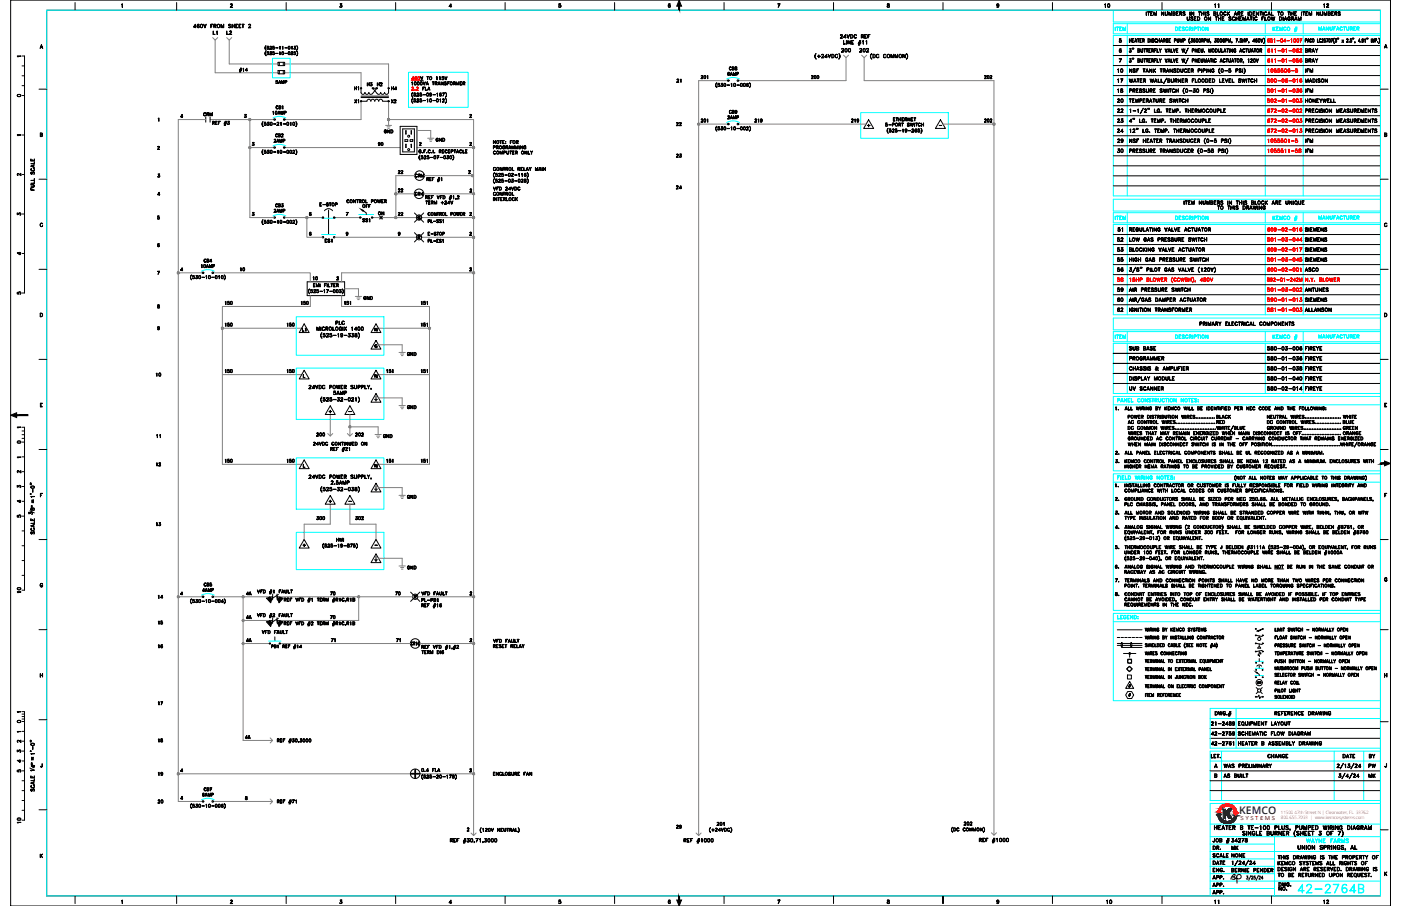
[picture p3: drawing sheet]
<svg xmlns="http://www.w3.org/2000/svg" width="432mm" height="279mm" viewBox="0 0 432 279" stroke-linecap="round" stroke-linejoin="round" font-family="sans-serif">
<defs><g id="words">
<text font-size="6.2" fill="#0ff" x="399" y="276.6">42-2764B</text>
<g font-size="4.4">
<text x="343.6" y="39.2">23</text>
<text x="420.9" y="238.1">PW</text>
</g>
<g font-size="4">
<text x="339.7" y="3.5">10</text>
<text x="373.6" y="3.5">11</text>
<text x="407.1" y="3.5">12</text>
<text x="64.9" y="12">L1</text>
<text x="69.1" y="12">L2</text>
<text x="11.3" y="16.2">A</text>
<text x="258.6" y="17.3">200</text>
<text x="263.9" y="17.3">202</text>
<text x="401.5" y="17.3">BRAY</text>
<text x="343.6" y="23.6">10</text>
<text x="401.5" y="20.5">BRAY</text>
<text x="108.3" y="28.9">H1</text>
<text x="112.2" y="27.9">H3</text>
<text x="115.4" y="27.9">H2</text>
<text x="119.9" y="28.9">H4</text>
<text x="249.1" y="25.4">200</text>
<text x="343.6" y="26.5">17</text>
<text x="343.6" y="29.6">18</text>
<text x="343.6" y="36">22</text>
<text x="343.6" y="32.8">20</text>
<text x="61.7" y="37">CRM</text>
<text x="261.4" y="38.8">219</text>
<text x="343.6" y="42">24</text>
<text x="84" y="43.4">CB2</text>
<text x="115.7" y="46.2">90</text>
<text x="117.5" y="42.3">GND</text>
<text x="133.3" y="44.8">GND</text>
<text x="343.6" y="45.2">29</text>
<text x="207.4" y="49.7">23</text>
<text x="343.6" y="48.3">30</text>
<text x="207.4" y="59.6">24</text>
<text x="110.8" y="65.3">OFF</text>
<text x="121.7" y="60.3">22</text>
<text x="121.7" y="67.7">22</text>
<text x="343.6" y="75.5">52</text>
<text x="343.6" y="72.7">51</text>
<text x="62.1" y="82.2">CB4</text>
<text x="343.6" y="78.7">53</text>
<text x="343.6" y="81.8">55</text>
<text x="95.6" y="87.5">10</text>
<text x="343.6" y="85">56</text>
<text x="401.5" y="85">ASCO</text>
<text x="343.6" y="94.2">60</text>
<text x="87.5" y="102">150</text>
<text x="343.6" y="97.4">62</text>
<text x="92.4" y="103.4">L1</text>
<text x="87.5" y="116.1">150</text>
<text x="124.5" y="127.4">GND</text>
<text x="47.3" y="136.2">11</text>
<text x="117.1" y="136.2">GND</text>
<text x="87.5" y="143.9">150</text>
<text x="47.3" y="145">12</text>
<text x="124.5" y="154.9">GND</text>
<text x="96.7" y="161.6">300</text>
<text x="108.7" y="161.6">302</text>
<text x="47.3" y="163.3">13</text>
<text x="124.5" y="176.7">GND</text>
<text x="7.8" y="184.1" transform="rotate(-90 7.8 184.1)">10</text>
<text x="48" y="185.9">14</text>
<text x="62.1" y="182">CB5</text>
<text x="100.9" y="184.9">70</text>
<text x="121" y="184.9">70</text>
<text x="48" y="193.7">15</text>
<text x="48" y="201.1">16</text>
<text x="48" y="218.7">17</text>
<text x="4.6" y="230.4">2</text>
<text x="48" y="230">18</text>
<text x="74.8" y="229">4A</text>
<text x="421.2" y="234.9">BY</text>
<text x="62.1" y="245.2">CB7</text>
<text x="420.9" y="240.9">MK</text>
<text x="7.8" y="255.1" transform="rotate(-90 7.8 255.1)">10</text>
<text x="207.4" y="256.8">29</text>
<text x="372.9" y="263.2">DR.</text>
<text x="378.9" y="263.2">MK</text>
<text x="372.9" y="267.8">DATE</text>
<text x="378.9" y="265.6">NONE</text>
<text x="393.3" y="275.9">NO.</text>
<text x="340.1" y="279.8">10</text>
<text x="373.6" y="279.8">11</text>
<text x="407.1" y="279.8">12</text>
</g>
<g font-size="4" fill="#f00">
<text x="343.6" y="87.8">58</text>
<text x="343.6" y="91">59</text>
</g>
<g font-size="4" fill="#808080">
<text x="96.7" y="135.8">200</text>
<text x="108.7" y="135.8">202</text>
<text x="75.1" y="184.9">4A</text>
</g>
<g font-size="3.5">
<text x="84" y="26.8">5AMP</text>
<text x="207.8" y="26.5">21</text>
<text x="223.3" y="24.3">6AMP</text>
<text x="4.6" y="31">0</text>
<text x="108.3" y="32.8">X1</text>
<text x="119.6" y="32.8">X2</text>
<text x="54.7" y="37.4">4</text>
<text x="207.4" y="39.9">22</text>
<text x="223.3" y="37.7">2AMP</text>
<text x="266.3" y="40.2">+</text>
<text x="4.6" y="55.4">2</text>
<text x="121.7" y="54.7">22</text>
<text x="127" y="55.7">CRM</text>
<text x="84" y="64.9">CB3</text>
<text x="127" y="61.4">CR4</text>
<text x="4.6" y="67.7">3</text>
<text x="110.8" y="69.5">SS1</text>
<text x="115.7" y="67.4">ON</text>
<text x="4.6" y="79.7">4</text>
<text x="73" y="84.7">10</text>
<text x="4.6" y="92.1">5</text>
<text x="111.1" y="93.5">GND</text>
<text x="124.5" y="110.8">GND</text>
<text x="47.3" y="117.1">10</text>
<text x="100.5" y="128.4">+</text>
<text x="4.6" y="137.9">0</text>
<text x="4.6" y="147.1">2</text>
<text x="4.6" y="151.7">3</text>
<text x="4.6" y="160.9">5</text>
<text x="4.6" y="156.3">4</text>
<text x="8.1" y="159.8">3</text>
<text x="100.5" y="156.3">+</text>
<text x="92.4" y="169.7">+</text>
<text x="100.9" y="191.9">70</text>
<text x="101.2" y="199">71</text>
<text x="121.4" y="199">71</text>
<text x="143.9" y="199">2</text>
<text x="386.6" y="212">CR</text>
<text x="4.6" y="224">0</text>
<text x="4.6" y="233.2">3</text>
<text x="4.6" y="239.2">5</text>
<text x="4.6" y="236.4">4</text>
<text x="48" y="240.2">19</text>
<text x="47.6" y="248.7">20</text>
<text x="54.7" y="247.6">4</text>
</g>
<g font-size="3.5" fill="#808080">
<text x="74.4" y="37.4">3</text>
<text x="54.7" y="84.7">4</text>
<text x="75.1" y="191.9">4A</text>
<text x="75.1" y="199">4A</text>
</g>
<text font-size="3.2" fill="#1a1548" x="382" y="251.1">KEMCO</text>
<g font-size="3.1">
<text x="4.6" y="43">1</text>
<text x="4.6" y="133.3">1</text>
<text x="4.6" y="142.5">1</text>
<text x="8.8" y="157.7">&quot;</text>
<text x="4.6" y="227.2">1</text>
<text x="8.5" y="239.2">1</text>
</g>
<g font-size="2.6">
<text x="4.6" y="18.7">1</text>
<text x="288.6" y="39.9">-</text>
<text x="106.5" y="128.1">-</text>
<text x="106.5" y="155.9">-</text>
<text x="114.7" y="169.3">-</text>
<text x="4.6" y="220.8">1</text>
</g>
<text font-size="1.7" fill="#ec2126" x="382.4" y="252.9">S Y S T E M S</text>
<g font-size="1.4" fill="#ec2126">
<text x="394.8" y="250.9">11500 47th Street N | Clearwater, FL 33762</text>
<text x="394.8" y="252.7">800.655.7033 | www.kemcosystems.com</text>
</g>
</g></defs>
<!-- layer: Wiring - Kemco -->
<g fill="none" stroke="#808080" stroke-width=".31">
<path d="M66.3 12.4v10h19.4M70.7 12.4v7.3h15M87.7 19.7h32.1v7.3M260.8 17.8v7.1h-33.1M266.3 17.8v7.1h40v232.7M63.4 36.9h-8.5v210.3h7.5M64.7 36.9h19.7M77 36.9v30.2h7.4M87.7 22.4h23.6v4.6M111.3 31.4v5.5h-23.4M119.8 36.9h26.2v220.8M119.8 31.4v7.3"/>
<path d="M215.3 38.3h8.9M224.2 24.9h-8.9v232.8M227.7 38.3h39.3M290.6 38.3h15.7M77 45.5h7.4M87.9 45.5h35.4M122 59.8h5.7M127.8 54.2h-5.8v12.9M128.5 45.5h17.5M128.5 40.2h4.3v2.4M130.6 59.8h15.4M130.8 54.2h14.8"/>
<path d="M131.8 42.6h1.9M87.9 67.1h11.4M94.6 67.1v6.1h4.7M103.2 67.1h7.6M103.2 73.2h25.2M114.9 67.1h13.5M130 67.1h16M130 73.2h16M54.9 84.1h7.5M65.8 84.1h29.8v2.8M95.7 91.2v3.3h-27.2v48.7h24.5M105.3 91.2v3.3h27.1v48.7h-15.8"/>
<path d="M106.2 89h4.3v2.4M109.5 91.4h1.9M146 84.1h-40.7v2.8M68.5 115.5h24.5M68.7 101.2h24.3M116.6 115.5h15.8M116.6 101.2h15.8M116.6 106.3h7.4v2.4M123 108.7h1.9M101.8 127.8v6.7M107.1 133.7l.7 .8 .8-.8M107.8 127.8v6.7"/>
<path d="M107.8 131.6h8.7M115.6 134h1.9M116.6 122.7h7.4v2.4M123 125.1h1.9M101.8 155.5v6.1h-8.1v4.8M107.8 155.5v6.1h8.1v4.8M116.6 150.4h7.4M123 152.8h1.9M116.6 172.2h7.4v2.3M123 174.5h1.9M55.1 184h7.3M65.8 184h18.2"/>
<path d="M74.9 198.5h8.1M74.9 191.3h9.1M74.9 184v44.3h9.1M85.4 184h41.8M86.4 198.5h40.1M110.6 184v7.3h-25.2M128.8 184h17.2M129.4 198.5h16.6M55.1 238.6h71.4M83.3 227.6l.7 .7-.7 .8M129.4 238.6h16.6M65.8 247.2h18.2"/>
<path d="M83.3 246.4l.7 .8-.7 .7M145.2 256.9l.8 .8 .7-.8M214.5 256.9l.8 .8 .8-.8M305.6 256.8l.7 .8 .8-.8"/>
</g>
<!-- layer: 0 -->
<g fill="none" stroke="#000" stroke-width=".31">
<path d="M3.3 0h425.3v279.4h-425.3zM7.6 17.3v73.1M14.4 3.2h411.1v273.1h-411.1zM23.1 .8v2.4M37.4 1.4l.3-.2v1.1v-1zM54.4 .8v2.4M71.1 1.3l.3-.1 .2 .3-.6 .7 .7 .1h-.7l.6-.8-.2-.3-.4 .2zM81.9 14.2l.1-.1a.89 .89 0 0 0 0 1.4 .84 .84 0 0 1-.1-1.3zM81.9 15.9l.1-.1a.92 .92 0 0 0 0 1.4 .88 .88 0 0 1-.1-1.3zM82.3 15l.1 .1M82.3 16.7l.1 .1M82.7 14.6l.1 .2-.1 .3"/>
<path d="M82.7 16.3l.1 .2-.1 .3M82.8 14.8l-.5-.2 .1-.3h.4h-.4v.3a.33 .33 0 0 1 .4 .1 .33 .33 0 0 1-.1 .4 .33 .33 0 0 1-.4-.1M82.8 15h-.5M82.8 16.5l-.5-.2 .1-.3h.4h-.4v.3a.33 .33 0 0 1 .4 .1 .33 .33 0 0 1-.1 .4 .33 .33 0 0 1-.4-.1M82.8 16.7h-.5M83.2 15.1l.6 .1h-.7l.6-.7-.2-.2-.3 .1 .3-.1 .2 .2-.5 .7M83.2 16.8l.6 .1h-.7l.6-.7-.2-.2-.3 .1 .3-.1 .2 .2-.5 .7M84.1 15l.1 .1M84.1 16.7l.1 .1M84.4 14.6l.2 .2-.2 .3M84.4 16.3l.2 .2-.2 .3M84.6 14.8l-.5-.2v-.3h.4h-.4v.3a.33 .33 0 0 1 .5 .1 .33 .33 0 0 1-.1 .4 .33 .33 0 0 1-.5-.1h.1"/>
<path d="M84.6 15h-.5M84.6 16.5l-.5-.2v-.3h.4h-.4v.3a.33 .33 0 0 1 .5 .1 .33 .33 0 0 1-.1 .4 .33 .33 0 0 1-.5-.1h.1M84.6 16.7h-.5M84.9 14.7l.8 .1zM84.9 16.4l.8 .1zM85.7 19.2h2v1h-2zM86.1 14.4l.2-.1v.9v-.8zM86.1 16.1l.2-.1v.9v-.9zM86.1 19.2v1M87 14.4l.2-.1v.9l-.1-.8zM87 16a.41 .41 0 0 1 .4 .4 .41 .41 0 0 1-.4 .4zM87.3 19.2v1"/>
<path d="M87.8 14.7l.7 .1zM87.8 16.4l.7 .1zM88.2 .8v2.4M88.9 15.1h.4M88.9 14.4h.4M88.9 16.8h.4M88.9 16h.4M89 14.3v.8M89 16v.8M89.2 14.3v.8M89.2 16v.8M89.7 16.8l.6 .1h-.6l.5-.7-.1-.2-.4 .1 .4-.1 .1 .2-.5 .7"/>
<path d="M89.8 14.4l.2-.1v.9v-.8zM90.6 15l.1 .1M90.6 16.7l.1 .1M90.8 14.6l.3 .2M90.8 14.6a.31 .31 0 0 1 .3 .3 .31 .31 0 0 1-.2 .3 .31 .31 0 0 1-.4-.2h.1M90.9 14.6l.2 .3-.2 .2M90.9 16.3l.2 .2-.2 .3M91.1 14.3h-.5h.5l-.3 .3M91.1 14.3l-.3 .3M91.1 15h-.5M91.1 16.5l-.5-.2v-.3h.5h-.4l-.1 .3a.32 .32 0 0 1 .5 .1 .32 .32 0 0 1-.1 .4 .32 .32 0 0 1-.5-.1h.1M91.1 16.7h-.5"/>
<path d="M91.4 14.1a.86 .86 0 0 1 0 1.4 .94 .94 0 0 0 0-1.4zM91.4 15.8a.88 .88 0 0 1 0 1.4 .96 .96 0 0 0 0-1.4zM104.8 2.1l.1 .1M105.2 1.6l.2 .3-.2 .3M105.3 1.2h-.5h.6l-.4 .4a.34 .34 0 0 1 .4 .4 .34 .34 0 0 1-.4 .3l-.2-.2M105.3 1.2l-.3 .4 .4 .2M105.4 2l-.3 .2-.3-.1M121.9 .8v2.4M138.5 1.9l.7 .1h-.8l.6-.8v1.1l-.1-1-.4 .7M155.7 .8v2.4M172.2 2.1l.2 .1M172.7 1.6l.2 .2-.2 .4"/>
<path d="M172.9 1.8l-.7-.2 .1-.4h.5h-.5v.4a.38 .38 0 0 1 .5 .1 .38 .38 0 0 1-.1 .5 .38 .38 0 0 1-.5-.1M172.9 2l-.3 .2-.4-.1M189.4 .8v2.4M206 2l.3 .2 .3-.2M206 1.8l.3-.2 .3 .2M206.1 1.3l.4-.1a.49 .49 0 0 0-.6 .5 .49 .49 0 0 0 .6 .5 .34 .34 0 0 0 0-.5 .34 .34 0 0 0-.5 0M206.2 1.2l-.2 .7 .2 .3M206.2 1.6l-.2 .3M206.4 1.6l.2 .3-.2 .3M223.2 .8v2.4M240.3 1.2l-.5 1.1 .6-1.1h-.7h.6M251.4 16.6l.2-.1a1.1 1.1 0 0 0 0 1.7 1.03 1.03 0 0 1-.2-1.6z"/>
<path d="M251.9 17.3l.9 .1zM252.3 16.9l.1 .9zM253.3 16.8l.3-.1 .3 .3-.7 .8h.7h-.7l.6-.8-.2-.2zM254.3 17.5l.7 .1h-.8l.6-.9v1.1l-.1-.9-.4 .7M255.2 16.7l.4 1 .5-1-.5 1.1zM256.4 16.7h.3a.58 .58 0 0 1 .4 .6 .58 .58 0 0 1-.4 .5h-.3zM256.4 16.8a.54 .54 0 0 1 .6 .3 .54 .54 0 0 1-.1 .6l-.5 .1zM256.9 .8v2.4M259 11.7l.7 .1h-.7l.6-.8-.2-.3-.4 .2 .1-.1 .3-.1 .3 .3-.7 .8M260 12.5v1l.6 .1h-.6zM260.6 10.7l-.1 1.1v-1l-.4 .7h.7h-.8zM260.9 12.5v1.1z"/>
<path d="M261 10.7l.4 .9 .5-.9-.5 1.1zM261.3 12.5l.7 .9 .1-.9v1.1l-.7-.9-.1 .9zM262.2 10.7h.3a.59 .59 0 0 1 .4 .5 .59 .59 0 0 1-.4 .6h-.3zM262.2 10.7a.53 .53 0 0 1 .6 .3 .53 .53 0 0 1-.1 .7h-.5M262.5 12.6l.6-.1h-.6v1.1M263.3 10.8l.4-.1 .3 .2a.38 .38 0 0 0-.4-.2 .38 .38 0 0 0-.3 .4v.2a.38 .38 0 0 0 .3 .4 .38 .38 0 0 0 .4-.2 .4 .4 0 0 1-.5 .3 .4 .4 0 0 1-.3-.5zM264.9 12.5l-.3 1.5zM265.2 12.5l-.3 1.5zM265.5 11.2h.5v-.4l-.5-.1v1.1v-1.1l.6 .1v.4h-.6M265.8 11.2l.3 .6-.3-.6M265.8 12.7l.3-.2v1.1l-.1-1zM266.6 10.7h.5h-.6v1.1h.6l-.5-.1"/>
<path d="M266.6 11.2h.3h-.3M266.9 12.7l.2-.2v1.1v-1zM267.5 10.7h.6h-.6v1.1zM267.5 11.2h.4h-.4M270.2 16.9l.4-.2 .3 .3a.39 .39 0 0 0-.4-.2 .39 .39 0 0 0-.3 .3v.3a.39 .39 0 0 0 .3 .4 .39 .39 0 0 0 .4-.2 .4 .4 0 0 1-.5 .2 .4 .4 0 0 1-.3-.4zM272.4 16.9l.4-.2 .3 .3a.38 .38 0 0 0-.4-.2 .38 .38 0 0 0-.3 .3v.3a.38 .38 0 0 0 .3 .4 .38 .38 0 0 0 .4-.2 .4 .4 0 0 1-.5 .2 .4 .4 0 0 1-.3-.4zM273.5 2.1l.1 .1M273.5 1.2v.3l.5 .3v.4l-.5-.1 .1-.4 .4-.2v-.3zM273.5 1.3h.5M273.6 1.2v.3a.44 .44 0 0 1 .4 .2 .44 .44 0 0 1 0 .5h-.5a.52 .52 0 0 1 0-.5 .52 .52 0 0 1 .5-.3v-.2M274.1 2.1l-.2 .1M274.6 16.7l.4 1 .4-1v1.1v-.8l-.4 .8-.4-.8v.8z"/>
<path d="M275.8 16.7l.5 1 .4-1v1.1l-.1-.8-.3 .8-.4-.8-.1 .8zM278.2 16.7l.7 1 .1-1v1.1l-.7-.9-.1 .9zM279.3 16.5a1.03 1.03 0 0 1 0 1.7 1.1 1.1 0 0 0 0-1.7zM290.6 .8v2.4M307.2 1.6l.3 .2 .3-.2M307.2 1.4l.3-.2 .3 .2M307.3 2.2h.4M307.4 1.2l-.2 .3 .2 .3M307.6 1.2l.2 .3-.1 .7M307.8 1.7a.33 .33 0 0 1-.5 .1 .33 .33 0 0 1 0-.5 .33 .33 0 0 1 .5 0v.8l-.5 .1M307.8 1.5l-.2 .3M324.4 .8v2.4"/>
<path d="M343.1 17.1h82.4M343.1 14h82.4M348.1 19.1l.1 .1M348.1 16l.1 .1M348.4 18.6l.2 .3-.2 .3M348.4 15.5l.2 .3-.2 .3M348.6 18.2l-.5-.1h.5l-.2 .4a.33 .33 0 0 1 .2 .6 .33 .33 0 0 1-.6-.1l.4 .2 .2-.2M348.6 18.1l-.3 .5 .3 .2M348.6 15.1l-.5-.1h.5l-.2 .5a.33 .33 0 0 1 .2 .5 .33 .33 0 0 1-.6-.1h.1M348.6 15l-.3 .5 .3 .2M348.6 15.9l-.2 .2-.3-.2M349 18h.1"/>
<path d="M349 14.9h.1M349.1 18.2l-.1-.3v.4M349.1 15.1l-.1-.3v.4M349.1 18.1h.1M349.1 15h.1M349.3 18h.1M349.3 14.9h.1M349.4 18.2l-.1-.3v.4M349.4 15.1l-.1-.3v.4M349.4 18.1h.1M349.4 15h.1M350.8 18.2l.4 .1v.3h-.4"/>
<path d="M350.8 18.7l.4 .2v.2l-.4 .1M350.8 15.1l.4 .1v.3l-.4 .1M350.8 15.6l.4 .2v.2l-.4 .1M351.1 18.7l.1-.5-.5-.1v1.1M351.1 18.6l.1 .5-.5 .1M351.1 15.6l.1-.5-.5-.1v1.1M351.1 15.6l.1 .4-.5 .1M351.6 18.1l.1 1 .2 .1 .2-.1 .1-1-.1 1.1-.5-.1zM351.6 15l.1 1 .2 .1 .2-.1 .1-1-.1 1.1-.5-.1zM352.5 18.1l.6 .1zM352.5 15l.6 .1zM352.7 18.2v1l.1-1"/>
<path d="M352.7 15.1v1l.1-1M353.3 18.1l.5 .1zM353.3 15l.5 .1zM353.3 3.6v1.1zM353.5 18.2v1zM353.5 15.1v1zM353.6 3.6l.7 .1zM353.9 3.7l.1 1zM354.1 18.1h.5l-.5 .1v1h.5h-.5zM354.1 15h.5l-.5 .1v1h.5h-.5zM354.1 18.6h.3l-.3 .1M354.1 15.6h.3h-.3"/>
<path d="M354.6 3.6h.6l-.5 .1v1h.5h-.6zM354.7 4.2h.3h-.3M355 18.6h.4v-.4h-.4l-.1 1v-1.1l.6 .1v.4l-.5 .1M355 15.6l.4-.1v-.4h-.4l-.1 1v-1.1l.6 .1v.4l-.5 .1M355.2 18.7l.3 .5zM355.2 15.6l.3 .5zM355.6 3.6l.4 1 .4-1v1.1v-.8l-.4 .8-.3-.8-.1 .8zM355.8 18.1h.5l-.4 .1v1zM355.8 15h.5l-.4 .1v1zM355.9 18.6h.2l-.2 .1M355.9 15.6h.2h-.2M356.6 18.1l.1 1.1h.4h-.5z"/>
<path d="M356.6 15l.1 1.1h.4h-.5zM357.3 18.1l.3 .5 .3-.5-.3 .5v.6zM357.3 15l.3 .6 .3-.6-.3 .6v.5zM358 3.6l.6 1 .1-1v1.1l-.7-.9v.9zM358.1 .8v2.4M359.1 18.1l.3 1 .4-1-.4 1.1zM359.1 15l.3 1 .4-1-.4 1.1zM359.1 3.6l.1 1 .2 .1 .3-.1 .2-1-.2 1.1-.5-.1zM360 19h.6M360 15.9h.6M360.1 18.9h.4M360.1 15.8h.4"/>
<path d="M360.3 3.6l.4 1 .4-1v1.1l-.1-.8-.3 .8-.4-.8v.8zM360.3 18.1l.4 1.1-.4-.9-.4 .9zM360.3 15l.4 1.1-.4-.9-.4 .9zM360.9 18.1l.1 1.1h.5h-.6zM360.9 15l.1 1.1h.5h-.6zM361.6 4.2l.5-.1v-.4h-.5v1l.5-.1v-.3l-.5-.1M361.6 18.1l.4 1 .3-1-.3 1.1zM361.6 15l.4 1 .3-1-.3 1.1zM361.9 4.2l.3 .2-.1 .3h-.6v-1.1l.6 .1 .1 .3-.3 .2M362.6 3.6h.6l-.6 .1v1h.6h-.6zM362.6 18.1h.5l-.5 .1v1h.5h-.5zM362.6 15h.5l-.5 .1v1h.5h-.5z"/>
<path d="M362.6 4.2h.3h-.3M362.6 18.6h.3l-.3 .1M362.6 15.6h.3h-.3M363.6 4.2l.5-.1v-.4h-.5v1v-1.1l.6 .1-.1 .5h-.5M363.9 4.2l.3 .5-.3-.5M364.3 18.1l.2 1 .2-1 .3 1 .2-1-.2 1.1-.3-.9-.2 .9zM364.3 15l.2 1 .2-1 .3 1 .2-1-.2 1.1-.3-.9-.2 .9zM364.6 3.8l.2-.2 .5 .2-.5-.1-.2 .2a.59 .59 0 0 1 .6 .8l-.6-.1h.6zM365.9 5.2v.8l.3 .2 .4-.2v-.8l-.1 1-.6-.1zM366.2 17.9l-.8 1.7zM366.2 14.8l-.8 1.7zM366.7 3.6l.1 1.1z"/>
<path d="M367 5.3h.7h-.7l.6 .6v.3l-.6-.1h.6zM367.2 3.6l.7 1v-1v1.1l-.6-.9-.1 .9zM367.5 18.6h.4v-.4h-.4v1v-1.1l.5 .1v.4l-.5 .1M367.5 15.6l.4-.1v-.4h-.4v1v-1.1l.5 .1v.4l-.5 .1M368.1 5.2h.6h-.6v1l.6 .1h-.6zM368.1 5.7h.3l-.3 .1M368.3 18.1l.6 1 .1-1v1.1l-.6-.9-.1 .9zM368.3 15l.6 1 .1-1v1.1l-.6-.9-.1 .9zM369.1 5.2h.3a.58 .58 0 0 1 .4 .5 .58 .58 0 0 1-.4 .6h-.3zM369.1 5.2a.51 .51 0 0 1 .7 .5 .51 .51 0 0 1-.7 .5zM369.3 18.1h.5l-.4 .1v1h.4h-.5zM369.3 15h.5l-.4 .1v1h.4h-.5z"/>
<path d="M369.4 3.6l.6 .1zM369.4 18.6h.2l-.2 .1M369.4 15.6h.2h-.2M369.7 3.7v1v-1M370.2 18.1l.2 1.1 .3-.1 .1-1-.2 1.1-.4-.1zM370.2 15l.2 1.1 .3-.1 .1-1-.2 1.1-.4-.1zM370.4 3.6v1.1zM370.4 4.2h.6M371 3.6l.1 1.1zM371.1 18.1l.4 1 .3-1v1.1v-.8l-.3 .8-.3-.8-.1 .8zM371.2 16h.1M371.5 3.6v1.1z"/>
<path d="M372 3.7l.6 .1-.4-.1-.2 .2a.59 .59 0 0 1 .5 .8l-.6-.1h.7l-.1-.3-.5-.2zM372.2 19h.5M372.2 18.9h.5M372.4 5.2l.7 .9v-.9v1.1l-.7-1v1zM372.5 18.1l.3 1.1-.3-.9-.4 .9zM372.6 15l.3 1 .4-1v1.1l-.1-.8-.3 .8-.3-.8v.8zM373 18.1l.6 .1zM373.3 18.2v1v-1M373.8 18.1l.1 1.1zM374.4 18.2l.2-.1 .3 .3-.3-.2a.5 .5 0 0 0-.4 .5 .5 .5 0 0 0 .4 .5l.3-.2a.35 .35 0 0 1-.4 .2 .35 .35 0 0 1-.3-.4zM374.5 5.2h.7zM374.6 15a.56 .56 0 0 1 .6 .6 .56 .56 0 0 1-.6 .5z"/>
<path d="M374.6 15.1a.5 .5 0 0 1 .6 .5 .5 .5 0 0 1-.6 .5zM374.9 5.2v1.1v-1.1M375.5 15l.1 .8 .2 .3 .3-.3 .1-.8-.2 1.1-.4-.1zM375.5 5.2l.1 1.1zM375.6 5.7h.6M375.6 5.8h.6M376.1 19h.5M376.2 18.9h.4M376.2 5.2l.1 1.1zM376.4 18.1l.3 1.1-.3-.9-.4 .9zM376.5 15l.1 1.1h.4h-.5zM376.7 5.2h.6h-.6v1.1h.6l-.6-.1"/>
<path d="M376.7 5.7h.4l-.4 .1M377.1 18.2l.3-.1 .2 .3-.2-.2a.51 .51 0 0 0-.4 .5 .51 .51 0 0 0 .4 .5l.2-.2a.35 .35 0 0 1-.4 .2 .35 .35 0 0 1-.3-.4zM377.3 15.9h.5M377.3 15.8h.4M377.5 15l.4 1.1-.4-.9-.3 .9zM377.8 18.1l.6 .1zM378.1 15l.5 .1zM378.1 18.2v1v-1M378.3 3.6v1.1zM378.3 15.1v1l.1-1M378.3 4.3l.7-.7-.7 .7M378.5 4.1l.5 .6-.5-.6"/>
<path d="M378.7 18.1l.1 1 .1 .1 .3-.1 .1-1-.1 1.1-.5-.1zM378.7 5.3h.8l-.5-.1-.2 .2a.6 .6 0 0 1 .5 .8l-.6-.1h.7zM378.9 15v1.1zM379.3 15l.6 1v-1v1.1l-.6-.9v.9zM379.6 19h.6M379.7 18.9h.4M379.9 5.3l.4-.1 .3 .2a.39 .39 0 0 0-.5-.2 .39 .39 0 0 0-.3 .4v.3a.39 .39 0 0 0 .3 .3 .39 .39 0 0 0 .5-.2 .4 .4 0 0 1-.5 .3 .4 .4 0 0 1-.3-.4zM379.9 18.1l.4 1.1-.4-.9-.3 .9zM380.4 15.1l.3-.1 .2 .3-.2-.2a.45 .45 0 0 0-.4 .5 .45 .45 0 0 0 .5 .4l-.1-.3 .2 .2a.34 .34 0 0 1-.4 .2 .34 .34 0 0 1-.3-.4zM380.4 18.1l.6 .1zM380.5 4.5h.6M380.5 4.4h.5"/>
<path d="M380.7 18.2v1l.1-1M380.8 3.6l.4 1.1-.4-.9-.4 .9zM380.9 5.2l.1 1.1zM381 5.7h.6M381 5.8h.6M381.6 4.2l.5-.1v-.4h-.5l-.1 1v-1.1l.6 .1v.5h-.5M381.6 5.2l.1 1.1zM381.8 4.2l.4 .5-.3-.5M382.1 5.2h.6h-.6v1l.6 .1h-.6zM382.1 5.7h.3l-.3 .1M382.1 15.9h.6M382.2 15.8h.4"/>
<path d="M382.3 18.6h.5v-.4h-.5v1v-1.1l.5 .1v.4l-.5 .1M382.4 15l.4 1.1-.4-.9-.3 .9zM382.5 18.7l.3 .5zM382.6 3.6h.6l-.6 .1v1h.6h-.6zM382.6 4.2h.3h-.3M383.1 5.2l.4 .9 .4-.9v1.1l-.1-.9-.3 .9-.4-.9v.9zM383.2 15.1l.2-.1 .2 .3-.1-.2a.43 .43 0 0 0-.5 .5 .43 .43 0 0 0 .6 .4v-.1a.34 .34 0 0 1-.4 .2 .34 .34 0 0 1-.2-.4zM383.2 19.1h.1M383.2 19.2l.1 .1M383.3 19.2l-.1 .2M383.9 15l.6 .1zM384.1 15.1v1l.1-1"/>
<path d="M384.3 6h.6M384.4 6h.5M384.6 5.2l.4 1.1-.4-1-.4 1zM384.7 3.6v1.1zM384.7 18.3l.2-.2v1.1v-1zM384.7 15l.3 1.1 .3-.1v-1l-.1 1.1-.4-.1zM385.1 3.6h.4a.59 .59 0 0 1 .4 .6 .59 .59 0 0 1-.4 .5h-.4zM385.2 3.7a.53 .53 0 0 1 .6 .3 .53 .53 0 0 1-.2 .6l-.4 .1zM385.3 5.2h.6zM385.6 18.2l.2-.1 .2 .3-.5 .8h.5h-.6l.6-.8-.2-.2-.3 .2zM385.6 5.2v1.1v-1.1M385.7 15.9h.5"/>
<path d="M385.7 15.8h.5M386 15l.3 1.1-.3-.9-.4 .9zM386.2 5.2l.1 1.1zM386.3 3.7l.5-.1h-.6v1.1h.6h-.5M386.3 4.2h.3h-.3M386.4 18.2a.5 .5 0 0 1 .5 .5 .5 .5 0 0 1-.5 .5zM386.4 19.1h.4M386.4 18.2h.4M386.5 18.2v1M386.5 15l.6 .1zM386.8 5.3l.4-.1 .3 .2a.39 .39 0 0 0-.5-.2 .39 .39 0 0 0-.3 .4v.3a.39 .39 0 0 0 .3 .3 .39 .39 0 0 0 .5-.2 .4 .4 0 0 1-.5 .3 .4 .4 0 0 1-.3-.4zM386.8 18.2v1"/>
<path d="M386.8 15.1v1v-1M387.2 18.1l.3 1 .4-1-.4 1.1zM387.2 3.6l.7 1v-1v1.1l-.6-.9-.1 .9zM388.3 3.6l.6 .1zM388.3 15.6l.5-.1v-.4h-.5v1v-1.1l.5 .1v.5h-.5M388.6 3.7v1v-1M388.6 15.6l.3 .5-.3-.5M388.9 5.2h.6h-.5v1.1zM389 5.7h.3l-.3 .1M389.3 3.6v1.1zM389.8 3.8l.4-.2 .2 .3a.38 .38 0 0 0-.4-.2 .38 .38 0 0 0-.3 .4v.2a.38 .38 0 0 0 .3 .4 .38 .38 0 0 0 .4-.2 .4 .4 0 0 1-.4 .2 .4 .4 0 0 1-.3-.4zM389.8 5.2l.1 1 .6 .1h-.7z"/>
<path d="M390.8 4.5h.6M390.9 4.4h.5M391.1 3.6l.4 1.1-.4-.9-.4 .9zM391.8 5.2l.3 .9 .2-.9 .3 .9 .3-.9-.3 1.1-.3-1-.2 1zM391.9 3.6v1.1h.6h-.6zM391.9 .8v2.4M393.7 3.6l.7 .1zM394.1 3.7v1v-1M394.3 5.2h.4a.58 .58 0 0 1 .4 .5 .58 .58 0 0 1-.4 .6h-.4zM394.4 5.2a.51 .51 0 0 1 .6 .5 .51 .51 0 0 1-.6 .5zM395.4 5.2l.1 1.1zM395.9 6h.6"/>
<path d="M396 6h.5M396.2 5.2l.4 1.1-.4-1-.4 1zM396.9 3.6l.7 .1zM397 5.3l.4-.1 .3 .2-.3-.2a.46 .46 0 0 0-.5 .6 .46 .46 0 0 0 .7 .3v-.2l-.2-.1h.3a.4 .4 0 0 1-.4 .5 .4 .4 0 0 1-.4-.4zM397.2 3.7v1zM397.9 3.6v1.1zM397.9 4.2h.6M398.1 5.7h.5v-.4l-.5-.1-.1 1.1v-1.1h.6l.1 .5-.6 .1M398.4 5.8l.3 .5-.3-.5M398.5 3.6l.1 1.1zM399 3.6h.6l-.5 .1v1h.5h-.6zM399.1 4.2h.3h-.3"/>
<path d="M399.1 6h.6M399.4 5.2l.4 1.1-.4-1-.4 1zM400.1 5.2l.5 .9 .4-.9v1.1l-.1-.9-.3 .9-.4-.9-.1 .9zM401.1 3.6l.1 1.1zM401.5 3.6l.6 .1zM401.8 3.7v1v-1M402.5 3.6h.6l-.6 .1v1h.6h-.6zM402.5 4.2h.3h-.3M403.5 3.6l.4 1 .4-1v1.1l-.1-.8-.3 .8-.4-.8v.8zM411.4 4.2l.6-.1v-.4h-.6v1v-1.1l.6 .1v.5h-.6M411.7 4.2l.4 .5-.3-.5M412.4 3.8l.2-.2 .5 .2-.5-.1-.2 .2a.59 .59 0 0 1 .6 .8l-.6-.1h.7z"/>
<path d="M426.8 14.6h.6M426.8 14.5h.6M427.1 13.7l.4 1.1-.4-.9-.4 .9zM6.8 26.4h.8M6.8 20.3h.8M6.8 23.4h.8M12 27.5h2.4M48.7 36.6l.3-.2v1l-.1-.9zM69.1 38.2h.6zM69.1 37.9h.7zM69.4 37.4l-.3 1.3zM69.7 37.4l-.3 1.3z"/>
<path d="M70.1 38.2l.2 .1M70.3 37.8l.4 .2M70.4 37.8a.32 .32 0 0 1 .3 .3 .32 .32 0 0 1-.2 .3 .32 .32 0 0 1-.4-.2M70.5 37.8l.2 .3-.2 .2M70.6 37.4h-.4h.5l-.3 .4M70.6 37.4l-.3 .4M70.7 38.1l-.3 .2-.3-.1M73.8 21.7l.6 .1zM73.9 21.5h.6zM74.1 21l-.3 1.2zM74.4 21l-.3 1.2zM74.9 21.2l.2-.2v.9l-.1-.8z"/>
<path d="M75.6 21.7h.7h-.7l.5-.7v.9l-.1-.7-.4 .5M81.1 37.5a1.02 1.02 0 0 0 0 1.5 .97 .97 0 0 1 0-1.5zM81.4 38.5l.2 .1M81.8 38.1l.2 .2-.2 .3M82 38.2l-.6-.1 .1-.4h.5h-.5v.4a.34 .34 0 0 1 .5 0 .34 .34 0 0 1-.1 .5 .34 .34 0 0 1-.5-.1l.4 .1 .2-.2M82.4 38.5l.1 .1M82.6 38.1a.33 .33 0 0 1 .4 .3 .33 .33 0 0 1-.3 .3 .33 .33 0 0 1-.4-.2l.4 .1 .2-.2M82.7 38.1l.2 .3-.2 .2M82.9 37.7h-.5h.5l-.3 .4M82.9 37.7l-.3 .4 .3 .2M83.4 38.6h.4M83.4 37.8h.4"/>
<path d="M83.4 37.7v.9M83.7 37.7v.9M84.1 34.5l.2-.2v1l-.1-.9zM84.2 38.2h.8zM84.9 35.2h.4M84.9 34.4h.4M85 34.3v.9M85.2 32.7l.5 .2-.1-.2a.41 .41 0 0 0-.5 .4 .41 .41 0 0 0 .5 .4l.1-.1a.34 .34 0 0 1-.4 .2 .34 .34 0 0 1-.2-.4zM85.2 34.3v.9M85.4 38.6l.6 .1h-.7l.6-.7-.1-.3-.4 .1 .4-.1 .1 .3-.5 .7M85.7 21.8h2v1h-2zM85.7 35h.5"/>
<path d="M85.8 35h.4M86 34.3l.3 1-.3-.9-.4 .9zM86.1 33.1l.4-.1v-.3h-.4v.8h.4v-.3l-.4-.1M86.1 21.8v1M86.4 33.1l.2 .4-.6 .1v-1l.6 .1-.2 .4M86.4 37.9l.2-.2v1v-.9zM86.6 34.3l.3 .8 .4-.8v1l-.1-.8-.3 .8-.3-.8v.8zM87 32.8l.2-.2v1l-.1-.9zM87.2 38.2h.8zM87.3 21.8v1M87.7 34.8l.4-.1v-.3l-.4-.1-.1 1v-1l.5 .1v.4h-.4M88.5 37.7a.44 .44 0 0 1 .5 .5 .44 .44 0 0 1-.5 .4z"/>
<path d="M89.4 37.9l.3-.2v1l-.1-.9zM90.4 37.7a.44 .44 0 0 1 .4 .5 .44 .44 0 0 1-.4 .4zM91.1 37.5a.94 .94 0 0 1 0 1.5 1.01 1.01 0 0 0 0-1.5zM123.3 39h5.2v8.6h-5.2zM124.1 39.8h3.6v7h-3.6zM144.8 36.2l.6 .1h-.6l.5-.7-.2-.3-.3 .2 .3-.2 .2 .3-.5 .7M216.1 24.2l.6 .1h-.6l.5-.7-.1-.3-.4 .2 .4-.2 .1 .3-.5 .7M216.1 37.6l.6 .1h-.6l.5-.7-.1-.3-.4 .2 .4-.2 .1 .3-.5 .7M217.1 24.2h.3M217.1 23.4h.3M217.1 37.6h.3M217.1 36.8h.3"/>
<path d="M217.1 23.3v.9M217.1 36.7v.9M217.4 23.3v.9M217.4 36.7v.9M217.9 23.5l.2-.2v1v-.9zM217.9 36.9l.2-.2v1v-.9zM220.8 39l.1-.1a1.01 1.01 0 0 0 0 1.5 .94 .94 0 0 1-.1-1.4zM220.8 25.6l.1-.1a1.01 1.01 0 0 0 0 1.5 .94 .94 0 0 1-.1-1.4zM221.3 39.9l.1 .1M221.3 26.5l.1 .1M221.6 39.5l.2 .2-.2 .3M221.6 26.1l.2 .2-.2 .3"/>
<path d="M221.8 39.7l-.5-.2v-.4h.5l-.4 .1-.1 .3a.35 .35 0 0 1 .5 .1 .35 .35 0 0 1-.1 .5 .35 .35 0 0 1-.5-.2h.1M221.8 39.8l-.2 .2-.3-.1M221.8 26.3l-.5-.2v-.4h.5l-.4 .1-.1 .3a.35 .35 0 0 1 .5 .1 .35 .35 0 0 1-.1 .5 .35 .35 0 0 1-.5-.2h.1M221.8 26.4l-.2 .2-.3-.1M222.2 39.9l.1 .1M222.2 26.5l.1 .1M222.4 39.5a.33 .33 0 0 1 .4 .2 .33 .33 0 0 1-.3 .4 .33 .33 0 0 1-.4-.2h.1M222.4 26.1a.33 .33 0 0 1 .4 .2 .33 .33 0 0 1-.3 .4 .33 .33 0 0 1-.4-.2h.1M222.6 39.5l.2 .3-.2 .2M222.6 26.1l.2 .3-.2 .2M222.7 39.2l-.4-.1h.5l-.4 .4M222.7 39.1l-.3 .4 .4 .2"/>
<path d="M222.7 25.8l-.4-.1h.5l-.4 .4M222.7 25.7l-.3 .4 .4 .2M222.8 39.8l-.3 .2-.3-.1M222.8 26.4l-.3 .2-.3-.1M223.2 40h.4M223.2 39.2h.4M223.2 26.6h.4M223.2 25.8h.4M223.3 39.2v.8M223.3 25.8v.8M223.5 39.2v.8M223.5 25.8v.8"/>
<path d="M224 39.6l.8 .1zM224 26.2l.8 .1zM225.3 39.3l.2-.2v1v-.9zM225.3 25.9l.2-.2v1v-.9zM226.2 40h.4M226.2 39.2h.4M226.2 26.6h.4M226.2 25.8h.4M226.3 39.2v.8M226.3 25.8v.8M226.5 39.2v.8M226.5 25.8v.8"/>
<path d="M227.1 39.6l.8 .1zM227.1 26.2l.8 .1zM228.3 40h.4M228.3 39.2h.4M228.3 26.6h.4M228.3 25.8h.4M228.4 39.2v.8M228.4 25.8v.8M228.6 39.2v.8M228.6 25.8v.8M229.3 40h.3M229.3 39.2h.3"/>
<path d="M229.3 26.6h.3M229.3 25.8h.3M229.3 39.2v.8M229.3 25.8v.8M229.6 39.2v.8M229.6 25.8v.8M230.1 26.4l.3 .2 .2-.2M230.1 26.3l.3-.2 .2 .2M230.2 25.8h.4M230.3 25.8l-.2 .6 .2 .2M230.3 26.1l-.2 .3M230.5 26.1l.1 .3-.1 .2"/>
<path d="M230.5 25.8h.1a.42 .42 0 0 0-.6 .4 .42 .42 0 0 0 .6 .3 .31 .31 0 0 0-.1-.4 .31 .31 0 0 0-.4 .1M231 38.9a.93 .93 0 0 1 0 1.5 1.02 1.02 0 0 0 0-1.5zM231 25.5a.93 .93 0 0 1 0 1.5 1.02 1.02 0 0 0 0-1.5zM232.7 37.6l.5 .1h-.6l.6-.7-.2-.3-.3 .1 .3-.1 .2 .3-.5 .7M233.6 36.9l.2-.2v1v-.9zM234.4 37.1l.2 .1 .3-.1M234.4 36.9l.2-.2 .3 .2M234.6 36.7l-.2 .3 .2 .2M234.7 36.7l.2 .3-.2 .6M234.9 37.1a.28 .28 0 0 1-.4 .1 .28 .28 0 0 1 0-.4 .28 .28 0 0 1 .4 0l-.1 .8-.4-.1 .4 .1M234.9 37l-.2 .2M273 38.8l.1 .1"/>
<path d="M273.3 38.3l.2 .3-.2 .3M273.5 38.5l-.5-.1v-.4h.5h-.4l-.1 .3a.34 .34 0 0 1 .5 .1 .34 .34 0 0 1-.1 .5 .34 .34 0 0 1-.5-.2l.4 .2 .2-.2M273.6 39.7l.2-.1a1.02 1.02 0 0 0 0 1.5 .94 .94 0 0 1-.2-1.4zM273.9 38.5h.8zM275 38l.7 .1-.2 .3-.4 .1 .5-.2-.1-.3h-.4v.9zM275.3 36.3h.6l-.5 .1v.9h.5h-.6zM275.4 36.8h.3l-.3 .1M276.1 36.3l.6 .1zM276.4 36.4v.9v-.9M277 36.3l.1 1zM277 38l.6 .1-.1 .3-.4 .1 .5-.2-.1-.2-.4-.1v.9zM277.1 36.8h.5"/>
<path d="M277.1 36.9h.5M277.3 38.5l.3 .4zM277.6 36.3v1zM277.8 38h.6zM278 36.3h.6l-.5 .1v.9h.5h-.6zM278.1 36.8h.2l-.2 .1M278.1 38v.9l.1-.9M278.1 39.9l.3-.1v.9l-.1-.8zM279 36.8l.4-.1 .1-.2-.5-.1-.1 .9v-1l.6 .1v.3l-.5 .2M279.1 39.8l-.1 .2 .1 .3M279.2 36.9l.3 .4-.3-.4M279.3 39.8l.2 .3-.2 .6"/>
<path d="M279.6 38.1h.7h-.6l.5 .5v.3l-.6-.1h.6zM279.8 36.3l.6 .9 .1-.9v1l-.6-.8-.1 .8zM280.5 38l.3 .8 .2-.8 .3 .8 .2-.8-.2 .9-.3-.8-.2 .8zM280.8 36.3h.6l-.5 .1v.9h.5h-.6zM280.9 36.8h.3l-.3 .1M281.6 36.3l.6 .1zM281.8 38l.1 .9zM281.9 36.4l.1 .9zM282.2 38h.5zM282.4 38v.9l.1-.9M283.2 38l.5 .2a.34 .34 0 0 0-.4-.2 .34 .34 0 0 0-.3 .3v.3a.34 .34 0 0 0 .3 .3 .34 .34 0 0 0 .4-.2 .36 .36 0 0 1-.4 .2 .36 .36 0 0 1-.3-.3zM283.8 39.6a.94 .94 0 0 1 0 1.5 1.02 1.02 0 0 0 0-1.5z"/>
<path d="M284 38l.1 .9zM284.1 38.4h.5M284.6 38v.9zM303.4 24.2l.6 .1h-.6l.5-.7-.1-.3-.4 .2 .4-.2 .2 .3-.6 .7M303.4 37.6l.6 .1h-.6l.5-.7-.1-.3-.4 .2 .4-.2 .2 .3-.6 .7M304.7 23.3v.9M304.7 36.7v.9M304.7 23.4l-.1-.1a.43 .43 0 0 0-.3 .5 .43 .43 0 0 0 .4 .4M304.7 36.8l-.1-.1a.43 .43 0 0 0-.3 .5 .43 .43 0 0 0 .4 .4M305.2 24.2l.5 .1h-.6l.5-.7-.1-.3-.3 .2 .3-.2 .2 .3-.5 .7M305.2 37.6l.5 .1h-.6l.5-.7-.1-.3-.3 .2 .3-.2 .2 .3-.5 .7M343.1 20.2h82.4"/>
<path d="M343.1 32.6h82.4M343.1 23.3h82.4M343.1 26.4h82.4M343.1 29.5h82.4M343.1 35.7h82.4M343.1 38.8h82.4M348 24.3l.3 1 .3-1 .2 1 .4-1-.4 1.1-.2-.9-.3 .9zM349 30.5h.6zM349 30.5v1.1h.6l-.5-.1M349.1 31h.3l-.3 .1M349.2 34.2h.9zM349.2 27.9h.5l.1-.3-.6-.1v1v-1.1l.6 .1v.4l-.6 .1"/>
<path d="M349.2 36.5h.1M349.3 39.8h.4l.1 .3-.6 .7 .6 .1h-.7l.6-.8-.1-.3-.4 .2zM349.3 36.6v.1M349.3 36.6l-.1-.1v.3M349.3 21.3l.6 .1-.4-.1-.2 .2a.6 .6 0 0 1 .5 .8l-.6-.1h.7l-.1-.4-.5-.2zM349.3 36.6v.2M349.5 28l.3 .5zM349.5 25.1h.6M349.6 36.5h.1M349.6 36.6l.1 .1M349.7 36.6l-.2-.1h.2l-.2 .3M349.7 36.6l-.1 .2"/>
<path d="M349.8 24.3l.4 1.1-.4-.9-.4 .9zM350 30.5l.4 .9 .4-.9v1.1v-.8l-.4 .8-.3-.8-.1 .8zM350.2 27.4h.6l-.5 .1v.9l.5 .1h-.6zM350.3 27.9h.3l-.3 .1M350.3 39.6h.1M350.3 39.9v-.3l-.1 .3M350.3 21.2h.6l-.5 .1v1zM350.3 39.7l.1 .1M350.4 21.7h.3l-.3 .1M350.4 24.3l.7 .1zM350.6 33.8l.2-.2v1.1v-1zM350.6 39.6h.1"/>
<path d="M350.7 39.9l-.1-.3v.3M350.7 39.7v.1M350.7 24.4v1l.1-1M351.2 27.6h.7l-.5-.1-.2 .2a.6 .6 0 0 1 .6 .7l-.6-.1h.6zM351.2 36.7l.1 1 .5 .1h-.6zM351.3 31h.5v-.4l-.5-.1v1.1v-1.1l.6 .2-.2 .4h-.4M351.4 24.3l.6 .1zM351.4 24.3v1.1h.6h-.5M351.5 24.8h.3l-.3 .1M352.1 36.8l.5-.1 .2 .2a.35 .35 0 0 0-.4-.2 .35 .35 0 0 0-.3 .4v.3a.34 .34 0 0 0 .3 .3 .34 .34 0 0 0 .4-.3l-.2-.1h.2a.4 .4 0 0 1-.3 .5 .4 .4 0 0 1-.5-.4zM352.2 27.6h.7a.35 .35 0 0 0-.4-.2 .35 .35 0 0 0-.2 .4l.5 .2 .1 .3h-.7a.35 .35 0 0 0 .4 .2 .35 .35 0 0 0 .2-.4zM352.3 39.8v1l.6 .1h-.6z"/>
<path d="M352.3 21.2l.6 .1zM352.3 30.5h.6h-.5v1l.5 .1h-.6zM352.4 31h.3l-.3 .1M352.4 33.4l-1 1.7zM352.5 24.8h.5v-.4h-.5l-.1 1v-1.1l.6 .1v.4l-.5 .1M352.6 21.3v1zM352.7 24.9l.4 .5zM352.7 34.6l.7 .1h-.7l.6-.8-.2-.3-.3 .1 .5-.1v.4l-.6 .7M353.3 37.6h.1M353.2 39.9l.4-.1 .3 .2-.3-.2a.48 .48 0 0 0-.5 .6 .48 .48 0 0 0 .6 .4l.1-.4h-.2h.3a.4 .4 0 0 1-.4 .5 .4 .4 0 0 1-.4-.5zM353.3 37.7h.1M353.3 22.1h.6"/>
<path d="M353.3 27.4v.8l.3 .2 .3-.1 .1-.9-.1 1-.6-.1zM353.3 22h.5M353.3 31h.6v-.3l-.6-.2v1.1v-1.1l.6 .1v.4l-.6 .1M353.5 21.2l.5 1.1-.5-.9-.4 .9zM353.6 31.1l.4 .5-.3-.5M353.8 33.4h.1M353.9 33.5v.1M353.9 33.5l-.1-.1h.1l-.1 .3M353.9 33.5v.2M354.2 33.4h.1M354.2 33.7v-.3l-.1 .3M354.2 33.5l.1 .1"/>
<path d="M354.3 21.2l.7 1v-1v1.1l-.7-.9v.9zM354.3 31.3h.7M354.4 31.3h.5M354.4 24.3l.4 1 .2-1 .3 1 .3-1-.3 1.1-.3-.9-.2 .9zM354.5 27.9h.5l.1-.3-.6-.1-.1 1v-1.1l.7 .1v.4l-.6 .1M354.6 30.5l.5 1.1-.5-1-.4 1zM354.8 28l.3 .5-.3-.5M354.8 36.7h.6zM355.1 36.7v1.1v-1.1M355.3 30.5h.7zM355.4 21.2l.1 1.1zM355.5 27.4l.6 .1z"/>
<path d="M355.5 27.4v1.1h.6l-.6-.1M355.5 21.8l.7-.6-.7 .7M355.5 27.9h.4l-.4 .1M355.6 30.5v1.1v-1.1M355.6 21.7l.6 .6zM355.7 36.7h.7h-.6v1l.6 .1h-.7zM355.8 33.6l.1 1 .5 .1h-.6zM355.8 37.2l.3 .1zM355.8 39.8h.7zM355.9 25.1h.6M356.1 39.8l.1 1.1zM356.2 24.3l.4 1.1-.4-.9-.4 .9z"/>
<path d="M356.3 30.5v.8l.3 .2 .4-.2v-.8l-.2 1-.5-.1zM356.7 33.7l.5-.1 .2 .2a.35 .35 0 0 0-.4-.2 .35 .35 0 0 0-.3 .4v.3a.35 .35 0 0 0 .3 .3 .35 .35 0 0 0 .4-.2l-.2-.2h.2a.4 .4 0 0 1-.3 .5 .4 .4 0 0 1-.5-.4zM356.7 36.7l.5 .9 .4-.9v1.1l-.1-.9-.3 .9-.4-.9-.1 .9zM356.8 39.8h.6h-.6v1l.6 .1h-.6zM357 24.3v1.1h.6h-.6zM357.5 31h.5l.1-.3-.6-.2-.1 1.1v-1.1l.7 .1v.4l-.6 .1M357.5 27.6h.7l-.4-.1-.2 .2a.6 .6 0 0 1 .5 .7l-.6-.1h.7zM357.5 21.2l.7 .1zM357.7 31.1l.4 .5zM357.8 34.6h.1zM357.8 39.8l.4 .9 .4-.9v1.1v-.9l-.4 .9-.4-.9v.9zM357.8 24.3l.1 1.1h.6h-.7z"/>
<path d="M357.8 34.6h.1M357.8 21.3v1l.1-1M358 36.7l.7 .2-.2 .4h-.4l.5-.3-.1-.3h-.4v1.1zM358.5 30.5h.6h-.6v1l.6 .1h-.6zM358.5 27.4l.3 .9 .3-.9 .2 .9 .4-.9-.4 1.1-.2-.9-.3 .9zM358.5 31h.3l-.3 .1M358.6 21.7h.5v-.4h-.5l-.1 1v-1.1l.6 .1v.4l-.5 .1M358.8 21.8l.4 .5-.3-.5M359 37.7h.2zM359.1 37.7h.1M359.3 33.6h.7zM359.6 24.1l-1 1.7z"/>
<path d="M359.6 22.1h.6M359.6 22h.5M359.7 33.6v1.1zM359.9 21.2l.4 1.1-.4-.9-.4 .9zM360 24.8h.5v-.4h-.5v1l.5-.1v-.4h-.5M360 27.4v1.1zM360.3 24.8l.3 .5-.7 .1v-1.1l.7 .1-.3 .5M360.3 27.4l.7 .1zM360.4 33.6h.6h-.7v1.1h.7l-.6-.1M360.4 34.1l.3 .1zM360.5 30.6h.7l-.4-.1-.2 .3a.6 .6 0 0 1 .5 .7l-.6-.1h.7zM360.6 36.7h.7z"/>
<path d="M360.6 21.2l.7 1v-1v1.1l-.6-.9-.1 .9zM360.7 27.5v1zM360.9 36.7v1.1l.1-1.1M361 24.3v.8l.3 .3 .4-.3v-.8l-.2 1.1-.5-.1zM361.3 33.6l.5 .9 .4-.9v1.1l-.1-.9-.3 .9-.4-.9-.1 .9zM361.4 27.6l.4-.2 .3 .3a.39 .39 0 0 0-.5-.2 .39 .39 0 0 0-.3 .3v.3a.39 .39 0 0 0 .3 .3 .39 .39 0 0 0 .5-.2 .42 .42 0 0 1-.5 .3 .42 .42 0 0 1-.3-.4zM361.5 30.5l.3 .9 .3-.9 .2 .9 .3-.9-.3 1.1-.2-1-.3 1zM361.6 36.7l.1 1.1zM361.7 39.8h.6zM361.7 37.2h.6M361.8 21.3l.6 .1a.35 .35 0 0 0-.4-.2 .35 .35 0 0 0-.2 .4l.5 .2 .1 .4h-.7a.35 .35 0 0 0 .4 .1 .35 .35 0 0 0 .2-.4l-.5-.3zM362 39.8v1.1z"/>
<path d="M362.2 24.8h.5v-.4h-.5l-.1 1v-1.1l.7 .1v.4l-.6 .1M362.3 36.7v1.1zM362.4 24.9l.4 .5zM362.4 27.4l.1 1.1zM362.5 27.9h.6M362.5 28h.6M362.6 33.6l.7 .2-.2 .4h-.5l.6-.2-.1-.4h-.5v1.1zM362.6 39.8l.1 1.1zM362.8 36.7h.6h-.6v1.1M362.8 37.2l.3 .1zM362.8 37.7l.6 .1zM362.8 21.2h.4a.56 .56 0 0 1 .4 .6 .56 .56 0 0 1-.4 .5h-.4z"/>
<path d="M362.9 21.3a.51 .51 0 0 1 .6 .5 .51 .51 0 0 1-.6 .5zM362.9 30.5l.1 1.1zM363.1 27.4l.1 1.1zM363.2 24.3l.6 1 .1-1v1.1l-.7-.9v.9zM363.3 30.5h.7zM363.3 39.8l.1 1.1zM363.6 30.5v1.1l.1-1.1M363.7 34.5h.1M363.7 34.6h.1M363.7 36.7l.7 .2-.1 .3-.5 .1 .6-.3-.1-.2-.5-.1v1.1zM363.8 39.8h.6h-.6v1l.6 .1h-.6zM363.9 21.2v.8l.3 .3 .3-.1 .1-1-.1 1.1-.6-.1z"/>
<path d="M364 37.3l.4 .5zM364.3 24.3h.6l-.5 .1v1h.5h-.6zM364.4 24.8h.3l-.3 .1M364.4 30.6l.4-.1 .2 .3a.38 .38 0 0 0-.4-.3 .38 .38 0 0 0-.3 .4v.3a.38 .38 0 0 0 .3 .3 .38 .38 0 0 0 .4-.2 .4 .4 0 0 1-.4 .3 .4 .4 0 0 1-.3-.4zM364.8 36.7l.4 .9 .4-.9v1.1v-.9l-.4 .9-.4-.9v.9zM364.9 27.3l.1-.1a1.14 1.14 0 0 0 0 1.7 1.07 1.07 0 0 1-.1-1.6zM365.2 33.6h.7zM365.2 21.3l.6 .2a.39 .39 0 0 0-.4-.2 .39 .39 0 0 0-.4 .3v.3a.39 .39 0 0 0 .4 .4 .39 .39 0 0 0 .4-.2 .4 .4 0 0 1-.5 .2 .4 .4 0 0 1-.3-.4zM365.4 24.8h.5v-.4h-.5l-.1 1v-1.1l.6 .1v.4l-.5 .1M365.4 30.5l.1 1.1zM365.5 31h.6M365.5 31.1h.6"/>
<path d="M365.5 28.4h.4M365.5 27.5h.4M365.5 33.6l.1 1.1zM365.6 27.5l-.2 .4 .2 .5M365.6 24.9l.4 .5-.3-.5M365.8 39.8l.4 .9 .5-.9v1.1l-.1-.9-.4 .9-.3-.9-.1 .9zM365.9 27.5v.9M366.1 30.5v1.1zM366.1 21.2l.7 .1zM366.1 21.2v1.1h.7h-.6M366.2 33.6v1.1zM366.2 21.7h.3l-.3 .1"/>
<path d="M366.2 34.1h.7M366.5 28h.8zM366.9 33.6v1.1zM367.2 21.7h.5v-.4h-.5l-.1 1v-1.1l.6 .1v.4l-.5 .1M367.2 36.8l.4-.1 .3 .2a.39 .39 0 0 0-.4-.2 .39 .39 0 0 0-.3 .4v.3a.39 .39 0 0 0 .3 .3 .39 .39 0 0 0 .4-.2 .4 .4 0 0 1-.4 .3 .4 .4 0 0 1-.4-.4zM367.4 33.6h.6h-.7v1.1h.7l-.6-.1M367.4 34.1l.3 .1zM367.5 24.3h.6l-.6 .1v1zM367.5 21.8l.3 .5zM367.5 24.8h.3l-.3 .1M367.7 28.3l.2 .1M368 27.9l.4-.5h-.6l.5 .1-.3 .4 .4 .2"/>
<path d="M368 27.8a.37 .37 0 0 1 .4 .3 .37 .37 0 0 1-.3 .4 .37 .37 0 0 1-.4-.2l.4 .1 .3-.2M368.2 27.9l.2 .2-.2 .3M368.3 33.6l.7 .2-.1 .3-.5 .1 .6-.2-.1-.3-.5-.1v1.1zM368.4 24.3v1.1h.6h-.6zM368.4 39.8l.6 .2a.38 .38 0 0 0-.5-.2 .38 .38 0 0 0-.3 .4v.2a.38 .38 0 0 0 .3 .4 .38 .38 0 0 0 .5-.2 .4 .4 0 0 1-.5 .3 .4 .4 0 0 1-.3-.5zM368.6 34.2l.4 .5-.3-.5M368.9 28.4h.4M368.9 27.5h.4M369 27.5v.9M369.3 27.5v.9M369.3 21.7h.5v-.4h-.5v1v-1.1l.6 .1v.4l-.6 .1M369.4 33.6l.4 .9 .4-.9v1.1v-.9l-.4 .9-.4-.9v.9z"/>
<path d="M369.4 36.7l.1 .9 .2 .1 .4-.1 .1-.9-.2 1-.5-.1zM370.3 21.2l.1 1.1zM370.5 39.8v.8l.3 .2 .4-.2v-.8l-.1 1-.6-.1zM370.6 36.7l.7 .2-.2 .4h-.5l.6-.3-.1-.3h-.5v1.1zM370.8 21.7h.6v-.4h-.6v1v-1.1l.6 .1v.4l-.6 .1M371 27.9h.5l.1-.3-.6-.1-.1 1v-1.1l.7 .1v.4l-.6 .1M371.6 24.3h.3a.58 .58 0 0 1 .4 .6 .58 .58 0 0 1-.4 .5h-.3zM371.6 24.4a.53 .53 0 0 1 .6 .2 .53 .53 0 0 1-.1 .7l-.5 .1zM371.6 36.7l.1 1 .6 .1h-.7zM371.8 33.7l.5-.1 .2 .2a.39 .39 0 0 0-.4-.2 .39 .39 0 0 0-.3 .4v.3a.39 .39 0 0 0 .3 .3 .39 .39 0 0 0 .4-.2 .4 .4 0 0 1-.4 .3 .4 .4 0 0 1-.4-.4zM371.8 21.2l.1 1.1zM372 27.5l.7 .1-.5-.1-.2 .2a.6 .6 0 0 1 .6 .7l-.7-.1h.7l-.1-.3-.5-.2z"/>
<path d="M372.3 21.2l.7 1v-1v1.1l-.6-.9-.1 .9zM372.6 36.7h.5h-.6v1.1M372.6 37.2l.3 .1zM372.6 37.7l.5 .1zM372.7 24.3h.6l-.6 .1v1h.6h-.6zM372.7 39.8v1l.6 .1h-.6zM372.7 24.8h.3l-.3 .1M373 27.4l.1 1.1zM373.4 27.2a1.03 1.03 0 0 1 0 1.7 1.1 1.1 0 0 0 0-1.7zM373.5 21.4l.4-.2 .2 .3a.35 .35 0 0 0-.4-.2 .35 .35 0 0 0-.3 .3v.3a.35 .35 0 0 0 .3 .4 .35 .35 0 0 0 .4-.2l-.2-.3h.3a.4 .4 0 0 1-.4 .5 .4 .4 0 0 1-.4-.4zM373.5 39.8h.7h-.6v1l.6 .1h-.7zM373.7 24.3h.3a.58 .58 0 0 1 .4 .6 .58 .58 0 0 1-.4 .5h-.3z"/>
<path d="M373.7 24.4a.52 .52 0 0 1 .6 .3 .52 .52 0 0 1-.3 .7h-.3zM374 33.6l.1 .9 .2 .1 .4-.2 .1-.8-.2 1-.5-.1zM375.2 33.6l.7 .2-.3 .4h-.4l.6-.2-.2-.4h-.4v1.1zM375.9 24.3v1.1h.6h-.6zM376 21a1.14 1.14 0 0 0 0 1.7 1.1 1.1 0 0 1 0-1.7zM376.2 33.6l.1 1 .6 .1h-.7zM376.5 22.2h.4M376.5 21.3h.4M376.5 21.3v1M376.7 24.3h.7l-.6 .1v1h.6h-.7zM376.8 24.8h.3l-.3 .1M376.9 21.3v1"/>
<path d="M377.1 33.6h.6h-.5v1l.5 .1h-.6zM377.2 34.1l.3 .1zM377.4 21.8h.9zM377.6 24.3l.4 1 .5-1-.5 1.1zM378.7 22.2l.2 .1M378.8 24.3l.6 .1zM378.8 24.3v1.1h.6h-.6M378.8 24.8h.3l-.3 .1M379.1 21.6l.2 .3-.2 .4M379.3 21.8l-.6-.1 .1-.5h.5l-.5 .1v.3a.39 .39 0 0 1 .5 .1 .39 .39 0 0 1-.1 .6 .39 .39 0 0 1-.5-.2l.4 .2 .2-.2M379.8 24.3v1.1h.6h-.6zM380.9 21.7h.5v-.4h-.5v1v-1.1l.6 .1-.1 .4-.5 .1"/>
<path d="M381.7 24.5h.7a.35 .35 0 0 0-.4-.2 .35 .35 0 0 0-.2 .4l.5 .2 .1 .4h-.7a.35 .35 0 0 0 .4 .1 .35 .35 0 0 0 .2-.4zM382 21.3l.6 .1-.5-.1-.2 .2a.6 .6 0 0 1 .6 .8l-.6-.1h.6l-.1-.4-.5-.2zM382.7 24.3l.3 1 .3-1 .2 1 .3-1-.3 1.1-.2-.9-.3 .9zM382.9 21.2l.1 1.1zM383.4 21a1.03 1.03 0 0 1 0 1.7 1.14 1.14 0 0 0 0-1.7zM384.2 24.3v1.1zM384.5 24.3l.7 .1zM384.8 24.4v1l.1-1M385.6 24.5l.4-.2 .2 .3a.39 .39 0 0 0-.4-.2 .39 .39 0 0 0-.3 .3v.3a.39 .39 0 0 0 .3 .4 .39 .39 0 0 0 .4-.3 .4 .4 0 0 1-.4 .3 .4 .4 0 0 1-.3-.4zM386.6 24.3l.1 1.1zM386.7 24.8h.6M386.7 24.9h.6"/>
<path d="M387.3 24.3l.1 1.1zM402.4 27.4v1.1zM402.4 30.5v1.1zM402.4 33.6l.6 .2-.2 .4h-.4l.6-.2-.2-.4h-.4v1.1zM402.4 36.7l.6 .2-.2 .4h-.4l.6-.3-.2-.3h-.4v1.1zM402.4 21.2v1.1zM402.4 31h.6M402.4 31.1h.6M402.8 27.4h.6l-.5 .1v1zM402.8 21.2h.6l-.5 .1v1zM402.9 27.9h.3l-.3 .1M403 30.5l.1 1.1z"/>
<path d="M403.4 33.6l.7 .2-.1 .3-.6 .1 .6-.2v-.3l-.6-.1v1.1zM403.4 36.7l.7 .2-.1 .3-.6 .1 .6-.3v-.2l-.6-.1v1.1zM403.7 34.2l.4 .5-.3-.5M403.7 37.3l.4 .5-.3-.5M403.8 27.4l.4 .9 .4-.9v1.1l-.1-.8-.3 .8-.4-.8v.8zM403.8 21.2l.4 1 .4-1v1.1l-.1-.8-.3 .8-.4-.8v.8zM404.4 33.6h.7h-.6v1l.6 .1h-.7zM404.4 36.7h.7h-.6v1l.6 .1h-.7zM404.4 39.8h.7h-.6v1l.6 .1h-.7zM404.5 34.1l.3 .1zM404.5 37.2l.3 .1zM404.6 30.5l.7 .9 .1-.9v1.1l-.7-1-.1 1z"/>
<path d="M405.5 33.7l.4-.1 .3 .2a.39 .39 0 0 0-.5-.2 .39 .39 0 0 0-.3 .4v.3a.39 .39 0 0 0 .3 .3 .39 .39 0 0 0 .5-.2 .4 .4 0 0 1-.5 .3 .4 .4 0 0 1-.3-.4zM405.5 36.8l.4-.1 .3 .2a.39 .39 0 0 0-.5-.2 .39 .39 0 0 0-.3 .4v.3a.39 .39 0 0 0 .3 .3 .39 .39 0 0 0 .5-.2 .4 .4 0 0 1-.5 .3 .4 .4 0 0 1-.3-.4zM405.5 39.9l.4-.1 .3 .2a.39 .39 0 0 0-.5-.2 .39 .39 0 0 0-.3 .4v.2a.39 .39 0 0 0 .3 .4 .39 .39 0 0 0 .5-.2 .4 .4 0 0 1-.5 .3 .4 .4 0 0 1-.3-.5zM405.8 30.5h.6zM405.8 30.5v1.1h.6l-.6-.1M405.8 31h.4l-.4 .1M406.5 33.6l.1 1.1zM406.5 36.7l.1 1.1zM406.5 39.8l.1 1.1zM406.7 30.5l.4 .5 .4-.5-.4 .5v.6v-.6zM407 33.7h.7l-.5-.1-.2 .2a.6 .6 0 0 1 .6 .8l-.6-.1h.6zM407 36.8h.7l-.5-.1-.2 .2a.6 .6 0 0 1 .6 .8l-.6-.1h.6z"/>
<path d="M407 39.9h.7l-.5-.1-.2 .2a.6 .6 0 0 1 .6 .8l-.6-.1h.6zM407.7 30.5l.3 .9 .2-.9 .3 .9 .3-.9-.3 1.1-.3-1-.2 1zM408.1 33.6v1.1zM408.1 36.7v1.1zM408.1 39.8v1.1zM409.1 30.5h.7h-.6v1l.6 .1h-.7zM409.2 31h.3l-.3 .1M409.7 33.6l.6 .9 .1-.9v1.1l-.7-1v1zM409.7 36.7l.6 .9 .1-.9v1.1l-.7-1v1zM409.7 39.8l.6 .9 .1-.9v1.1l-.7-1v1zM410.1 30.5l.1 1 .6 .1h-.7zM411 30.5l.1 1 .5 .1h-.6z"/>
<path d="M411.9 33.6l.4 .9 .5-.9v1.1l-.1-.9-.4 .9-.3-.9-.1 .9zM411.9 36.7l.4 .9 .5-.9v1.1l-.1-.9-.4 .9-.3-.9-.1 .9zM411.9 39.8l.4 .9 .5-.9v1.1l-.1-.9-.4 .9-.3-.9-.1 .9zM413.2 33.6h.6h-.6v1l.6 .1h-.6zM413.2 36.7h.6h-.6v1l.6 .1h-.6zM413.2 39.8h.6h-.6v1l.6 .1h-.6zM413.2 34.1l.3 .1zM413.2 37.2l.3 .1zM414.1 34.4h.7M414.1 37.5h.7M414.2 34.4h.5M414.2 37.5h.5"/>
<path d="M414.5 33.6l.4 1.1-.4-1-.5 1zM414.5 36.7l.4 1.1-.4-1-.5 1zM414.5 39.8l.4 1.1-.4-1-.5 1zM415.1 36.8h.8h-.7l.6 .6v.3l-.7-.1h.7zM415.2 33.6l.7 .1h-.7l.6 .6v.3l-.7-.1h.7l-.1-.3-.5-.2zM415.2 39.8l.7 .1h-.7l.6 .5v.4l-.7-.1h.7l-.1-.3-.5-.3zM416.2 33.6l.1 .8 .3 .2 .3-.1 .1-.9-.2 1-.5-.1zM416.2 36.7l.1 .8 .3 .2 .3-.1 .1-.9-.2 1-.5-.1zM416.2 39.8l.1 .8 .3 .2 .3-.1 .1-.9-.2 1-.5-.1zM417.4 33.6l.7 .2-.1 .3-.6 .1 .6-.2v-.3l-.6-.1v1.1zM417.4 36.7l.7 .2-.1 .3-.6 .1 .6-.3v-.2l-.6-.1v1.1zM417.7 34.2l.4 .5-.3-.5"/>
<path d="M417.7 37.3l.4 .5-.3-.5M418.5 33.6h.6h-.7v1.1h.7l-.6-.1M418.5 34.1l.3 .1zM418.5 36.7h.6h-.7v1.1M418.5 37.2l.3 .1zM418.5 37.7l.6 .1zM418.5 39.8h.6h-.7v1.1M419.4 33.6l.4 .9 .5-.9v1.1l-.1-.9-.4 .9-.3-.9-.1 .9zM419.4 36.7l.4 .9 .5-.9v1.1l-.1-.9-.4 .9-.3-.9-.1 .9zM419.4 39.8l.4 .9 .5-.9v1.1l-.1-.9-.4 .9-.3-.9-.1 .9zM420.7 33.6h.6h-.6v1.1h.6l-.6-.1M420.7 34.1l.3 .1z"/>
<path d="M420.7 36.7h.6h-.6v1.1M420.7 37.2l.3 .1zM420.7 37.7l.6 .1zM420.7 39.8h.6h-.6v1.1M421.7 33.6l.7 .9v-.9v1.1l-.7-1v1zM421.7 36.7l.7 .9v-.9v1.1l-.7-1v1zM421.7 39.8l.7 .9v-.9v1.1l-.7-1v1zM422.7 33.6h.7zM422.7 36.7h.7zM422.7 39.8h.7zM423 33.6v1.1l.1-1.1M423 36.7v1.1l.1-1.1"/>
<path d="M423 39.8v1.1l.1-1.1M423.7 33.7h.7h-.7l.6 .6v.3l-.6-.1h.6zM423.7 36.8h.7h-.7l.6 .6v.3l-.6-.1h.6zM423.7 39.9h.7h-.7l.6 .5v.4l-.6-.1h.6zM425.5 27.5h2.3M9.5 58l.1 .6 1 .1h-1.1zM9.5 57h1l.1 .6-1.1 .1h.8l.3-.3-.1-.3zM9.5 56.5h1.1v-.6v.7zM9.5 55.6h1.1v-.5v.6zM9.5 51.2l1.1-.4-.9 .4 .9 .4zM9.5 50.5h1.1v-.6v.6zM9.5 49l.1 .6h1v-.6v.6h-1.1z"/>
<path d="M9.6 53.1l.2 .6a.61 .61 0 0 1 .8-.6l-.1 .6v-.6h-.3l-.4 .6-.3-.2zM9.6 52.1l.2-.2a.38 .38 0 0 0-.2 .4 .38 .38 0 0 0 .3 .3h.3a.38 .38 0 0 0 .4-.2 .38 .38 0 0 0-.2-.5 .4 .4 0 0 1 .2 .5 .4 .4 0 0 1-.4 .3l-.6-.2zM10 58.6v-.3l.1 .3M10 49.6v-.3l.1 .3M10.4 50.9v.6M12 55.3h2.4M12.5 41.6l.5-.1v-.4h-.5v1l.5-.1v-.3l-.5-.1M12.8 41.6l.3 .2-.1 .2-.6 .1v-1.1l.6 .1 .1 .3-.3 .2M48.6 45.2l.4-.1 .1 .3-.5 .7h.6h-.7l.6-.7-.1-.2zM48.6 54.5l.2 .1M48.7 53.7h.5l-.4 .4 .3-.4zM48.8 54.1l.4 .2"/>
<path d="M48.9 54a.33 .33 0 0 1 .3 .3 .33 .33 0 0 1-.2 .4 .33 .33 0 0 1-.4-.2M49 54.1l.2 .2-.2 .3M49.1 59.3l-.1 1v-.9l-.4 .6h.7h-.7zM49.2 54.4l-.6 .1M77.8 44.7l.1 .2M78 44.3l.3 .2M78 44.3a.31 .31 0 0 1 .3 .2 .31 .31 0 0 1-.2 .4 .31 .31 0 0 1-.4-.2l.4 .2 .2-.2M78.1 44.3l.2 .3-.2 .3M78.3 44l-.5-.1h.5l-.3 .4M78.3 43.9l-.3 .4M81 46.2h.1a1.01 1.01 0 0 0 0 1.4 .94 .94 0 0 1-.1-1.4zM81.4 47.2l.2 .1"/>
<path d="M81.8 46.7l.2 .2-.2 .4M82 46.9l-.6-.1 .1-.5h.5l-.5 .1v.3a.34 .34 0 0 1 .5 .1 .34 .34 0 0 1-.1 .5 .34 .34 0 0 1-.5-.2M82 47.1l-.2 .2-.4-.2M82.4 47.2l.1 .1M82.6 46.7a.33 .33 0 0 1 .4 .3 .33 .33 0 0 1-.3 .4 .33 .33 0 0 1-.4-.3h.1M82.7 46.8l.2 .2-.2 .3M82.9 46.4l-.5-.1h.5l-.3 .5M82.9 46.3l-.3 .5 .3 .1M82.9 47.1l-.2 .2-.3-.2M83.4 47.2h.4M83.4 46.4h.4M83.4 46.4v.9"/>
<path d="M83.7 46.4v.9M84.2 46.8l.8 .1zM85.5 46.5l.2-.2v1v-.9zM86.4 46.4h.4M86.4 46.4v.9M86.7 46.4l.1 .7-.4 .1M87.2 46.8l.8 .1zM88.5 46.4h.4M88.5 46.4v.9a.47 .47 0 0 0 .5-.4 .47 .47 0 0 0-.2-.5M89.4 46.4h.4M89.5 46.4v.9a.47 .47 0 0 0 .5-.4 .47 .47 0 0 0-.3-.5M90.3 47.3h.6h-.7l.6-.7-.2-.2-.3 .1 .3-.2 .2 .3-.5 .7"/>
<path d="M91.1 46.2a.93 .93 0 0 1 0 1.4 1.02 1.02 0 0 0 0-1.4zM124.8 43.1h.9v.5h-.9zM125 40.3l.2 1zM125 44.5l.2 1zM126.4 43.1h.8v.5h-.8zM126.7 44.5l.1 1zM126.7 40.3l.1 1zM129.2 46.4l.4-.2 .2 .2a.37 .37 0 0 0-.5 0 .37 .37 0 0 0-.1 .5 .37 .37 0 0 0 .6 0l-.2-.1h.2a.38 .38 0 0 1-.5 .4 .38 .38 0 0 1-.2-.6zM129.3 44.9h.5h-.6l.6-.7-.2-.2-.3 .1 .3-.2 .2 .3-.5 .7M129.3 47.9l.2-.1a1.01 1.01 0 0 0 0 1.5 .94 .94 0 0 1-.2-1.4zM129.8 48.9h.1M130.2 47h.1"/>
<path d="M130.2 47.1h.1M130.2 48.4l.2 .2-.2 .3M130.4 48.6l-.6-.2 .1-.4h.4l-.4 .1v.3a.35 .35 0 0 1 .5 .1 .35 .35 0 0 1-.2 .5 .35 .35 0 0 1-.4-.2h.6M130.6 46.2h.6h-.5v1zM130.7 46.7h.3zM130.7 48.9l.6 .1h-.6l.6-.7-.2-.2-.4 .1 .4-.2 .2 .3-.6 .7M131.5 47h.1M131.5 47.1h.1M131.7 48.9h.1M132 48.4l.2 .2-.2 .3M132.1 46.2l.5 .2a.33 .33 0 0 0-.3-.1 .33 .33 0 0 0-.3 .3v.2a.33 .33 0 0 0 .3 .3 .33 .33 0 0 0 .3-.2 .39 .39 0 0 1-.5 .2 .39 .39 0 0 1-.1-.5zM132.2 48.6l-.5-.2v-.4h.5l-.4 .1-.1 .3a.35 .35 0 0 1 .5 .1 .35 .35 0 0 1-.1 .5 .35 .35 0 0 1-.5-.2h.6"/>
<path d="M132.6 48.5l.8 .1zM133 47h.1M133 47.1h.1M133.2 54.8h.6h-.5v.9zM133.3 55.2l.2 .1zM133.5 46.2v1zM133.8 48.9h.4M133.8 48.1h.4M133.9 48.1v.8M133.9 47h.1M133.9 47.1h.1M134.2 48.1v.8"/>
<path d="M134.9 55.5l.6 .1zM134.9 55.2l.7 .1zM135.2 54.8l-.3 1.3zM135.2 48l-.4 1 .5-1h-.7l.6 .1M135.4 46.2l.6 .2-.1 .3h-.5l.5-.2v-.2l-.5-.1v1zM135.5 54.8l-.3 1.3zM135.6 48.5l.8 .1zM135.7 46.7l.3 .5zM136 54.9l.2-.1v.9l-.1-.8zM136.3 46.2h.6h-.5v.9l.5 .1h-.6zM136.4 46.7h.2zM136.9 48.9h.3"/>
<path d="M136.9 48.1h.3M136.9 48.1v.8M137.2 48.1v.8M137.2 46.4l.4-.2 .2 .2a.37 .37 0 0 0-.5-.1 .37 .37 0 0 0-.1 .5 .34 .34 0 0 0 .2 .3 .34 .34 0 0 0 .4-.2 .39 .39 0 0 1-.5 .2 .39 .39 0 0 1-.2-.5zM137.7 48.9h.1M137.9 48.4a.33 .33 0 0 1 .4 .3 .33 .33 0 0 1-.3 .3 .33 .33 0 0 1-.4-.2h.7M138.1 48.4l.2 .3-.2 .2M138.2 46.2h.5h-.5v.9l.5 .1h-.5zM138.2 46.7h.3zM138.2 48.1l-.4-.1h.5l-.4 .4M138.2 48l-.3 .4 .4 .2M138.7 48.1h.2a.42 .42 0 0 1 .3 .4 .42 .42 0 0 1-.5 .4"/>
<path d="M138.8 48.1v.8M139 46.2l.6 .2v.3h-.5l.5-.2v-.2l-.5-.1v1zM139.5 47.8a.93 .93 0 0 1 0 1.5 1.02 1.02 0 0 0 0-1.5zM139.9 46.2h.6zM140.2 46.2v1v-1M140.8 46.9h.5M141 46.2l.4 1-.4-.8-.3 .8zM141.8 46.2l.5 .2a.37 .37 0 0 0-.5-.1 .37 .37 0 0 0-.1 .5 .34 .34 0 0 0 .3 .3 .34 .34 0 0 0 .3-.2 .39 .39 0 0 1-.5 .2 .39 .39 0 0 1-.2-.5zM142.7 46.2v.9l.5 .1h-.5zM143.4 46.2h.6zM143.4 46.2v1M143.5 46.7h.3z"/>
<path d="M143.5 47.1l.5 .1zM144.4 53.5l.6 .1h-.6l.5-.7-.1-.3-.3 .1 .3-.1 .1 .3-.5 .7M144.8 44.9h.6h-.6l.5-.7-.2-.2-.3 .1 .3-.2 .2 .3-.5 .7M144.9 59.2h.5h-.6l.5-.7-.1-.2-.3 .2 .3-.2 .2 .2-.5 .7M152.1 57.7l.3 .8 .4-.8-.4 1zM152.1 43.3l.6 .9v-.9v1l-.6-.8v.8zM152.1 45l.6 .1-.1 .3-.5 .1 .5-.2v-.3h-.5v.9zM152.1 59.4l.4-.1 .3 .2a.35 .35 0 0 0-.4-.1 .35 .35 0 0 0-.3 .3v.2a.35 .35 0 0 0 .3 .3 .35 .35 0 0 0 .4-.2 .36 .36 0 0 1-.5 .3 .36 .36 0 0 1-.2-.4zM152.2 46.7l.3-.1 .3 .2a.35 .35 0 0 0-.4-.2 .35 .35 0 0 0-.3 .3v.3a.34 .34 0 0 0 .3 .3 .34 .34 0 0 0 .4-.2 .36 .36 0 0 1-.4 .2 .36 .36 0 0 1-.3-.3zM152.3 51.7l.5 .2a.34 .34 0 0 0-.4-.2 .34 .34 0 0 0-.3 .3v.2a.34 .34 0 0 0 .3 .4 .34 .34 0 0 0 .4-.2 .36 .36 0 0 1-.4 .2 .36 .36 0 0 1-.3-.4zM152.3 53.3h.1a.97 .97 0 0 0 0 1.4 .92 .92 0 0 1-.1-1.4zM152.4 55.1a.99 .99 0 0 0 0 1.5 .95 .95 0 0 1 0-1.5z"/>
<path d="M152.8 54.3l.1 .1M152.8 56.1l.1 .1M153 45l.6 .1-.1 .3-.5 .1 .5-.2v-.3h-.5v.9zM153.1 57.7h.5h-.5v1zM153.1 58.1l.3 .1zM153.1 53.8l.2 .2-.2 .4M153.1 55.6l.2 .3-.2 .3M153.3 45.5l.3 .4-.3-.4M153.3 54l-.5-.2v-.4h.5l-.4 .1-.1 .3a.35 .35 0 0 1 .5 .1 .35 .35 0 0 1-.1 .5 .35 .35 0 0 1-.5-.2h.1M153.3 54.2l-.2 .2-.3-.2M153.3 55.8l-.5-.1v-.5h.5l-.4 .1-.1 .3a.35 .35 0 0 1 .5 .1 .35 .35 0 0 1-.1 .5 .35 .35 0 0 1-.5-.2l.4 .2 .2-.2M153.7 56.2h.6h-.7l.6-.7-.1-.2-.4 .1 .4-.2 .1 .3-.5 .7"/>
<path d="M153.7 53.5l.4-.1 .1 .3-.5 .7h.6h-.7l.6-.7-.1-.2zM153.9 57.7h.3a.52 .52 0 0 1 .4 .5 .52 .52 0 0 1-.4 .5h-.3zM154 57.7a.46 .46 0 0 1 .5 .5 .46 .46 0 0 1-.5 .4zM154 43.3l.6 .1zM154.1 59.3l.6 .8v-.8v1l-.6-.9v.9zM154.1 51.6l.6 .9v-.9v1l-.5-.8-.1 .8zM154.1 46.6l.4 .8 .4-.8v.9l-.1-.7-.3 .7-.3-.7-.1 .7zM154.3 43.4v.9zM154.6 54.3l.1 .1M154.6 56.1l.1 .1M154.9 43.3h.5l-.5 .1v.9h.5h-.5zM154.9 43.8h.3h-.3"/>
<path d="M155 53.8l.2 .2-.2 .4M155 55.6l.2 .3-.2 .3M155 45.1l.4-.1 .2 .2-.2-.2a.41 .41 0 0 0-.5 .5 .41 .41 0 0 0 .6 .3l-.1-.3h.2a.36 .36 0 0 1-.3 .4 .36 .36 0 0 1-.4-.3zM155 59.3l.6 .1zM155 51.6l.6 .1zM155.2 54l-.6-.2 .1-.4h.4l-.4 .1v.3a.34 .34 0 0 1 .5 .1 .34 .34 0 0 1-.1 .5 .34 .34 0 0 1-.5-.2M155.2 54.2l-.3 .2-.3-.2M155.2 55.8l-.6-.1 .1-.5h.4l-.4 .1v.3a.34 .34 0 0 1 .5 .1 .34 .34 0 0 1-.1 .5 .34 .34 0 0 1-.5-.2l.3 .2 .3-.2M155.3 47h.4l.1-.2-.5-.2-.1 .9v-.9l.6 .1v.3l-.5 .1M155.3 59.4v.9zM155.3 51.7l.1 .9zM155.6 54h.7z"/>
<path d="M155.6 55.8h.7zM155.8 43.6h.1M155.8 43.7h.1M155.8 44.2h.1M155.9 57.8l.3-.1 .2 .3-.5 .6 .6 .1h-.7l.6-.7-.2-.3-.3 .2zM155.9 45l.6 .1-.1 .3-.4 .1 .5-.2-.1-.3h-.4v.9zM156 59.8l.4-.1v-.3h-.4l-.1 .9v-1l.6 .1-.1 .4h-.4M156 52.1l.4-.1 .1-.2-.5-.1-.1 .9v-1l.6 .1v.3l-.5 .1M156.1 46.6l.1 .7 .2 .2 .3-.1 .1-.8-.1 .9-.5-.1zM156.2 59.8l.3 .5-.3-.5M156.2 52.1l.3 .5-.2-.5M156.2 45.5l.3 .4-.2-.4"/>
<path d="M156.8 54.3h.4M156.8 53.5h.4M156.8 56.1h.4M156.8 55.4h.4M156.8 53.5v.9M156.8 55.3v.9M156.8 45.7h.6M156.9 45.6h.5M157.1 46.6h.6zM157.1 53.5v.9M157.1 55.3v.9M157.1 45l.4 .9-.4-.8-.3 .8z"/>
<path d="M157.2 57.7v1v-.9l-.4 .6h.6h-.7zM157.3 43.3h.5l-.5 .1v.9zM157.3 43.8h.3h-.3M157.4 46.6v.9v-.9M157.6 57.7l.4 .8 .4-.8-.4 1zM157.6 56.1l.2 .1M157.7 53.5h.4l.1 .2-.6 .7h.6h-.6l.5-.7-.1-.2-.4 .2zM157.8 45l.3 .8 .4-.8v.9v-.7l-.4 .7-.3-.7v.7zM157.9 59.3v.9l.5 .1h-.5zM157.9 51.6v1h.5h-.5zM158 46.6h.5h-.5v.9h.5h-.5zM158 55.7l.2 .2-.2 .3"/>
<path d="M158 47h.3l-.3 .1M158.1 55.3l-.4-.1h.5l-.3 .5a.31 .31 0 0 1 .3 .4 .31 .31 0 0 1-.5 .1l-.1-.2 .4 .2 .2-.2M158.1 55.2l-.3 .5 .4 .2M158.6 54h.7zM158.6 55.8h.7zM158.6 57.7h.4a.51 .51 0 0 1 .3 .5 .51 .51 0 0 1-.3 .5h-.4zM158.9 45l.4 .8 .3-.8v.9v-.7l-.3 .7-.4-.7v.7zM158.9 47h.4l.1-.2-.5-.2-.1 .9v-.9l.6 .1v.3l-.5 .1M159.1 47.1l.3 .4-.2-.4M159.2 43.8h.4v-.4h-.4l-.1 .9v-1l.6 .1-.1 .4h-.4M159.4 43.8l.3 .5zM159.7 57.8l.3-.1 .3 .2a.34 .34 0 0 0-.4-.2 .34 .34 0 0 0-.3 .3v.3a.34 .34 0 0 0 .3 .3 .34 .34 0 0 0 .4-.2 .36 .36 0 0 1-.4 .3 .36 .36 0 0 1-.3-.4z"/>
<path d="M159.7 52.1l.4-.1v-.3h-.4l-.1 .9v-1l.5 .1v.4h-.4M159.8 53.6l.2-.2v1v-.9zM159.8 56.1h.4M159.8 55.4h.4M159.9 55.3v.9M159.9 52.1l.3 .5-.2-.5M160 45v.9zM160.1 55.3v.9M160.4 45l.6 .8 .1-.8v.9l-.6-.8-.1 .8zM160.6 51.7l.5-.1h-.6v1h.6h-.5M160.6 52.1h.3h-.3M160.7 56.2h.5h-.6l.6-.7-.2-.2-.3 .1 .4-.1 .1 .3-.5 .6"/>
<path d="M160.7 53.6l.3-.2v1l-.1-.9zM161.4 51.6l.1 1h.5h-.6zM161.5 45.1l.4-.1 .2 .2-.2-.2a.41 .41 0 0 0-.5 .5 .41 .41 0 0 0 .6 .3l.1-.2-.2-.1h.2a.36 .36 0 0 1-.3 .4 .36 .36 0 0 1-.4-.3zM161.6 56.1l.1 .1M161.6 54.2l.3 .2 .2-.2M161.6 54l.3-.2 .2 .2M161.6 55.3l.5 .8-.5-.1 .1-.2 .4-.2v-.3zM161.7 53.5h.4M161.8 53.5l-.2 .6 .2 .3M161.8 46.6l.6 .8v-.8v.9l-.6-.8v.8zM161.8 53.8l-.2 .3M161.9 53.8l.2 .3-.2 .3"/>
<path d="M162.1 53.5a.42 .42 0 0 0-.6 .4 .42 .42 0 0 0 .6 .4 .3 .3 0 0 0-.1-.5 .3 .3 0 0 0-.4 .2M162.1 55.3v.3a.39 .39 0 0 0-.5 .1 .39 .39 0 0 0 0 .5h.5a.47 .47 0 0 0-.5-.7l.1-.2 .4 .1M162.1 56.1l-.1 .1M162.2 52.4h.6M162.3 52.3h.5M162.5 53.3a.91 .91 0 0 1 0 1.4 .97 .97 0 0 0 0-1.4zM162.5 55.1a.92 .92 0 0 1 0 1.5 .99 .99 0 0 0 0-1.5zM162.5 51.6l.4 1-.4-.8-.4 .8zM162.8 46.6v.9h.5h-.5zM163.4 52.1l.4-.5-.4 .5v.5l-.3-1 .3 .5M163.5 46.6l.4 .4 .3-.4-.3 .4v.5zM165 51.6l.4 .9 .4-.9v1l-.1-.7-.3 .7-.3-.7-.1 .7z"/>
<path d="M166.1 52.4h.6M166.2 52.3h.4M166.4 51.6l.4 1-.4-.8-.4 .8zM167 51.6l.1 1zM167.5 51.6l.6 .9v-.9v1l-.6-.8v.8zM230.1 40l.6 .1h-.7l.6-.7-.1-.2-.4 .1 .4-.2 .1 .3-.5 .7M274.1 40.6l.1 .1M274.5 40.1l.2 .3-.2 .3M274.7 40.3l-.6-.1 .1-.4h.4h-.4v.3a.35 .35 0 0 1 .5 .1 .35 .35 0 0 1-.2 .5 .35 .35 0 0 1-.5-.1l.4 .1 .3-.2M275 40.7h.6h-.6l.5-.7-.1-.2-.4 .1 .4-.1 .2 .2-.6 .7M275.9 40.6l.2 .1M276.3 40.1l.2 .3-.2 .3"/>
<path d="M276.5 40.3l-.6-.1 .1-.4h.5h-.4l-.1 .3a.35 .35 0 0 1 .5 .1 .35 .35 0 0 1-.1 .5 .35 .35 0 0 1-.5-.1l.4 .1 .2-.2M276.9 40.3h.8zM279 40.1l.2 .2 .3-.2M279 40l.2-.2 .3 .2M279 40.6h.4M279.5 40.2a.31 .31 0 0 1-.5 .1 .31 .31 0 0 1 0-.5 .31 .31 0 0 1 .5 .1v.7l-.4 .1M279.5 40.1l-.2 .2M279.9 40.3h.8zM281.1 40.7h.6h-.7l.6-.7-.2-.2-.3 .1 .3-.1 .2 .2-.5 .7M282 40.3a.31 .31 0 0 1 .5-.1 .31 .31 0 0 1 0 .5 .31 .31 0 0 1-.5-.1v-.7l.4-.1a.47 .47 0 0 0-.4 .4 .47 .47 0 0 0 .2 .5M282 40.5l.3 .2 .2-.2M282.2 40.2l-.2 .2 .3-.2 .2 .2"/>
<path d="M282.4 40.2l.1 .2-.1 .3M282.9 40.6l.2 .1M283.3 40.1l.2 .3-.2 .3M283.5 40.3l-.6-.1 .1-.4h.4h-.4v.3a.34 .34 0 0 1 .5 .1 .34 .34 0 0 1-.1 .5 .34 .34 0 0 1-.5-.1l.3 .1 .3-.2M343.1 48h82.4M343.1 41.9h82.4M343.1 45h82.4M343.1 51.1h82.4M343.1 54.2h82.4M343.1 57.3h82.4M349.2 46.5l.5-.1v-.3l-.5-.1v1.1v-1.1l.6 .1v.3l-.6 .1M349.3 42.9l.6 .1-.4-.1-.2 .2a.6 .6 0 0 1 .5 .8l-.6-.1h.7l-.1-.3-.5-.2z"/>
<path d="M349.5 46.5l.3 .6zM350.2 46h.6h-.5v1l.5 .1h-.6zM350.3 46.5h.3h-.3M350.3 42.9h.6h-.5v1.1zM350.4 43.4h.3h-.3M351.2 46.1h.7l-.5-.1-.2 .2a.6 .6 0 0 1 .6 .8l-.6-.1h.6zM352.2 46.1h.7a.35 .35 0 0 0-.4-.1 .35 .35 0 0 0-.2 .3l.5 .2 .1 .4-.2 .2-.5-.2a.35 .35 0 0 0 .4 .1 .35 .35 0 0 0 .2-.4zM352.4 42.9v1.1zM352.4 43.4h.6M353 42.9l.1 1.1zM353.3 46v.7l.3 .3 .3-.1 .1-.9-.1 1-.6-.1zM353.5 42.9h.6h-.6v1.1h.6l-.6-.1"/>
<path d="M353.5 43.4h.4h-.4M354.2 40.8h.2zM354.3 40.8h.1M354.5 46.5l.5-.1v-.3l-.5-.1-.1 1.1v-1.1l.7 .1v.3l-.6 .1M354.5 43.7h.6M354.5 43.6h.6M354.8 46.5l.3 .6-.3-.6M354.8 42.9l.4 1.1-.4-1-.4 1zM355.4 42.9h.7zM355.5 46h.6h-.6v1.1h.6l-.6-.1M355.5 46.5h.4h-.4M355.7 42.9v1.1l.1-1.1"/>
<path d="M356.4 42.9h.7h-.6v1l.6 .1h-.7zM356.5 43.4h.3h-.3M356.8 40.3h.4h-.4M357.5 43.4l.5-.1v-.3l-.5-.1-.1 1.1v-1.1l.7 .1v.3l-.6 .1M357.5 46h.6zM357.7 43.4l.4 .6zM357.8 46v1.1v-1.1M358.5 46.5l.5-.1v-.3l-.5-.1v1.1v-1.1l.6 .1v.3l-.6 .1M358.8 46.5l.3 .6-.3-.6M359.1 40.3l.5-.1v-.3l-.5-.1-.1 1.1v-1.1h.6l.1 .4-.6 .1M359.5 42.9h.6zM359.5 46.8h.6"/>
<path d="M359.8 42.9v1.1v-1.1M359.8 46l.4 1.1-.4-1-.4 1zM360.1 40.7l.1 .2zM360.1 40.8h.1M360.5 43.4l.5-.1v-.3l-.5-.1-.1 1.1v-1.1l.7 .1v.3l-.6 .1M360.6 46l.6 .9 .1-.9v1.1l-.7-1v1zM360.8 43.4l.3 .6-.3-.6M361.5 43.7h.6M361.5 43.6h.6M361.7 46.1h.7l-.5-.1-.2 .2a.6 .6 0 0 1 .6 .8l-.6-.1h.6zM361.8 42.9l.4 1.1-.4-1-.4 1zM362.5 42.9l.7 .9 .1-.9v1.1l-.7-1-.1 1z"/>
<path d="M362.7 40.3h.6M362.8 46h.3a.59 .59 0 0 1 .4 .5 .59 .59 0 0 1-.4 .6h-.3zM362.8 46a.54 .54 0 0 1 .6 .3 .54 .54 0 0 1-.1 .6l-.5 .1M363.7 42.9l.7 .1-.5-.1-.2 .2a.6 .6 0 0 1 .6 .8l-.7-.1h.7l-.1-.3-.5-.2zM363.8 40.3h.4h-.4M363.8 46l.1 .9 .3 .1 .3-.1 .1-.9-.2 1-.5-.1zM364.7 42.9h.4a.59 .59 0 0 1 .4 .5 .59 .59 0 0 1-.4 .6h-.4zM364.8 42.9a.53 .53 0 0 1 .6 .4 .53 .53 0 0 1-.3 .6h-.3zM364.8 40.3l.6-.1v-.3l-.6-.1v1.1v-1.1h.6v.4l-.6 .1M365.1 40.3l.4 .6-.4-.6M365.1 46l.6 .2a.38 .38 0 0 0-.4-.2 .38 .38 0 0 0-.3 .4v.2a.38 .38 0 0 0 .3 .4 .38 .38 0 0 0 .4-.2 .4 .4 0 0 1-.4 .3 .4 .4 0 0 1-.4-.5zM365.8 42.9l.1 .9 .2 .1 .4-.1 .1-.9-.2 1-.5-.1z"/>
<path d="M366.1 46h.6h-.6v1l.6 .1h-.6zM366.1 46.5h.4h-.4M367 43l.5-.1 .2 .2a.39 .39 0 0 0-.4-.2 .39 .39 0 0 0-.3 .4v.2a.39 .39 0 0 0 .3 .4 .39 .39 0 0 0 .4-.2 .4 .4 0 0 1-.5 .3 .4 .4 0 0 1-.3-.5zM367.1 46.5l.5-.1v-.3l-.5-.1v1.1v-1.1l.6 .1v.3l-.6 .1M367.4 46.5l.3 .6-.2-.6M368.1 42.9h.6h-.6v1l.6 .1h-.6zM368.1 43.4h.3h-.3M369.1 43.4l.5-.1v-.3l-.5-.1v1.1v-1.1l.6 .1v.3l-.6 .1M369.4 43.4l.3 .6zM369.5 45.7h.1a1.14 1.14 0 0 0 0 1.7 1.08 1.08 0 0 1-.1-1.7zM370.1 46.9h.4M370.1 46.1h.4"/>
<path d="M370.1 46v1M370.4 46l.2 .4-.2 .6M371 46.5l.9 .1zM371.4 42.8l.2-.1a1.1 1.1 0 0 0 0 1.6 1.03 1.03 0 0 1-.2-1.5zM371.7 40.3l.5-.1v-.3l-.5-.1-.1 1.1v-1.1l.7 .1v.3l-.6 .1M372 43.9h.4M372 43h.4M372.1 42.9v1M372.3 46.9l.1 .1M372.4 42.9v1M372.7 46.4l.2 .2-.2 .4M372.9 46.6l-.6-.2 .1-.4h.5h-.5v.4a.38 .38 0 0 1 .5 .1 .38 .38 0 0 1-.1 .5 .38 .38 0 0 1-.5-.2"/>
<path d="M372.9 46.8l-.2 .2-.4-.2M373 43.4l.9 .1zM373.3 46.9l.2 .1M373.4 46a.44 .44 0 0 0 .5 .6v.3h-.5a.47 .47 0 0 1 .5-.6v-.3zM373.4 46.1h.5M373.4 46v.3a.44 .44 0 0 1 .5 .2 .44 .44 0 0 1 0 .5l-.6-.2 .1-.3 .5-.2v-.3M373.6 40.3h.3h-.3M374 46.9l-.2 .1M374.3 43.8l.1 .1M374.7 43.3l.2 .2-.2 .4M374.9 43.5l-.6-.2v-.4h.6h-.5l-.1 .4a.39 .39 0 0 1 .6 .1 .39 .39 0 0 1-.1 .5 .39 .39 0 0 1-.6-.1h.1M374.9 43.7l-.2 .2-.4-.1"/>
<path d="M375.5 46.5l.6-.1v-.3l-.6-.1v1.1v-1.1h.6v.5h-.6M376.5 43.4l.5-.1v-.3l-.5-.1-.1 1.1v-1.1l.7 .1v.3l-.6 .1M376.6 46l.6 .1-.5-.1-.2 .2a.6 .6 0 0 1 .6 .8l-.6-.1h.7l-.1-.3-.5-.2zM377.4 43h.7l-.4-.1-.2 .2a.6 .6 0 0 1 .5 .8l-.6-.1h.7zM377.6 46v1.1zM378 45.7a1.03 1.03 0 0 1 0 1.7 1.14 1.14 0 0 0 0-1.7zM378.5 42.9l.1 1.1zM378.9 42.7a1.03 1.03 0 0 1 0 1.6 1.1 1.1 0 0 0 0-1.6zM402.4 42.9v1.1zM402.4 46v1.1zM402.4 40.3l.5-.1v-.3l-.5-.1v1.1v-1.1h.5l.1 .4-.6 .1M402.8 42.9h.6h-.5v1.1z"/>
<path d="M402.8 46h.6h-.5v1.1zM402.9 43.4h.3h-.3M402.9 46.5h.3h-.3M403.4 40.3l.6-.1v-.3l-.6-.1v1.1v-1.1l.6 .1v.3l-.6 .1M403.7 40.3l.4 .6-.3-.6M403.8 42.9l.4 .9 .4-.9v1.1l-.1-.9-.3 .9-.4-.9v.9zM403.8 46l.4 .9 .4-.9v1.1l-.1-.9-.3 .9-.4-.9v.9zM404.5 40.3h.3h-.3M413.2 40.3h.3h-.3M414.1 40.6h.7M414.2 40.6h.5M417.4 40.3l.6-.1v-.3l-.6-.1v1.1v-1.1l.6 .1v.3l-.6 .1"/>
<path d="M417.7 40.3l.4 .6-.3-.6M418.5 40.3h.3h-.3M418.5 40.8l.6 .1zM420.7 40.3h.3h-.3M420.7 40.8l.6 .1zM425.5 55.3h2.3M426.8 41.1l.6 .1-.1 .3-.5 .1M426.8 41.6l.6 .2-.1 .2-.5 .1M427.2 41.6l.2 .2v.2l-.6 .1v-1.1l.6 .1v.3l-.2 .2M12.6 68.9l.5 .2a.38 .38 0 0 0-.4-.2 .38 .38 0 0 0-.3 .3v.3a.38 .38 0 0 0 .3 .4 .38 .38 0 0 0 .4-.3 .4 .4 0 0 1-.4 .3 .4 .4 0 0 1-.3-.4zM48.6 67.4l.1 .1M48.6 75.9l.2 .2 .3-.2"/>
<path d="M48.7 75.2h.4M48.7 75.2l-.1 .6 .2 .3M48.8 75.5l-.2 .2 .2-.2 .3 .2M48.9 75.5l.2 .3-.2 .3M49 67l.1 .2-.1 .3M49 75.2h.1a.42 .42 0 0 0-.6 .4 .42 .42 0 0 0 .6 .4 .3 .3 0 0 0-.1-.5 .3 .3 0 0 0-.4 .1M49.1 67.2l-.5-.2v-.4h.5l-.4 .1-.1 .3a.34 .34 0 0 1 .5 0 .34 .34 0 0 1-.1 .5 .34 .34 0 0 1-.5-.1h.1M49.1 67.4l-.2 .1-.3-.1M77.8 66.3l.1 .1M78 65.9l.3 .2M78 65.9a.31 .31 0 0 1 .3 .2 .31 .31 0 0 1-.2 .4 .31 .31 0 0 1-.4-.2l.4 .1 .2-.1M78.1 65.9l.2 .3-.2 .2"/>
<path d="M78.3 65.6l-.5-.1h.5l-.3 .4M78.3 65.5l-.3 .4M81.1 67.7a1.04 1.04 0 0 0 0 1.5 .99 .99 0 0 1 0-1.5zM81.4 68.8l.2 .1M81.8 68.3l.2 .2-.2 .4M82 68.5l-.6-.2 .1-.4h.5l-.5 .1v.3a.34 .34 0 0 1 .5 .1 .34 .34 0 0 1-.1 .5 .34 .34 0 0 1-.5-.2l.4 .2 .2-.2M82.4 68.8l.1 .1M82.6 68.3l.3-.4h-.5l.5 .1-.3 .3 .3 .2M82.6 68.3a.33 .33 0 0 1 .4 .3 .33 .33 0 0 1-.3 .4 .33 .33 0 0 1-.4-.3l.4 .2 .2-.2M82.7 68.3l.2 .3-.2 .3M83.4 68.8h.4M83.4 68h.4"/>
<path d="M83.4 68v.9M83.7 68v.9M84.2 68.4l.8 .1zM85.5 68.1l.2-.2v1v-.9zM86.4 68.8h.4M86.4 68h.4M86.4 68v.9M86.7 68v.9M87.2 68.4l.8 .1zM88.5 68.8h.4M88.5 68h.4M88.5 68v.9"/>
<path d="M88.8 68v.9M89.4 68.8h.4M89.4 68h.4M89.5 68v.9M89.7 68v.9M90.4 68h.3l.1 .2-.5 .7h.6h-.7l.6-.7-.2-.2-.3 .2zM91.1 67.7a.96 .96 0 0 1 0 1.5 1.04 1.04 0 0 0 0-1.5zM95.4 66.3l.2 .1 .3-.1M95.4 66.1l.2-.2 .3 .2M95.4 72.3l.2 .2 .3-.2M95.4 72.2l.2-.2 .3 .2M95.5 65.6h.3"/>
<path d="M95.5 71.7h.3M95.5 65.6l-.1 .6 .2 .2M95.5 71.6l-.1 .6 .2 .3M95.6 65.9l-.2 .3M95.6 72l-.2 .2M95.7 65.9l.2 .3-.2 .2M95.7 72l.2 .2-.2 .3M95.8 65.6a.45 .45 0 0 0-.4 .4 .45 .45 0 0 0 .4 .4 .3 .3 0 0 0 .1-.4 .3 .3 0 0 0-.5 0M95.8 71.6a.42 .42 0 0 0-.5 .5 .42 .42 0 0 0 .6 .3 .29 .29 0 0 0-.1-.4 .29 .29 0 0 0-.4 .1M98.6 62.6h.5h-.5v.9h.5h-.5zM98.6 63h.3l-.3 .1M99.5 63.1h.7z"/>
<path d="M100 65a1.51 1.51 0 0 1 2.5 0M100.2 73.7h.6l-.6 .1v.9h.6h-.6zM100.2 74.2h.3zM100.7 62.6l.5 .1h-.6l.6 .7h-.6a.3 .3 0 0 0 .4 .1 .3 .3 0 0 0 .1-.3l-.4-.3zM101 73.9h.7h-.6l.5 .4v.4l-.6-.2h.6zM101.3 64.8v7.5M101.5 62.6h.6zM101.7 62.6v.9l.1-.9M102.1 73.9l.2-.2v1v-.9zM103.4 63h.5v-.3l-.5-.1v.9v-.9l.5 .1v.3l-.5 .1M106.7 72l.2 .2 .3-.2M106.7 71.8l.2-.2 .3 .2"/>
<path d="M106.9 71.6l-.2 .3 .2 .3M107 61.7l.4-.1 .2 .2a.34 .34 0 0 0-.4-.2 .34 .34 0 0 0-.3 .4v.2a.34 .34 0 0 0 .3 .3 .34 .34 0 0 0 .4-.2 .36 .36 0 0 1-.4 .3 .36 .36 0 0 1-.3-.4zM107 71.6l.2 .3-.1 .6M107.2 72.1a.28 .28 0 0 1-.4 0 .28 .28 0 0 1 0-.4 .28 .28 0 0 1 .4 0l-.1 .8-.4-.1 .4 .1M107.2 71.9l-.2 .3M107.2 65.5l-.4 1 .5-1h-.6l.5 .1M108.9 61.6l.6 .8 .1-.8v.9l-.6-.8-.1 .8zM116.3 61.6l.3 .8 .2-.8 .3 .8 .2-.8-.2 .9-.3-.8-.2 .8zM117.6 61.6h.6h-.5v.9h.5h-.6zM117.7 62h.2l-.2 .1M118.5 62h.5v-.3l-.5-.1v.9v-.9l.6 .2-.1 .2-.5 .1M118.8 62.1l.3 .4-.3-.4"/>
<path d="M122.8 72l.2 .2 .3-.2M122.8 71.8l.2-.2 .3 .2M122.8 72.5h.4M123 71.6l-.2 .3 .2 .3M123.1 71.6l.2 .3-.2 .6M123.3 72.1a.29 .29 0 0 1-.5 0 .29 .29 0 0 1 0-.4 .29 .29 0 0 1 .5 0v.7l-.4 .1M123.3 71.9l-.2 .3M127.7 65.7l.9 .8M127.7 71.8l.9 .8M128.6 67.7l-.9 .8M128.6 73.7l-.9 .9M128.9 73.2l.5-.1v-.3l-.5-.1v1v-1l.5 .1v.4h-.5"/>
<path d="M129 66.7l.5 .1a.31 .31 0 0 0-.4-.1 .31 .31 0 0 0-.2 .3v.2a.3 .3 0 0 0 .3 .3 .3 .3 0 0 0 .3-.3h-.2h.2a.36 .36 0 0 1-.3 .4 .36 .36 0 0 1-.4-.4zM129.1 73.2l.4 .5-.3-.5M129.7 67.7l.9 .8M129.7 73.7l.9 .9M130.6 65.7l-.9 .8M130.6 71.8l-.9 .8M131.4 62l.1 .9zM132 67.7l.5 .2-.1 .3h-.4l.5-.2-.1-.2h-.4v.9zM132 73.8l.5 .2-.1 .3h-.4l.5-.2-.1-.3h-.4v1zM132 65.6l.4-.1 .2 .2-.2-.1a.41 .41 0 0 0-.5 .4 .41 .41 0 0 0 .5 .4l.2-.1a.34 .34 0 0 1-.4 .2 .34 .34 0 0 1-.3-.4zM132 71.6h.5h-.5v1h.5l-.5-.1M132 72.1h.3h-.3"/>
<path d="M132 62v.9h.6h-.5M132.8 72.1l.7 .1zM132.8 67.7l.1 .9 .5 .1h-.6zM132.8 73.8l.1 .9 .5 .1h-.6zM133 60.3h.5l-.5 .1v.9zM133 62.4h.4v-.3l-.4-.1-.1 .9v-.9l.6 .1-.1 .3-.4 .1M133 60.8h.3l-.3 .1M133.2 62.5l.3 .4zM133.6 68.2l.7 .1zM133.6 74.3l.7 .1zM133.8 65.5l.6 .8v-.8v1l-.5-.9-.1 .9zM133.8 71.7h.6h-.5l.5 .5-.1 .3-.5-.1h.6z"/>
<path d="M133.9 62l.3 .8 .4-.8v.9v-.7l-.4 .7-.3-.7v.7zM134.6 71.6h.6zM134.6 73.8h.5h-.4v.9l.4 .1h-.5zM134.7 65.5l.5 .1zM134.7 67.8h.5h-.6l.6 .6-.2 .3-.4-.2h.5l-.5-.5zM134.7 60.3l.4 .9 .3-.9-.3 1zM134.7 74.3h.2zM134.9 71.6v1zM134.9 65.6v.9l.1-.9M135.5 73.8l.5 .1h-.5l.5 .5-.1 .3-.5-.1h.6l-.5-.5zM135.6 66l.4-.1v-.3h-.4l-.1 .9v-1l.5 .1v.4h-.4M135.6 67.8h.5h-.6l.6 .6-.3 .3-.3-.2h.5l-.5-.5z"/>
<path d="M135.7 60.3h.6l-.5 .1v.9zM135.8 66l.3 .5-.3-.5M135.8 60.8h.2l-.2 .1M135.9 62.5h.8zM136.3 62.1l.1 .8zM136.4 74l.2-.2v1v-.9zM136.4 67.9l.3-.2v1l-.1-.9zM136.4 72.1l.5-.1v-.3l-.5-.1v1v-1l.5 .1v.4h-.5M136.5 60.3h.4a.51 .51 0 0 1 .3 .5 .51 .51 0 0 1-.3 .5h-.4zM136.6 60.4a.46 .46 0 0 1 .6 .4 .46 .46 0 0 1-.6 .5zM137.1 62.9h.6h-.6l.5-.6-.1-.3-.4 .1 .4-.1 .1 .3-.5 .6M137.3 65.5l.1 .9 .4 .1h-.5z"/>
<path d="M138 62.7h.7h-.7l.5-.7v.9v-.8l-.5 .6M138.5 61.1l.6 .1zM138.5 60.8l.7 .1zM138.8 60.3l-.3 1.3zM138.9 62l.3 .8 .4-.8-.4 .9zM139 66l.4-.1v-.3h-.4v.9v-1l.5 .1-.1 .4h-.4M139.1 60.3l-.3 1.3zM139.6 60.5l.2-.2v1v-.9zM140.5 61.2h.1M140.5 61.5v-.3l-.1 .3M140.5 61.3l.1 .1M140.7 65.5l.2 .8 .3-.8 .2 .8 .2-.8-.2 1-.2-.9-.3 .9z"/>
<path d="M140.9 61.3h.7h-.7l.6-.7-.2-.2h-.3l.3-.1 .2 .3-.6 .7M141.9 65.5h.5l-.5 .1v.8l.5 .1h-.5zM141.9 66h.3h-.3M142.7 66l.5-.1v-.3h-.5v.9v-1l.5 .1v.4h-.5M143 66l.3 .5-.3-.5M144.8 66.4l.6 .1h-.6l.5-.7-.2-.2-.3 .1 .3-.2 .2 .3-.5 .7M144.8 72.5l.6 .1h-.6l.5-.7-.2-.3-.3 .2 .3-.2 .2 .3-.5 .7M152.1 60.9v1zM152.5 60.9l.6 .9v-.9v1l-.6-.8v.8zM153.4 60.9l.6 .1zM153.7 61v.9v-.9M154.3 60.9h.5l-.5 .1v.8l.5 .1h-.5z"/>
<path d="M154.3 61.4h.3zM155.2 60.9l.6 .2-.1 .3h-.5l.5-.1v-.3h-.5v.9zM155.4 61.4l.4 .5-.3-.5M156.1 60.9v.9l.6 .1h-.6zM158 61l.6 .2a.34 .34 0 0 0-.4-.2 .34 .34 0 0 0-.3 .3v.2a.34 .34 0 0 0 .3 .4 .34 .34 0 0 0 .4-.2 .36 .36 0 0 1-.4 .2 .36 .36 0 0 1-.3-.4zM158.9 60.9v1zM158.9 61.5l.6-.6-.6 .6M159.1 61.3l.4 .6-.4-.6M343.1 75.4h82.4M343.1 78.5h82.4M343.1 72.3h82.4M348.2 70.8l.5-.1v-.4h-.5l-.1 1v-1.1l.6 .1v.5h-.5"/>
<path d="M348.4 70.8l.4 .5-.3-.5M349.2 76.4v1.1h.6h-.6zM349.2 70.3l.6-.1h-.6v1.1h.6h-.6M349.2 70.8h.3h-.3M349.3 79.5v1.1zM349.8 79.7l.4-.2 .2 .3a.35 .35 0 0 0-.4-.2 .35 .35 0 0 0-.3 .3v.3a.34 .34 0 0 0 .4 .4 .34 .34 0 0 0 .3-.4l-.2-.1h.3a.4 .4 0 0 1-.4 .5 .4 .4 0 0 1-.4-.4zM350.1 73.3l.3 1 .2-1 .3 1 .3-1-.3 1.1-.3-.9-.2 .9zM350.2 70.4l.4-.2 .3 .3-.3-.2a.47 .47 0 0 0-.5 .5 .47 .47 0 0 0 .7 .4v-.3h-.2h.3a.41 .41 0 0 1-.4 .5 .41 .41 0 0 1-.4-.5zM350.8 79.5l.1 1.1zM351.3 70.2v.8l.3 .3 .3-.1 .1-1-.2 1.1-.5-.1zM351.4 76.5l.3-.1 .2 .3a.39 .39 0 0 0-.4-.2 .39 .39 0 0 0-.3 .3v.3a.39 .39 0 0 0 .3 .4 .39 .39 0 0 0 .4-.2 .4 .4 0 0 1-.4 .2 .4 .4 0 0 1-.3-.4zM351.5 79.5l.1 1.1z"/>
<path d="M352.3 76.4l.1 1.1zM352.4 77l.6-.6-.6 .7M352.4 70.2l.1 1.1h.5h-.6zM352.5 76.9l.5 .6-.4-.6M352.7 73.5l.4-.2 .2 .3-.2-.2a.47 .47 0 0 0-.5 .5 .47 .47 0 0 0 .7 .4v-.3h-.2h.2a.4 .4 0 0 1-.3 .4 .4 .4 0 0 1-.4-.4zM353.1 79.7l.4-.2 .3 .3-.3-.2a.47 .47 0 0 0-.4 .5 .47 .47 0 0 0 .6 .4l.1-.3-.3-.1h.3a.4 .4 0 0 1-.3 .5 .4 .4 0 0 1-.5-.4zM353.3 71.1h.6M353.4 76.4v1.1zM353.6 70.2l.4 1.1-.4-.9-.4 .9zM353.7 74.2h.6M353.8 74.1h.5M353.9 76.4l.6 1 .1-1v1.1l-.7-.9v.9z"/>
<path d="M354 73.3l.4 1.1-.4-.9-.4 .9zM354.2 70.2l.7 .1zM354.5 79.5l.4 1.1-.4-.9-.4 .9zM354.5 70.3v1l.1-1M354.7 73.5l.3-.2 .4 .2-.4-.1-.2 .2a.6 .6 0 0 1 .5 .8l-.6-.1h.7zM355.2 76.5l.3-.1 .2 .3a.35 .35 0 0 0-.4-.2 .35 .35 0 0 0-.3 .3v.3a.35 .35 0 0 0 .3 .4 .35 .35 0 0 0 .4-.2l-.2-.3h.2a.4 .4 0 0 1-.3 .5 .4 .4 0 0 1-.4-.4zM355.2 79.7h.7l-.5-.1-.2 .2a.6 .6 0 0 1 .6 .8l-.6-.1h.7zM355.2 70.2l.1 1.1zM355.7 70.2l.7 1v-1v1.1l-.7-.9v.9zM357 73.9l.5-.1v-.4h-.5l-.1 1v-1.1l.6 .1v.4l-.5 .1M357 70.3l.3-.1 .3 .3-.3-.2a.46 .46 0 0 0-.5 .5 .46 .46 0 0 0 .7 .4v-.3h-.2h.3a.4 .4 0 0 1-.4 .5 .4 .4 0 0 1-.4-.5zM357.1 76.4l.4 1 .4-1-.4 1.1z"/>
<path d="M357.4 79.5l.7 .2-.3 .4h-.4l.6-.2-.1-.3h-.5v1zM358 73.9l.5-.1v-.4h-.5l-.1 1v-1.1l.7 .1-.1 .5h-.5M358.2 73.9l.4 .5-.3-.5M358.2 77.3h.7M358.3 77.2h.5M358.4 79.5l.7 .2-.1 .3-.5 .1 .5-.2v-.3h-.5v1zM358.6 76.4l.4 1.1-.4-.9-.5 .9zM358.9 70.2l.4 1 .5-1-.5 1.1zM359 73.3h.6l-.6 .1v1h.6h-.6zM359 73.9h.3h-.3M359.3 76.4v1.1h.6h-.6zM359.5 79.5h.6l-.6 .1v1h.6h-.6z"/>
<path d="M359.9 73.5l.3-.2 .5 .2h-.7l.6 .5v.4l-.7-.1h.7zM360.1 76.4l.4 1 .4-1-.4 1.1zM360.1 71.1h.6M360.4 70.2l.4 1.1-.4-.9-.4 .9zM360.5 79.6l.6 .1-.4-.1-.3 .2a.6 .6 0 0 1 .6 .8l-.6-.1h.7l-.1-.4-.6-.2zM361 73.5l.2-.2 .5 .2-.5-.1-.2 .2a.6 .6 0 0 1 .6 .8l-.6-.1h.7zM361.1 70.2l.1 1.1h.6h-.7zM361.2 76.4h.7l-.6 .1v1h.6h-.7zM361.3 76.9l.3 .1zM361.4 79.7h.8l-.5-.1-.2 .2a.63 .63 0 0 1 .6 .8l-.7-.1h.7zM361.9 70.2l.4 1 .5-1-.5 1.1zM362.1 73.3l.1 1 .2 .1 .3-.1 .1-1-.2 1.1-.5-.1z"/>
<path d="M362.5 79.5l.1 .8 .3 .3 .3-.3 .1-.8-.2 1.1-.5-.1zM363.1 70.2h.6l-.6 .1v1h.6h-.6zM363.1 70.8h.3h-.3M363.3 73.9l.5-.1v-.4h-.5l-.1 1v-1.1l.6 .1v.5h-.5M363.3 77.3h.6M363.4 77.2h.5M363.5 73.9l.4 .5-.3-.5M363.6 76.4l.4 1.1-.4-.9-.4 .9zM363.7 79.5l.7 .2-.1 .3-.6 .1 .6-.2v-.3h-.6v1zM364.3 73.3h.6l-.6 .1v1h.6h-.6zM364.3 73.9h.3h-.3M364.5 76.5l.3-.1 .3 .3a.39 .39 0 0 0-.4-.2 .39 .39 0 0 0-.3 .3v.3a.39 .39 0 0 0 .3 .4 .39 .39 0 0 0 .4-.2 .4 .4 0 0 1-.5 .2 .4 .4 0 0 1-.3-.4z"/>
<path d="M364.7 79.5h.7l-.6 .1v1h.6h-.7zM364.9 61.9l.1 1.1zM365.1 71.1h.7M365.3 61.9l.7 .1zM365.4 76.4l.6 .1zM365.5 70.2l.4 1.1-.4-.9-.5 .9zM365.6 62v1zM365.7 76.5v1zM366.2 70.4l.5-.2 .2 .3a.39 .39 0 0 0-.4-.2 .39 .39 0 0 0-.3 .4v.2a.39 .39 0 0 0 .3 .4 .39 .39 0 0 0 .4-.2 .4 .4 0 0 1-.4 .2 .4 .4 0 0 1-.4-.4zM366.3 73.5l.3-.2 .4 .2h-.6l.6 .5-.1 .4-.6-.1h.7zM366.3 62l.6-.1h-.6v1.1M366.3 62.5h.3z"/>
<path d="M366.3 63h.6zM366.4 76.4v.8l.3 .3 .3-.1 .1-1-.2 1.1-.5-.1zM366.9 79.6l.6 .1-.5-.1-.2 .2a.6 .6 0 0 1 .6 .8l-.6-.1h.7l-.2-.4-.5-.2zM367.2 70.2l.7 .1zM367.3 61.9l.4 1 .4-1v1.1l-.1-.8-.3 .8-.4-.8v.8zM367.3 73.3l.3 1 .3-1 .2 1 .3-1-.3 1.1-.2-.9-.3 .9zM367.5 70.3v1l.1-1M367.5 77.3h.6M367.6 77.2h.5M367.7 79.5l.4 1 .2-1 .3 1 .3-1-.3 1.1-.3-.9-.2 .9zM367.8 76.4l.4 1.1-.4-.9-.4 .9zM368.2 70.2l.1 1 .2 .1 .3-.1 .1-1-.2 1.1-.5-.1z"/>
<path d="M368.4 76.4l.7 .1zM368.7 76.5l.1 1zM368.7 73.3l.1 1.1zM369.1 73.3l.7 .1zM369.2 79.5l.1 1.1zM369.3 71.1h.7M369.4 73.4v1l.1-1M369.6 79.5l.7 .1zM369.6 61.9l.7 1 .1-1v1.1l-.7-.9-.1 .9zM369.6 70.2l.5 1.1-.5-.9-.4 .9zM369.9 79.6l.1 1zM370.2 73.5l.4-.2 .2 .3a.39 .39 0 0 0-.4-.2 .39 .39 0 0 0-.3 .3v.3a.39 .39 0 0 0 .3 .4 .39 .39 0 0 0 .4-.2 .4 .4 0 0 1-.4 .2 .4 .4 0 0 1-.3-.4z"/>
<path d="M370.3 70.2l.6 .1zM370.6 76.4l.7 .2-.1 .3-.6 .1 .6-.2v-.3h-.6v1zM370.6 70.3v1zM370.6 79.7l.5-.2 .2 .3a.38 .38 0 0 0-.4-.2 .38 .38 0 0 0-.3 .3v.3a.38 .38 0 0 0 .3 .4 .38 .38 0 0 0 .4-.3 .4 .4 0 0 1-.4 .3 .4 .4 0 0 1-.4-.4zM370.8 61.9l.1 1 .2 .1 .3-.1 .1-1-.2 1.1-.5-.1zM370.9 77l.4 .5-.4-.5M371.2 73.3l.1 1.1zM371.3 73.9h.6M371.7 79.5v1.1zM371.9 73.3v1.1zM371.9 61.9l.4 1 .4-1v1.1v-.8l-.4 .8-.3-.8-.1 .8zM372.4 79.5v1.1z"/>
<path d="M372.4 70.8l.6-.1v-.4h-.6v1v-1.1l.6 .1v.4l-.6 .1M372.7 70.8l.4 .5-.3-.5M373.2 61.9l.6 .2-.2 .4 .2 .2-.1 .3h-.5zM373.2 62h.5v.4l-.5 .1 .5 .1v.3l-.5 .1zM374.3 62l.5-.1h-.6v1.1M374.3 62.5h.3zM374.3 63h.5zM375.2 61.9l.7 .2-.1 .4h-.6l.6-.2v-.3h-.6v1zM375.2 63.5h.7zM375.5 62.5l.4 .5zM375.5 63.5l.1 1.1zM376.2 62.1l.2-.2 .5 .2-.5-.1-.2 .2a.59 .59 0 0 1 .6 .8l-.6-.1h.7z"/>
<path d="M378.4 63.5h.6zM378.4 61.9v1.1zM378.7 63.5v1.1v-1.1M378.9 61.9l.6 1 .1-1v1.1l-.7-.9v.9zM379.3 63.5l.1 1.1zM379.4 64h.6M379.4 64.1h.6M380 63.5l.1 1.1zM380.5 63.5l.1 1.1zM380.9 63.6h.7l-.4-.1-.2 .2a.6 .6 0 0 1 .5 .8l-.6-.1h.7zM381 61.9l.7 .1zM381.3 62l.1 1z"/>
<path d="M382 61.9v1.1zM382 62.5h.7M382.7 61.9v1.1zM383.1 63.5h.4a.59 .59 0 0 1 .4 .5 .59 .59 0 0 1-.4 .6h-.4zM383.1 61.9l.1 1.1zM383.2 63.5a.54 .54 0 0 1 .6 .3 .54 .54 0 0 1-.2 .7h-.4zM383.7 62l.6 .1-.5-.1-.2 .2a.59 .59 0 0 1 .6 .8l-.6-.1h.6l-.1-.3-.5-.3zM384.3 64l.5-.1v-.3l-.5-.1-.1 1.1v-1.1l.6 .1v.3l-.5 .2M384.5 64.1l.4 .5-.3-.5M385.3 64.3h.6M385.3 64.3h.5M385.6 63.5l.4 1.1-.4-1-.5 1z"/>
<path d="M385.7 61.9l.7 .1-.2 .5 .2 .2-.1 .3h-.6zM385.8 62l.6 .1-.1 .3-.5 .1 .5 .1v.3l-.5 .1zM386.2 63.5l.3 .9 .3-.9 .2 .9 .3-.9-.3 1.1-.2-1-.3 1zM386.8 61.9v1.1h.6h-.6zM387.6 63.5l.1 1.1zM388.1 63.5l.7 .9 .1-.9v1.1l-.7-1-.1 1zM389 62l.3-.1 .3 .3a.38 .38 0 0 0-.5-.2 .38 .38 0 0 0-.3 .4v.2a.38 .38 0 0 0 .3 .4 .38 .38 0 0 0 .5-.2 .4 .4 0 0 1-.5 .2 .4 .4 0 0 1-.3-.4zM389.3 63.6l.4-.1 .3 .2-.3-.2a.46 .46 0 0 0-.5 .6 .46 .46 0 0 0 .7 .3l.1-.2-.3-.1h.3a.4 .4 0 0 1-.4 .5 .4 .4 0 0 1-.4-.4zM389.9 61.9l.1 1.1zM390 62.6l.7-.7-.7 .7M390.1 62.4l.6 .6-.5-.6M392.1 62.8h.6"/>
<path d="M392.2 62.7h.5M392.4 61.9l.5 1.1-.5-.9-.4 .9zM393.2 61.9l.6 .2-.1 .4h-.5l.6-.2-.1-.3h-.5v1zM393.5 62.5l.3 .5zM394.2 61.9h.6l-.5 .1v1h.5h-.6zM394.3 62.5h.3zM396.3 61.9v.8l.3 .3 .3-.1 .1-1-.1 1.1-.6-.1zM397.4 61.9l.7 1 .1-1v1.1l-.7-.9-.1 .9zM398.6 61.9l.1 1.1zM399.5 62.9l.3 .2zM400.2 61.9l.1 .8 .2 .3 .3-.1 .1-1-.1 1.1-.5-.1zM401.4 61.9h.6l-.6 .1v1h.6h-.6z"/>
<path d="M401.4 62.5h.3zM402.3 76.6l.3-.2 .4 .2a.35 .35 0 0 0-.4-.2 .35 .35 0 0 0-.2 .4l.5 .2 .1 .4h-.7a.35 .35 0 0 0 .4 .1 .35 .35 0 0 0 .2-.4zM402.3 73.5l.3-.2 .4 .2a.35 .35 0 0 0-.4-.1 .35 .35 0 0 0-.2 .3l.6 .3v.3h-.7a.35 .35 0 0 0 .4 .1 .35 .35 0 0 0 .2-.4zM402.3 79.7h.7a.35 .35 0 0 0-.4-.2 .35 .35 0 0 0-.2 .4l.5 .2 .1 .4h-.7a.35 .35 0 0 0 .4 .1 .35 .35 0 0 0 .2-.4zM402.4 70.3l.6 .1a.35 .35 0 0 0-.4-.1 .35 .35 0 0 0-.2 .3l.6 .3v.3h-.7a.35 .35 0 0 0 .4 .1 .35 .35 0 0 0 .2-.4l-.5-.3zM403.4 76.4v1.1zM403.4 73.3v1.1zM403.4 79.5v1.1zM403.4 70.2v1.1zM403.9 76.4h.6l-.6 .1v1h.6h-.6zM403.9 73.3h.6l-.6 .1v1h.6h-.6zM403.9 70.2h.6l-.6 .1v1h.6h-.6z"/>
<path d="M403.9 76.9l.3 .1zM403.9 73.9h.3h-.3M403.9 70.8h.3h-.3M404.9 76.4l.4 1 .4-1v1.1l-.1-.8-.3 .8-.4-.8v.8zM404.9 73.3l.4 1 .4-1v1.1l-.1-.8-.3 .8-.4-.8v.8zM404.9 79.5l.4 1 .4-1v1.1l-.1-.8-.3 .8-.4-.8v.8zM404.9 70.2l.4 1 .4-1v1.1l-.1-.8-.3 .8-.4-.8v.8zM406.1 73.3l.6 .1zM406.1 73.3v1.1h.6h-.5M406.2 76.5l.5-.1h-.6v1.1h.6h-.5M406.2 76.9l.3 .1zM406.2 73.9h.3h-.3"/>
<path d="M406.2 79.6l.5-.1h-.6v1.1M406.2 70.3l.5-.1h-.6v1.1h.6h-.5M406.2 70.8h.3h-.3M407.1 76.4l.7 1v-1v1.1l-.6-.9-.1 .9zM407.1 73.3l.7 1v-1v1.1l-.6-.9-.1 .9zM407.1 79.5l.7 1v-1v1.1l-.6-.9-.1 .9zM407.1 70.2l.7 1v-1v1.1l-.6-.9-.1 .9zM408.2 76.6l.3-.2 .4 .2-.4-.1-.3 .2a.63 .63 0 0 1 .6 .8l-.6-.1h.7zM408.2 73.5l.3-.2 .4 .2-.4-.1-.3 .2a.63 .63 0 0 1 .6 .8l-.6-.1h.7zM408.2 79.7h.7l-.4-.1-.3 .2a.63 .63 0 0 1 .6 .8l-.6-.1h.7zM408.3 70.3l.6 .1-.4-.1-.3 .2a.63 .63 0 0 1 .6 .8l-.6-.1h.7l-.1-.3-.6-.3zM426.8 69l.4-.2 .3 .3a.38 .38 0 0 0-.4-.2 .38 .38 0 0 0-.3 .3v.3a.38 .38 0 0 0 .3 .4 .38 .38 0 0 0 .4-.3 .4 .4 0 0 1-.5 .3 .4 .4 0 0 1-.3-.4z"/>
<path d="M12 83.1h2.4M12.4 96.6h.4a.59 .59 0 0 1 .3 .5 .59 .59 0 0 1-.3 .6h-.4zM12.4 96.6a.54 .54 0 0 1 .7 .3 .54 .54 0 0 1-.2 .7h-.5zM48.5 83.7h.7l-.5 .9 .4-.9zM48.6 94.9l.1 .1M48.6 94.1v.3l.5 .2v.3l-.5-.1 .5-.4v-.3zM48.6 94.1h.5M48.7 94.1v.3l.5 .3a.33 .33 0 0 1-.3 .3 .33 .33 0 0 1-.4-.2l.2-.3 .3-.1v-.3M49.1 94.9l-.1 .1M58.9 84.9l.2-.1a.97 .97 0 0 0 0 1.5 .9 .9 0 0 1-.2-1.4zM59.4 85.8l.1 .1M59.8 85.3l.1 .3-.1 .3"/>
<path d="M59.9 85.5l-.5-.1v-.4h.5h-.4l-.1 .3a.35 .35 0 0 1 .5 .1 .35 .35 0 0 1-.1 .5 .35 .35 0 0 1-.4-.1l.3 .1 .2-.2M60.3 85.8l.2 .1M60.7 85.4l.2 .2-.2 .3M60.9 85.6l-.4-.2 .3-.4h-.4h.5l-.3 .4a.31 .31 0 0 1 .3 .3 .31 .31 0 0 1-.3 .3 .31 .31 0 0 1-.3-.2l.3 .1 .3-.2M61.3 85.9h.4M61.3 85.1h.4M61.4 85v.9M61.7 85v.9M62.2 85.5h.8zM63.4 85.2l.3-.2v1l-.1-.9zM64.4 85.9h.3M64.4 85.1h.3"/>
<path d="M64.4 85v.9M64.7 85v.9M65.2 85.5h.8zM66.4 85.9h.4M66.4 85.1h.4M66.5 85v.9M66.8 85v.9M67.4 85.2l.2-.2v1v-.9zM68.3 85.9h.4M68.3 85.1h.4M68.3 85v.9M68.6 85v.9"/>
<path d="M69.1 84.8a.91 .91 0 0 1 0 1.5 .97 .97 0 0 0 0-1.5zM69.4 93.1l.2-.2v1v-.9zM69.4 99.8l.2-.2v1v-.9zM70.2 93.8l.1 .1M70.5 93.3l.2 .2-.2 .4M70.5 100l.2 .2-.2 .4M70.7 93.5l-.5-.2v-.4h.5l-.4 .1-.1 .3a.32 .32 0 0 1 .5 .1 .32 .32 0 0 1-.1 .4 .32 .32 0 0 1-.5-.1l.4 .2 .2-.2M71.1 93.8h.4M71.1 93h.4M71.1 99.7h.4M71.2 93v.9M71.2 99.7v.9"/>
<path d="M71.4 93v.9M71.4 99.7v.9M92.8 93.1l.3-.2v1l-.1-.9zM93.6 93.8l.1 .1M94 93.3l.1 .2-.1 .4M94.1 93.5l-.5-.2 .1-.4h.4l-.4 .1v.3a.33 .33 0 0 1 .4 .1 .33 .33 0 0 1-.1 .4 .33 .33 0 0 1-.4-.1l.3 .2 .2-.2M94.6 93.8h.3M94.6 93h.3M94.6 93v.9M94.7 86.9h11.5v4.3h-11.5zM94.9 93v.9M95.3 89.2l.1-.1a1.02 1.02 0 0 0 0 1.5 .94 .94 0 0 1-.1-1.4z"/>
<path d="M95.8 90.1l.1 .1M96.1 89.7l.2 .2-.2 .3M96.3 89.9l-.5-.2v-.4h.5h-.4l-.1 .4a.35 .35 0 0 1 .5 .1 .35 .35 0 0 1-.1 .4 .35 .35 0 0 1-.5-.1l.4 .1 .2-.2M96.7 90.2l.6 .1h-.7l.6-.7-.1-.3-.4 .2 .4-.2 .2 .3-.6 .7M97.6 90.1l.2 .1M98 89.7l.2 .2-.2 .3M98.2 89.9l-.6-.2 .1-.4h.4h-.4v.4a.35 .35 0 0 1 .5 0 .35 .35 0 0 1-.1 .5 .35 .35 0 0 1-.5-.1l.4 .1 .2-.2M98.6 89.8l.7 .1zM99.8 89.5l.2-.2v1v-.9zM100 87.5h.5h-.5v1zM100.8 87.5l.1 1zM101.2 89.3l-.5 1 .5-1h-.6h.6"/>
<path d="M101.2 87.5l.1 .9 .5 .1h-.6zM101.6 89.8l.8 .1zM101.9 87.5h.7zM102.2 87.5l.1 1zM102.8 90.2h.4M102.9 87.5h.5h-.6v1h.6l-.5-.1M102.9 87.9h.2l-.2 .1M102.9 90.2v-.9a.48 .48 0 0 1 .4 .4 .48 .48 0 0 1-.2 .5M103.5 99l.7 .2-.2 .4h-.5l.6-.2-.1-.3h-.5v1zM103.8 87.9h.4l.1-.2-.5-.2-.1 1v-1l.6 .1v.3l-.5 .1M103.8 90.2h.3M103.8 86.3h.6h-.6l.5-.7-.1-.2-.4 .1 .4-.2 .1 .3-.5 .7"/>
<path d="M103.8 90.2v-.9a.48 .48 0 0 1 .5 .4 .48 .48 0 0 1-.2 .5M104 88l.3 .5zM104.5 99l.1 1.1h.6h-.7zM104.6 90.1l.1 .1M104.8 89.7l.3 .2M104.8 89.7a.32 .32 0 0 1 .4 .2 .32 .32 0 0 1-.3 .4 .32 .32 0 0 1-.4-.2l.4 .1 .2-.2M105 89.7l.1 .3-.1 .2M105.1 89.3h-.5h.5l-.3 .4M105.1 89.3l-.3 .4M105.5 99.2l.4-.2 .2 .3a.38 .38 0 0 0-.4-.2 .38 .38 0 0 0-.3 .3v.3a.38 .38 0 0 0 .3 .4 .38 .38 0 0 0 .4-.3 .4 .4 0 0 1-.4 .3 .4 .4 0 0 1-.4-.4zM105.5 89.1a.94 .94 0 0 1 0 1.5 1.01 1.01 0 0 0 0-1.5zM106.2 93.1l.2-.2v1l-.1-.9z"/>
<path d="M106.9 93.8l.1 .1M107.3 93.3l.1 .2-.1 .4M107.4 93.5l-.5-.2 .1-.4h.4l-.4 .1v.3a.33 .33 0 0 1 .4 .1 .33 .33 0 0 1-.1 .4 .33 .33 0 0 1-.4-.1l.3 .2 .2-.2M107.9 93.1l.2-.2v1l-.1-.9zM115.9 99.9l1.5 2.7h-3.1zM129.8 93.1l.2-.2v1v-.9zM129.8 99.8l.2-.2v1v-.9zM130.6 93.8l.1 .1M130.9 93.3l.2 .2-.2 .4M130.9 100l.2 .2-.2 .4M131.1 93.5l-.5-.2v-.4h.5l-.4 .1-.1 .3a.33 .33 0 0 1 .5 .1 .33 .33 0 0 1-.1 .4 .33 .33 0 0 1-.4-.1l.3 .2 .2-.2M131.6 93.1l.2-.2v1l-.1-.9z"/>
<path d="M131.6 99.8l.2-.2v1l-.1-.9zM144.8 83.5h.6h-.6l.5-.7-.2-.2-.3 .1 .3-.1 .2 .2-.5 .7M343.1 84.7h82.4M343.1 94h82.4M343.1 90.9h82.4M343.1 81.6h82.4M343.1 87.8h82.4M348.6 95.1l.5-.1 .2 .2-.2-.2a.48 .48 0 0 0-.5 .6 .48 .48 0 0 0 .6 .4l.1-.3-.2-.1h.2a.4 .4 0 0 1-.3 .5 .4 .4 0 0 1-.5-.4zM349.2 88.8v1.1zM349.2 91.9v1.1zM349.7 89.3h.5v-.4l-.5-.1-.1 1.1v-1.1l.7 .1v.4l-.6 .1M349.7 95l.7 .9v-.9v1.1l-.7-1v1z"/>
<path d="M349.7 92.4h.5v-.4l-.5-.1-.1 1.1v-1.1l.7 .1v.4l-.6 .1M349.9 89.4l.4 .5-.3-.5M349.9 92.5l.4 .5-.3-.5M350 82.4l-.9 1.7zM350.4 83.5l.1 .2M350.4 82.7v.3a.47 .47 0 0 1 .5 .6l-.5-.1v-.3l.5-.2v-.3zM350.4 82.7h.5M350.5 82.7v.3a.44 .44 0 0 1 .4 .2 .44 .44 0 0 1 0 .5h-.5a.53 .53 0 0 1 0-.6 .53 .53 0 0 1 .5-.2v-.2M350.8 95l.1 1.1zM350.9 80h.6M351 83.5l-.2 .2M351.2 95h.7z"/>
<path d="M351.5 82.4h.1M351.5 95v1.1l.1-1.1M351.5 82.7v-.3l-.1 .4M351.5 91.7l-.9 1.6zM351.5 82.6h.1M351.8 89.3h.6v-.4l-.6-.1v1.1v-1.1h.6v.5l-.6 .1M351.8 82.4h.1M351.9 82.7l-.1-.3v.4M351.9 82.6h.1M351.9 92l.5-.1 .2 .2a.35 .35 0 0 0-.4-.2 .35 .35 0 0 0-.3 .4v.3a.35 .35 0 0 0 .3 .3 .35 .35 0 0 0 .4-.2l-.2-.2h.2a.4 .4 0 0 1-.3 .5 .4 .4 0 0 1-.5-.4zM352.2 95l.1 1.1zM352.9 89.3h.5v-.4l-.5-.1-.1 1.1v-1.1h.6v.5l-.5 .1"/>
<path d="M353 92.7h.6M353.1 89.4l.4 .5-.3-.5M353.3 91.9l.4 1.1-.4-1-.4 1zM353.5 83.1h.5v-.4h-.5l-.1 1v-1.1l.7 .1-.1 .4-.5 .1M353.8 95l.7 .9v-.9v1.1l-.6-1-.1 1zM353.9 88.8h.6h-.6v1.1M353.9 89.3h.3l-.3 .1M353.9 89.8l.6 .1zM354 92h.7h-.7l.6 .6v.3l-.6-.1h.6zM354.2 80.3h.6M354.5 82.6v1.1zM354.9 88.8l.6 .1-.4-.1-.2 .2a.6 .6 0 0 1 .5 .8l-.6-.1h.7l-.1-.3-.5-.2z"/>
<path d="M355 82.6v1.1h.6h-.6zM356 88.8l.6 .1-.5-.1-.2 .2a.63 .63 0 0 1 .6 .8l-.6-.1h.6l-.1-.3-.5-.2zM356 95h.6zM356.2 91.9h.3a.58 .58 0 0 1 .4 .5 .58 .58 0 0 1-.4 .6h-.3zM356.2 91.9a.54 .54 0 0 1 .6 .3 .54 .54 0 0 1-.1 .7h-.5zM356.3 95v1.1zM356.9 82.6l.7 .1zM357 88.8v.8l.3 .2 .3-.2 .1-.8-.2 1-.5-.1zM357 95.5l.5-.1v-.3l-.5-.1v1.1v-1.1h.5v.5h-.5M357.2 82.7v1l.1-1M357.3 95.5l.3 .6zM357.3 92.7h.6"/>
<path d="M357.6 91.9l.4 1.1-.4-1-.4 1zM358 95.8h.6M358.1 89.3h.6v-.4l-.6-.1v1.1v-1.1l.6 .1v.4l-.6 .1M358.3 95l.4 1.1-.4-1-.4 1zM358.3 91.9l.4 .9 .4-.9v1.1v-.9l-.4 .9-.3-.9-.1 .9zM358.4 89.4l.4 .5zM358.7 80.1l.4 .5zM359 95l.7 .9 .1-.9v1.1l-.7-1-.1 1zM359 82.8l.5-.2 .2 .3-.2-.2a.47 .47 0 0 0-.5 .5 .47 .47 0 0 0 .6 .4l.1-.3-.2-.1h.2a.4 .4 0 0 1-.3 .5 .4 .4 0 0 1-.5-.4zM359.1 88.8h.7h-.6v1l.6 .1h-.7zM359.2 89.3h.3l-.3 .1M359.5 80l.3 .1z"/>
<path d="M359.6 92.4h.5v-.4l-.5-.1v1.1v-1.1l.6 .1v.4l-.6 .1M360.1 83.4h.6M360.1 95.1h.8a.35 .35 0 0 0-.4-.1 .35 .35 0 0 0-.3 .3l.5 .2 .2 .4-.3 .2-.5-.2a.35 .35 0 0 0 .4 .1 .35 .35 0 0 0 .3-.3zM360.4 82.6l.4 1.1-.4-.9-.4 .9zM360.6 91.9h.6h-.5v1l.5 .1h-.6zM360.7 92.4h.3l-.3 .1M361.1 82.8h.7l-.5-.1-.2 .2a.6 .6 0 0 1 .6 .8l-.6-.2h.7zM361.2 95h.7h-.6v1.1zM361.3 88.8l.6 .1-.5-.1-.2 .2a.6 .6 0 0 1 .6 .8l-.6-.1h.7l-.1-.3-.6-.2zM361.3 95.5h.3h-.3M361.7 92.4h.5v-.4l-.5-.1-.1 1.1v-1.1l.6 .1v.4l-.5 .1M361.9 92.5l.4 .5-.3-.5"/>
<path d="M362.2 88.8l.3 .9 .3-.9 .2 .9 .3-.9-.3 1.1-.2-1-.3 1zM363.2 82.6l.4 .9 .4-.9-.4 1.1zM363.4 95.5l.5-.1v-.3l-.5-.1-.1 1.1v-1.1h.6v.5h-.5M363.6 88.8l.1 1.1zM363.6 95.5l.4 .6-.3-.6M363.7 92.7h.7M364 88.8h.7zM364 80.1l.4 .5-.4-.5M364 91.9l.5 1.1-.5-1-.4 1zM364.3 88.8v1.1l.1-1.1M364.3 83.4h.6M364.4 95l.4 .9 .4-.9v1.1l-.1-.9-.3 .9-.4-.9v.9z"/>
<path d="M364.4 83.4h.5M364.6 82.6l.4 1.1-.4-.9-.4 .9zM364.8 80l.3 .1zM364.9 91.9l.6 .2a.38 .38 0 0 0-.4-.2 .38 .38 0 0 0-.3 .4v.3a.38 .38 0 0 0 .3 .3 .38 .38 0 0 0 .4-.2 .4 .4 0 0 1-.4 .3 .4 .4 0 0 1-.4-.4zM365 88.9l.5-.1 .2 .2a.38 .38 0 0 0-.4-.2 .38 .38 0 0 0-.3 .4v.3a.38 .38 0 0 0 .3 .3 .38 .38 0 0 0 .4-.2 .4 .4 0 0 1-.4 .3 .4 .4 0 0 1-.4-.4zM365.4 82.6v1.1h.6h-.6zM365.6 95h.6h-.5v1l.5 .1h-.6zM365.7 95.5h.3h-.3M365.8 91.9h.7zM366.1 88.8v1.1zM366.1 91.9v1.1v-1.1M366.1 82.6l.5 .9 .4-.9-.4 1.1z"/>
<path d="M366.1 89.3h.7M366.1 89.4h.7M366.7 95.5l.5-.1v-.3l-.5-.1-.1 1.1v-1.1l.6 .1v.3l-.5 .1M366.8 88.8v1.1zM366.8 91.9l.1 .9 .2 .1 .4-.2v-.8l-.2 1-.5-.1zM366.9 95.5l.4 .6-.3-.6M367.3 82.6h.6l-.6 .1v1h.6h-.6zM367.3 83.1h.3l-.3 .1M367.9 92.7h.6M368.2 91.9l.4 1.1-.4-1-.4 1zM368.9 91.9h.6zM369.2 91.9v1.1v-1.1"/>
<path d="M369.7 82.4a1.14 1.14 0 0 0 0 1.7 1.06 1.06 0 0 1 0-1.7zM369.8 99.8h.6v-.4l-.6-.1v1.1v-1.1l.7 .2-.1 .3-.6 .1M370.2 82.8l.3-.2v1.1l-.1-1zM370.9 99.8h.5v-.4l-.5-.1-.1 1.1v-1.1l.7 .2-.1 .3-.5 .1M371.1 92.4h.5v-.4l-.5-.1-.1 1.1v-1.1h.6v.5l-.5 .1M371.2 99.9l.3 .5-.3-.5M371.2 82.7l.4-.1 .2 .3-.6 .8h.6h-.7l.6-.8-.1-.2-.4 .2zM371.3 92.5l.4 .5-.3-.5M371.7 80h.7M371.9 99.3v1.1zM372.3 83.6h.4M372.3 82.7h.4"/>
<path d="M372.3 99.3l.5 .9 .4-.9v1.1l-.1-.9-.3 .9-.4-.9-.1 .9zM372.4 82.7l-.2 .4 .2 .6M372.7 82.7l.1 .4-.1 .6M373.1 82.6l.4 .9 .5-.9-.5 1.1zM373.9 99.3l.4 1.1-.4-1-.4 1zM374.2 82.4a1.03 1.03 0 0 1 0 1.7 1.1 1.1 0 0 0 0-1.7zM374.7 99.8h.5l.1-.3-.6-.2v1.1v-1.1l.6 .1v.4l-.6 .1M375 99.9l.3 .5-.3-.5M376 99.8l.4-.5-.4 .5v.6v-.6l-.4-.5 .4 .5M377.8 99.3h.6h-.6v1l.6 .1h-.6zM377.8 99.8h.3l-.3 .1M378.8 99.3v1l.6 .1h-.6z"/>
<path d="M379.7 99.3h.6h-.6v1l.6 .1h-.6zM379.7 99.8h.3l-.3 .1M380.7 99.4l.4-.1 .3 .2a.38 .38 0 0 0-.4-.2 .38 .38 0 0 0-.3 .4v.3a.38 .38 0 0 0 .3 .3 .38 .38 0 0 0 .4-.2 .4 .4 0 0 1-.5 .3 .4 .4 0 0 1-.3-.4zM381.7 99.3h.6zM382 99.3v1.1v-1.1M382.7 99.8h.5v-.4l-.5-.1-.1 1.1v-1.1l.7 .2-.1 .3-.5 .1M382.9 99.9l.4 .5-.3-.5M383.7 99.3v1.1zM384.2 99.4l.4-.1 .3 .2a.39 .39 0 0 0-.4-.2 .39 .39 0 0 0-.3 .4v.3a.39 .39 0 0 0 .3 .3 .39 .39 0 0 0 .4-.2 .4 .4 0 0 1-.5 .3 .4 .4 0 0 1-.3-.4zM385.6 99.3l.4 1.1-.4-1-.5 1zM386.3 99.3l.1 1 .5 .1h-.6zM388.3 99.4l.4-.1 .3 .2a.38 .38 0 0 0-.4-.2 .38 .38 0 0 0-.3 .4v.3a.38 .38 0 0 0 .3 .3 .38 .38 0 0 0 .4-.2 .4 .4 0 0 1-.5 .3 .4 .4 0 0 1-.3-.4z"/>
<path d="M390.5 99.3l.4 .9 .5-.9v1.1l-.1-.9-.4 .9-.3-.9-.1 .9zM391.8 99.8h.5l.1-.3-.6-.2v1.1v-1.1l.6 .1v.4l-.6 .1M394 99.3l.7 .9v-.9v1.1l-.7-1v1zM395.1 99.3h.7h-.6v1l.6 .1h-.7zM395.2 99.8h.3l-.3 .1M396.1 99.3l.7 .9 .1-.9v1.1l-.7-1-.1 1zM397.2 99.3h.6zM397.5 99.3v1.1v-1.1M398.2 99.3l.6 .1-.4-.1-.3 .2a.6 .6 0 0 1 .6 .8l-.6-.1h.7l-.1-.3-.6-.2zM402.4 89.6h.6M402.4 95.8h.6M402.4 91.9l.6 .1a.35 .35 0 0 0-.4-.1 .35 .35 0 0 0-.2 .3l.5 .3 .1 .3h-.7a.35 .35 0 0 0 .4 .1 .35 .35 0 0 0 .2-.3l-.5-.4z"/>
<path d="M402.7 88.8l.4 1.1-.4-1-.4 1zM402.7 95l.4 1.1-.4-1-.4 1zM403.4 88.8l.7 .9v-.9v1.1l-.7-1v1zM403.4 95v1l.6 .1h-.6zM403.4 91.9v1.1zM403.9 91.9h.6h-.6v1l.6 .1h-.6zM403.9 92.4h.3l-.3 .1M403.9 80.6v-1l.6-.1h-.6v1.1M403.9 80l.3 .1zM404.3 95v1l.6 .1h-.6zM404.4 88.8h.7zM404.7 88.8v1.1l.1-1.1"/>
<path d="M404.9 91.9l.4 .9 .4-.9v1.1l-.1-.9-.3 .9-.4-.9v.9zM405.2 95.8h.6M405.4 88.8l.1 .9 .2 .1 .4-.1 .1-.9-.2 1-.5-.1zM405.5 95l.4 1.1-.4-1-.4 1zM406.2 91.9h.5h-.6v1.1h.6l-.5-.1M406.2 92.4h.3l-.3 .1M406.2 80l.3 .1zM406.2 95l.7 .9 .1-.9v1.1l-.7-1-.1 1zM406.6 88.8l.7 .9v-.9v1.1l-.7-1v1zM407.1 91.9l.7 .9v-.9v1.1l-.6-1-.1 1zM407.3 95.1h.8h-.7l.6 .6-.1 .3-.6-.1h.7zM407.8 88.8h.5h-.6v1.1"/>
<path d="M407.8 89.3h.3l-.3 .1M407.8 89.8l.5 .1zM408.3 91.9l.6 .1-.4-.1-.3 .2a.63 .63 0 0 1 .6 .8l-.6-.1h.7l-.1-.3-.6-.3zM408.7 88.9h.7a.35 .35 0 0 0-.4-.1 .35 .35 0 0 0-.2 .4l.4 .2 .2 .3h-.7a.35 .35 0 0 0 .4 .2 .35 .35 0 0 0 .2-.4zM409.6 95l.6 .9 .1-.9v1.1l-.7-1v1zM425.5 83.1h2.3M426.7 96.6h.4a.59 .59 0 0 1 .4 .5 .59 .59 0 0 1-.4 .6h-.4zM426.8 96.6a.53 .53 0 0 1 .6 .4 .53 .53 0 0 1-.3 .6h-.3zM12 110.8h2.4M48.6 101.1l.2 .2 .3-.2M48.6 101l.2-.2 .3 .2M48.8 100.8l-.2 .2 .2 .3"/>
<path d="M48.9 100.8l.2 .7-.5 .1M49.1 101.2a.3 .3 0 0 1-.4 .1 .3 .3 0 0 1 0-.5 .3 .3 0 0 1 .4 .1v.6l-.4 .2M49.1 101l-.2 .3M69.4 114.1l.2-.2v1v-.9zM70.2 114.8l.1 .1M70.2 100.5l.1 .1M70.5 114.3l.2 .3-.2 .3M70.7 114.5l-.5-.1v-.5h.5l-.4 .1-.1 .3a.32 .32 0 0 1 .5 .1 .32 .32 0 0 1-.1 .4 .32 .32 0 0 1-.5-.1l.4 .2 .2-.2M70.7 100.2l-.5-.1v-.5h.5l-.4 .1-.1 .3a.32 .32 0 0 1 .5 .1 .32 .32 0 0 1-.1 .4 .32 .32 0 0 1-.5-.1l.4 .2 .2-.2M71.1 114.8h.4M71.1 114h.4M71.1 100.5h.4"/>
<path d="M71.2 114v.9M71.4 114v.9M93.5 115.5v.9h.5h-.5zM93.7 114.2l1.6 2.7h-3.1zM95.3 119.8l.6 .1h-.7l.6-.8v-.2h-.5l.4-.1 .2 .3-.6 .8M96.3 119.6h.7h-.8l.6-.8v1.1v-.9l-.5 .6M97.2 118.8l.4 .9 .4-.9-.4 1.1zM97.6 100.8l.4 .9 .4-.9v1.1v-.8l-.4 .8-.3-.8-.1 .8zM98.3 118.8h.4a.58 .58 0 0 1 .4 .5 .58 .58 0 0 1-.4 .6h-.4zM98.4 118.9a.5 .5 0 0 1 .6 .5 .5 .5 0 0 1-.6 .4zM98.9 100.8v1.1zM99.1 102.7l.2-.1a1.12 1.12 0 0 0 0 1.7 1.05 1.05 0 0 1-.2-1.6z"/>
<path d="M99.4 101l.4-.2 .3 .3a.4 .4 0 0 0-.5-.2 .4 .4 0 0 0-.3 .3v.3a.39 .39 0 0 0 .3 .4 .39 .39 0 0 0 .5-.3 .4 .4 0 0 1-.5 .3 .4 .4 0 0 1-.3-.4zM99.5 119l.4-.2 .2 .3a.38 .38 0 0 0-.4-.2 .38 .38 0 0 0-.3 .3v.3a.38 .38 0 0 0 .3 .3 .38 .38 0 0 0 .4-.2 .39 .39 0 0 1-.4 .3 .39 .39 0 0 1-.3-.4zM99.6 103.8l.2 .1M100 103.3l.2 .2-.2 .4M100.2 103.4l-.6-.1 .1-.5h.5l-.5 .1v.4a.38 .38 0 0 1 .5 0 .38 .38 0 0 1-.1 .6 .38 .38 0 0 1-.6-.2l.5 .2 .2-.2M100.5 101.3h.5v-.4h-.5l-.1 1v-1.1l.6 .1v.4l-.5 .1M100.6 103.9h.7h-.7l.6-.8v-.2h-.5l.3-.1 .3 .3-.7 .8M100.7 101.4l.4 .5-.3-.5M101.6 118.8l.7 .2-.2 .4h-.5l.6-.2v-.3h-.6v1zM101.7 103.8l.1 .1M102.1 103.3l.2 .2-.2 .4M102.3 103.4l-.6-.1v-.5h.5l-.4 .1-.1 .4a.38 .38 0 0 1 .6 0 .38 .38 0 0 1-.1 .6 .38 .38 0 0 1-.6-.2l.4 .2 .3-.2"/>
<path d="M102.6 100.8v1.1h.6h-.6zM102.7 103.4h.9zM103.7 118.8l.3 .9 .2-.9 .3 .9 .3-.9-.3 1.1-.3-.9-.2 .9zM104.1 103l.3-.2v1.1l-.1-1zM104.6 101l.5-.2 .2 .3-.2-.2a.46 .46 0 0 0-.5 .5 .46 .46 0 0 0 .6 .3l.1-.2-.2-.1h.2a.4 .4 0 0 1-.4 .5 .4 .4 0 0 1-.4-.4zM105 103.3l.3 .1 .3-.1M105 103.1l.3-.2 .3 .2M105.1 103.8h.4M105.1 118.8h.6l-.5 .1v.9l.5 .1h-.6zM105.2 119.3l.3 .1zM105.2 102.9l-.2 .2 .2 .3M105.4 102.9l.2 .3-.2 .7"/>
<path d="M105.6 103.4a.33 .33 0 0 1-.5 0 .33 .33 0 0 1 0-.5 .33 .33 0 0 1 .5 .1v.7l-.5 .2M105.6 103.2l-.2 .2M105.7 100.8v1.1zM106 103.4h.9zM106.1 118.8l.6 .2-.1 .3-.5 .1 .6-.2-.1-.3h-.5v1zM106.1 100.8l.7 1.1zM106.4 119.4l.3 .5zM106.7 100.8l-.6 1.1zM107.3 103.8l.2 .1M107.4 102.8h.6l-.5 .5 .4-.4zM107.5 103.3l.5 .2M107.6 103.3a.36 .36 0 0 1 .4 .2 .36 .36 0 0 1-.3 .4 .36 .36 0 0 1-.4-.2l.4 .2 .3-.2"/>
<path d="M107.8 103.3l.2 .2-.2 .4M108.1 119h.8l-.5-.1-.2 .2a.6 .6 0 0 1 .6 .7l-.7-.1h.7zM108.4 101l.2-.2v1.1l-.1-1zM108.4 103.8l.1 .1M108.6 103.3l.4-.5h-.6l.5 .1-.3 .4 .4 .2M108.6 103.3a.36 .36 0 0 1 .4 .3 .36 .36 0 0 1-.3 .4 .36 .36 0 0 1-.4-.3l.4 .2 .3-.2M108.8 103.3l.2 .2-.2 .4M109.2 118.8l.1 .9 .2 .1 .4-.2v-.8l-.1 1-.5-.1zM109.4 103.8l.2 .1M109.5 102.9v.3l.5 .3v.3h-.5l-.1-.3 .6-.5zM109.5 102.9h.5M109.5 102.9v.3l.6 .3a.36 .36 0 0 1-.4 .4 .36 .36 0 0 1-.4-.4l.6-.3v-.3"/>
<path d="M109.8 100.8l-.1 1.1v-.9l-.4 .6h.7h-.8zM110 103.8l-.1 .1M110.4 118.8l.6 .2-.2 .4h-.4l.6-.2-.1-.3h-.5v1zM110.4 102.6a1.04 1.04 0 0 1 0 1.7 1.12 1.12 0 0 0 0-1.7zM110.4 101.8h.4M110.4 100.9h.4M110.5 100.9l-.2 .4 .2 .6M110.8 100.9l.1 .4-.1 .6M111.4 118.8l.7 .2-.3 .4h-.4l.6-.2v-.3h-.6v1zM111.4 101.8h.4M111.4 100.9h.4M111.5 100.9v1"/>
<path d="M111.8 100.9v1M112.4 118.8l.1 1 .5 .1h-.6zM113.2 118.8l.4 .5 .4-.5-.4 .5v.6v-.6zM114.3 119.8h.1M114.4 119.9v.1M115.5 115.5l.7 .8v-.8v.9l-.6-.8-.1 .8zM115.5 101.2l.7 .8v-.8v.9l-.6-.8-.1 .8zM115.6 106.4l.4-.1 .2 .2a.32 .32 0 0 0-.4-.2 .32 .32 0 0 0-.2 .3l.2 .6 .3-.1-.1-.3h.2a.35 .35 0 0 1-.3 .4 .35 .35 0 0 1-.4-.3zM115.9 114.2l1.5 2.7h-3.1zM115.9 105l1.5 2.7h-3.1zM119.2 114.1l.2-.2v1v-.9zM120 114.8l.1 .1"/>
<path d="M120.3 114.3l.2 .3-.2 .3M120.5 114.5l-.5-.1v-.5h.4l-.4 .1v.3a.33 .33 0 0 1 .5 .1 .33 .33 0 0 1-.1 .5 .33 .33 0 0 1-.5-.2l.4 .2 .2-.2M120.9 114.1l.2-.2v1v-.9zM129.8 114.1l.2-.2v1v-.9zM130.6 114.8l.1 .1M130.6 100.5l.1 .1M130.9 114.3l.2 .3-.2 .3M131.1 114.5l-.5-.1v-.5h.5l-.4 .1-.1 .3a.33 .33 0 0 1 .5 .1 .33 .33 0 0 1-.1 .5 .33 .33 0 0 1-.4-.2l.3 .2 .2-.2M131.1 100.2l-.5-.1v-.5h.5l-.4 .1-.1 .3a.33 .33 0 0 1 .5 .1 .33 .33 0 0 1-.1 .4 .33 .33 0 0 1-.4-.1l.3 .2 .2-.2M131.6 114.1l.2-.2v1l-.1-.9zM343.1 115.2h82.4M343.1 118.3h82.4"/>
<path d="M348.1 107.1l.2-.2 .5 .2a.35 .35 0 0 0-.4-.2 .35 .35 0 0 0-.2 .4l.4 .2 .2 .3h-.7a.36 .36 0 0 0 .4 .2 .36 .36 0 0 0 .2-.4zM348.1 116.2h.4a.59 .59 0 0 1 .4 .5 .59 .59 0 0 1-.4 .6h-.4zM348.1 119.3l.1 .7 .2 .3 .3-.1 .1-.9-.1 1-.5-.1zM348.2 116.2a.53 .53 0 0 1 .6 .3 .53 .53 0 0 1-.2 .7h-.4zM348.2 110.5l.5-.1v-.3l-.5-.1-.1 1.1v-1.1l.6 .1v.4l-.5 .1M348.3 113.1h.3l.2 .2a.38 .38 0 0 0-.4-.2 .38 .38 0 0 0-.3 .4v.2a.38 .38 0 0 0 .3 .4 .38 .38 0 0 0 .4-.2 .4 .4 0 0 1-.4 .3 .4 .4 0 0 1-.3-.5zM349.2 106.9l.1 .9 .2 .1 .3-.1 .1-.9-.2 1-.5-.1zM349.2 119.3l.4 .9 .4-.9-.4 1.1zM349.2 116.2l.1 1.1zM349.2 110.5l.5-.1v-.3l-.5-.1v1.1v-1.1l.6 .1-.1 .4-.5 .1M349.2 113.1l.1 1.1zM349.3 113.6h.6"/>
<path d="M349.5 110.6l.3 .5zM349.7 116.2l.7 .1a.35 .35 0 0 0-.4-.1 .35 .35 0 0 0-.3 .3l.5 .2 .2 .4h-.8a.35 .35 0 0 0 .5 .1 .35 .35 0 0 0 .2-.4l-.6-.3zM349.9 113.1v1.1zM350.4 107.4h.5v-.4h-.5v.9h.5v-.4h-.5M350.4 113.9h.6M350.7 113.1l.4 1.1-.4-1-.4 1zM350.7 107.4l.2 .5-.6 .1v-1.1l.6 .1-.2 .5M350.8 116.7l.5-.1v-.3l-.5-.1-.1 1.1v-1.1l.7 .1-.1 .4h-.5M351.4 113.2l.2-.1 .5 .1-.5-.1-.2 .2a.59 .59 0 0 1 .6 .8l-.6-.1h.6zM351.4 110.2l.4-.2 .3 .3-.3-.3a.46 .46 0 0 0-.5 .6 .46 .46 0 0 0 .7 .3v-.2l-.2-.1h.3a.4 .4 0 0 1-.4 .5 .4 .4 0 0 1-.4-.4zM351.5 119.3l.6 .1-.5-.1-.2 .2a.59 .59 0 0 1 .6 .8l-.6-.1h.6l-.1-.3-.5-.3zM351.8 116.2v1l.6 .1h-.6z"/>
<path d="M352.4 113.2l.3-.1 .4 .1-.4-.1-.2 .2a.61 .61 0 0 1 .5 .8l-.6-.1h.7zM352.5 107.4h.5v-.4h-.5v.9h.5v-.4h-.5M352.5 110.5l.5-.1v-.3l-.5-.1v1.1v-1.1l.6 .1-.1 .4-.5 .1M352.5 119.4l.4-.1 .3 .2a.38 .38 0 0 0-.4-.2 .38 .38 0 0 0-.3 .4v.2a.38 .38 0 0 0 .3 .4 .38 .38 0 0 0 .4-.2 .4 .4 0 0 1-.5 .3 .4 .4 0 0 1-.3-.5zM352.7 117h.6M352.7 116.9h.6M352.8 110.6l.3 .5-.3-.5M352.9 107.4l.2 .2v.3l-.6 .1v-1.1l.6 .1v.3l-.2 .2M353 116.2l.4 1.1-.4-1-.4 1zM353.5 113.1v1.1zM353.5 107.7h.6M353.5 110.8h.6"/>
<path d="M353.8 106.9l.4 1.1-.4-.9-.4 .9zM353.8 110l.4 1.1-.4-.9-.4 .9zM353.9 119.3l.4 1.1-.4-1-.5 1zM354 116.7l.4-.5-.4 .5v.6l-.4-1.1 .4 .5M354 113.1l.6 .1-.4-.1-.2 .2a.59 .59 0 0 1 .5 .8l-.6-.1h.7l-.1-.3-.5-.3zM354.5 107.1l.3-.2 .4 .2-.4-.1-.3 .1a.6 .6 0 0 1 .6 .8l-.6-.1h.7zM354.5 110l.5 .9 .4-.9v1.1l-.1-.8-.3 .8-.4-.8-.1 .8zM354.6 119.3l.7 .9v-.9v1.1l-.7-1v1zM355.6 106.9h.6l-.6 .1v.9l.6 .1h-.6zM355.6 107.4h.4l-.4 .1M355.7 119.3l.7 .9 .1-.9v1.1l-.7-1-.1 1zM355.8 116.2l.4 .9 .4-.9v1.1v-.9l-.4 .9-.3-.9-.1 .9z"/>
<path d="M355.8 110l.4 .9 .4-.9v1.1v-.8l-.4 .8-.3-.8-.1 .8zM356.3 113.2h.3M356.4 113.1v.4l.7 .7-.8-.7 .2-.4 .1 .2-.4 .4v.4l.4-.1 .5-.6-.3 .1M356.5 113.1l-.4 1h.5l.3-.6M356.9 119.3h.6h-.5v1l.5 .1h-.6zM357 119.8h.3zM357.1 110h.6h-.6v1l.6 .1h-.6zM357.1 110.5h.3l-.3 .1M357.9 119.3l.7 .2-.1 .3h-.6l.6-.2v-.2l-.6-.1v1.1zM358.1 110.5l.5-.1v-.3l-.5-.1v1.1v-1.1l.6 .1-.1 .4-.5 .1M358.2 116.2a.6 .6 0 0 1 .7 .3 .6 .6 0 0 1-.2 .7l-.5 .1zM358.2 119.8l.4 .6z"/>
<path d="M358.2 116.2h.4a.54 .54 0 0 1 .3 .5 .54 .54 0 0 1-.3 .5h-.4M358.4 110.6l.3 .5-.3-.5M358.5 113.9h.6M358.8 113.1l.4 1.1-.4-1-.4 1zM359.3 116.2v.7l.3 .3 .3-.1 .1-.9-.1 1-.6-.1zM359.6 113.1l.4 .9 .4-.9v1.1l-.1-.9-.3 .9-.4-.9v.9zM360.4 116.2l.1 1 .6 .1h-.7zM360.9 113.6l.5-.1v-.3l-.5-.1-.1 1.1v-1.1l.6 .1v.4h-.5M361.3 116.2h.7zM361.3 116.2v1.1h.7l-.6-.1M361.4 116.7h.3h-.3M361.9 113.1v1l.6 .1h-.6z"/>
<path d="M362.8 113.1v1.1zM363.2 113.1h.6h-.5v1.1zM363.3 113.6h.3h-.3M364.2 113.1v1.1zM364.6 113.1h.7h-.6v1l.6 .1h-.7zM364.7 113.6h.3h-.3M365.7 113.6l.5-.1v-.3l-.5-.1-.1 1.1v-1.1l.6 .1v.4h-.5M365.9 113.6l.4 .6-.3-.6M373.6 100.1h.6M385.3 100.1h.6M390.7 117.1l.1 .1M390.7 107.8l.1 .1"/>
<path d="M390.7 110.9l.1 .1M390.7 114l.1 .1M391.1 116.6l.2 .2-.2 .4M391.1 107.3l.2 .3-.2 .3M391.1 110.4l.2 .3-.2 .3M391.1 113.5l.2 .2-.2 .4M391.1 119.7l.2 .2-.2 .4M391.3 116.8l-.6-.2v-.4h.5h-.4l-.1 .4a.38 .38 0 0 1 .6 .1 .38 .38 0 0 1-.1 .5 .38 .38 0 0 1-.6-.1l.4 .1 .3-.2M391.3 107.5l-.6-.1v-.5h.5l-.4 .1-.1 .3a.38 .38 0 0 1 .6 .1 .38 .38 0 0 1-.1 .5 .38 .38 0 0 1-.6-.1l.4 .1 .3-.2M391.3 110.6l-.6-.2v-.4h.5h-.4l-.1 .4a.38 .38 0 0 1 .6 .1 .38 .38 0 0 1-.1 .5 .38 .38 0 0 1-.6-.1l.4 .1 .3-.2M391.3 113.7l-.6-.2v-.4h.5h-.4l-.1 .4a.38 .38 0 0 1 .6 .1 .38 .38 0 0 1-.1 .5 .38 .38 0 0 1-.6-.1l.4 .1 .3-.2M391.3 119.9l-.6-.2v-.4h.5h-.4l-.1 .4a.38 .38 0 0 1 .6 .1 .38 .38 0 0 1-.1 .5 .38 .38 0 0 1-.6-.2l.4 .2 .3-.2"/>
<path d="M391.7 117.1l.2 .1M391.7 107.8l.2 .1M391.7 110.9l.2 .1M391.7 114l.2 .1M391.8 116.2v.3l.5 .4v.3h-.5a.56 .56 0 0 1 .5-.8l-.2-.2zM391.8 116.3h.5M391.8 107v.3l.5 .3v.3h-.5a.47 .47 0 0 1 .5-.6v-.3zM391.8 107h.5M391.8 110v.4l.5 .3v.3h-.5a.56 .56 0 0 1 .5-.7l-.2-.3zM391.8 110.1h.5M391.8 113.1v.4l.5 .3v.3h-.5a.56 .56 0 0 1 .5-.8l-.2-.2zM391.8 113.2h.5"/>
<path d="M391.8 119.3v.3l.5 .4v.2h-.5a.56 .56 0 0 1 .5-.7l-.2-.2zM391.8 116.2v.3a.44 .44 0 0 1 .5 .2 .44 .44 0 0 1 0 .5h-.5a.51 .51 0 0 1 0-.5 .51 .51 0 0 1 .5-.3l-.1-.2M391.8 107v.3a.45 .45 0 0 1 .5 .1 .45 .45 0 0 1 0 .5l-.6-.1 .1-.4 .4-.1v-.3M391.8 110v.3a.45 .45 0 0 1 .5 .2 .45 .45 0 0 1 0 .5l-.6-.1 .1-.4 .5-.2-.1-.3M391.8 113.1v.3a.46 .46 0 0 1 .5 .2 .46 .46 0 0 1 0 .5h-.5a.51 .51 0 0 1 0-.5 .51 .51 0 0 1 .5-.3l-.1-.2M391.8 119.3v.3a.44 .44 0 0 1 .5 .2 .44 .44 0 0 1 0 .5h-.5a.51 .51 0 0 1 0-.6 .51 .51 0 0 1 .5-.2l-.1-.2zM392.3 117.1l-.1 .1M392.3 107.8l-.1 .1M392.3 110.9l-.1 .1M392.3 114l-.1 .1M392.9 117.2h.4M392.9 116.3h.4"/>
<path d="M392.9 107.9h.4M392.9 107h.4M392.9 111h.4M392.9 110.1h.4M392.9 114.1h.4M392.9 113.2h.4M392.9 116.2v1M392.9 107v.9M392.9 110v1M392.9 113.1v1M393.2 116.2v1M393.2 107v.9"/>
<path d="M393.2 110v1M393.2 113.1v1M393.2 119.3v1M393.3 119.4l-.2-.1a.47 .47 0 0 0-.3 .6 .47 .47 0 0 0 .5 .3M393.8 116.7l.9 .1zM393.8 107.5h.9zM393.8 110.6h.9zM393.8 113.6l.9 .1zM393.8 119.8l.9 .1zM395.2 117.2h.4M395.2 116.3h.4M395.2 107.9h.4"/>
<path d="M395.2 107h.4M395.2 111h.4M395.2 110.1h.4M395.2 114.1h.4M395.2 113.2h.4M395.2 119.4h.4M395.3 116.2v1M395.3 107v.9M395.3 110v1M395.3 113.1v1M395.3 119.3v1M395.6 116.2v1"/>
<path d="M395.6 107v.9M395.6 110v1M395.6 113.1v1M395.6 119.3v1M396.2 107.8l.1 .1M396.3 116.4l.2-.2v1.1v-1zM396.3 110.2l.2-.2v1.1v-1zM396.3 113.3l.2-.2v1.1v-1zM396.6 107.4l.2 .2-.2 .3M396.7 107l-.5-.1h.6l-.4 .5a.34 .34 0 0 1 .4 .3 .34 .34 0 0 1-.4 .3l-.3-.2 .4 .1 .3-.2M396.7 106.9l-.3 .5 .4 .2M397.2 116.7l.9 .1z"/>
<path d="M397.2 107.5h.9zM397.2 110.6h.9zM397.2 113.6l.9 .1zM397.2 119.8l.9 .1zM398.6 117.2h.4M398.6 116.3h.4M398.6 107.9h.4M398.6 107h.4M398.6 111h.4M398.6 110.1h.4M398.6 114.1h.4M398.6 113.2h.4"/>
<path d="M398.6 119.4h.4M398.7 116.2l-.2 .4 .2 .6M398.7 107l-.2 .4 .2 .5M398.7 110l-.2 .4 .2 .6M398.7 113.1l-.2 .4 .2 .6M398.7 119.3l-.2 .4 .2 .6M399 116.2l.1 .4-.1 .6M399 107l.1 .4-.1 .5M399 110l.1 .4-.1 .6M399 113.1l.1 .4-.1 .6M399 119.3l.1 .4-.1 .6M399.6 116.9l.7 .1h-.8l.6-.8v1.1l-.1-1-.4 .7"/>
<path d="M399.6 110.9l.1 .1M399.6 114l.1 .1M399.6 107.9h.5M399.6 107h.5M399.6 119.5l.3-.2v1.1v-1zM399.7 107v.9M399.8 113.5a.37 .37 0 0 1 .4 .3 .37 .37 0 0 1-.3 .4 .37 .37 0 0 1-.4-.2l.4 .1 .3-.2M400 110.4l.2 .3-.2 .3M400 113.5l.2 .3-.2 .3M400 107v.9M400.1 110h-.5h.6l-.4 .4a.36 .36 0 0 1 .4 .4 .36 .36 0 0 1-.3 .4 .36 .36 0 0 1-.4-.3l.4 .1 .3-.2M400.1 110l-.3 .4 .4 .3"/>
<path d="M400.1 113.1h-.5h.6l-.4 .4M400.1 113.1l-.3 .4 .4 .2M400.6 114l.1 .1M400.6 107.7l.3 .2 .3-.2M400.6 107.6l.3-.2 .3 .2M400.6 110.8l.3 .2 .3-.2M400.6 110.7l.3-.3 .3 .3M400.6 113.1v.3a.47 .47 0 0 1 .6 .7l-.6-.1 .1-.4 .4-.1 .1-.4zM400.6 113.2h.6M400.7 117.2h.4M400.7 116.3h.4M400.7 113.1v.3a.46 .46 0 0 1 .5 .2 .46 .46 0 0 1 0 .5h-.6a.53 .53 0 0 1 .1-.5 .53 .53 0 0 1 .5-.3l-.1-.2"/>
<path d="M400.7 116.2v1M400.7 107h.5M400.7 110.1h.5M400.8 107l-.2 .6 .3 .3M400.8 110l-.2 .7 .3 .3M400.9 107.4l-.3 .2M400.9 110.4l-.3 .3M401 107.4l.2 .2-.2 .3M401 110.4l.2 .3-.2 .3M401.1 116.2v1M401.1 107l-.1-.1a.49 .49 0 0 0-.5 .6 .49 .49 0 0 0 .7 .3 .34 .34 0 0 0-.1-.4 .34 .34 0 0 0-.5 .1M401.1 110h-.1a.49 .49 0 0 0-.5 .6 .49 .49 0 0 0 .7 .3 .34 .34 0 0 0-.1-.5 .34 .34 0 0 0-.5 .2"/>
<path d="M401.2 114l-.1 .1M402.4 116.2h.6h-.6v1.1zM402.4 106.9h.6l-.6 .1v1zM402.4 110h.6h-.6v1.1zM402.4 113.1h.6h-.6v1.1zM402.4 119.3h.6h-.6v1.1zM402.4 116.7h.3h-.3M402.4 107.4h.3l-.3 .1M402.4 110.5h.3l-.3 .1M402.4 113.6h.3h-.3M402.4 119.8h.3zM403.3 116.2l.1 1.1z"/>
<path d="M403.3 106.9l.1 1.1zM403.3 110l.1 1.1zM403.3 113.1l.1 1.1zM403.3 119.3l.1 1.1zM403.8 119.3l.6 .2-.1 .3h-.5l.6-.2-.1-.2-.5-.1v1.1zM403.8 116.7l.5-.1v-.3l-.5-.1v1.1v-1.1l.6 .1-.1 .4h-.5M403.8 107.4h.5v-.4h-.5v1v-1.1l.6 .1-.1 .4-.5 .1M403.8 110.5l.5-.1v-.3l-.5-.1v1.1v-1.1l.6 .1-.1 .4-.5 .1M403.8 113.6l.5-.1v-.3l-.5-.1v1.1v-1.1l.6 .1-.1 .4h-.5M404.1 116.7l.3 .6-.3-.6M404.1 107.5l.3 .5-.3-.5M404.1 110.6l.3 .5-.3-.5"/>
<path d="M404.1 113.6l.3 .6-.3-.6M404.1 119.8l.3 .6-.3-.6M404.8 116.2h.6zM404.8 116.2v1.1h.6l-.5-.1M404.9 116.7h.3h-.3M404.9 107l.5-.1h-.6v1.1h.6l-.5-.1M404.9 107.4h.3l-.3 .1M404.9 110h.5h-.6v1.1h.6l-.5-.1M404.9 110.5h.3l-.3 .1M404.9 113.1h.5h-.6v1.1h.6l-.5-.1M404.9 113.6h.3h-.3M404.9 119.3h.5h-.6v1.1h.6l-.5-.1"/>
<path d="M404.9 119.8h.3zM406.1 116.7l.4-.5-.4 .5v.6v-.6l-.4-.5 .4 .5M406.1 107.4l.4-.5-.4 .5v.6v-.6l-.4-.5 .4 .5M406.1 110.5l.4-.5-.4 .5v.6v-.6l-.4-.5 .4 .5M406.1 113.6l.4-.5-.4 .5v.6v-.6l-.4-.5 .4 .5M406.1 119.8l.4-.5-.4 .5v.6v-.6l-.4-.5 .4 .5M406.8 116.2h.6h-.6v1l.6 .1h-.6zM406.8 106.9h.6l-.6 .1v.9l.6 .1h-.6zM406.8 110h.6h-.6v1l.6 .1h-.6zM406.8 113.1h.6h-.6v1l.6 .1h-.6zM406.8 119.3h.6h-.6v1l.6 .1h-.6zM406.8 116.7h.4h-.4"/>
<path d="M406.8 107.4h.4l-.4 .1M406.8 110.5h.4l-.4 .1M406.8 113.6h.4h-.4M406.8 119.8h.4zM425.5 112.1h-82.4h82.4M425.5 109h-82.4h82.4M425.5 110.8h2.3M7.6 131.8v50.2M12 138.6h2.4M12.5 124.4h.6h-.7v1.1M12.5 124.9h.3h-.3M12.5 125.4l.6 .1z"/>
<path d="M96.6 136.5l.4-.1 .2 .3-.6 .6h.6h-.6l.5-.6v-.2zM98 136.4l-.1 .9v-.8l-.4 .6h.7h-.7zM98.4 136.4l.3 .8 .4-.8-.4 .9zM99.1 122.5l.2-.1a1.12 1.12 0 0 0 0 1.7 1.07 1.07 0 0 1-.2-1.6zM99.4 136.4h.3a.53 .53 0 0 1 .3 .4 .53 .53 0 0 1-.3 .5h-.3zM99.4 136.4l.5 .1a.46 .46 0 0 1 .1 .6 .46 .46 0 0 1-.6 .2zM99.6 123.5l.2 .2M100 123l.2 .3-.2 .4M100.2 123.3l-.6-.2 .1-.5h.5l-.5 .1v.3a.38 .38 0 0 1 .5 .1 .38 .38 0 0 1-.1 .6 .38 .38 0 0 1-.6-.2h.1M100.2 123.4l-.2 .3-.4-.2M100.4 136.5l.4-.1 .2 .2a.35 .35 0 0 0-.4-.2 .35 .35 0 0 0-.2 .3v.3a.34 .34 0 0 0 .2 .3 .34 .34 0 0 0 .4-.2 .36 .36 0 0 1-.4 .2 .36 .36 0 0 1-.3-.3zM100.7 122.7l.3-.1 .3 .3-.7 .8h.7h-.7l.6-.8v-.2l-.6 .2z"/>
<path d="M101.7 123.5l.1 .2M101.9 138l.6 .2-.1 .3h-.5l.5-.2v-.2l-.5-.1v1zM102.1 123l.2 .3-.2 .4M102.2 138.5l.3 .5zM102.3 123.3l-.6-.2v-.5h.5l-.4 .1-.1 .3a.38 .38 0 0 1 .6 .1 .38 .38 0 0 1-.1 .6 .38 .38 0 0 1-.6-.2h.1M102.3 123.4l-.3 .3-.3-.2M102.4 136.5l.3-.1 .3 .2a.35 .35 0 0 0-.4-.2 .35 .35 0 0 0-.3 .3v.3a.34 .34 0 0 0 .3 .3 .34 .34 0 0 0 .4-.2 .36 .36 0 0 1-.4 .2 .36 .36 0 0 1-.3-.3zM102.7 123.2l.9 .1zM102.8 138h.6h-.6v.9l.6 .1h-.6zM102.8 138.5h.3zM102.8 121.5l.2 .1M103.3 121l.2 .3-.2 .3"/>
<path d="M103.5 121.2l-.7-.1 .1-.5h.5l-.4 .1-.1 .3a.38 .38 0 0 1 .6 .1 .38 .38 0 0 1-.2 .6 .38 .38 0 0 1-.5-.2M103.5 121.4l-.3 .2-.4-.1M103.7 138h.5h-.5v1zM103.7 138.5h.3zM103.9 121.4h.6M104 123.5l.1 .2M104.2 120.6l.4 1.1-.4-.9-.4 .9zM104.3 136.4l.6 .8v-.8v.9l-.5-.8-.1 .8zM104.4 123.1l.2 .2-.2 .4M104.6 122.7l-.6-.1h.6l-.4 .5a.35 .35 0 0 1 .4 .3 .35 .35 0 0 1-.3 .4 .35 .35 0 0 1-.4-.3h.1M104.6 122.6l-.4 .5 .4 .2M104.6 123.4l-.2 .3-.4-.2"/>
<path d="M104.9 120.6l.4 .9 .4-.9v1.1v-.8l-.4 .8-.3-.8-.1 .8zM105.1 122.7l.3-.1 .2 .3-.6 .8h.7h-.7l.6-.8-.1-.2-.5 .2zM105.2 136.4h.6zM105.4 138.7l.7 .1zM105.5 136.4v.9l.1-.9M105.5 138.5h.7zM105.8 138l-.3 1.3zM106 123.2l.9 .1zM106.1 138l-.3 1.3zM106.1 136.4l.1 .9zM106.2 121.1h.5v-.4h-.5v1v-1.1l.6 .1-.1 .4-.5 .1M106.5 136.4l.6 .8 .1-.8v.9l-.6-.8-.1 .8z"/>
<path d="M106.6 138.1l.3-.1 .2 .3-.6 .6 .6 .1h-.6l.5-.7v-.2zM107.4 123.6h.5M107.4 122.7h.5M107.5 122.7l-.2 .4 .2 .6M107.5 138.2l.3-.2v1l-.1-.9zM107.5 136.4l.1 .7 .2 .2 .3-.1 .1-.8-.1 .9-.5-.1zM107.8 122.7v1M108.4 122.7l.4-.1 .2 .3-.6 .8h.7h-.8l.6-.8v-.2l-.5 .2zM108.6 136.4v.9h.5h-.5v-.9M109.5 136.4h.3a.51 .51 0 0 1 .3 .4 .51 .51 0 0 1-.3 .5h-.3M109.5 136.4v.9M109.5 136.4a.47 .47 0 0 1 .5 .3 .47 .47 0 0 1-.1 .5l-.4 .1"/>
<path d="M109.5 122.8l.3-.2v1.1l-.1-1zM110.4 122.4a1.04 1.04 0 0 1 0 1.7 1.12 1.12 0 0 0 0-1.7zM112.4 136.4l.6 .8 .1-.8v.9l-.6-.8-.1 .8zM114.4 120.1l-.1-.4v.4M115.4 123.2h.9M115.7 123.4h.4M115.8 123.6h.2M115.9 121.4l1.5 2.6h-3.1zM115.9 122.1v1.1M343.8 125.6l.2-.1v.9v-.9zM343.9 139.2l.3-.1 .2 .3-.6 .7h.6h-.6l.5-.7-.1-.2zM344.7 126.3h.1"/>
<path d="M346.8 126.2h.6M346.8 139.9h.6M346.9 126.2h.4M346.9 139.8h.4M347.1 125.5l.4 .9-.4-.8-.4 .8zM347.1 139.1l.4 1-.4-.8-.4 .8zM347.7 131.5h.3a.52 .52 0 0 1 .4 .5 .52 .52 0 0 1-.4 .5h-.3zM347.7 136.5l.3 .9 .2-.9 .2 .9 .3-.9-.3 1-.2-.8-.2 .8zM347.7 125.5l.1 .9h.5h-.6zM347.7 128.5h.5v-.4h-.5v.9v-.9h.6l-.1 .4-.5 .1M347.7 131.5a.46 .46 0 0 1 .6 .5 .46 .46 0 0 1-.6 .4zM347.7 139.1l.1 1h.5h-.6z"/>
<path d="M347.8 133.1l.3 .8 .2-.8 .2 .8 .3-.8-.3 1-.2-.9-.2 .9zM347.8 130.4h.5M347.9 134.8l.4 .2a.31 .31 0 0 0-.3-.2 .31 .31 0 0 0-.3 .3v.2a.3 .3 0 0 0 .3 .4 .3 .3 0 0 0 .3-.4h-.2h.3a.35 .35 0 0 1-.3 .4 .35 .35 0 0 1-.4-.4zM348.1 129.7l.3 .9-.3-.8-.4 .8zM348.5 125.5l.1 .9h.5h-.6zM348.5 139.1l.1 1h.5h-.6zM348.7 131.6l.4-.1 .2 .2a.34 .34 0 0 0-.4-.2 .34 .34 0 0 0-.2 .3v.3a.34 .34 0 0 0 .2 .3 .34 .34 0 0 0 .4-.2 .36 .36 0 0 1-.4 .3 .36 .36 0 0 1-.3-.4zM348.7 134.7l.6 .2-.1 .3h-.4l.5-.1-.1-.3h-.4v.9zM348.8 129.7l.6 .2a.33 .33 0 0 0-.4-.2 .33 .33 0 0 0-.3 .3v.3a.33 .33 0 0 0 .3 .3 .33 .33 0 0 0 .4-.2 .36 .36 0 0 1-.4 .2 .36 .36 0 0 1-.3-.3zM349 135.2l.3 .5-.3-.5M349 136.5v1zM349 137h.6"/>
<path d="M349 137.1h.6M349.1 133.1v1zM349.5 128.1l.3 .8 .3-.8 .2 .8 .3-.8-.3 .9-.2-.8-.3 .8zM349.5 133.6l.5-.1v-.3h-.5v.9v-1l.6 .1-.1 .4h-.5M349.6 136.5v1zM349.8 133.6l.3 .5zM350.1 136.6l.5-.1h-.6v1h.6h-.5M350.1 137h.2l-.2 .1M350.2 125.5l.3 .8 .2-.8 .2 .8 .3-.8-.3 .9-.2-.8-.2 .8zM350.3 139.6h.5l.1-.3-.6-.1v.9v-1l.6 .1v.4l-.6 .1M350.4 133.1h.6l-.5 .1v.8l.5 .1h-.6zM350.5 133.6h.3h-.3"/>
<path d="M350.7 131.6l.3-.1 .3 .2a.33 .33 0 0 0-.4-.2 .33 .33 0 0 0-.3 .3v.3a.33 .33 0 0 0 .3 .3 .33 .33 0 0 0 .4-.2 .36 .36 0 0 1-.5 .3 .36 .36 0 0 1-.2-.4zM350.7 134.7l.1 .9 .1 .1 .3-.1 .1-.9-.1 1-.5-.1zM350.8 129.7l.5 .2a.33 .33 0 0 0-.4-.2 .33 .33 0 0 0-.2 .3v.3a.33 .33 0 0 0 .2 .3 .33 .33 0 0 0 .4-.2 .35 .35 0 0 1-.4 .2 .35 .35 0 0 1-.3-.3zM350.9 128.1h.5h-.5v.9h.5h-.5M350.9 128.5h.3l-.3 .1M350.9 136.5l.6 .9v-.9v1l-.6-.8v.8zM351.2 139.9h.6M351.3 133.2h.6h-.6l.6 .5-.1 .3-.5-.1h.6zM351.3 139.8h.4M351.5 125.5v.9zM351.5 139.1l.4 1-.4-.8-.4 .8zM351.7 134.7l.6 .9v-.9v1l-.6-.8v.8z"/>
<path d="M351.8 128.5h.4l.1-.3-.5-.1-.1 .9v-.9h.6v.4l-.5 .1M352 125.9h.4v-.4h-.4l-.1 .9v-.9h.6l-.1 .4-.4 .1M352 128.6l.3 .4-.2-.4M352.1 139.1l.6 .9 .1-.9v1l-.6-.8-.1 .8zM352.2 126l.3 .4zM352.6 131.5l.4 .8 .4-.8v1l-.1-.8-.3 .8-.3-.8-.1 .8zM352.7 129.7l.6 .8v-.8v.9l-.6-.8v.8zM352.7 134.7h.3a.53 .53 0 0 1 .4 .5 .53 .53 0 0 1-.4 .5h-.3zM352.7 134.8l.6 .2-.1 .6-.5 .1zM352.8 125.5l.1 .9zM352.9 136.5l.4 .9 .3-.9v1v-.7l-.3 .7-.4-.7v.7zM353.1 133.1l.6 .1z"/>
<path d="M353.2 139.1h.5l-.5 .1v.9h.5h-.5zM353.2 139.6h.3l-.3 .1M353.3 125.5l.6 .8v-.8v.9l-.6-.8v.8zM353.4 133.2v.9v-.9M353.5 120.1h.7M353.6 129.7h.6zM353.6 120h.5M353.6 128.1h.3a.51 .51 0 0 1 .4 .4 .51 .51 0 0 1-.4 .5h-.3zM353.7 128.1a.47 .47 0 0 1 .5 .2 .47 .47 0 0 1-.1 .6l-.4 .1M353.7 134.7h.5l-.5 .1v.9h.5h-.5zM353.7 131.5l.4 .8 .4-.8v1l-.1-.8-.3 .8-.3-.8-.1 .8zM353.7 135.2h.3z"/>
<path d="M353.9 129.7v.9zM354 133.1l.1 1zM354 137.3h.6M354.1 139.1v1h.5h-.5zM354.1 133.6h.5M354.1 137.2h.4M354.3 136.5l.3 1-.3-.8-.4 .8zM354.3 125.6l.4-.1 .2 .2-.2-.2a.41 .41 0 0 0-.4 .5 .41 .41 0 0 0 .5 .3l-.1-.3h.2a.36 .36 0 0 1-.3 .4 .36 .36 0 0 1-.4-.4zM354.5 129.7l.6 .2-.1 .2-.5 .1 .5-.2v-.2l-.5-.1v.9zM354.6 134.7h.3a.51 .51 0 0 1 .3 .5 .51 .51 0 0 1-.3 .5h-.3M354.6 134.7v1M354.6 128.1v.9z"/>
<path d="M354.6 133.1v1zM354.6 134.8a.46 .46 0 0 1 .6 .4 .46 .46 0 0 1-.6 .5M354.8 130.2l.3 .4-.3-.4M354.9 136.5l.1 1zM355 128.2h.6h-.6l.6 .7h-.6a.31 .31 0 0 0 .4 .1 .31 .31 0 0 0 .1-.3zM355 133.9h.6M355.1 133.8h.4M355.3 133.1l.4 1-.4-.9-.4 .9zM355.3 136.5l.7 .9v-.9v1l-.6-.8-.1 .8zM355.8 139.1l.6 .1zM355.8 139.1v1M355.9 128.1h.6z"/>
<path d="M355.9 131.5l.6 .8v-.8v1l-.6-.9v.9zM355.9 133.1l.6 .1zM355.9 139.6h.3l-.3 .1M356.2 128.1v.9v-.9M356.2 133.2v.9v-.9M356.3 125.9h.4v-.4h-.4v.9l.4-.1v-.3h-.4M356.4 129.7l.1 .9h.5h-.6zM356.5 135.5h.6M356.6 125.9l.2 .2-.1 .3h-.5v-.9h.6l-.2 .5M356.7 139.1v1h.6h-.6zM356.8 128.5h.5v-.4h-.5l-.1 .9v-.9l.7 .1-.1 .3-.5 .1M356.8 134.7l.4 1-.4-.8-.4 .8z"/>
<path d="M357 128.6l.4 .4-.3-.4M357.4 136.5h.3a.52 .52 0 0 1 .3 .5 .52 .52 0 0 1-.3 .5h-.3zM357.4 125.9l.4-.4-.4 .4v.5l-.3-.9 .3 .4M357.4 136.6a.46 .46 0 0 1 .6 .4 .46 .46 0 0 1-.6 .5M357.5 134.9l.4-.2 .2 .3a.34 .34 0 0 0-.4-.2 .34 .34 0 0 0-.3 .3v.2a.34 .34 0 0 0 .3 .4 .34 .34 0 0 0 .4-.2 .36 .36 0 0 1-.4 .2 .36 .36 0 0 1-.3-.4zM357.5 139.1l.5 .1zM357.5 139.1v1M357.5 139.6h.3l-.3 .1M357.7 128.1v.9zM357.7 133.1l.4 .8 .4-.8v1l-.1-.8-.3 .8-.3-.8-.1 .8zM357.8 131.5l.2 .8 .3-.8 .2 .8 .3-.8-.3 1-.2-.9-.3 .9zM358.1 129.7l.3 .8 .2-.8 .2 .8 .3-.8-.3 .9-.2-.8-.2 .8z"/>
<path d="M358.1 128.5h.5v-.4h-.5v.9l.5-.1v-.3h-.5M358.3 136.5l.1 1zM358.5 128.5l.1 .4-.5 .1v-.9h.5l-.1 .5M358.5 139.2l.5 .2a.35 .35 0 0 0-.4-.2 .35 .35 0 0 0-.2 .3v.2a.35 .35 0 0 0 .2 .4 .35 .35 0 0 0 .4-.2 .36 .36 0 0 1-.4 .2 .36 .36 0 0 1-.3-.4zM358.7 136.7h.6h-.6l.6 .4-.1 .4-.5-.1h.6zM358.8 133.9h.6M358.9 133.8h.4M359 125.5l.1 .9zM359 128.1l.1 .8 .2 .1 .3-.1 .1-.8-.2 .9-.4-.1zM359.1 126l.6-.5-.6 .5M359.1 131.5v1zM359.1 133.1l.4 1-.4-.9-.4 .9z"/>
<path d="M359.2 125.9l.5 .5zM359.2 139.1l.7 .1zM359.4 129.7v.9zM359.4 134.9l.4-.2 .2 .3a.34 .34 0 0 0-.3-.2 .34 .34 0 0 0-.3 .3v.2a.34 .34 0 0 0 .3 .4 .34 .34 0 0 0 .3-.2 .36 .36 0 0 1-.4 .2 .36 .36 0 0 1-.3-.4zM359.5 131.5l.6 .2-.1 .3h-.5l.5-.2v-.2l-.5-.1v1zM359.5 139.2v.9l.1-.9M359.7 136.7l.4-.2 .2 .3a.34 .34 0 0 0-.4-.2 .34 .34 0 0 0-.2 .3v.2a.34 .34 0 0 0 .2 .4 .34 .34 0 0 0 .4-.2 .36 .36 0 0 1-.4 .2 .36 .36 0 0 1-.3-.4zM359.8 132l.3 .5-.3-.5M359.8 129.7l.6 .2-.1 .2-.4 .1 .5-.2-.1-.2-.4-.1v.9zM359.9 128.1h.7zM360 125.5h.6h-.6v.9h.6h-.6zM360 133.6l.4-.5-.4 .5v.5l-.3-1 .3 .5"/>
<path d="M360 125.9h.3l-.3 .1M360.1 130.2l.3 .4-.3-.4M360.2 139.6h.4v-.4h-.4l-.1 .9v-1l.6 .2-.1 .3-.4 .1M360.2 128.1v.9l.1-.9M360.4 131.5h.6h-.6v.9l.6 .1h-.6zM360.4 139.7l.3 .4-.3-.4M360.4 132h.3zM360.7 129.7h.6zM360.7 129.7v.9M360.8 130.1l.3 .1zM360.8 130.6h.5zM360.8 128.1l.1 .9z"/>
<path d="M360.9 125.5l.4 .8 .3-.8v.9v-.7l-.3 .7-.4-.7v.7zM361.1 139.1v1zM361.3 131.6h.6h-.6l.5 .5v.3l-.5-.1h.5zM361.4 134.7l.6 .9v-.9v1l-.6-.8v.8zM361.5 139.3l.4-.2 .2 .3a.34 .34 0 0 0-.4-.2 .34 .34 0 0 0-.2 .3v.2a.34 .34 0 0 0 .2 .4 .34 .34 0 0 0 .4-.2 .35 .35 0 0 1-.4 .2 .35 .35 0 0 1-.3-.4zM361.7 129.7l.5 .1h-.6l.6 .5-.1 .3-.5-.1h.6l-.6-.5zM361.7 133.6l.4-.1 .1-.2-.5-.1-.1 .9v-1l.6 .1v.3l-.5 .1M361.7 136.5l.6 .9v-.9v1l-.6-.8v.8zM361.9 133.6l.3 .5zM362 125.6l.4-.1 .2 .2a.34 .34 0 0 0-.3-.2 .34 .34 0 0 0-.3 .3v.2a.34 .34 0 0 0 .3 .4 .34 .34 0 0 0 .3-.2 .36 .36 0 0 1-.4 .2 .36 .36 0 0 1-.2-.4zM362.3 132.3h.1M362.3 128.1l.6 .8v-.8v.9l-.6-.8v.8z"/>
<path d="M362.3 132.4h.1M362.3 134.7l.6 .1zM362.5 139.9h.5M362.5 139.8h.5M362.5 133.1h.6l-.5 .1v.8l.5 .1h-.6zM362.6 130.5h.1M362.6 130.6h.1M362.6 133.6h.3h-.3M362.6 134.8v.9v-.9M362.7 136.5l.6 .9v-.9v1l-.6-.8v.8zM362.7 132.4h.2zM362.7 139.1l.4 1-.4-.8-.3 .8z"/>
<path d="M362.8 132.4h.1M363.1 130.5h.1M363.1 130.6h.1M363.2 134.7l.6 .2-.1 .3h-.5l.5-.1v-.3h-.5v.9zM363.2 132.4h.2zM363.3 132.4h.1M363.4 139.1v1h.5h-.5zM363.4 133.1l.4 .8 .4-.8v1l-.1-.8-.3 .8-.3-.8-.1 .8zM363.5 135.2l.3 .5-.3-.5M363.6 130.5h.1M363.6 130.6h.1M363.7 136.5h.6l-.6 .1v.9h.6h-.6z"/>
<path d="M363.7 137h.3l-.3 .1M363.8 132.4h.1M364.1 130.5h.1M364.1 130.6h.1M364.2 128.1l.2 .8 .3-.8 .2 .8 .3-.8-.3 .9-.2-.8-.3 .8zM364.3 132.4h.1zM364.3 132.4h.1M364.5 133.9h.6M364.6 133.8h.5M364.6 130.5h.1M364.6 130.6h.1M364.6 136.7l.4-.2 .2 .3a.33 .33 0 0 0-.3-.2 .33 .33 0 0 0-.3 .3v.2a.33 .33 0 0 0 .3 .4 .33 .33 0 0 0 .3-.2 .36 .36 0 0 1-.4 .2 .36 .36 0 0 1-.3-.4z"/>
<path d="M364.8 132.4h.1zM364.8 132.4h.1M364.8 133.1l.4 1-.4-.9-.4 .9zM364.9 125.5l.2 .8 .3-.8 .2 .8 .3-.8-.3 .9-.2-.8-.3 .8zM365.1 130.5h.1M365.1 130.6h.1M365.1 134.7l.1 1h.5h-.6zM365.2 139.3l.4-.2 .2 .3a.35 .35 0 0 0-.4-.2 .35 .35 0 0 0-.3 .3v.2a.35 .35 0 0 0 .3 .4 .35 .35 0 0 0 .4-.2 .36 .36 0 0 1-.4 .2 .36 .36 0 0 1-.3-.4zM365.3 132.3h.1M365.3 132.4h.1M365.5 128.1v.9zM365.5 133.1v1z"/>
<path d="M365.5 136.5l.6 .1zM365.7 130.5h.1M365.7 130.6h.1M365.8 136.6v.9zM365.8 132.3h.1M365.8 132.4h.1M365.9 133.1l.6 .8v-.8v1l-.6-.9v.9zM365.9 128.5h.5v-.4h-.5v.9v-.9l.6 .1-.1 .3-.5 .1M366.2 125.5v.9zM366.2 128.6l.3 .4-.3-.4M366.2 130.5h.1M366.2 130.6h.1"/>
<path d="M366.4 132.3h.1M366.4 132.4h.1M366.6 125.5v.9h.5h-.5zM366.7 130.5h.1M366.7 130.6h.1M366.8 132.4h.2zM366.9 128.1h.5h-.6v.9h.6h-.5M366.9 128.5h.2l-.2 .1M366.9 132.4h.1M367.1 134.8l.5 .2a.34 .34 0 0 0-.4-.2 .34 .34 0 0 0-.3 .3v.2a.34 .34 0 0 0 .3 .4 .34 .34 0 0 0 .4-.2 .36 .36 0 0 1-.4 .2 .36 .36 0 0 1-.3-.4zM367.1 139.1l.4 .9 .4-.9v1l-.1-.7-.3 .7-.3-.7-.1 .7zM367.2 130.5h.1"/>
<path d="M367.2 130.6h.1M367.3 136.7h.6h-.6l.6 .4-.1 .4-.5-.1h.6zM367.3 132.4h.2zM367.4 125.5v.9h.5h-.5zM367.4 132.4h.1M367.6 128.2h.7h-.6l.6 .5-.1 .3-.6-.1h.7zM367.7 130.5h.1M367.7 130.6h.1M367.9 132.4h.1M367.9 133.1h.5l-.5 .1v.8l.5 .1h-.5zM367.9 134.7v1zM367.9 133.6h.3h-.3"/>
<path d="M368.2 136.5l.2 .9 .3-.9 .2 .9 .3-.9-.3 1-.2-.8-.3 .8zM368.2 130.5h.1M368.2 130.6h.1M368.3 134.7l.6 .2-.1 .3h-.5l.6-.1-.1-.3h-.5v.9zM368.3 139.6h.5v-.4h-.5v.9v-1l.5 .1v.4l-.5 .1M368.3 132.4h.2zM368.4 132.4h.1M368.6 135.2l.3 .5-.3-.5M368.7 128.9h.1M368.7 130.5h.1M368.7 130.6h.1M368.8 133.1l.6 .8v-.8v1l-.6-.9v.9z"/>
<path d="M368.9 132.4h.1zM368.9 132.4h.1M369.2 128.9h.1M369.2 125.5l.5 .1v.3h-.5M369.2 126l.5 .1v.2l-.5 .1M369.2 130.5h.1M369.2 130.6h.1M369.3 134.9l.4-.2 .2 .3a.34 .34 0 0 0-.4-.2 .34 .34 0 0 0-.3 .3v.2a.34 .34 0 0 0 .3 .4 .34 .34 0 0 0 .4-.2 .36 .36 0 0 1-.4 .2 .36 .36 0 0 1-.3-.4zM369.4 132.3h.1M369.4 132.4h.1M369.5 136.5v1zM369.5 125.9l.2 .2v.3h-.6v-.9h.6l-.2 .5"/>
<path d="M369.7 128.9h.1M369.7 130.5h.1M369.7 130.6h.1M369.8 133.1h.6l-.6 .1v.8l.6 .1h-.6zM369.8 136.5l.6 .1zM369.8 133.6h.3h-.3M369.9 132.3h.1M369.9 132.4h.1M370.1 125.5h.5h-.5v.9h.5h-.5zM370.1 136.6v.9v-.9M370.1 125.9h.3l-.3 .1M370.2 128.9h.1"/>
<path d="M370.2 134.7l.1 .9 .2 .1 .3-.3 .1-.7-.2 1-.5-.1zM370.2 139.1l.6 .9 .1-.9v1l-.7-.8v.8zM370.2 130.5h.1M370.2 130.6h.1M370.4 132.3h.1M370.4 132.4h.1M370.7 128.9h.1M370.7 133.6l.5-.1v-.3h-.5v.9v-1l.5 .1v.4h-.5M370.7 136.7l.4-.2 .2 .3a.34 .34 0 0 0-.4-.2 .34 .34 0 0 0-.2 .3v.2a.34 .34 0 0 0 .2 .4 .34 .34 0 0 0 .4-.2 .36 .36 0 0 1-.4 .2 .36 .36 0 0 1-.3-.4zM370.8 130.5h.1M370.8 130.6h.1M370.9 132.4h.2z"/>
<path d="M370.9 132.4h.1M370.9 133.6l.4 .5-.3-.5M371.1 128.9h.1M371.3 130.5h.1M371.2 134.7l.1 1zM371.2 139.1l.6 .1zM371.2 139.1v1M371.3 130.6h.1M371.3 139.6h.3l-.3 .1M371.4 132.4h.2zM371.5 132.4h.1M371.6 134.7l.6 .1z"/>
<path d="M371.6 128.9h.1M371.6 133.2l.4-.1 .3 .2-.3-.1a.41 .41 0 0 0-.4 .4 .41 .41 0 0 0 .6 .3l-.2-.2h.3a.36 .36 0 0 1-.4 .4 .36 .36 0 0 1-.3-.4zM371.6 136.5l.1 1zM371.7 137h.6M371.7 137.1h.6M371.8 130.5h.1M371.8 130.6h.1M371.8 134.8l.1 .9zM371.9 125.5l.1 .9zM372 132.4h.1M372.2 128.9h.1M372.1 139.1l.6 .9 .1-.9v1l-.6-.8-.1 .8z"/>
<path d="M372.3 136.5v1zM372.3 130.5h.1M372.3 130.6h.1M372.3 125.5h.4a.51 .51 0 0 1 .3 .4 .51 .51 0 0 1-.3 .5h-.4zM372.4 125.5a.46 .46 0 0 1 .6 .4 .46 .46 0 0 1-.6 .5zM372.4 132.4h.2zM372.5 132.4h.1M372.6 133.1v1zM372.7 128.9h.1M372.8 130.5h.1M372.8 130.6h.1M372.9 132.4h.2z"/>
<path d="M373 132.4h.1M373 139.1l.6 .1zM373.2 128.9h.1M373.3 130.5h.1M373.3 125.5h.6h-.5v.9h.5h-.6zM373.3 130.6h.1M373.3 139.2v.9l.1-.9M373.4 125.9h.2l-.2 .1M373.5 132.3h.1M373.5 132.4h.1M373.5 133.2l-.6-.1h.7l-.6 1M373.5 133.1l-.6 1h.7l-.6-.1"/>
<path d="M373.5 134.8l.6 .2a.34 .34 0 0 0-.4-.2 .34 .34 0 0 0-.3 .3v.2a.34 .34 0 0 0 .3 .4 .34 .34 0 0 0 .4-.2 .36 .36 0 0 1-.4 .2 .36 .36 0 0 1-.3-.4zM373.7 128.9h.1M373.6 136.5l.1 1zM373.8 130.5h.1M373.8 130.6h.1M373.9 139.3h.6h-.6l.6 .4-.1 .4-.5-.1h.6zM373.9 133.1h.6l-.5 .1v.8l.5 .1h-.6zM374 132.3h.1M374 133.6h.2h-.2M374 132.4h.1M374 136.7h.7h-.6l.5 .4v.4l-.6-.1h.6zM374.2 128.9h.1"/>
<path d="M374.2 125.5l.6 .8v-.8v.9l-.6-.8v.8zM374.3 130.5h.1M374.3 130.6h.1M374.4 134.7l.1 .9 .2 .1 .2-.1 .1-.9-.1 1-.5-.1zM374.5 132.3h.1M374.5 132.4h.1M374.8 133.1h.3a.54 .54 0 0 1 .4 .5 .54 .54 0 0 1-.4 .5h-.3zM374.8 133.2h.5v.8h-.5zM375 129.7l.6 .2-.1 .2-.5 .1 .5-.2v-.2l-.5-.1v.9zM375 131.5l.3 .8 .2-.8 .2 .8 .3-.8-.3 1-.2-.9-.2 .9zM375 128.1l.5 .1v.3h-.5M375 128.6l.5 .1v.2l-.5 .1"/>
<path d="M375.1 125.5h.6zM375.3 130.2l.3 .4-.3-.4M375.3 128.5l.2 .4-.5 .1v-.9h.5l-.2 .5M375.4 125.5v.9l.1-.9M375.4 134.7l.6 .2-.1 .3h-.4l.5-.1-.1-.3h-.4v.9zM375.7 135.2l.3 .5zM375.8 139.3h.6h-.6l.6 .4-.1 .4-.5-.1h.6zM375.9 128.1l.1 .9h.5h-.6zM375.9 129.7h.6zM375.9 129.7v.9M376 130.1l.2 .1zM376 130.6h.5z"/>
<path d="M376 136.5v1zM376 125.5v.9zM376.3 131.5v1zM376.3 134.7l.6 .2v.3h-.5l.5-.1v-.3h-.5v.9zM376.3 132h.6M376.4 136.5l.6 .9v-.9v1l-.6-.8v.8zM376.4 125.5h.6h-.5v.9zM376.5 125.9h.2l-.2 .1M376.6 135.2l.3 .5zM376.7 133.1l.2 .8 .3-.8 .2 .8 .3-.8-.3 1-.2-.9-.3 .9zM376.7 128.8h.6M376.7 139.1l.1 1z"/>
<path d="M376.7 128.7h.5M376.8 129.7h.3a.53 .53 0 0 1 .4 .5 .53 .53 0 0 1-.4 .4h-.3zM376.8 139.6h.6M376.8 139.7h.6M376.9 129.7a.46 .46 0 0 1 .5 .5 .46 .46 0 0 1-.5 .4zM376.9 131.5v1zM377 128.1l.4 .9-.4-.8-.4 .8zM377.3 125.5v.9zM377.3 134.7h.5l-.5 .1v.9h.5h-.5zM377.3 131.5l.1 1zM377.3 135.2h.3zM377.4 139.1v1z"/>
<path d="M377.6 131.5h.6zM377.7 128.2l.4-.1 .2 .2a.35 .35 0 0 0-.4-.2 .35 .35 0 0 0-.3 .3v.3a.35 .35 0 0 0 .3 .3 .35 .35 0 0 0 .4-.2 .36 .36 0 0 1-.4 .2 .36 .36 0 0 1-.3-.3zM377.7 125.5h.5h-.5v.9h.5h-.5M377.7 125.9h.3l-.3 .1M377.8 139.9h.5M377.8 139.8h.5M377.9 131.5l.1 1zM378 133.1v1zM378 133.6h.6M378.1 139.1l.3 1-.3-.8-.4 .8zM378.1 134.7l.7 .9v-.9v1l-.6-.8-.1 .8zM378.3 136.5l.6 .1z"/>
<path d="M378.6 125.5h.3a.51 .51 0 0 1 .3 .4 .51 .51 0 0 1-.3 .5h-.3zM378.6 131.5h.5h-.6v1M378.6 132h.2zM378.6 132.4l.5 .1zM378.6 133.1v1zM378.6 136.6v.9v-.9M378.6 125.5a.46 .46 0 0 1 .6 .4 .46 .46 0 0 1-.6 .5zM378.6 128.1l.1 .9zM378.7 128.6l.6-.5-.6 .6M378.7 139.1l.1 1h.5h-.6zM378.8 128.5l.5 .5-.5-.5M379 133.2l.5-.1h-.5v1h.5l-.5-.1"/>
<path d="M379 133.6h.3h-.3M379.1 134.7l.6 .1zM379.2 136.5v1zM379.2 137h.6M379.2 137.1h.6M379.3 134.8v.9l.1-.9M379.5 139.1v1h.5h-.5zM379.8 136.5v1zM379.9 133.1l.6 .8v-.8v1l-.6-.9v.9zM380.1 131.3l-.8 1.5zM380.2 136.5h.5l-.5 .1v.9h.5h-.5zM380.2 137h.3l-.3 .1"/>
<path d="M380.5 131.5l.5 .1-.2 .4 .3 .1-.1 .3-.5 .1zM380.5 131.5l.5 .2v.2l-.5 .1h.5v.4h-.5M380.6 125.9h.4v-.4h-.4l-.1 .9v-.9h.6l-.1 .4-.4 .1M380.9 135.2l.8 .1zM381.3 139.6h.5v-.4h-.5v.9l.5-.1v-.3h-.5M381.4 131.5v.9l.6 .1h-.6zM381.4 125.5h.6h-.5v.9h.5h-.6zM381.5 125.9h.3l-.3 .1M381.6 139.6l.3 .3-.6 .2v-1l.6 .2-.3 .4M381.9 133.1l.3 .8 .4-.8v1l-.1-.8-.3 .8-.3-.8v.8zM382.2 131.5v.7l.3 .2 .2-.1 .1-.8-.1 .9-.5-.1zM382.2 139.1h.5l-.5 .1v.9h.5h-.5z"/>
<path d="M382.2 139.6h.3l-.3 .1M382.4 125.9h.4v-.4h-.4l-.1 .9v-.9h.6l-.1 .4-.4 .1M382.6 126l.3 .4zM383 133.9h.5M383 133.8h.5M383.1 136.5h.5l-.5 .1v.9zM383.1 137h.3l-.3 .1M383.2 131.5h.6h-.6v.9l.6 .1h-.6zM383.2 134.8l.5 .2a.33 .33 0 0 0-.4-.2 .33 .33 0 0 0-.2 .3v.2a.33 .33 0 0 0 .2 .4 .33 .33 0 0 0 .4-.2 .36 .36 0 0 1-.4 .2 .36 .36 0 0 1-.3-.4zM383.2 132h.3zM383.2 133.1l.4 1-.4-.9-.3 .9zM383.9 133.1v1z"/>
<path d="M383.9 136.5h.6l-.6 .1v.9zM383.9 137h.3l-.3 .1M384 139.1l.1 .9 .2 .1 .3-.1 .1-.9-.1 1-.5-.1zM384 135.5h.6M384.2 125.5l.6 .8 .1-.8v.9l-.6-.8-.1 .8zM384.3 133.1l.6 .8 .1-.8v1l-.6-.9-.1 .9zM384.3 134.7l.4 1-.4-.8-.4 .8zM385 134.7l.6 .2-.1 .3h-.5l.5-.1v-.3h-.5v.9zM385.1 139.1v1h.5h-.5zM385.3 135.2l.3 .5zM385.3 125.5h.5h-.5v.9h.5h-.5M385.3 125.9h.3l-.3 .1"/>
<path d="M385.8 137l.4-.1v-.3h-.4l-.1 .9v-1l.6 .1-.1 .4-.4 .1M385.9 134.7l.6 .2-.1 .3h-.4l.5-.1-.1-.3h-.4v.9zM386.2 125.6l.3-.1 .3 .2a.34 .34 0 0 0-.4-.2 .34 .34 0 0 0-.3 .3v.2a.34 .34 0 0 0 .3 .4 .34 .34 0 0 0 .4-.2 .36 .36 0 0 1-.4 .2 .36 .36 0 0 1-.3-.4zM386.2 135.2l.3 .5-.3-.5M386.3 133.1h.3a.53 .53 0 0 1 .4 .5 .53 .53 0 0 1-.4 .5h-.3zM386.4 133.2a.47 .47 0 0 1 .5 .2 .47 .47 0 0 1-.1 .6h-.4M386.9 139.6h.4l.1-.3-.5-.1-.1 .9v-1l.6 .1v.4l-.5 .1M387.1 135.2l.3-.5-.3 .5v.5l-.4-1 .4 .5M387.1 139.7l.3 .4-.2-.4M387.3 133.1v1zM387.6 136.7h.7h-.6l.5 .4v.4l-.6-.1h.6zM387.7 133.2h.6h-.6l.6 .7h-.6a.31 .31 0 0 0 .3 .1 .31 .31 0 0 0 .2-.3z"/>
<path d="M387.7 134.7l.1 1zM387.8 139.1h.5l-.5 .1v.9h.5h-.5zM387.8 139.6h.3l-.3 .1M388.1 125.6l.4-.1 .2 .2a.34 .34 0 0 0-.4-.2 .34 .34 0 0 0-.2 .3v.2a.34 .34 0 0 0 .2 .4 .34 .34 0 0 0 .4-.2 .36 .36 0 0 1-.4 .2 .36 .36 0 0 1-.3-.4zM388.1 134.7l.6 .9 .1-.9v1l-.6-.8-.1 .8zM388.6 136.5v1zM388.7 133.2l.3-.1 .3 .2a.34 .34 0 0 0-.4-.1 .34 .34 0 0 0-.3 .3v.2a.34 .34 0 0 0 .3 .3 .34 .34 0 0 0 .4-.1 .35 .35 0 0 1-.4 .2 .35 .35 0 0 1-.3-.4zM388.7 139.3l.3-.2 .3 .3a.34 .34 0 0 0-.4-.2 .34 .34 0 0 0-.3 .3v.2a.34 .34 0 0 0 .3 .4 .34 .34 0 0 0 .4-.2 .35 .35 0 0 1-.4 .2 .35 .35 0 0 1-.3-.4zM388.9 136.5l.6 .1zM389.2 136.6v.9v-.9M389.3 134.8l.5 .2-.2-.2a.42 .42 0 0 0-.5 .5 .42 .42 0 0 0 .6 .3l-.1-.3h.2a.35 .35 0 0 1-.3 .4 .35 .35 0 0 1-.4-.4zM389.8 136.5v1z"/>
<path d="M390.1 125.5h.3a.52 .52 0 0 1 .3 .4 .52 .52 0 0 1-.3 .5h-.3zM390.1 125.5a.46 .46 0 0 1 .6 .4 .46 .46 0 0 1-.6 .5M390.6 128.1l.6 .8v-.8v.9l-.6-.8v.8zM390.6 129.7h.3a.51 .51 0 0 1 .4 .5 .51 .51 0 0 1-.4 .4h-.3zM390.6 129.7a.46 .46 0 0 1 .6 .5 .46 .46 0 0 1-.6 .4zM390.6 133.1l.6 .8 .1-.8v1l-.6-.9-.1 .9zM390.7 131.6l.4-.1 .2 .2-.2-.2a.41 .41 0 0 0-.5 .5 .41 .41 0 0 0 .6 .3v-.2l-.1-.1h.2a.36 .36 0 0 1-.3 .5 .36 .36 0 0 1-.4-.4zM390.7 139.3l.4-.2 .1 .3a.32 .32 0 0 0-.3-.2 .32 .32 0 0 0-.3 .3v.2a.32 .32 0 0 0 .3 .4 .32 .32 0 0 0 .3-.2l-.1-.2h.2a.35 .35 0 0 1-.3 .4 .35 .35 0 0 1-.4-.4zM390.7 120.2l.1 .1M391.1 125.5h.5h-.5v.9h.5h-.5zM391.1 125.9h.3l-.3 .1M391.1 134.9l.4-.2 .3 .3a.34 .34 0 0 0-.4-.2 .34 .34 0 0 0-.3 .3v.2a.34 .34 0 0 0 .3 .4 .34 .34 0 0 0 .4-.2 .36 .36 0 0 1-.5 .2 .36 .36 0 0 1-.2-.4z"/>
<path d="M391.2 136.5l.6 .9 .1-.9v1l-.6-.8-.1 .8zM391.6 128.1h.6h-.6v.9h.6h-.6zM391.6 131.5l.6 .2-.1 .3h-.5l.6-.2-.1-.2-.5-.1v1zM391.6 139.1l.6 .9 .1-.9v1l-.7-.8v.8zM391.6 128.5h.3l-.3 .1M391.6 133.1l.7 .8v-.8v1l-.6-.9-.1 .9zM391.7 129.7l.5 .2a.34 .34 0 0 0-.4-.2 .34 .34 0 0 0-.2 .3v.3a.34 .34 0 0 0 .2 .3 .34 .34 0 0 0 .4-.2 .36 .36 0 0 1-.4 .2 .36 .36 0 0 1-.3-.3zM391.7 120.2l.2 .1M391.9 132l.3 .5zM392.3 137.4h.1M392.3 120.2l-.1 .1M392.5 128.1l.1 .8 .2 .1 .2-.1 .1-.8-.1 .9-.5-.1z"/>
<path d="M392.6 139.1l.1 1zM392.7 133.1h.5l-.5 .1v.8l.5 .1h-.5zM392.7 133.6h.3h-.3M392.8 137.4h.1M392.9 126.2h.6M393 126.2h.4M393 139.1h.7l-.7 1h.7h-.7l.6-.9zM393.1 134.7l.6 .9v-.9v1l-.6-.8v.8zM393.2 125.5l.4 .9-.4-.8-.4 .8zM393.3 137.4l.1 .1zM393.3 137.4h.1M393.4 128.1h.6z"/>
<path d="M393.6 129.8l.3-.1 .3 .2a.34 .34 0 0 0-.4-.2 .34 .34 0 0 0-.3 .3v.3a.34 .34 0 0 0 .3 .3 .34 .34 0 0 0 .4-.2 .36 .36 0 0 1-.4 .2 .36 .36 0 0 1-.3-.3zM393.6 131.5v.7l.2 .2 .3-.1 .1-.8-.1 .9-.5-.1zM393.6 133.2l.4-.1 .2 .2a.35 .35 0 0 0-.4-.1 .35 .35 0 0 0-.2 .3v.2a.35 .35 0 0 0 .2 .3 .35 .35 0 0 0 .4-.1 .36 .36 0 0 1-.4 .2 .36 .36 0 0 1-.3-.4zM393.7 128.1v.9zM393.8 125.5l.6 .8 .1-.8v.9l-.6-.8-.1 .8zM393.8 137.4h.1M394 139.1h.5l-.5 .1v.9h.5h-.5zM394 139.6h.3l-.3 .1M394.1 134.7h.3a.53 .53 0 0 1 .4 .5 .53 .53 0 0 1-.4 .5h-.3zM394.2 134.8a.46 .46 0 0 1 .5 .4 .46 .46 0 0 1-.5 .5zM394.3 128.5h.5l.1-.3-.6-.1v.9v-.9h.6v.4l-.6 .1M394.3 137.4h.1"/>
<path d="M394.4 133.1l.6 .1zM394.6 128.6l.3 .4-.3-.4M394.6 131.5l.6 .8v-.8v1l-.6-.9v.9zM394.7 133.2l.1 .9zM394.8 137.4l.1 .1zM394.9 125.5h.3a.52 .52 0 0 1 .3 .4 .52 .52 0 0 1-.3 .5h-.3zM394.9 137.4h.1M394.9 139.1h.3a.53 .53 0 0 1 .3 .5 .53 .53 0 0 1-.3 .5h-.3M394.9 139.1v1M394.9 125.5a.46 .46 0 0 1 .6 .4 .46 .46 0 0 1-.6 .5M394.9 139.2a.47 .47 0 0 1 .6 .2 .47 .47 0 0 1-.2 .6l-.4 .1M395.1 134.7l.1 .9 .2 .1 .2-.1 .1-.9-.1 1-.5-.1z"/>
<path d="M395.2 120.2h.4M395.2 128.8h.6M395.3 128.7h.4M395.4 137.4h.1M395.5 128.1l.4 .9-.4-.8-.4 .8zM395.5 129.7l.6 .8 .1-.8v.9l-.7-.8v.8zM395.6 131.5h.3a.52 .52 0 0 1 .4 .5 .52 .52 0 0 1-.4 .5h-.3zM395.6 131.5a.46 .46 0 0 1 .6 .5 .46 .46 0 0 1-.6 .4zM395.9 137.4h.1M396.2 128.1v.9h.5h-.5zM396.2 120.3l.6 .1h-.7l.6-.8-.1-.3-.4 .2 .4-.2 .2 .3-.6 .8M396.2 134.8l.6 .2a.34 .34 0 0 0-.4-.2 .34 .34 0 0 0-.3 .3v.2a.34 .34 0 0 0 .3 .4 .34 .34 0 0 0 .4-.2 .36 .36 0 0 1-.4 .2 .36 .36 0 0 1-.3-.4z"/>
<path d="M396.3 133.1v1zM396.4 137.4h.1M396.4 129.7h.6zM396.7 133.2h.6h-.6l.6 .7h-.6h.6zM396.7 125.5h.6zM396.7 129.7l.1 .9zM396.8 139.9h.6M396.9 137.4h.1M396.9 139.8h.4M397 125.5v.9v-.9M397 134.7l.6 .1zM397.1 139.1l.3 1-.3-.8-.4 .8z"/>
<path d="M397.3 134.8v.9v-.9M397.3 129.7l.6 .2-.1 .2-.4 .1 .5-.2-.1-.2-.4-.1v.9zM397.4 137.4l.1 .1zM397.4 137.4h.1M397.4 131.5l.3 .8 .3-.8 .2 .8 .3-.8-.3 1-.2-.9-.3 .9zM397.6 125.5v.9zM397.6 130.2l.3 .4-.3-.4M397.6 125.9h.6M397.6 126h.6M397.7 139.3h.6h-.6l.6 .4v.4l-.6-.1h.6zM397.8 128.1l.3 .8 .2-.8 .3 .8 .2-.8-.2 .9-.3-.8-.2 .8zM397.9 137.4h.1"/>
<path d="M398.2 125.5l.1 .9zM398.4 137.4h.1M398.6 125.5h.6h-.5v.9h.5h-.6zM398.6 120.2h.4M398.7 125.9h.2l-.2 .1M398.8 131.5v1zM398.9 134.7l.6 .2-.1 .3h-.5l.6-.1-.1-.3h-.5v.9zM398.9 137.4l.1 .1zM398.9 137.4h.1M399.1 128.1l.1 .9zM399.2 131.5l.6 .2-.1 .3h-.5l.5-.2v-.2l-.5-.1v1zM399.2 135.2l.3 .5z"/>
<path d="M399.3 129.7v.9h.5h-.5zM399.5 137.4h.1M399.5 132l.3 .5-.3-.5M399.6 128.5h.5v-.4h-.5l-.1 .9v-.9l.7 .1-.1 .3-.5 .1M399.6 133.1h.6l-.5 .1v.9zM399.6 139.9h.6M399.7 133.6h.3h-.3M399.7 139.8h.5M399.8 128.6l.4 .4zM400 137.4h.1M399.9 139.1l.4 1-.4-.8-.4 .8zM400.1 131.5h.6h-.5v.9l.5 .1h-.6z"/>
<path d="M400.2 132h.2zM400.5 137.4h.1M400.5 125.5h.5h-.5v.9zM400.5 128.1h.5h-.5v.9h.5h-.5zM400.5 133.1h.5l-.5 .1v.9zM400.5 125.9h.3l-.3 .1M400.5 128.5h.3l-.3 .1M400.5 133.6h.3h-.3M400.6 120l.7 .1h-.8l.6-.8v1.1v-1l-.5 .7M400.7 134.7l.6 .1zM400.9 129.7l.3 .8 .2-.8 .3 .8 .3-.8-.3 .9-.3-.8-.2 .8zM400.9 131.6h.7h-.6l.5 .5v.3l-.6-.1h.6z"/>
<path d="M401 137.4h.1M401 134.8v.9v-.9M401.3 128.2h.7h-.6l.5 .5v.3l-.6-.1h.6zM401.4 133.9h.1M401.4 134h.1M401.4 137.4l.2 .1zM401.5 137.4h.1M401.5 139.1l.4 .9 .4-.9v1l-.1-.7-.3 .7-.3-.7-.1 .7zM401.6 134.7v1zM401.6 135.2h.6M401.9 133.9h.1M401.9 134h.1"/>
<path d="M401.9 132.4h.2zM402 132.4h.1M402 137.4h.1M402.2 134.7v1zM402.2 129.7l.1 .9zM402.3 128.9h.1M402.3 125.5l.1 .9h.5h-.6zM402.4 133.9h.1M402.4 134h.1M402.4 132.4h.2zM402.5 132.4h.1M402.5 137.4h.1"/>
<path d="M402.6 135.5h.6M402.7 129.7l.6 .2-.1 .2-.5 .1 .5-.2v-.2l-.5-.1v.9zM402.7 139.1v1zM402.8 128.9h.1M402.9 133.9h.1M402.9 134h.1M402.9 134.7l.4 1-.4-.8-.4 .8zM402.9 130.2l.4 .4-.3-.4M403 132.4h.1M403 137.4l.1 .1zM403 137.4h.1M403.1 139.1l.6 .9v-.9v1l-.6-.8v.8z"/>
<path d="M403.1 125.5l.1 .9h.5h-.6zM403.4 128.9h.1M403.4 133.9h.1M403.4 134h.1M403.4 132.4h.2zM403.4 134.7l.7 .1zM403.5 132.4h.1M403.5 137.4h.1M403.6 129.7h.5zM403.6 129.7v.9M403.6 130.1l.3 .1zM403.6 130.6h.5z"/>
<path d="M403.7 134.8v.9l.1-.9M403.9 128.9h.1M403.9 133.9h.1M403.9 134h.1M403.9 132.4h.2zM404 132.4h.1M404.1 137.4h.1M404.1 139.1v1zM404.4 128.9h.1M404.4 133.9h.1M404.4 129.8h.7h-.6l.5 .5v.3l-.6-.1h.6zM404.4 134h.1"/>
<path d="M404.5 132.3h.1M404.5 132.4h.1M404.6 137.4h.1M404.5 139.1l.4 .9 .4-.9v1l-.1-.7-.3 .7-.3-.7-.1 .7zM404.8 125.5l.3 .8 .2-.8 .3 .8 .2-.8-.2 .9-.3-.8-.2 .8zM404.9 128.9h.1M404.9 133.9h.1M404.9 134h.1M405 132.3h.1M405 132.4h.1M405.1 137.4h.1M405.3 134.7l.6 .2-.1 .3h-.5l.5-.1v-.3h-.5v.9z"/>
<path d="M405.4 128.9h.1M405.4 130.5h.1M405.4 133.9h.1M405.4 130.6h.1M405.4 134h.1M405.5 132.3h.1M405.5 132.4h.1M405.5 137.4l.2 .1zM405.6 135.2l.3 .5zM405.6 137.4h.1M405.6 139.1l.1 .9 .2 .1 .3-.1 .1-.9-.2 1-.4-.1zM405.9 128.9h.1"/>
<path d="M406 133.9h.1M406 130.5h.1M406 130.6h.1M406 134h.1M406 132.4h.1zM406 132.4h.1M406.1 137.4h.1M406.1 125.5l.1 .9zM406.2 134.7h.6l-.5 .1v.9h.5h-.6zM406.3 135.2h.2zM406.4 128.9h.1M406.5 130.5h.1"/>
<path d="M406.5 133.9h.1M406.5 130.6h.1M406.5 134h.1M406.5 132.4h.2zM406.5 125.5l.7 .8v-.8v.9l-.6-.8-.1 .8zM406.5 132.4h.1M406.6 137.4h.1M406.7 139.1l.3 .9 .4-.9v1v-.7l-.4 .7-.3-.7v.7zM406.9 128.9h.1M407 130.5h.1M407 133.9h.1M407 130.6h.1"/>
<path d="M407 134h.1M407.1 132.4h.1M407.1 137.4l.1 .1zM407.1 134.7l.4 .9 .4-.9v1l-.1-.7-.3 .7-.3-.7-.1 .7zM407.1 137.4h.1M407.4 128.9h.1M407.5 133.9h.1M407.5 130.5h.1M407.5 130.6h.1M407.5 134h.1M407.5 132.4h.2zM407.6 132.4h.1"/>
<path d="M407.6 137.4h.1M407.6 125.6l.4-.1 .2 .2-.2-.2a.41 .41 0 0 0-.4 .5 .41 .41 0 0 0 .5 .3l-.1-.3h.2a.36 .36 0 0 1-.3 .4 .36 .36 0 0 1-.4-.4zM407.9 128.9h.1M408 130.5h.1M408 133.9h.1M408 130.6h.1M408 134h.1M408 132.4h.2zM408.1 132.4h.1M408.1 137.4h.1M408.2 135.5h.6M408.5 128.9h.1"/>
<path d="M408.5 133.9h.1M408.5 130.5h.1M408.5 130.6h.1M408.5 134h.1M408.5 134.7l.4 1-.4-.8-.4 .8zM408.6 125.8h.1M408.6 126.3h.1M408.6 132.3h.1M408.6 132.4h.1M408.6 137.4h.1M409 128.9h.1M409 130.5h.1"/>
<path d="M409 133.9h.1M409 130.6h.1M409 134h.1M409.1 132.3h.1M409.1 132.4h.1M409.2 137.4h.1M409.2 134.7v1zM409.5 128.9h.1M409.5 130.5h.1M409.5 133.9h.1M409.5 130.6h.1M409.5 134h.1"/>
<path d="M409.6 132.3h.1M409.6 134.7l.6 .9v-.9v1l-.6-.8v.8zM409.6 132.4h.1M409.6 137.4l.2 .1zM409.7 137.4h.1M410 128.9h.1M410 130.5h.1M410 133.9h.1M410 130.6h.1M410 134h.1M410.1 132.4h.1zM410.1 132.4h.1"/>
<path d="M410.2 137.4h.1M410.5 128.9h.1M410.5 130.5h.1M410.5 133.9h.1M410.5 130.6h.1M410.5 134h.1M410.6 132.4h.1zM410.6 132.4h.1M410.6 134.8l.6 .1h-.6l.6 .5-.1 .3-.6-.1h.6l-.5-.5zM410.7 137.4h.1M411 128.9h.1M411.1 130.5h.1"/>
<path d="M411.1 133.9h.1M411.1 130.6h.1M411.1 134h.1M411.1 132.4h.1M411.1 137.4l.2 .1zM411.2 137.4h.1M411.5 128.9h.1M411.6 130.5h.1M411.6 133.9h.1M411.6 130.6h.1M411.6 134h.1M411.6 132.4h.2z"/>
<path d="M411.7 132.4h.1M411.7 137.4h.1M412 128.9h.1M412.1 133.9h.1M412.1 130.5h.1M412.1 130.6h.1M412.1 134h.1M412.1 132.4h.2zM412.2 132.4h.1M412.2 137.4h.1M412.5 128.9h.1M412.5 134.7h.5l-.5 .1v.9h.5h-.5z"/>
<path d="M412.6 130.5h.1M412.6 133.9h.1M412.5 135.2h.3zM412.6 130.6h.1M412.6 134h.1M412.7 132.3h.1M412.7 132.4h.1M412.7 137.4h.1M413 128.9h.1M413.1 130.5h.1M413.1 133.9h.1M413.1 130.6h.1"/>
<path d="M413.1 134h.1M413.1 136.5l.3 .9 .2-.9 .3 .9 .2-.9-.2 1-.3-.8-.2 .8zM413.2 132.3h.1M413.2 132.4h.1M413.4 134.7l.6 .9v-.9v1l-.6-.8v.8zM414 128.1l.3 .8 .2-.8 .2 .8 .3-.8-.3 .9-.2-.8-.2 .8zM414 129.7l.6 .2-.2 .3 .1 .4h-.5M414 129.7v.9M414 129.7l.5 .2v.2h-.5l.5 .1v.4h-.5M414.1 131.6l.3-.1 .3 .2-.3-.2a.41 .41 0 0 0-.4 .5 .41 .41 0 0 0 .6 .3l-.2-.3h.3a.36 .36 0 0 1-.3 .5 .36 .36 0 0 1-.4-.4zM414.4 134.7h.6l-.6 .1v.9h.6h-.6zM414.4 136.5v1z"/>
<path d="M414.4 135.2h.3zM414.4 137h.6M414.4 137.1h.6M414.9 129.7l.1 .9h.5h-.6zM415 131.5l.6 .2-.1 .3h-.4l.5-.2-.1-.2-.4-.1v1zM415 136.5l.1 1zM415.1 133.6l.5-.1v-.3h-.5v.9v-1l.5 .1v.4h-.5M415.3 128.1v.9zM415.3 132l.3 .5zM415.3 134.7l.6 .2-.1 .3h-.5l.5-.1v-.3h-.5v.9zM415.3 133.6l.3 .5-.2-.5M415.3 128.5h.6"/>
<path d="M415.3 128.6h.6M415.4 136.5l.1 1zM415.6 135.2l.3 .5-.3-.5M415.7 129.7v.7l.3 .2 .3-.1v-.8l-.1 .9-.5-.1zM415.7 136.5l.6 .1zM415.9 128.1v.9zM415.9 131.5h.6h-.5v.9l.5 .1h-.6zM416 132h.3zM416 133.9h.5M416 136.6v.9l.1-.9M416 133.8h.5M416.3 133.1l.3 1-.3-.9-.4 .9z"/>
<path d="M416.3 128.1v.9zM416.3 134.8l.6 .2-.3-.2a.42 .42 0 0 0-.4 .5 .42 .42 0 0 0 .6 .3l-.2-.3h.3a.35 .35 0 0 1-.4 .4 .35 .35 0 0 1-.3-.4zM416.6 128.1h.6zM416.6 136.5h.6l-.5 .1v.9h.5h-.6zM416.7 137h.3l-.3 .1M416.7 129.7h.6h-.5v.9h.5h-.6zM416.8 130.1l.2 .1zM416.9 131.5h.5h-.6v1M416.9 132h.2zM416.9 132.4l.5 .1zM416.9 128.1l.1 .9zM416.9 133.1l.6 .8 .1-.8v1l-.6-.9-.1 .9z"/>
<path d="M417.2 134.7v1zM417.6 128.1h.5h-.6v.9h.6h-.5M417.6 128.5h.2l-.2 .1M417.6 134.7h.6l-.6 1h.6h-.6l.6-.9zM417.7 131.5l.6 .8v-.8v1l-.6-.9v.9zM418 133.2l.3-.1 .2 .2a.31 .31 0 0 0-.3-.1 .31 .31 0 0 0-.3 .3v.2a.3 .3 0 0 0 .3 .3 .3 .3 0 0 0 .3-.3h-.2h.3a.36 .36 0 0 1-.4 .4 .36 .36 0 0 1-.3-.4zM418.3 136.4l-.9 1.4zM418.5 134.7l.6 .1zM418.5 134.7v1M418.6 135.2h.2zM418.6 135.7h.5zM419 133.2l.5-.1h-.6v1h.6l-.5-.1"/>
<path d="M419 133.6h.2h-.2M419.4 134.7h.3a.53 .53 0 0 1 .4 .5 .53 .53 0 0 1-.4 .5h-.3zM419.5 134.8a.46 .46 0 0 1 .5 .4 .46 .46 0 0 1-.5 .5zM419.7 137l.4-.1v-.3h-.4l-.1 .9v-1l.6 .1-.1 .4-.4 .1M419.9 137.1l.3 .4-.3-.4M420.5 137.3h.6M420.6 137.2h.4M420.8 136.5l.4 1-.4-.8-.4 .8zM421.4 136.5l.7 .9v-.9v1l-.6-.8-.1 .8zM422.5 136.7l.4-.2 .2 .3-.2-.2a.41 .41 0 0 0-.4 .5 .41 .41 0 0 0 .5 .3l-.1-.3h.2a.36 .36 0 0 1-.3 .4 .36 .36 0 0 1-.4-.4zM423.5 136.6l.5-.1h-.5v1h.5h-.5M423.5 137h.3l-.3 .1"/>
<path d="M425.5 138.6h2.3M426.8 124.4h.6h-.6v1.1M426.8 124.9h.3h-.3M426.8 125.4l.6 .1zM9.4 152.4h.1M9.4 149.4h.1M9.4 149.1h.1M9.5 153.1l1.1 .1h-1l.1 .2zM9.5 152.3h.1M9.5 149.4h.1M9.5 149h.1M9.6 150.4h1"/>
<path d="M9.6 150.1h1M9.6 152.3l-.3 .1h.4M9.6 150v.4M9.6 149.4h-.3l.4 .1M9.6 149l-.3 .1h.4M10.1 151v.8zM10.5 150v.4M12.4 152.1h.7l-.6 .1v1zM12.5 152.7h.3h-.3M69.4 141.8l.2-.2v1v-.9zM70.2 142.5h.1M70.5 142l.2 .2-.2 .3"/>
<path d="M70.7 142.2l-.5-.2v-.4h.5l-.4 .1-.1 .3a.32 .32 0 0 1 .5 .1 .32 .32 0 0 1-.1 .4 .32 .32 0 0 1-.5-.1h.6M71.1 142.5h.4M71.1 141.7h.4M71.2 141.7v.8M71.4 141.7v.8M93.5 143.2v.9h.5h-.5zM93.7 141.9l1.6 2.6h-3.1zM95.3 147.5l.6 .1h-.7l.6-.8-.1-.3-.4 .2v-.1l.4-.1 .2 .3-.6 .8M96.3 147.3h.7h-.8l.6-.8v1.1v-1l-.5 .7M97.2 146.5l.4 .9 .4-.9-.4 1.1zM98.3 146.5h.4a.59 .59 0 0 1 .4 .5 .59 .59 0 0 1-.4 .6h-.4zM98.4 146.5a.5 .5 0 0 1 .6 .5 .5 .5 0 0 1-.6 .5z"/>
<path d="M99.1 150.2l.2-.1a1.12 1.12 0 0 0 0 1.6 1.05 1.05 0 0 1-.2-1.5zM99.6 146.5h.3l.2 .2a.38 .38 0 0 0-.4-.2 .38 .38 0 0 0-.3 .4v.3a.38 .38 0 0 0 .3 .3 .38 .38 0 0 0 .4-.2 .39 .39 0 0 1-.4 .3 .39 .39 0 0 1-.3-.4zM99.6 151.2l.2 .1M100 150.7l.2 .3-.2 .3M100.2 150.9l-.6-.1 .1-.5h.5h-.5v.4a.38 .38 0 0 1 .5 .1 .38 .38 0 0 1-.1 .5 .38 .38 0 0 1-.6-.1l.5 .1 .2-.2M100.6 151.3l.7 .1h-.7l.6-.8-.2-.3-.3 .1 .5-.1 .1 .3-.7 .8M101.6 146.5l.7 .2-.1 .3h-.6l.6-.1v-.3l-.6-.1v1.1zM101.7 151.2l.1 .1M102.1 149.3l.6 .1h-.7l.6-.8-.1-.3-.4 .1 .5-.1 .1 .3-.6 .8M102.1 150.7l.2 .3-.2 .3M102.3 150.9l-.6-.1v-.5h.5h-.4l-.1 .4a.38 .38 0 0 1 .6 .1 .38 .38 0 0 1-.1 .5 .38 .38 0 0 1-.6-.1l.4 .1 .3-.2M102.7 150.9h.9z"/>
<path d="M103.1 149.3h.2zM103.1 149.3h.1M103.7 146.5l.3 .9 .2-.9 .3 .9 .3-.9-.3 1.1-.3-1-.2 1zM103.7 149.2l.1 .1M104 151.2l.1 .1M104.1 148.7l.2 .2-.2 .4M104.2 150.8l.4-.5h-.6h.6l-.4 .5 .4 .2M104.2 150.7a.37 .37 0 0 1 .4 .3 .37 .37 0 0 1-.2 .4 .37 .37 0 0 1-.5-.2l.5 .1 .2-.2M104.3 148.9l-.6-.1v-.5h.5h-.4l-.1 .4a.39 .39 0 0 1 .6 .1 .39 .39 0 0 1-.1 .5 .39 .39 0 0 1-.6-.1l.4 .1 .3-.2M104.4 150.8l.2 .2-.2 .3M104.7 149.1h.6M105 148.3l.4 1.1-.4-1-.4 1z"/>
<path d="M105 151.3l.7 .1h-.7l.6-.8-.2-.3-.3 .1 .4-.1 .1 .3-.6 .8M105.1 146.5h.6h-.5v1l.5 .1h-.6zM105.2 147h.3zM105.7 148.3l.4 .9 .4-.9v1.1v-.9l-.4 .9-.3-.9-.1 .9zM106 150.9h.9zM106.1 146.5l.6 .2-.1 .3h-.5l.6-.1-.1-.3-.5-.1v1.1zM106.4 147l.3 .6zM107 148.8h.5v-.4l-.5-.1v1.1v-1.1l.6 .2-.2 .4h-.4M107.4 151.3h.5M107.4 150.4h.5M107.5 150.3l-.2 .5 .2 .5M107.8 150.3v1"/>
<path d="M107.8 152.8l1.6 2.7h-3.1zM108.2 146.5l.7 .1-.5-.1-.2 .2a.58 .58 0 0 1 .6 .8l-.7-.1h.7l-.1-.3-.5-.2zM108.4 151.2l.1 .1M108.6 150.8l.4-.5h-.6h.5l-.3 .5 .4 .2M108.6 150.7a.37 .37 0 0 1 .4 .3 .37 .37 0 0 1-.3 .4 .37 .37 0 0 1-.4-.2l.4 .1 .3-.2M108.8 150.8l.2 .2-.2 .3M109.2 146.5l.1 .9 .2 .1 .4-.2v-.8l-.1 1-.5-.1zM109.4 151.2l.2 .1M109.5 150.3v.4l.5 .3v.3h-.5l-.1-.3 .6-.5zM109.5 150.4h.5M109.5 150.3v.4l.6 .3a.36 .36 0 0 1-.4 .4 .36 .36 0 0 1-.4-.4l.6-.3v-.4M110 151.2l-.1 .1"/>
<path d="M110.4 146.5l.6 .2-.1 .3h-.5l.6-.1-.1-.3-.5-.1v1.1zM110.4 150.1a1.04 1.04 0 0 1 0 1.6 1.12 1.12 0 0 0 0-1.6zM111.4 146.5l.7 .2-.1 .3h-.6l.6-.1v-.3l-.6-.1v1.1zM112.4 146.5l.1 1 .5 .1h-.6zM113.2 146.5l.4 .5 .4-.5-.4 .5v.6v-.6zM114.3 147.5h.1M114.4 147.7l-.1-.3v.4M114.4 147.6h.1M115.4 150.9h.9M115.5 143.2l.7 .8v-.8v.9l-.6-.8-.1 .8zM115.7 151.1h.4M115.8 151.3h.2"/>
<path d="M115.9 141.9l1.5 2.6h-3.1zM115.9 149l1.5 2.7h-3.1zM115.9 149.8v1.1M119.2 141.8l.2-.2v1v-.9zM120 142.5h.1M120.3 142l.2 .2-.2 .3M120.5 142.2l-.5-.2v-.4h.4l-.4 .1v.3a.33 .33 0 0 1 .5 .1 .33 .33 0 0 1-.1 .4 .33 .33 0 0 1-.5-.1h.6M120.9 141.8l.2-.2v1v-.9zM129.8 141.8l.2-.2v1v-.9zM130.6 142.5h.1M130.9 142l.2 .2-.2 .3M131.1 142.2l-.5-.2v-.4h.5l-.4 .1-.1 .3a.33 .33 0 0 1 .5 .1 .33 .33 0 0 1-.1 .4 .33 .33 0 0 1-.4-.1h.5"/>
<path d="M131.6 141.8l.2-.2v1l-.1-.9zM343.7 149.4l.3-.2v1l-.1-.9zM343.8 158.5l.1 .1M343.8 153.5l.4-.1 .2 .3-.6 .6 .6 .1h-.7l.6-.7-.1-.3zM343.8 142.6l.2 .1M344 158l.4-.4h-.6l.5 .1-.3 .3 .4 .2M344 158a.33 .33 0 0 1 .4 .3 .33 .33 0 0 1-.3 .3 .33 .33 0 0 1-.4-.2h.1M344 142.2l.4 .1M344.1 142.1a.33 .33 0 0 1 .3 .3 .33 .33 0 0 1-.2 .4 .33 .33 0 0 1-.4-.3M344.2 158l.2 .3-.2 .3M344.2 142.2l.2 .2-.2 .3M344.3 141.8l-.4-.1h.5l-.3 .5"/>
<path d="M344.3 141.7l-.3 .5M344.4 158.4l-.3 .2-.3-.2M344.4 142.5l-.2 .2-.4-.2M344.6 150h.1M344.6 150.1h.1M344.8 154.2h.1M344.8 154.3h.1M344.8 158.5h.1M344.8 140h.1M344.8 142.6h.1M346.7 149.2v1zM346.7 159.2l.6 .1z"/>
<path d="M346.7 155.5l.5-.1v-.3h-.5v.9v-1l.5 .1v.3l-.5 .1M346.7 141.7l.1 1zM346.7 143.4l.1 .9zM346.8 150.9l.3-.1 .3 .2a.35 .35 0 0 0-.4-.1 .35 .35 0 0 0-.3 .3v.2a.35 .35 0 0 0 .3 .3 .35 .35 0 0 0 .4-.1 .36 .36 0 0 1-.4 .2 .36 .36 0 0 1-.3-.4zM346.8 158.4h.5M346.8 143.8h.5M346.9 153.4l.5 .2-.3-.2a.42 .42 0 0 0-.4 .5 .42 .42 0 0 0 .6 .3l-.2-.2h.3a.35 .35 0 0 1-.4 .4 .35 .35 0 0 1-.3-.4zM346.9 142.2l.5 .5-.5-.5M346.9 159.3v.9l.1-.9M347 157.6l.4 1-.4-.8-.3 .8zM347.1 149.2l.6 .8v-.8v1l-.6-.9v.9zM347.3 141.7l-.5 .6z"/>
<path d="M347.3 143.4l.1 .9zM347.5 159.2l.3 .5 .3-.5-.3 .5v.5zM347.6 155v1h.5h-.5zM347.7 153.4l.6 .2-.1 .3h-.5l.6-.2-.1-.2-.5-.1v1zM347.7 157.6v1h.6h-.6zM347.7 141.7h.6l-.6 .1v.9h.6h-.6zM347.7 142.2h.3h-.3M347.7 143.4l.1 .9zM348 153.9l.3 .5-.3-.5M348.1 149.3h.6h-.6l.6 .5-.1 .3-.5-.1h.6zM348.3 143.4l.5 .2-.2-.2a.41 .41 0 0 0-.5 .5 .41 .41 0 0 0 .6 .3l-.1-.3h.2a.36 .36 0 0 1-.3 .5 .36 .36 0 0 1-.4-.4zM348.4 159.2l.6 .2v.3l-.5 .1 .5-.2v-.3h-.5v.9z"/>
<path d="M348.5 157.6v1h.5h-.5zM348.5 155.1l.5 .2a.37 .37 0 0 0-.5-.2 .37 .37 0 0 0-.1 .5 .34 .34 0 0 0 .3 .4 .34 .34 0 0 0 .3-.2 .39 .39 0 0 1-.5 .2 .39 .39 0 0 1-.2-.6zM348.6 141.7l.4 .9 .3-.9v1v-.7l-.3 .7-.4-.7v.7zM348.7 150.8l.4 .8 .4-.8v1l-.1-.8-.3 .8-.3-.8-.1 .8zM349 149.2h.5zM349.1 143.4l.1 .9zM349.2 143.8h.5M349.2 149.2v1l.1-1M349.4 159.2h.5l-.5 .1v.9h.5h-.5zM349.4 159.7l.3 .1zM349.7 153.4v.8l.2 .1 .3-.1 .1-.8-.1 .9-.5-.1zM349.7 143.4l.1 .9z"/>
<path d="M349.8 141.8l.5 .2a.33 .33 0 0 0-.3-.2 .33 .33 0 0 0-.3 .3v.2a.33 .33 0 0 0 .3 .4 .33 .33 0 0 0 .3-.2 .36 .36 0 0 1-.4 .2 .36 .36 0 0 1-.3-.4zM349.8 149.9h.6M349.9 151.3l.4-.1 .1-.2-.5-.1-.1 .9v-1l.6 .1v.3l-.5 .1M349.9 149.9h.4M350.1 149.2l.4 1-.4-.9-.4 .9zM350.2 143.4h.5h-.5v.9h.5h-.5zM350.2 143.8l.3 .1zM350.2 157.6l.4 .9 .4-.9v1l-.1-.7-.3 .7-.3-.7-.1 .7zM350.5 155.1l.5 .2a.37 .37 0 0 0-.5-.2 .37 .37 0 0 0-.2 .5 .34 .34 0 0 0 .3 .4 .34 .34 0 0 0 .4-.2 .39 .39 0 0 1-.6 .2 .39 .39 0 0 1-.1-.6zM350.7 153.4l.6 .8v-.8v1l-.6-.9v.9zM350.8 149.2v.9l.5 .1h-.5zM350.8 150.8v.9l.5 .1h-.5z"/>
<path d="M351 143.4l.6 .2-.1 .2-.4 .1 .5-.2-.1-.3h-.4v.9zM351.2 159.2l.1 1zM351.3 143.9l.3 .4-.2-.4M351.3 155l.1 1zM351.4 155.5h.5M351.6 149.2v.9l.5 .1h-.5zM351.6 150.8v1zM351.6 159.2l.6 .9 .1-.9v1l-.6-.8-.1 .8zM351.7 153.4h.3a.51 .51 0 0 1 .4 .5 .51 .51 0 0 1-.4 .5h-.3zM351.7 153.4a.46 .46 0 0 1 .6 .5 .46 .46 0 0 1-.6 .4zM351.9 155l.1 1zM352 151.6h.5"/>
<path d="M352 151.5h.5M352.2 150.8l.4 1-.4-.9-.3 .9zM352.3 157.6l.6 .1zM352.3 149.2l.1 1zM352.3 155.8h.6M352.4 155.7h.4M352.6 157.7v.9zM352.6 155l.4 1-.4-.8-.4 .8zM352.6 159.4h.7h-.6l.6 .7h-.7h.6zM352.7 141.9l.4-.2 .2 .3a.34 .34 0 0 0-.4-.2 .34 .34 0 0 0-.2 .3v.2a.34 .34 0 0 0 .2 .4 .34 .34 0 0 0 .4-.2 .36 .36 0 0 1-.4 .2 .36 .36 0 0 1-.3-.4zM352.8 149.2l.6 .8v-.8v1l-.6-.9v.9zM352.9 150.8l.6 .8v-.8v1l-.6-.9v.9z"/>
<path d="M352.9 143.4l.6 .8 .1-.8v.9l-.6-.8-.1 .8zM353.2 155.2h.7h-.6l.5 .4v.4l-.6-.1h.6zM353.6 159.2l.1 .9 .2 .1 .3-.3v-.7l-.1 1-.5-.1zM353.8 153.4l.5 .2a.34 .34 0 0 0-.4-.2 .34 .34 0 0 0-.3 .4v.2a.34 .34 0 0 0 .3 .3 .34 .34 0 0 0 .4-.2 .36 .36 0 0 1-.4 .3 .36 .36 0 0 1-.3-.4zM353.8 149.3l.4-.1 .2 .2-.2-.2a.41 .41 0 0 0-.4 .5 .41 .41 0 0 0 .5 .3l-.1-.3h.2a.35 .35 0 0 1-.3 .5 .35 .35 0 0 1-.4-.4zM353.9 143.4h.6zM353.9 143.4v.9M354 150.9l.3-.1 .3 .2a.35 .35 0 0 0-.4-.1 .35 .35 0 0 0-.3 .3v.2a.35 .35 0 0 0 .3 .3 .35 .35 0 0 0 .4-.1 .36 .36 0 0 1-.5 .2 .36 .36 0 0 1-.2-.4zM354 143.8l.3 .1zM354 144.3h.5zM354.1 155.2h.7h-.6l.6 .4-.1 .4-.6-.1h.7zM354.2 157.6l.6 .2-.1 .3h-.5l.6-.2-.1-.2h-.5v.9z"/>
<path d="M354.5 158.1l.3 .5-.3-.5M354.6 159.2v1h.6h-.6zM354.6 141.7l.7 .9v-.9v1l-.6-.8-.1 .8zM354.8 143.4l.4 .8 .4-.8v.9l-.1-.7-.3 .7-.3-.7-.1 .7zM354.9 150.8h.6l-.6 .1v.8l.6 .1h-.6zM354.9 151.3h.3h-.3M355.1 155l.1 1zM355.4 160h.6M355.5 159.9h.4M355.6 155.1l.6 .1h-.7l.6 .4-.1 .4-.5-.1h.6l-.6-.6zM355.6 141.7l.6 .1zM355.6 153.4l.6 .8 .1-.8v1l-.6-.9-.1 .9z"/>
<path d="M355.7 159.2l.3 1-.3-.8-.4 .8zM355.8 149.3l.4-.1 .2 .2a.34 .34 0 0 0-.4-.2 .34 .34 0 0 0-.3 .3v.3a.34 .34 0 0 0 .3 .3 .34 .34 0 0 0 .4-.2 .36 .36 0 0 1-.4 .3 .36 .36 0 0 1-.3-.4zM355.9 140.1h.5zM355.9 141.8v.9v-.9M356 144.1h.5M356.1 158.4h.6M356.2 159.2l.6 .1zM356.2 143.4l.4 .9-.4-.8-.3 .8zM356.4 157.6l.3 1-.3-.8-.4 .8zM356.5 155.9h.1M356.5 159.3l.1 .9zM356.5 142.2h.5v-.4h-.5v.9v-1l.5 .1v.4h-.5"/>
<path d="M356.6 156.1l-.1-.2v.3M356.6 156h.1M356.7 150.8l.2 .8 .3-.8 .2 .8 .3-.8-.3 1-.2-.9-.3 .9zM356.7 153.4h.3a.53 .53 0 0 1 .3 .5 .53 .53 0 0 1-.3 .5h-.3M356.7 153.4v1M356.7 153.4a.46 .46 0 0 1 .6 .5 .46 .46 0 0 1-.6 .4M356.7 142.2l.4 .5zM357 157.6l.6 .9 .1-.9v1l-.6-.8-.1 .8zM357.1 159.2l.1 1zM357.5 140.1h.5zM357.6 153.4l.1 .8 .2 .1 .3-.1 .1-.8-.2 .9-.4-.1zM357.7 149.2l.6 .8 .1-.8v1l-.6-.9-.1 .9z"/>
<path d="M357.9 143.4l.6 .2-.1 .2-.5 .1 .5-.2v-.3h-.5v.9zM357.9 150.8l.1 1zM358 155.5l.5-.1v-.3h-.5l-.1 .9v-1l.6 .1v.4h-.5M358.1 157.6h.3a.52 .52 0 0 1 .3 .5 .52 .52 0 0 1-.3 .5h-.3zM358.1 143.9l.4 .4-.3-.4M358.3 150.8l.6 .1zM358.4 141.7l.1 1h.5h-.6zM358.6 150.9v.9zM358.6 159.2l.6 .9v-.9v1l-.6-.8v.8zM358.6 149.2h.7zM358.7 153.5l.4-.1 .2 .2a.34 .34 0 0 0-.4-.2 .34 .34 0 0 0-.3 .4v.2a.34 .34 0 0 0 .3 .3 .34 .34 0 0 0 .4-.2 .36 .36 0 0 1-.4 .3 .36 .36 0 0 1-.3-.4zM358.8 144.1h.5"/>
<path d="M358.9 155.8h.5M358.9 149.2v1l.1-1M358.9 155.7h.5M359.1 143.4l.3 .9-.3-.8-.4 .8zM359.2 150.8v1zM359.2 155l.3 1-.3-.8-.4 .8zM359.2 151.3h.6M359.5 153.4h.6zM359.6 149.6h.4v-.3l-.4-.1-.1 1v-1l.6 .1-.1 .3-.4 .1M359.6 143.4h.6zM359.8 150.8v1zM359.8 149.7l.3 .5z"/>
<path d="M359.8 153.4l.1 1zM359.8 155l.6 .9 .1-.9v1l-.6-.8-.1 .8zM359.9 143.4v.9zM359.9 157.8h.7h-.6l.6 .4-.1 .4-.6-.1h.7zM360.2 142.2h.5v-.3l-.5-.1v.9v-1l.5 .1v.4h-.5M360.5 149.9h.5M360.5 143.4l.1 .9zM360.6 160h.5M360.6 159.9h.5M360.7 149.2l.4 1-.4-.9-.3 .9zM360.8 155l.6 .1zM360.8 155v1h.6h-.5"/>
<path d="M360.8 159.2l.4 1-.4-.8-.3 .8zM360.9 155.5h.2h-.2M360.9 143.4l.6 .8 .1-.8v.9l-.6-.8-.1 .8zM361.1 142.5h.6M361.1 150.8l.1 .9 .5 .1h-.6zM361.1 142.4h.5M361.4 141.7l.4 1-.4-.8-.4 .8zM361.4 149.3l.4-.1 .2 .2a.34 .34 0 0 0-.3-.2 .34 .34 0 0 0-.3 .3v.3a.34 .34 0 0 0 .2 .3 .34 .34 0 0 0 .4-.2 .36 .36 0 0 1-.4 .3 .36 .36 0 0 1-.3-.4zM361.4 153.4l.6 .2v.3h-.5l.5-.2v-.2l-.5-.1v1zM361.5 159.2l.6 .9v-.9v1l-.6-.8v.8zM361.7 153.9l.3 .5-.2-.5M361.7 155l.1 1h.5h-.6z"/>
<path d="M362 157.6v1h.5h-.5zM362 141.7l.6 .9 .1-.9v1l-.6-.8-.1 .8zM362.1 143.4l.4 .2a.31 .31 0 0 0-.3-.2 .31 .31 0 0 0-.2 .3v.3a.3 .3 0 0 0 .2 .3 .3 .3 0 0 0 .3-.3l-.1-.1h.2a.36 .36 0 0 1-.3 .5 .36 .36 0 0 1-.4-.4zM362.3 149.2h.6zM362.3 153.5h.7h-.6l.5 .5v.3l-.6-.1h.6zM362.5 159.2h.3a.51 .51 0 0 1 .4 .5 .51 .51 0 0 1-.4 .5h-.3zM362.5 149.2v1l.1-1M362.7 157.6l.6 .1zM362.7 157.6v1M362.8 158.1h.3zM362.8 158.6h.5zM363 143.4l.5 .1h-.6l.6 .7h-.6a.3 .3 0 0 0 .4 .1 .3 .3 0 0 0 .1-.3l-.5-.3z"/>
<path d="M363 150.9l.4-.1 .2 .2a.35 .35 0 0 0-.4-.1 .35 .35 0 0 0-.2 .3v.2a.35 .35 0 0 0 .2 .3 .35 .35 0 0 0 .4-.1 .36 .36 0 0 1-.4 .2 .36 .36 0 0 1-.3-.4zM363.1 141.7h.5l-.5 .1v.9h.5h-.5zM363.1 142.2h.3h-.3M363.5 155h.3a.51 .51 0 0 1 .3 .5 .51 .51 0 0 1-.3 .5h-.3zM363.5 155.1a.46 .46 0 0 1 .6 .4 .46 .46 0 0 1-.6 .5zM363.6 157.6l.6 .9 .1-.9v1l-.6-.8-.1 .8zM363.9 141.7l.1 1h.5h-.6zM363.9 151.6h.6M364 151.5h.4M364.2 149.6h.5v-.3l-.5-.1v1v-1l.5 .1v.3l-.5 .1M364.2 150.8l.4 1-.4-.9-.3 .9zM364.2 153.5h.7h-.6l.5 .5v.3l-.6-.1h.6z"/>
<path d="M364.4 149.7l.4 .5zM364.4 159.2l.7 .2-.1 .3-.5 .1 .5-.2v-.3h-.5v.9zM364.7 159.8l.4 .4-.3-.4M364.7 143.4h.6zM364.9 150.8v.9l.5 .1h-.5zM365 143.4v.9l.1-.9M365.2 153.4v1zM365.2 153.9h.6M365.4 160h.5M365.4 159.9h.5M365.7 157.6v1zM365.7 159.2l.3 1-.3-.8-.4 .8z"/>
<path d="M365.7 141.7h.6l-.5 .1v.9h.5h-.6zM365.8 142.2h.2h-.2M365.8 153.4v1zM366.1 157.6h.3a.51 .51 0 0 1 .3 .5 .51 .51 0 0 1-.3 .5h-.3zM366.1 157.7a.46 .46 0 0 1 .6 .4 .46 .46 0 0 1-.6 .5zM366.2 159.2l.6 .1zM366.2 154.1h.6M366.5 153.4l.4 1-.4-.9-.4 .9zM366.5 159.3v.9zM366.5 155.5l.5-.1v-.3h-.5v.9v-1l.6 .1-.1 .4h-.5M366.6 141.7l.6 .9v-.9v1l-.6-.8v.8zM366.7 150.9l.4-.1 .2 .2a.35 .35 0 0 0-.4-.1 .35 .35 0 0 0-.3 .3v.2a.35 .35 0 0 0 .3 .3 .35 .35 0 0 0 .4-.1 .36 .36 0 0 1-.4 .2 .36 .36 0 0 1-.3-.4z"/>
<path d="M366.8 155.5l.3 .5-.3-.5M367.1 159.2h.6l-.6 .1v.9h.6h-.6zM367.1 149.6h.5v-.3l-.5-.1v1v-1l.6 .1-.1 .3-.5 .1M367.1 153.4l.1 .9 .5 .1h-.6zM367.1 159.7l.3 .1zM367.4 149.7l.3 .5-.3-.5M367.5 155.1l.5 .1h-.6l.6 .4-.1 .4-.5-.1h.6l-.6-.6zM367.6 143.4l.6 .2-.2 .3 .2 .4h-.6M367.6 143.4v.9M367.6 143.4l.6 .2-.1 .2h-.5l.5 .1v.4h-.5M367.7 141.8l.6 .2a.34 .34 0 0 0-.4-.2 .34 .34 0 0 0-.3 .3v.2a.34 .34 0 0 0 .3 .4 .34 .34 0 0 0 .4-.2 .36 .36 0 0 1-.4 .2 .36 .36 0 0 1-.3-.4zM367.9 153.4l.1 .9 .5 .1h-.6z"/>
<path d="M367.9 157.6l.3 .9 .2-.9 .3 .9 .3-.9-.3 1-.3-.8-.2 .8zM368 159.2h.3a.51 .51 0 0 1 .3 .5 .51 .51 0 0 1-.3 .5h-.3M368 159.2v1M368 159.3a.47 .47 0 0 1 .6 .2 .47 .47 0 0 1-.2 .6l-.4 .1M368.4 155.9h.1M368.4 156.1v-.2l-.1 .3M368.4 156h.1M368.5 143.4h.6zM368.5 143.4v.9M368.6 141.7v1h.5h-.5zM368.6 143.8l.3 .1zM368.6 144.3h.5z"/>
<path d="M368.6 150.8h.4a.54 .54 0 0 1 .3 .5 .54 .54 0 0 1-.3 .5h-.4zM368.7 150.9a.47 .47 0 0 1 .5 .2 .47 .47 0 0 1-.1 .6h-.4zM369 149.3l.4-.1 .3 .2a.34 .34 0 0 0-.4-.2 .34 .34 0 0 0-.3 .3v.3a.34 .34 0 0 0 .3 .3 .34 .34 0 0 0 .4-.2 .36 .36 0 0 1-.5 .3 .36 .36 0 0 1-.2-.4zM369.2 157.6l.1 1zM369.7 150.9l.5-.1h-.6v1h.6l-.5-.1M369.7 151.3h.2h-.2M369.7 157.6l.5 .2v.3h-.5l.5-.2v-.2h-.5v.9zM369.7 153.4l.6 .2-.2 .3 .2 .2-.1 .2-.5 .1zM369.7 153.4l.5 .1v.3l-.5 .1 .5 .1v.3h-.5zM369.8 155.8h.6M369.9 155.7h.5M369.9 158.1l.3 .5-.2-.5"/>
<path d="M369.9 159.2h.6l-.5 .1v.9zM370 149.2v.7l.2 .2 .4-.2v-.7l-.1 .9-.5-.1zM370 159.7l.2 .1zM370.1 155l.4 1-.4-.8-.4 .8zM370.4 143.4l.6 .2-.1 .2-.5 .1 .5-.2v-.3h-.5v.9zM370.4 150.9h.7h-.6l.6 .7h-.7h.7zM370.4 141.8l.6 .1h-.6l.6 .7h-.6a.31 .31 0 0 0 .3 .1 .31 .31 0 0 0 .2-.4l-.5-.2zM370.6 157.6v1zM370.6 153.4h.6h-.5v.9l.5 .1h-.6zM370.7 153.9h.2zM370.8 155l.6 .9v-.9v1l-.6-.8v.8zM370.9 149.3h.7h-.6l.6 .5-.1 .3-.6-.1h.7z"/>
<path d="M371 157.6l.6 .9v-.9v1l-.5-.8-.1 .8zM371.3 140.1h.5zM371.3 141.7l.1 .9 .2 .1 .3-.1 .1-.9-.2 1-.4-.1zM371.3 143.4l.6 .2-.1 .2-.4 .1 .5-.2-.1-.3h-.4v.9zM371.6 143.9l.3 .4zM371.8 155h.3a.53 .53 0 0 1 .3 .5 .53 .53 0 0 1-.3 .5h-.3zM371.8 159.2l.6 .2-.1 .3-.5 .1 .5-.2v-.3h-.5v.9zM371.8 149.2h.6zM371.8 155.1a.46 .46 0 0 1 .6 .4 .46 .46 0 0 1-.6 .5zM372.1 157.8l.3-.2 .2 .3a.31 .31 0 0 0-.3-.2 .31 .31 0 0 0-.3 .3v.2a.3 .3 0 0 0 .3 .4 .3 .3 0 0 0 .3-.4h-.2h.3a.36 .36 0 0 1-.4 .4 .36 .36 0 0 1-.3-.4zM372.1 159.8l.3 .4zM372.1 149.2v1l.1-1"/>
<path d="M372.4 142.2h.5v-.4h-.5l-.1 .9v-1l.6 .1v.4h-.5M372.4 153.5h.7h-.6l.5 .5v.3l-.6-.1h.6zM372.6 142.2l.3 .5zM373.2 143.4l.3 .8 .4-.8-.4 .9zM373.3 141.7h.5l-.5 .1v.9h.5h-.5zM373.3 142.2h.3h-.3M373.4 153.4l.1 1zM373.5 151.3l.4-.1v-.3h-.4l-.1 .9v-1l.6 .1-.1 .4h-.4M373.6 155l.6 .1zM373.7 151.3l.3 .5zM373.7 149.2l.4 .8 .4-.8v1l-.1-.8-.3 .8-.3-.8-.1 .8zM373.7 160l.3 .2 .2-.2"/>
<path d="M373.8 153.4h.6l-.6 1h.6h-.6l.6-1zM373.8 159.3h.4M373.9 159.3l-.2 .6 .2 .3M373.9 155.1v.9l.1-.9M373.9 157.8h.7h-.6l.5 .4v.4l-.6-.1a.3 .3 0 0 0 .4 .1 .3 .3 0 0 0 .2-.4zM373.9 159.7l-.2 .2 .3-.2 .2 .2M374.1 159.7l.1 .2-.1 .3M374.1 141.9h.7h-.7l.6 .4v.4l-.6-.1h.6zM374.2 159.3a.42 .42 0 0 0-.5 .4 .42 .42 0 0 0 .5 .4 .3 .3 0 0 0 0-.4 .3 .3 0 0 0-.5 .1M374.2 143.4v.9zM374.6 155.5l.4-.1v-.3h-.4l-.1 .9v-1l.6 .1-.1 .4h-.4M374.6 143.4h.3a.52 .52 0 0 1 .4 .4 .52 .52 0 0 1-.4 .5h-.3z"/>
<path d="M374.7 143.4a.46 .46 0 0 1 .5 .4 .46 .46 0 0 1-.5 .5zM374.7 159.3h.4M374.8 153.4h.5zM374.8 159.3v.9M374.8 153.4v1M374.8 153.9h.3zM374.8 154.3l.5 .1zM374.8 155.5l.3 .5-.3-.5M374.8 149.2h.6h-.5v.9l.5 .1h-.6zM374.9 149.6h.3l-.3 .1M374.9 157.6v1zM374.9 158.1h.6"/>
<path d="M375 159.3v.9M375.4 150.9l.3-.1 .3 .2a.35 .35 0 0 0-.4-.1 .35 .35 0 0 0-.3 .3v.2a.35 .35 0 0 0 .3 .3 .35 .35 0 0 0 .4-.1 .36 .36 0 0 1-.5 .2 .36 .36 0 0 1-.2-.4zM375.5 155.8h.5M375.5 157.6v1zM375.5 155.7h.5M375.6 143.4h.6h-.6v.9h.6h-.6zM375.6 153.4h.4a.53 .53 0 0 1 .3 .5 .53 .53 0 0 1-.3 .5h-.4zM375.6 159.3h.4M375.6 143.8l.3 .1zM375.7 153.4a.46 .46 0 0 1 .5 .5 .46 .46 0 0 1-.5 .4zM375.7 159.3v.9M375.7 155l.4 1-.4-.8-.3 .8z"/>
<path d="M375.8 149.6h.4v-.3l-.4-.1-.1 1v-1l.6 .1-.1 .3-.4 .1M375.9 158.4h.6M376 159.3v.9M376 149.7l.3 .5zM376 141.9h.7h-.7l.6 .4v.4l-.6-.1h.6zM376.2 157.6l.4 1-.4-.8-.4 .8zM376.3 150.8l.1 .8 .2 .1 .3-.1v-.8l-.1 .9-.5-.1zM376.4 155l.6 .9v-.9v1l-.6-.8v.8zM376.4 159.2l.3 .9 .4-.9-.4 1zM376.5 143.4h.3a.51 .51 0 0 1 .3 .4 .51 .51 0 0 1-.3 .5h-.3zM376.9 157.6v1h.5h-.5zM377 141.7v1z"/>
<path d="M377 142.2h.6M377.3 150.9h.6h-.6l.6 .5-.1 .3-.5-.1h.6zM377.4 155.1l.6 .1h-.6l.6 .4-.1 .4-.5-.1h.6l-.6-.6zM377.6 153.4l.6 .2-.1 .3h-.5l.5-.2-.1-.3h-.4v1zM377.6 141.7v1zM377.6 149.2l.1 1zM377.6 157.6l.1 1h.5h-.6zM378 142.5h.6M378 149.3h.7h-.6l.5 .5v.3l-.6-.1a.3 .3 0 0 0 .4 .1 .3 .3 0 0 0 .2-.3zM378.1 142.4h.4M378.1 150.8l.7 .1zM378.3 141.7l.4 1-.4-.8-.4 .8z"/>
<path d="M378.3 155h.6l-.5 .1v.9zM378.4 155.5h.3h-.3M378.4 150.9v.9l.1-.9M378.4 143.4h.6l-.2 .5 .2 .1-.1 .3h-.5zM378.5 143.4l.5 .2-.1 .2h-.4l.4 .1v.4h-.4zM378.5 153.4h.6zM378.5 153.4v1M378.6 153.9h.2zM378.6 154.3l.5 .1zM378.9 141.7l.1 1h.5h-.6zM379.4 153.4l.6 .2-.1 .3h-.4l.5-.2-.1-.2-.4-.1v1zM379.4 157.6l.6 .1-.2 .4 .2 .2-.1 .3h-.5z"/>
<path d="M379.4 159.2l.6 .2-.1 .3-.4 .1 .5-.2-.1-.3h-.4v.9zM379.5 157.7h.4v.3l-.4 .1 .4 .1v.3l-.4 .1zM379.6 143.8l.4-.4-.4 .4v.5l-.3-.9 .3 .4M379.7 153.9l.3 .5zM379.7 159.8l.3 .4zM379.7 141.7l.1 1h.5h-.6zM380 149.2h.5h-.5v1zM380 149.6h.3l-.3 .1M380 150.8l.4 .8 .4-.8v1l-.1-.8-.3 .8-.3-.8-.1 .8zM380.2 155.5l.5-.1v-.3h-.5v.9v-1l.5 .1v.4h-.5M380.3 157.6l.6 .1zM380.3 157.6v1"/>
<path d="M380.4 158.1h.3zM380.4 158.6h.5zM380.5 155.5l.3 .5zM380.7 146.7h.2a.97 .97 0 0 0 0 1.4 .92 .92 0 0 1-.2-1.4zM380.8 149.2v.7l.3 .2 .3-.2v-.7l-.1 .9-.5-.1zM381.1 155l.4 .9 .4-.9v1l-.1-.7-.3 .7-.3-.7-.1 .7zM381.2 146.9l.6 .8 .1-.8v.9l-.6-.8-.1 .8zM381.2 150.9l.5-.1h-.5v1h.5l-.5-.1M381.2 151.3h.3h-.3M381.3 153.4l.6 .8 .1-.8v1l-.7-.9v.9zM381.3 159.2l.6 .1zM381.3 159.2v1"/>
<path d="M381.3 159.7l.3 .1zM381.3 143.4l.6 .2a.34 .34 0 0 0-.4-.2 .34 .34 0 0 0-.3 .3v.3a.34 .34 0 0 0 .3 .3 .34 .34 0 0 0 .4-.2 .36 .36 0 0 1-.4 .2 .36 .36 0 0 1-.3-.3zM381.5 142.2h.5v-.4h-.5v.9l.5-.1v-.3l-.5-.1M381.8 149.2l.1 .9 .5 .1h-.6zM381.9 142.2l.1 .4-.5 .1v-1l.5 .1 .1 .3-.2 .1M382.1 151.3l.5-.1v-.3h-.5l-.1 .9v-1l.6 .1v.4h-.5M382.1 157.8h.7h-.6l.5 .4v.4l-.6-.1h.6zM382.2 143.4v.7l.3 .2 .2-.1 .1-.8-.1 .9-.5-.1zM382.2 155l.6 .1zM382.2 155v1h.6h-.5M382.3 155.5h.3h-.3M382.3 151.3l.4 .5-.3-.5"/>
<path d="M382.3 153.4h.6h-.5v.9l.5 .1h-.6zM382.4 153.9h.3zM382.4 141.7h.6l-.5 .1v.9h.5h-.6zM382.5 142.2h.2h-.2M382.6 149.2l.1 .9 .5 .1h-.6zM383 157.6l.6 .1zM383.2 146.9h.6zM383.2 155.5l.4-.1v-.3h-.4l-.1 .9v-1l.6 .1-.1 .4h-.4M383.2 159.2v.7l.3 .3 .3-.1 .1-.9-.2 1-.5-.1zM383.2 153.5l.4-.1 .3 .2a.34 .34 0 0 0-.4-.2 .34 .34 0 0 0-.3 .4v.2a.34 .34 0 0 0 .3 .3 .34 .34 0 0 0 .4-.2 .36 .36 0 0 1-.4 .3 .36 .36 0 0 1-.3-.4zM383.2 143.4l.6 .1h-.6l.6 .5-.1 .3-.5-.1h.6l-.6-.5zM383.3 149.2l.4 .4 .3-.4-.3 .4v.6z"/>
<path d="M383.3 157.7v.9zM383.4 155.5l.3 .5zM383.4 146.9v.9l.1-.9M383.9 150.9h.7h-.7l.7 .7h-.7h.6zM383.9 157.6l.6 .2-.1 .3h-.5l.6-.2-.1-.2h-.5v.9zM384 143.4h.6zM384.1 155.1l.5 .1h-.6l.6 .4v.4l-.6-.1h.6l-.6-.6zM384.2 158.1l.3 .5zM384.2 159.2l.1 1zM384.3 141.7l.6 .9v-.9v1l-.6-.8v.8zM384.3 143.4l.1 .9zM384.6 159.2l.3 .9 .4-.9-.4 1z"/>
<path d="M384.8 158.4h.6M384.9 151.3l.5-.1v-.3h-.5v.9v-1l.6 .2-.2 .3h-.4M385 147.6h.6M385.1 147.6h.4M385.1 157.6l.4 1-.4-.8-.4 .8zM385.3 153.4h.3l.1 .3-.6 .6 .7 .1h-.7l.6-.7-.2-.3-.4 .2zM385.3 146.9l.4 .9-.4-.8-.4 .8zM385.3 149.6h.5v-.3l-.5-.1v1v-1l.5 .1v.3l-.5 .1M385.3 141.7h.5l-.5 .1v.9h.5h-.5zM385.3 142.2h.3h-.3M385.5 149.7l.3 .5-.2-.5M385.6 160h.5"/>
<path d="M385.6 159.9h.5M385.8 157.6l.6 .9v-.9v1l-.6-.8v.8zM385.8 150.8h.6l-.6 .1v.8l.6 .1h-.6zM385.8 151.3h.3h-.3M385.8 159.2l.4 1-.4-.8-.3 .8zM385.9 155.2h.6h-.5l.5 .4v.4l-.6-.1h.6zM386 146.9v.9h.5h-.5zM386 143.4l.3 .8 .4-.8v.9l-.1-.7-.3 .7-.3-.7v.7zM386.1 154.2l.1 .1M386.2 141.7l.3 .9 .4-.9v1v-.7l-.4 .7-.3-.7v.7zM386.2 149.2h.5h-.5v.9l.5 .1h-.5zM386.2 149.6h.3l-.3 .1"/>
<path d="M386.5 153.8l.2 .2-.2 .3M386.5 159.2v1h.6h-.6zM386.7 154l-.6-.2v-.4h.5h-.4l-.1 .4a.35 .35 0 0 1 .5 0 .35 .35 0 0 1-.1 .5 .35 .35 0 0 1-.5-.1l.4 .1 .3-.2M386.7 146.9l.1 .9h.5h-.6zM386.8 157.6h.3a.51 .51 0 0 1 .4 .5 .51 .51 0 0 1-.4 .5h-.3zM386.8 150.9l.5 .1a.34 .34 0 0 0-.3-.1 .34 .34 0 0 0-.3 .3v.2a.34 .34 0 0 0 .3 .3 .34 .34 0 0 0 .3-.1 .35 .35 0 0 1-.4 .2 .35 .35 0 0 1-.2-.4zM386.9 155v1zM386.9 155.5h.6M387.1 143.4h.5h-.5v.9h.5h-.5zM387.1 149.2l.6 .1h-.6l.5 .5v.3l-.6-.1h.6l-.5-.5zM387.1 154.3h.4M387.1 153.5h.4"/>
<path d="M387.1 143.8l.3 .1zM387.2 153.4v.9M387.3 159.2h.6l-.6 .1v.9h.6h-.6zM387.3 142.5h.5M387.3 159.7l.3 .1zM387.3 142.4h.5M387.4 153.4v.9M387.5 155v1zM387.6 141.7l.3 1-.3-.8-.4 .8zM387.7 150.8v1zM387.8 157.6h.5l-.5 .1v.9h.5h-.5zM387.8 158.1h.3z"/>
<path d="M387.9 155.8h.6M388 154.2h.1M387.9 143.4l.6 .2v.2l-.5 .1 .5-.2v-.3h-.5v.9zM387.9 155.7h.5M388 154.3h.1M388 149.6h.5v-.3l-.5-.1v1v-1l.5 .1v.3l-.5 .1M388.1 150.8h.5l-.5 .1v.9zM388.1 151.3h.3h-.3M388.2 155l.3 1-.3-.8-.4 .8zM388.2 159.2l.6 .9v-.9v1l-.6-.8v.8zM388.2 143.9l.3 .4-.2-.4M388.5 146.9l.6 .8v-.8v.9l-.6-.8v.8z"/>
<path d="M388.5 154.1l.2 .2 .3-.2M388.6 153.5h.4M388.6 153.4l-.1 .7 .2 .2M388.6 157.6h.4a.51 .51 0 0 1 .3 .5 .51 .51 0 0 1-.3 .5h-.4zM388.7 153.8l-.2 .2 .2-.2 .3 .2M388.8 153.8l.2 .3-.2 .2M388.8 155l.1 1h.5h-.6zM388.9 150.8l.1 1zM388.9 153.4h.1a.43 .43 0 0 0-.6 .5 .43 .43 0 0 0 .6 .3 .31 .31 0 0 0-.1-.4 .31 .31 0 0 0-.4 .1M389.1 159.2l.6 .1zM389.3 141.9l.2-.2v1v-.9zM389.4 150.9l.3-.1 .3 .2a.34 .34 0 0 0-.4-.1 .34 .34 0 0 0-.3 .3v.2a.34 .34 0 0 0 .3 .3 .34 .34 0 0 0 .4-.1 .35 .35 0 0 1-.4 .2 .35 .35 0 0 1-.3-.4z"/>
<path d="M389.4 159.3v.9v-.9M389.4 154.1l.3 .2 .2-.2M389.5 153.5h.4M389.6 153.4l-.2 .7 .2 .2M389.6 153.8l-.2 .2 .3-.2 .2 .2M389.6 155l.1 1h.5h-.6zM389.7 153.8l.2 .3-.2 .2M389.8 153.4h.1a.43 .43 0 0 0-.6 .5 .43 .43 0 0 0 .6 .3 .31 .31 0 0 0-.1-.4 .31 .31 0 0 0-.4 .1M389.8 143.4l.6 .2v.2l-.5 .1 .5-.2v-.3h-.5v.9zM389.9 149.2l.6 .8 .1-.8v1l-.6-.9-.1 .9zM390.1 143.9l.3 .4-.2-.4M390.2 141.8h.4l.1 .2-.6 .7h.6h-.6l.5-.7-.1-.2-.4 .2z"/>
<path d="M390.4 154.2h.1M390.3 151.6h.6M390.4 154.3h.1M390.4 151.5h.4M390.4 146.9h.7zM390.6 150.8l.3 1-.3-.9-.4 .9zM390.6 157.8l.4-.2 .2 .3a.34 .34 0 0 0-.3-.2 .34 .34 0 0 0-.3 .3v.2a.34 .34 0 0 0 .3 .4 .34 .34 0 0 0 .3-.2 .36 .36 0 0 1-.4 .2 .36 .36 0 0 1-.3-.4zM390.7 146.9v.9l.1-.9M390.8 143.4h.5zM390.8 143.4v.9M390.8 143.8l.3 .1zM390.8 144.3h.5z"/>
<path d="M390.9 149.3h.7h-.7l.6 .5v.3l-.6-.1h.6zM391.1 150.8l.7 .1zM391.3 146.9h.6zM391.3 146.9v.9h.6h-.5M391.4 147.3h.2l-.2 .1M391.4 150.9v.9l.1-.9M391.4 155.5l.5-.1v-.3h-.5v.9l.5-.1v-.3l-.5-.1M391.8 155.5l.1 .4-.5 .1v-1l.5 .1-.1 .4M391.8 154.1h.5M391.9 149.2v1zM392 150.8l.1 1zM392 144.2l.3 .2z"/>
<path d="M392.1 153.4l.4 1-.4-.9-.4 .9zM392.1 142.2h.4v-.4h-.4l-.1 .9v-1l.5 .1 .1 .4h-.5M392.2 147h.6h-.6l.6 .4-.1 .4-.5-.1h.6zM392.3 155h.6l-.6 .1v.9h.6h-.6zM392.3 142.2l.3 .5-.3-.5M392.3 149.6h.5v-.3l-.5-.1v.9h.5v-.4h-.5M392.3 155.5h.3h-.3M392.6 157.6l.6 .2-.1 .3h-.5l.5-.2v-.2h-.5v.9zM392.7 149.6l.2 .2-.1 .3-.5 .1v-1l.6 .1-.2 .4M392.7 143.4v.7l.3 .2 .2-.1 .1-.8-.1 .9-.5-.1zM392.7 153.4l.1 .9 .5 .1h-.6zM393 142.5h.5"/>
<path d="M393 142.4h.5M393.2 149.2l.1 .9 .5 .1h-.6zM393.2 141.7l.4 1-.4-.8-.3 .8zM393.5 150.8l.6 .8v-.8v1l-.6-.9v.9zM393.5 153.4l.1 .9 .5 .1h-.6zM393.5 157.6l.6 .2-.1 .3h-.4l.5-.2-.1-.2h-.4v.9zM393.7 143.4h.6zM393.7 143.4v.9M393.7 143.8l.3 .1zM393.7 144.3h.6zM393.8 141.7l.6 .1zM394.1 149.2h.5h-.6v1h.6l-.5-.1"/>
<path d="M394.1 149.6h.3l-.3 .1M394.1 141.8v.9v-.9M394.1 146.9l.4 .8 .4-.8v.9l-.1-.7-.3 .7-.3-.7-.1 .7zM394.2 155l.5 .1-.2 .4M394.2 155v1l.5-.1-.2-.4M394.2 155.1l.5 .1v.2l-.5 .1M394.2 155.5l.5 .2v.2l-.5 .1M394.4 150.9h.7h-.6l.6 .7h-.7h.6zM394.4 157.6h.6l-.5 .1v.9h.5h-.6zM394.5 158.1h.3zM394.5 143.5h.7h-.6l.5 .5v.3l-.6-.1h.6zM394.7 141.7h.5l-.5 .1v.9h.5h-.5z"/>
<path d="M394.7 142.2h.3h-.3M395.2 147.6h.6M395.3 153.4l.3 .8 .4-.8v1v-.8l-.4 .8-.3-.8v.8zM395.3 147.6h.4M395.3 157.6l.6 .2-.1 .3h-.4l.5-.2-.1-.2h-.4v.9zM395.5 151.6h.1M395.4 143.4h.6zM395.5 151.7h.1M395.5 146.9l.4 .9-.4-.8-.4 .8zM395.5 141.7h.4a.53 .53 0 0 1 .3 .5 .53 .53 0 0 1-.3 .5h-.4zM395.6 158.1l.3 .5-.3-.5M395.6 141.8a.46 .46 0 0 1 .6 .4 .46 .46 0 0 1-.6 .5z"/>
<path d="M395.7 143.4v.9v-.9M395.9 149.2h.5h-.5v1zM395.9 149.6h.3l-.3 .1M396.1 155l.6 .9 .1-.9v1l-.6-.8-.1 .8zM396.3 144.2h.1M396.3 144.3h.1M396.4 147.3l.4-.4-.4 .4v.5l-.3-.9 .3 .4M396.4 153.4h.5h-.5v.9l.5 .1h-.5zM396.4 153.9h.3zM397.1 155h.4a.53 .53 0 0 1 .3 .5 .53 .53 0 0 1-.3 .5h-.4zM397.1 157.6l.3 .9 .2-.9 .3 .9 .2-.9-.2 1-.3-.8-.2 .8zM397.2 153.4h.6z"/>
<path d="M397.2 155.1l.5 .2-.1 .6-.4 .1zM397.5 153.4v1v-1M397.5 142.5h.6M397.6 142.4h.4M397.8 149.6h.5v-.3l-.5-.1-.1 1v-1l.6 .1v.3l-.5 .1M397.8 141.7l.3 1-.3-.8-.4 .8zM398 149.7l.3 .5zM398 147.6h.6M398.1 147.6h.4M398.1 154.1h.5M398.1 155l.6 .1zM398.1 155v1h.6h-.6"/>
<path d="M398.1 155.5h.3h-.3M398.3 146.9l.4 .9-.4-.8-.4 .8zM398.3 153.4l.4 1-.4-.9-.3 .9zM398.4 141.9h.6h-.6l.6 .4-.1 .4-.5-.1h.6zM398.4 157.6l.1 1zM398.8 157.6l.7 .2-.1 .3h-.5l.5-.2v-.2h-.5v.9zM399 147.3h.5v-.4h-.5l-.1 .9v-.9h.6v.4l-.5 .1M399 153.4v.9l.5 .1h-.5zM399 155h.3a.51 .51 0 0 1 .4 .5 .51 .51 0 0 1-.4 .5h-.3zM399 155.1a.46 .46 0 0 1 .6 .4 .46 .46 0 0 1-.6 .5zM399.1 158.1l.4 .5-.3-.5M399.6 149.2h.6h-.5v1z"/>
<path d="M399.7 149.6h.3l-.3 .1M399.8 153.4v.9l.5 .1h-.5zM399.8 157.6h.5l-.5 .1v.9h.5h-.5zM399.8 158.1h.3zM399.9 147.3h.5v-.4h-.5v.9v-.9h.5v.4l-.5 .1M400.3 142.5h.6M400.4 142.4h.5M400.5 149.2v1zM400.6 153.4v1zM400.6 141.7l.4 1-.4-.8-.4 .8zM400.8 146.9l.1 .9h.5h-.6zM400.9 155l.5 .1z"/>
<path d="M400.9 149.2h.5h-.5v1h.5l-.5-.1M400.9 149.6h.3l-.3 .1M401 153.5l.4-.1 .2 .2a.34 .34 0 0 0-.4-.2 .34 .34 0 0 0-.2 .4v.2a.34 .34 0 0 0 .3 .3 .34 .34 0 0 0 .3-.2 .36 .36 0 0 1-.4 .3 .36 .36 0 0 1-.3-.4zM401.1 155.1v.9l.1-.9M401.6 157.6l.2 .9 .3-.9 .2 .9 .3-.9-.3 1-.2-.8-.3 .8zM401.6 146.9v.9zM401.8 149.2v.9l.5 .1h-.5zM402.1 147l.3-.1 .3 .2a.34 .34 0 0 0-.4-.2 .34 .34 0 0 0-.3 .3v.2a.35 .35 0 0 0 .3 .4 .35 .35 0 0 0 .4-.2 .36 .36 0 0 1-.5 .2 .36 .36 0 0 1-.2-.4zM402.2 141.7l.4 .9 .4-.9v1l-.1-.7-.3 .7-.3-.7-.1 .7zM402.6 149.2h.3a.52 .52 0 0 1 .3 .5 .52 .52 0 0 1-.3 .5h-.3zM402.6 149.2a.46 .46 0 0 1 .6 .5 .46 .46 0 0 1-.6 .4M402.8 157.6l.1 1z"/>
<path d="M402.9 153.4h.6h-.5v.9l.5 .1h-.6zM403 153.9h.3zM403 147.6h.5M403.2 157.6l.6 .1zM403.3 146.9l.3 .9-.3-.8-.4 .8zM403.4 141.7v1zM403.4 157.7v.9l.1-.9M403.8 141.7l.6 .9v-.9v1l-.6-.8v.8zM403.8 153.4l.6 .8 .1-.8v1l-.6-.9-.1 .9zM403.9 155.1l.4 .2a.31 .31 0 0 0-.3-.2 .31 .31 0 0 0-.3 .3v.2a.3 .3 0 0 0 .3 .4 .3 .3 0 0 0 .3-.4h-.2h.3a.38 .38 0 0 1-.5 .4 .38 .38 0 0 1-.2-.6zM404 147.3h.4l.1-.3-.5-.1v.9l.4-.1v-.3h-.4M404.1 157.6v1z"/>
<path d="M404.1 158.1h.5M404.3 147.3l.2 .4-.6 .1v-.9h.6l-.2 .5M404.4 149.2l.3 .8 .2-.8 .3 .8 .2-.8-.2 1-.3-.9-.2 .9zM404.6 157.6l.1 1zM404.7 155.5l.5-.1v-.3h-.5v.9v-1l.6 .1-.1 .4h-.5M404.8 141.7v1zM404.8 146.9l.1 .9h.5h-.6zM404.9 153.5l.4-.1 .2 .2a.34 .34 0 0 0-.4-.2 .34 .34 0 0 0-.3 .4v.2a.34 .34 0 0 0 .3 .3 .34 .34 0 0 0 .4-.2 .36 .36 0 0 1-.4 .3 .36 .36 0 0 1-.3-.4zM405 155.5l.3 .5zM405.2 141.7l.4 .9 .4-.9v1l-.1-.7-.3 .7-.3-.7-.1 .7zM405.6 146.9h.6h-.5v.9h.5h-.6zM405.7 147.3h.3l-.3 .1"/>
<path d="M405.7 149.2l.1 1zM405.8 153.4v.9l.6 .1h-.6zM406 157.6l.5 .1zM406.2 149.6h.5v-.3l-.5-.1-.1 1v-1l.6 .1v.3l-.5 .1M406.2 157.7v.9l.1-.9M406.3 141.7l.1 .7 .2 .3 .3-.1 .1-.9-.2 1-.4-.1zM406.4 149.7l.3 .5zM406.7 155v.7l.2 .3 .3-.1 .1-.9-.1 1-.5-.1zM406.8 157.6l.1 1zM406.9 158.1h.5M407.1 149.2v1zM407.4 141.7l.3 .9 .4-.9v1l-.1-.7-.3 .7-.3-.7v.7z"/>
<path d="M407.4 146.9h.6zM407.4 157.6l.1 1zM407.5 149.2l.6 .8v-.8v1l-.6-.9v.9zM407.7 146.9v.9zM407.7 153.4l.5 .1h-.6l.6 .7h-.6a.31 .31 0 0 0 .4 .1 .31 .31 0 0 0 .1-.3l-.5-.3zM407.7 155l.6 .9v-.9v1l-.6-.8v.8zM407.8 140h.1M407.9 157.6v1zM407.9 158.1h.6M408.5 157.6v1zM408.5 142.6h.1M408.6 149.3l.3-.1 .3 .2-.3-.2a.41 .41 0 0 0-.4 .5 .41 .41 0 0 0 .6 .3l-.2-.3h.3a.36 .36 0 0 1-.4 .5 .36 .36 0 0 1-.3-.4z"/>
<path d="M408.6 153.4v.8l.2 .1 .3-.1 .1-.8-.1 .9-.5-.1zM408.7 155h.3a.53 .53 0 0 1 .4 .5 .53 .53 0 0 1-.4 .5h-.3zM408.7 155.1l.6 .2-.1 .6-.5 .1zM408.9 157.6l.6 .9v-.9v1l-.6-.8v.8zM409.6 153.4l.6 .2-.1 .3h-.5l.5-.2v-.2l-.5-.1v1zM409.7 155.9l.1 .1zM409.7 155.9h.1M409.9 153.9l.3 .5-.3-.5M409.9 158.5h.1M409.9 141.7h.6l-.5 .1v.9h.5h-.6zM410 158.7l-.1-.2v.3M410 142.2h.3h-.3"/>
<path d="M410 158.6h.1M410.2 146.9h.6zM410.5 146.9v.9v-.9M410.5 149.2v1zM410.5 153.4h.6zM410.5 153.4v1M410.5 153.9h.3zM410.5 154.3l.6 .1zM410.8 141.7l.6 .9 .1-.9v1l-.6-.8-.1 .8zM410.9 149.2l.6 .8v-.8v1l-.6-.9v.9zM411.1 146.9v.9zM411.1 147.3h.6"/>
<path d="M411.1 147.4h.6M411.3 157.6l.6 .1zM411.3 153.5h.7h-.6l.5 .5v.3l-.6-.1h.6zM411.6 157.7v.9v-.9M411.7 146.9v.9zM411.8 149.2h.6zM411.9 141.9l.4-.2 .2 .3a.34 .34 0 0 0-.4-.2 .34 .34 0 0 0-.3 .3v.2a.34 .34 0 0 0 .3 .4 .34 .34 0 0 0 .4-.2 .36 .36 0 0 1-.4 .2 .36 .36 0 0 1-.3-.4zM412.1 146.9v.9zM412.1 149.2v1v-1M412.2 157.6v1zM412.2 158.1h.6M412.4 154.3h.1"/>
<path d="M412.4 154.5v-.3l-.1 .4M412.4 154.4h.1M412.5 147h.6h-.6l.6 .7h-.6h.5zM412.7 149.2h.5h-.5v1h.5l-.5-.1M412.7 149.6h.3l-.3 .1M412.8 157.6v1zM412.8 141.7l.1 1h.5h-.6zM413.1 157.6l.3 .9 .2-.9 .3 .9 .2-.9-.2 1-.3-.8-.2 .8zM413.6 149.3l.4-.1 .2 .2-.2-.2a.41 .41 0 0 0-.4 .5 .41 .41 0 0 0 .5 .3l-.1-.3h.2a.36 .36 0 0 1-.3 .5 .36 .36 0 0 1-.4-.4zM413.8 153.4l.6 .1-.2 .4 .2 .2-.1 .2-.5 .1zM413.9 153.4l.4 .1v.3l-.4 .1 .4 .1v.3h-.4zM414.4 146.9h.3a.51 .51 0 0 1 .4 .4 .51 .51 0 0 1-.4 .5h-.3z"/>
<path d="M414.4 146.9a.48 .48 0 0 1 .6 .2 .48 .48 0 0 1-.1 .6l-.5 .1zM414.4 158.5h.1M414.5 158.7l-.1-.2v.3M414.5 158.6h.1M414.6 149.6h.5v-.3l-.5-.1-.1 1v-1l.6 .1v.3l-.5 .1M414.7 141.8l.5 .1h-.6l.6 .7h-.6a.31 .31 0 0 0 .4 .1 .31 .31 0 0 0 .1-.4l-.5-.2zM414.7 154.1h.6M414.8 149.7l.3 .5zM415 153.4l.4 1-.4-.9-.4 .9zM415.4 147.3h.5v-.4h-.5v.9v-.9l.6 .1-.1 .3-.5 .1M415.5 149.2v1zM415.6 141.7v.9l.2 .1 .3-.1 .1-.9-.1 1-.5-.1z"/>
<path d="M415.6 147.4l.4 .4-.3-.4M415.7 153.5l.4-.1 .2 .2a.34 .34 0 0 0-.4-.2 .34 .34 0 0 0-.3 .4v.2a.34 .34 0 0 0 .3 .3 .34 .34 0 0 0 .4-.2 .36 .36 0 0 1-.4 .3 .36 .36 0 0 1-.3-.4zM415.8 149.2h.6zM416.1 149.2v1zM416.3 147.6h.6M416.3 147.6h.5M416.6 146.9l.4 .9-.4-.8-.4 .8zM416.6 149.2l.4 .4 .3-.4-.3 .4v.6zM416.6 153.4l.1 1zM416.6 142.2h.5v-.4h-.5v.9v-1l.5 .1v.4h-.5M416.7 154l.6-.6-.6 .6M416.8 153.8l.5 .6z"/>
<path d="M416.9 142.2l.3 .5-.3-.5M416.9 157.6l.6 .2-.1 .3h-.4l.5-.2-.1-.2h-.4v.9zM417.1 146.9l.3 .8 .3-.8 .2 .8 .3-.8-.3 .9-.2-.8-.3 .8zM417.2 158.1l.3 .5-.3-.5M417.6 141.8l.5-.1h-.6v1M417.6 142.2h.2h-.2M417.6 142.7h.5zM417.6 153.4l.6 .2-.1 .3h-.4l.5-.2-.2-.3h-.3v1zM418.3 141.9h.7h-.6l.6 .4-.1 .4-.6-.1h.7zM418.4 146.9l.1 .9zM418.5 149.9h.6M418.5 154.1h.6"/>
<path d="M418.6 149.9h.4M418.8 149.2l.4 1-.4-.9-.4 .9zM418.8 153.4l.4 1-.4-.9-.4 .9zM418.8 157.6l.4 .9 .3-.9v1v-.7l-.3 .7-.3-.7-.1 .7zM418.9 146.9l.6 .8v-.8v.9l-.6-.8v.8zM419.5 149.2l.6 .8v-.8v1l-.6-.9v.9zM419.5 153.4l.6 .8v-.8v1l-.6-.9v.9zM419.8 157.6l.6 .1zM419.9 147l.4-.1 .2 .2-.2-.2a.41 .41 0 0 0-.4 .5 .41 .41 0 0 0 .5 .3l-.1-.3h.2a.35 .35 0 0 1-.3 .4 .35 .35 0 0 1-.4-.4zM420.1 157.7v.9l.1-.9M420.2 141.7l.3 .9 .2-.9 .2 .9 .3-.9-.3 1-.2-.8-.2 .8zM420.5 149.2h.3a.52 .52 0 0 1 .3 .5 .52 .52 0 0 1-.3 .5h-.3z"/>
<path d="M420.5 153.4h.5h-.5v.9l.5 .1h-.5zM420.5 149.2l.5 .2v.5l-.2 .2h-.3zM420.5 153.9h.3zM420.6 157.6l.3 .9 .2-.9 .3 .9 .2-.9-.2 1-.3-.8-.2 .8zM420.8 146.7a.94 .94 0 0 1 0 1.4 1.02 1.02 0 0 0 0-1.4zM421.4 153.4v.9l.5 .1h-.5zM421.5 141.7l.1 1zM421.8 141.7l.6 .1zM422.1 141.8v.9v-.9M422.2 153.4l.6 .1h-.7l.6 .5v.3l-.6-.1h.6l-.6-.5zM422.7 141.7l.1 1zM422.8 142.2h.5"/>
<path d="M423.1 154.3h.1M423.2 154.5l-.1-.3v.4M423.2 154.4h.1M423.3 141.7l.1 1zM426.8 152.1h.6l-.6 .1v1zM426.8 152.7h.3h-.3M6.8 172.9h.8M6.8 177.4h.8M6.8 168.3h.8M6.8 163.7h.8M9.5 162.2l1.1-.4-.9 .4 .9 .4zM9.5 161.4h1.1v-.6v.6z"/>
<path d="M9.6 164l.2 .6a.61 .61 0 0 1 .8-.6l-.1 .7v-.7h-.3l-.4 .7-.3-.3zM9.6 163l.2-.1a.38 .38 0 0 0-.2 .4 .38 .38 0 0 0 .3 .3h.3a.38 .38 0 0 0 .4-.3 .38 .38 0 0 0-.2-.4 .4 .4 0 0 1 .2 .4 .4 .4 0 0 1-.4 .3l-.6-.2zM10.4 161.9v.6M12 166.4h2.4M99.8 167.6a1.04 1.04 0 0 0 0 1.5 .99 .99 0 0 1 0-1.5zM100.1 168.6l.2 .1M100.5 168.1l.2 .3-.2 .3M100.7 168.3l-.6-.1 .1-.4h.4h-.4v.3a.35 .35 0 0 1 .5 .1 .35 .35 0 0 1-.1 .5 .35 .35 0 0 1-.5-.1M100.7 168.5l-.2 .2-.4-.1M101 168.7h.7h-.7l.6-.7-.2-.2-.4 .2 .4-.2 .2 .2-.6 .7M102 168.6l.1 .1M102.4 168.1l.1 .3-.1 .3"/>
<path d="M102.5 168.3l-.5-.1v-.4h.5h-.4l-.1 .3a.35 .35 0 0 1 .5 .1 .35 .35 0 0 1-.1 .5 .35 .35 0 0 1-.5-.1h.1M102.5 168.5l-.2 .2-.3-.1M102.9 168.3h.8zM103.7 166l.1 .9zM103.8 166.4h.5M103.8 166.5h.5M104.2 168l.2-.2v.9v-.8zM104.3 166l.1 .9zM104.8 166l.3 .8 .4-.8v.9l-.1-.7-.3 .7-.3-.7v.7zM105 168.1l.3 .2 .2-.2-.2 .2M105 168l.2-.2 .3 .2M105.1 168.7h.3"/>
<path d="M105.2 167.8l-.2 .2 .2 .3M105.3 167.8l.2 .3-.1 .6M105.5 168.2a.31 .31 0 0 1-.4 .1 .31 .31 0 0 1 0-.5 .31 .31 0 0 1 .4 .1v.7l-.4 .1M105.9 166v.9zM105.9 168.3h.8zM107.1 168.6l.1 .1M107.1 167.8v.3l.6 .3-.1 .3h-.5v-.3l.6-.5zM107.1 167.9h.5M107.2 167.8v.3l.5 .3a.33 .33 0 0 1-.3 .4 .33 .33 0 0 1-.4-.4l.5-.3v-.3M107.7 168.6l-.2 .1M108.6 167.8l-.5 .9 .5-.9h-.6h.6M108.9 168.6l.2 .1"/>
<path d="M109.3 168.1l.2 .3-.2 .3M109.5 168.3l-.6-.1 .1-.4h.5h-.5v.3a.34 .34 0 0 1 .5 .1 .34 .34 0 0 1-.1 .5 .34 .34 0 0 1-.5-.1M109.5 168.5l-.2 .2-.4-.1M109.8 167.6a.96 .96 0 0 1 0 1.5 1.04 1.04 0 0 0 0-1.5zM115.4 172.6h.9M115.7 172.9h.4M115.8 173.1h.2M115.9 170.8l1.5 2.7h-3.1zM115.9 171.6v1M343.7 178.5h.7l-.5 1 .5-1zM343.8 175l.2 .2 .3-.2M343.8 169.1l.1 .1"/>
<path d="M343.9 174.4h.4M343.9 174.3l-.1 .6 .2 .3M344 174.7l-.2 .2 .2-.2 .3 .2M344.1 174.7l.2 .2-.2 .3M344.2 168.6l.2 .2-.2 .4M344.2 174.3h.1a.42 .42 0 0 0-.6 .5 .42 .42 0 0 0 .6 .3 .3 .3 0 0 0-.1-.4 .3 .3 0 0 0-.4 .1M344.3 162l-.1 1v-.8l-.4 .6h.6h-.7zM344.4 168.8l-.6-.1v-.4h.5h-.4l-.1 .3a.35 .35 0 0 1 .5 .1 .35 .35 0 0 1-.1 .5 .35 .35 0 0 1-.5-.2h.1M344.4 169l-.3 .2-.3-.2M344.7 175.1h.1M344.7 175.2h.1M344.8 179.3h.1"/>
<path d="M344.8 162.9v.1zM344.8 162.9h.1M344.8 169.1h.1M344.8 179.4h.1M346.7 163.7h.5h-.5v.9h.5h-.5zM346.7 168.3h.6zM346.7 169.9v.7l.2 .2 .3-.1 .1-.8-.1 .9-.5-.1zM346.7 178.5h.6zM346.7 164.1h.3l-.3 .1M346.7 176.4l.5-.1v-.2l-.5-.1v.9v-1l.5 .1v.3l-.5 .1M346.8 162.8h.5M346.8 175h.5"/>
<path d="M346.9 165.4l.1-.1a.99 .99 0 0 0 0 1.5 .92 .92 0 0 1-.1-1.4zM346.9 171.6l.1-.1a.97 .97 0 0 0 0 1.5 .89 .89 0 0 1-.1-1.4zM346.9 168.3v.9l.1-.9M346.9 176.4l.4 .5-.3-.5M346.9 178.5v1l.1-1M347 162l.4 1-.4-.8-.3 .8zM347 174.3l.4 1-.4-.9-.3 .9zM347.4 166.3l.1 .1M347.4 172.5l.1 .1M347.6 168.3v.9zM347.6 178.5h.5zM347.6 178.5v1"/>
<path d="M347.6 179h.3zM347.6 179.4l.5 .1zM347.6 168.7h.5M347.6 176.7h.5M347.6 176.6h.5M347.7 162l.6 .9v-.9v1l-.6-.8v.8zM347.7 169.9l.6 .8v-.8v.9l-.6-.8v.8zM347.7 174.3l.6 .8v-.8v1l-.6-.9v.9zM347.7 165.8l.2 .3-.2 .3M347.7 172l.2 .3-.2 .3M347.9 175.9l.4 1-.4-.9-.4 .9zM347.9 164.5l.3 .2z"/>
<path d="M347.9 166l-.5-.1v-.4h.5h-.4l-.1 .3a.35 .35 0 0 1 .5 .1 .35 .35 0 0 1-.1 .5 .35 .35 0 0 1-.5-.2h.1M347.9 166.2l-.2 .2-.3-.2M347.9 172.2l-.5-.1v-.4h.5h-.4l-.1 .3a.35 .35 0 0 1 .5 .1 .35 .35 0 0 1-.1 .5 .35 .35 0 0 1-.5-.1l.4 .1 .2-.2M348.1 168.3l.1 .9zM348.3 166.4h.6h-.6l.5-.7-.1-.2-.4 .2 .4-.2 .1 .2-.5 .7M348.3 172.6l.6 .1h-.6l.5-.7-.1-.3-.4 .1 .4-.1 .1 .3-.5 .7M348.4 178.5l.6 .2v.3h-.5l.5-.2v-.2l-.5-.1v1zM348.6 163.7v.7l.2 .2 .4-.2v-.7l-.1 .9-.5-.1zM348.6 168.3h.5zM348.6 176l.4-.1 .2 .2a.35 .35 0 0 0-.4-.1 .35 .35 0 0 0-.3 .3v.2a.35 .35 0 0 0 .3 .3 .35 .35 0 0 0 .4-.1 .36 .36 0 0 1-.4 .2 .36 .36 0 0 1-.3-.4zM348.6 168.3v.9M348.6 168.7l.3 .1z"/>
<path d="M348.6 169.2h.5zM348.7 169.9h.3a.53 .53 0 0 1 .4 .4 .53 .53 0 0 1-.4 .5h-.3M348.7 179l.3 .5zM348.7 162.8h.6M348.7 169.9v.9M348.7 175h.6M348.8 169.9a.47 .47 0 0 1 .5 .3 .47 .47 0 0 1-.1 .6h-.4M348.8 175h.4M349 162l.4 1-.4-.8-.4 .8zM349 174.3l.4 1-.4-.9-.4 .9zM349.2 166.3l.2 .1M349.2 172.5l.2 .1"/>
<path d="M349.4 178.5l.3 .8 .4-.8v1v-.8l-.4 .8-.3-.8v.8zM349.5 168.3l.6 .1-.1 .3-.5 .1 .5-.2v-.3h-.5v.9zM349.5 176l.6-.1h-.6v1M349.5 176.4h.3h-.3M349.5 176.8l.6 .1zM349.6 163.7l.1 .9zM349.6 165.8l.2 .3-.2 .3M349.6 172l.2 .3-.2 .3M349.7 162v1h.5h-.5zM349.7 174.3v.9l.5 .1h-.5zM349.7 169.9h.5h-.5v.9h.5h-.5zM349.7 168.8l.4 .4-.3-.4"/>
<path d="M349.7 170.3l.3 .1zM349.8 166l-.6-.1 .1-.4h.4h-.4v.3a.34 .34 0 0 1 .5 .1 .34 .34 0 0 1-.1 .5 .34 .34 0 0 1-.5-.2M349.8 166.2l-.3 .2-.3-.2M349.8 172.2l-.6-.1 .1-.4h.4h-.4v.3a.34 .34 0 0 1 .5 .1 .34 .34 0 0 1-.1 .5 .34 .34 0 0 1-.5-.1l.3 .1 .3-.2M349.9 163.7l.4 .8 .4-.8-.4 .9zM350.2 166h.7zM350.2 172.2h.7zM350.3 175.9l.3 .8 .2-.8 .2 .8 .3-.8-.3 1-.2-.9-.2 .9zM350.4 168.3l.4 .8 .3-.8v.9v-.7l-.3 .7-.4-.7v.7zM350.5 178.5v1zM350.6 169.9l.6 .2-.1 .2-.5 .1 .5-.2v-.2l-.5-.1v.9zM350.9 170.4l.3 .4z"/>
<path d="M350.9 178.5l.6 .8 .1-.8v1l-.7-.9v.9zM350.9 164.4h.6M351 164.4h.5M351.2 163.7l.4 .9-.4-.8-.3 .8zM351.3 166.4h.6h-.6l.5-.7-.1-.2-.4 .2 .4-.2 .2 .2-.6 .7M351.3 172.6l.6 .1h-.6l.5-.7-.1-.3-.3 .1 .3-.1 .2 .3-.6 .7M351.5 162.2l.4-.2 .2 .3a.37 .37 0 0 0-.5-.1 .37 .37 0 0 0-.1 .5 .37 .37 0 0 0 .6 .1l-.2-.2h.2a.38 .38 0 0 1-.5 .4 .38 .38 0 0 1-.2-.6zM351.5 174.4l.4-.1 .2 .2-.2-.2a.41 .41 0 0 0-.5 .5 .41 .41 0 0 0 .6 .3l.1-.2-.2-.1h.2a.36 .36 0 0 1-.3 .5 .36 .36 0 0 1-.4-.4zM351.6 176.7h.5M351.6 176.6h.5M351.9 163.7v.9h.5h-.5zM351.9 175.9l.3 1-.3-.9-.4 .9z"/>
<path d="M351.9 179.2h.6M352.2 178.5l.4 1-.4-.9-.4 .9zM352.2 165.8l.3 .2 .3-.2-.2 .2M352.2 165.7l.3-.2 .3 .2M352.2 172l.3 .2 .3-.2M352.2 171.9l.3-.2 .3 .2M352.3 166.3h.4M352.3 172.6h.4M352.4 165.5l-.2 .2 .2 .3M352.4 171.7l-.2 .3 .2 .2M352.6 165.5l.2 .3-.2 .6M352.6 168.4l.3-.1 .3 .2a.33 .33 0 0 0-.4-.2 .33 .33 0 0 0-.3 .3v.2a.33 .33 0 0 0 .3 .4 .33 .33 0 0 0 .4-.2 .36 .36 0 0 1-.4 .2 .36 .36 0 0 1-.3-.4z"/>
<path d="M352.6 170.1l.2-.2v.9v-.8zM352.6 171.7l.2 .3-.2 .6M352.7 163.7h.5h-.5v.9h.5h-.5M352.7 164.1h.3l-.3 .1M352.8 165.9a.31 .31 0 0 1-.5 .1 .31 .31 0 0 1 0-.5 .31 .31 0 0 1 .5 .1v.6l-.5 .2M352.8 172.1a.31 .31 0 0 1-.5 .1 .31 .31 0 0 1 .1-.5 .31 .31 0 0 1 .4 .3l-.1 .6h-.4M352.8 172l-.2 .2M352.8 176.4l.3-.5-.3 .5v.5l-.4-1 .4 .5M352.8 178.5l.1 .9 .5 .1h-.6zM353.2 166h.8zM353.2 172.2h.8zM353.4 174.4h.6h-.6l.6 .5-.1 .3-.5-.1h.6z"/>
<path d="M353.4 162.1l.6 .1h-.6l.6 .4-.1 .4-.5-.1h.6l-.6-.5zM353.5 170.8h.4M353.5 170h.4M353.5 163.7l.6 .8 .1-.8v.9l-.6-.8-.1 .8zM353.5 169.9v.9M353.7 178.5l.5 .1h-.6l.6 .5-.1 .3-.5-.1h.6l-.6-.5zM353.8 169.9v.9M354.3 162l.1 1zM354.3 174.3l.1 1zM354.4 176.7h.5M354.4 165.6h.4M354.4 170.8h.4"/>
<path d="M354.4 170h.4M354.4 176.6h.5M354.5 163.7h.6zM354.5 165.5l-.1 .7 .4 .1M354.5 169.9v.9M354.5 168.3l.1 .7 .2 .2 .3-.1 .1-.8-.2 .9-.4-.1zM354.6 175.9l.4 1-.4-.9-.3 .9zM354.8 163.7v.9v-.9M354.8 165.5v.9M354.8 169.9v.9M354.8 171.7v.9M354.8 171.8l-.2-.1a.43 .43 0 0 0-.3 .5 .43 .43 0 0 0 .5 .4"/>
<path d="M354.8 174.4l.4-.1 .2 .2-.2-.2a.41 .41 0 0 0-.5 .5 .41 .41 0 0 0 .6 .3l-.1-.3h.2a.36 .36 0 0 1-.3 .5 .36 .36 0 0 1-.4-.4zM354.9 162.1l.5 .2a.37 .37 0 0 0-.5-.1 .37 .37 0 0 0-.1 .5 .37 .37 0 0 0 .5 .1l-.1-.2h.2a.38 .38 0 0 1-.5 .4 .38 .38 0 0 1-.2-.6zM355.3 172.4h.6h-.7l.5-.7v1v-.9l-.4 .6M355.3 176h.6h-.6l.6 .7h-.6h.6zM355.3 165.7l.3-.2v.9l-.1-.8zM355.4 164.5h.1M355.5 164.8l-.1-.3-.1 .3M355.5 164.6v.1M355.5 168.3l.7 .1-.2 .3-.4 .1 .5-.2-.1-.3h-.4v.9zM355.5 179.2h.6M355.7 162l.6 .9 .1-.9v1l-.6-.8-.1 .8zM355.7 174.3l.6 .8 .1-.8v1l-.6-.9-.1 .9z"/>
<path d="M355.8 178.5l.4 1-.4-.9-.3 .9zM356.2 166.3l.1 .1M356.2 169.9h.6h-.5v.9zM356.3 170.3l.3 .1zM356.4 165.8a.32 .32 0 0 1 .4 .3 .32 .32 0 0 1-.3 .4 .32 .32 0 0 1-.3-.3M356.5 168.3v.9h.5h-.5zM356.5 178.5l.6 .8v-.8v1l-.6-.9v.9zM356.6 165.9l.1 .2-.1 .3M356.6 171.7v.9M356.7 171.8l-.2-.1a.43 .43 0 0 0-.3 .5 .43 .43 0 0 0 .5 .4M356.7 165.5h-.5h.5l-.3 .4M356.7 165.5l-.3 .4 .3 .2"/>
<path d="M356.7 166.2l-.2 .2-.3-.2M356.7 162.8h.6M356.7 175h.6M356.8 175h.5M356.8 163.7h.6h-.5v.9zM356.9 164.1h.3l-.3 .1M357 162l.4 1-.4-.8-.3 .8zM357 174.3l.4 1-.4-.9-.3 .9zM357.1 165.3a.92 .92 0 0 1 0 1.5 .99 .99 0 0 0 0-1.5zM357.1 169.9h.5h-.5v.9h.5h-.5zM357.1 171.5a.91 .91 0 0 1 0 1.5 .97 .97 0 0 0 0-1.5zM357.1 170.3l.3 .1z"/>
<path d="M357.2 176.7h.6M357.3 168.3h.5h-.5v.9h.5h-.5zM357.3 176.6h.4M357.3 168.7l.3 .1zM357.5 175.9l.4 1-.4-.9-.4 .9zM357.5 178.5h.3a.53 .53 0 0 1 .4 .5 .53 .53 0 0 1-.4 .5h-.3M357.5 178.5v1M357.5 178.5l.4 .1 .2 .3-.2 .5h-.4M357.7 162v1h.5h-.5zM357.7 174.3v.9l.5 .1h-.5zM357.8 172.6h.1M357.9 172.8l-.1-.3v.3"/>
<path d="M357.9 172.7h.1M357.9 169.9h.6zM357.9 169.9v.9M358 170.3l.3 .1zM358 170.8h.5zM358.2 176l.4-.1 .2 .2a.35 .35 0 0 0-.4-.1 .35 .35 0 0 0-.3 .3v.2a.35 .35 0 0 0 .3 .3 .35 .35 0 0 0 .4-.1 .36 .36 0 0 1-.4 .2 .36 .36 0 0 1-.3-.4zM358.7 164.1h.5l.1-.3-.6-.1v.9v-.9h.6l-.1 .4-.5 .1M358.7 169.9h.6zM359 164.2l.3 .4-.3-.4M359 168.3l.3 .8 .2-.8 .3 .8 .2-.8-.2 .9-.3-.8-.2 .8zM359 169.9l.1 .9zM359.3 162l.3 .9 .3-.9 .2 .9 .3-.9-.3 1-.2-.8-.3 .8z"/>
<path d="M359.3 174.3l.3 .8 .3-.8 .2 .8 .3-.8-.3 1-.2-.9-.3 .9zM359.6 178.5l.5 .2a.34 .34 0 0 0-.4-.2 .34 .34 0 0 0-.3 .4v.2a.34 .34 0 0 0 .3 .3 .34 .34 0 0 0 .4-.2 .36 .36 0 0 1-.4 .3 .36 .36 0 0 1-.3-.4zM359.7 170.7h.1M359.7 170.8h.1M359.8 165.9h.5v-.3l-.5-.1v.9v-.9h.5v.4l-.5 .1M360 166l.4 .4zM360.1 176l.4-.1 .2 .2a.35 .35 0 0 0-.3-.1 .35 .35 0 0 0-.3 .3v.2a.35 .35 0 0 0 .3 .3 .35 .35 0 0 0 .3-.1 .36 .36 0 0 1-.4 .2 .36 .36 0 0 1-.3-.4zM360.3 168.3l.1 .9zM360.3 172.1h.5v-.3l-.5-.1v1v-1l.5 .1v.3l-.5 .1M360.6 172.2l.3 .5-.3-.5M360.6 162l.1 1zM360.6 164.1h.5v-.4h-.5v.9v-.9l.6 .1-.1 .3-.5 .1"/>
<path d="M360.6 174.3l.1 1zM360.7 168.3l.6 .1v.3l-.5 .1 .5-.2v-.3h-.5v.9zM360.9 164.2l.3 .4-.3-.4M361 168.8l.3 .4-.2-.4M361.1 162l.6 .2-.1 .3h-.5l.5-.2v-.2h-.5v.9zM361.1 175.9v1zM361.1 169.9h.6h-.6v.9zM361.1 174.8l.5-.1v-.3l-.5-.1v1v-1l.6 .2-.1 .3h-.5M361.1 170.3l.3 .1zM361.3 162.5l.4 .5zM361.3 174.8l.4 .5zM361.4 178.5l.6 .8 .1-.8v1l-.6-.9-.1 .9z"/>
<path d="M361.5 163.7l.1 .7 .2 .2 .3-.2 .1-.7-.2 .9-.4-.1zM361.5 176.4l.5-.1v-.3h-.5v.9v-1l.5 .1v.4h-.5M361.7 168.3h.5zM361.7 168.3v.9M361.7 165.5h.5h-.5v.9h.5h-.5M361.7 165.9h.3l-.3 .1M361.7 168.7l.3 .1zM361.7 169.2h.5zM361.8 176.4l.3 .5-.3-.5M362 162v1zM362 174.3v1zM362.2 171.7h.5h-.5v.9l.5 .1h-.5z"/>
<path d="M362.2 172.1h.3l-.3 .1M362.4 162l.6 .9 .1-.9v1l-.6-.8-.1 .8zM362.4 174.3l.6 .8 .1-.8v1l-.6-.9-.1 .9zM362.5 176l.3-.1 .3 .2a.34 .34 0 0 0-.4-.1 .34 .34 0 0 0-.3 .3v.2a.34 .34 0 0 0 .3 .3 .34 .34 0 0 0 .4-.1 .35 .35 0 0 1-.5 .2 .35 .35 0 0 1-.2-.4zM362.5 178.5l.6 .8v-.8v1l-.6-.9v.9zM362.5 163.7l.7 .8v-.8v.9l-.6-.8-.1 .8zM362.9 166.3l.3 .2zM363 169.9l.6 .2-.1 .2-.5 .1 .5-.2v-.2l-.5-.1v.9zM363.2 170.4l.4 .4-.3-.4M363.4 175.9l.1 .8 .2 .1 .2-.1 .1-.8-.1 .9-.5-.1zM363.4 172.5l.3 .2zM363.5 162.2l.4-.2 .2 .3a.37 .37 0 0 0-.5-.1 .37 .37 0 0 0-.1 .5 .37 .37 0 0 0 .5 .1l-.1-.2h.2a.38 .38 0 0 1-.5 .4 .38 .38 0 0 1-.2-.6z"/>
<path d="M363.5 168.4h.6h-.6l.6 .4-.1 .4-.5-.1h.6zM363.5 174.4l.4-.1 .2 .2-.2-.2a.41 .41 0 0 0-.5 .5 .41 .41 0 0 0 .6 .3l-.1-.3h.2a.36 .36 0 0 1-.3 .5 .36 .36 0 0 1-.4-.4zM363.5 178.5h.5h-.5v.9l.5 .1h-.5zM363.5 163.8h.7h-.6l.5 .5v.3l-.6-.1h.6zM363.5 179h.3zM363.6 165.5l.1 .8 .2 .1 .2-.1 .1-.8-.1 .9-.5-.1zM364.1 171.7v.7l.3 .2 .2-.1 .1-.8-.1 .9-.5-.1zM364.4 175.9v1zM364.4 168.3l.1 .9zM364.5 178.5l.5 .2a.34 .34 0 0 0-.4-.2 .34 .34 0 0 0-.2 .4v.2a.34 .34 0 0 0 .2 .3 .34 .34 0 0 0 .4-.2 .36 .36 0 0 1-.4 .3 .36 .36 0 0 1-.3-.4zM364.5 168.7h.6M364.6 165.5v.9z"/>
<path d="M364.7 175.9l.6 .1zM364.9 169.9v.9h.5h-.5zM364.9 165.5l.4 .8 .4-.8-.4 .9zM365 176v.9l.1-.9M365.1 168.3v.9zM365.1 171.7v1zM365.2 178.5h.6zM365.4 175h.5M365.4 171.7l.4 .8 .4-.8-.4 1zM365.5 163.7l.3 .9 .2-.1 .1-.8-.1 .9-.5-.1zM365.5 169h.5M365.5 178.5l.1 1z"/>
<path d="M365.7 161.8a1.02 1.02 0 0 0 0 1.5 .97 .97 0 0 1 0-1.5zM365.7 174.3l.3 1-.3-.9-.4 .9zM365.8 168.3l.3 .9-.3-.8-.4 .8zM365.9 166.2h.6M366 166.2h.5M366 163h.6h-.6l.5-.7v-.2h-.4h.4v.3l-.5 .6M366.1 178.5l.1 1zM366.2 165.5l.4 .9-.4-.8-.4 .8zM366.3 174.3l.6 .8 .1-.8v1l-.6-.9-.1 .9zM366.4 168.3l.1 .9h.5h-.6zM366.5 172.4h.5M366.5 163.7l.6 .8v-.8v.9l-.6-.8v.8z"/>
<path d="M366.5 175.9l.3 .8 .2-.8 .2 .8 .3-.8-.3 1-.2-.9-.2 .9zM366.7 169.9l.6 .8v-.8v.9l-.6-.8v.8zM366.7 171.7l.4 1-.4-.9-.3 .9zM366.9 165.5v.9h.5h-.5zM367.2 168.3v.9h.5h-.5zM367.3 174.3h.4a.52 .52 0 0 1 .3 .5 .52 .52 0 0 1-.3 .5h-.4zM367.4 171.7v.9l.5 .1h-.5zM367.4 174.3l.4 .1 .1 .2-.2 .6h-.3zM367.5 163.7h.3a.51 .51 0 0 1 .4 .4 .51 .51 0 0 1-.4 .5h-.3zM367.6 163.7a.46 .46 0 0 1 .5 .4 .46 .46 0 0 1-.5 .5M367.6 178.5l.6 .8v-.8v1l-.6-.9v.9zM367.7 165.5h.5h-.5v.9h.5h-.5"/>
<path d="M367.7 165.9h.3l-.3 .1M367.7 170l.4-.1 .2 .2a.31 .31 0 0 0-.4-.2 .31 .31 0 0 0-.2 .3v.3a.3 .3 0 0 0 .3 .3 .3 .3 0 0 0 .3-.3l-.2-.1h.2a.34 .34 0 0 1-.3 .5 .34 .34 0 0 1-.3-.4zM367.8 175.9v1zM368.1 162.1l.5 .2a.33 .33 0 0 0-.4-.2 .33 .33 0 0 0-.3 .3v.2a.33 .33 0 0 0 .3 .4 .33 .33 0 0 0 .4-.2 .41 .41 0 0 1-.6 .1 .41 .41 0 0 1-.1-.6zM368.2 171.7h.5h-.5v.9l.5 .1h-.5zM368.2 172.1h.3l-.3 .1M368.3 176.4l.4-.1v-.3h-.4l-.1 .9v-1l.6 .1-.1 .4h-.4M368.5 163.7h.5h-.5v.9h.5h-.5zM368.5 176.4l.3 .5-.3-.5M368.5 164.1h.3l-.3 .1M368.5 165.5l.6 .8 .1-.8v.9l-.6-.8-.1 .8zM368.7 169.9h.5z"/>
<path d="M368.7 169.9v.9M368.7 170.3l.3 .1zM368.7 170.8h.5zM369 168.3h.5l-.2 .5 .2 .1v.3h-.5zM369 168.3h.5v.4h-.5l.5 .1v.3l-.5 .1zM369 171.7l.7 .8v-.8v1l-.6-.9-.1 .9zM369.1 175.9l.1 1zM369.2 174.3h.6zM369.4 164.1h.5v-.4h-.5v.9v-.9h.5v.4l-.5 .1M369.5 165.5h.6zM369.5 174.3v1v-1M369.5 169.9l.7 .2-.1 .2-.5 .1 .5-.2v-.2l-.5-.1v.9z"/>
<path d="M369.5 175.9l.7 .8v-.8v1l-.6-.9-.1 .9zM369.5 178.5l.7 .2-.1 .3h-.5l.5-.2-.1-.3h-.4v1zM369.7 164.2l.3 .4-.3-.4M369.7 165.5l.1 .9zM369.8 170.4l.4 .4zM369.9 168.3h.5h-.5v.9h.5h-.5zM369.9 162l.6 .9 .1-.9v1l-.6-.8-.1 .8zM369.9 168.7l.3 .1zM370 171.7h.6zM370.1 174.3v1zM370.1 174.8h.6M370.2 171.7v1l.1-1"/>
<path d="M370.4 166.3h.1M370.6 176l.4-.1 .2 .2a.31 .31 0 0 0-.4-.1 .31 .31 0 0 0-.2 .3v.2a.3 .3 0 0 0 .3 .3 .3 .3 0 0 0 .3-.3h-.2h.2a.35 .35 0 0 1-.3 .4 .35 .35 0 0 1-.4-.4zM370.7 174.3v1zM370.9 172.5h.1M370.9 172.6h.1M370.9 162h.4a.53 .53 0 0 1 .3 .5 .53 .53 0 0 1-.3 .5h-.4zM371 162.1l.5 .2-.1 .6-.4 .1zM371.1 174.3h.5h-.5v.9l.5 .1h-.5zM371.1 174.8h.3h-.3M371.3 164.5l.1 .1M371.5 169.9l.6 .2-.1 .2-.5 .1 .5-.2v-.2l-.5-.1v.9zM371.5 178.5l.1 1z"/>
<path d="M371.6 176.7h.1M371.6 176.8h.1M371.6 164.1l.2 .2-.2 .3M371.6 168.3h.7zM371.8 170.4l.3 .4zM371.8 163.7h-.5h.5l-.3 .4a.32 .32 0 0 1 .4 .2 .32 .32 0 0 1-.3 .4 .32 .32 0 0 1-.4-.3l.4 .2 .2-.2M371.8 163.7l-.3 .4 .3 .2M371.9 162l.1 .7 .2 .3 .3-.1 .1-.9-.2 1-.4-.1zM371.9 168.3l.1 .9zM371.9 178.5l.6 .8 .1-.8v1l-.6-.9-.1 .9zM372 174.8l.5-.1v-.3l-.5-.1v1v-1l.5 .1v.4h-.5M372.3 174.8l.3 .5-.3-.5"/>
<path d="M372.3 164.5h.4M372.3 164.6v-.9a.47 .47 0 0 1 .5 .3 .47 .47 0 0 1-.2 .6M372.4 169.9v.7l.3 .2 .3-.1v-.8l-.1 .9-.5-.1zM372.4 168.3l.4 .4 .3-.4-.3 .4v.5zM372.9 178.5h.6zM372.9 174.3l.4 .8 .3-.8v1v-.8l-.3 .8-.3-.8-.1 .8zM373.1 162.1l.5 .2a.33 .33 0 0 0-.4-.2 .33 .33 0 0 0-.2 .3v.2a.33 .33 0 0 0 .2 .4 .33 .33 0 0 0 .4-.2 .41 .41 0 0 1-.6 .1 .41 .41 0 0 1 0-.6zM373.1 178.5l.1 1zM373.2 164.5h.4M373.4 168.3l.6 .1-.1 .3-.4 .1 .5-.2-.1-.3h-.4v.9zM373.4 169.9l.6 .8 .1-.8v.9l-.6-.8-.1 .8zM373.5 163.7v.9"/>
<path d="M373.6 163.7l-.4 .1 .1 .8M373.8 178.5l.5 .1h-.6l.6 .7h-.6a.31 .31 0 0 0 .4 .1 .31 .31 0 0 0 .1-.3l-.5-.3zM373.8 162l.6 .1zM374.1 162.1v.9l.1-.9M374.3 168.3h.6h-.5v.9h.5h-.6zM374.4 168.7l.3 .1zM374.4 170h.6h-.6l.6 .5-.1 .3-.5-.1h.6zM374.7 160.1h.4M375 163.7h.6h-.5v.9zM375.1 164.1h.3l-.3 .1M375.1 174.4l.4-.1 .2 .2a.34 .34 0 0 0-.4-.2 .34 .34 0 0 0-.3 .3v.3a.34 .34 0 0 0 .3 .3 .34 .34 0 0 0 .4-.2 .36 .36 0 0 1-.4 .3 .36 .36 0 0 1-.3-.4zM375.4 170.8h.1"/>
<path d="M375.5 170.8v.1M375.5 170.8l-.1 .2M375.5 170.8v.2M375.6 160.1h.4M375.7 178.5l.5 .1h-.6l.6 .7h-.6a.31 .31 0 0 0 .4 .1 .31 .31 0 0 0 .2-.3l-.6-.3zM375.7 162l.6 .2-.1 .3h-.4l.5-.2-.1-.2h-.4v.9zM375.9 163.7h.5h-.5v.9h.5h-.5zM375.9 164.1h.3l-.3 .1M376 162.5l.3 .5zM376.6 168.3v.7l-.3 .2-.1-.2 .3 .1zM376.6 178.5v1zM376.6 161.8a.94 .94 0 0 1 0 1.5 1.01 1.01 0 0 0 0-1.5z"/>
<path d="M376.6 179h.6M376.7 163.7h.6h-.5v.9h.5h-.6zM376.7 169.9h.7zM376.8 164.1h.3l-.3 .1M377 169.9v.9l.1-.9M377 174.3l.1 .7 .2 .2 .3-.1 .1-.8-.2 .9-.4-.1zM377.2 178.5v1zM377.5 163.7h.6zM377.6 179.2h.5M377.6 169.9l.1 .9zM377.7 170.3h.5M377.8 163.7l.1 .9z"/>
<path d="M377.9 178.5l.3 1-.3-.9-.4 .9zM378 168.3h.5l-.2 .5 .3 .1-.1 .3h-.5zM378 168.3h.5v.4h-.5l.5 .1v.3l-.5 .1zM378.1 174.8l.5-.1v-.3l-.5-.1v1v-1l.5 .1v.4h-.5M378.2 169.9l.1 .9zM378.3 162.1l.6 .1h-.6l.6 .7h-.7a.3 .3 0 0 0 .4 .1 .3 .3 0 0 0 .2-.4l-.5-.2zM378.4 164.5l.2 .1zM378.5 164.5h.1M378.5 178.5l.1 .9 .5 .1h-.6zM378.7 169.9h.5h-.5v.9h.5h-.5zM378.7 170.3l.3 .1zM378.9 168.3h.6h-.6v.9h.6h-.6z"/>
<path d="M378.9 168.7l.3 .1zM379 174.3v.9l.5 .1h-.5zM379.2 162l.1 1zM379.3 162.5h.5M379.3 178.5v.9l.6 .1h-.6zM379.5 169.9l.6 .2-.1 .2-.4 .1 .5-.2-.1-.2-.4-.1v.9zM379.8 168.3v.9h.5h-.5zM379.8 174.3h.5zM379.8 174.3v1h.5l-.5-.1M379.8 162l.1 1zM379.8 170.4l.3 .4-.2-.4M379.8 174.8h.3h-.3"/>
<path d="M380.2 162.8h.6M380.5 169.9l.3 .8 .4-.8v.9v-.7l-.4 .7-.3-.7v.7zM380.5 162l.4 1-.4-.8-.4 .8zM380.6 168.3h.3a.52 .52 0 0 1 .3 .4 .52 .52 0 0 1-.3 .5h-.3zM380.9 163.7h.5h-.5v.9zM380.9 164.1h.3l-.3 .1M381.1 178.5v1zM381.1 179h.6M381.2 162v1h.5h-.5zM381.3 160.2h.6zM381.5 168.3h.6zM381.5 174.3l.3 .8 .2-.8 .3 .8 .3-.8-.3 1-.3-.9-.2 .9z"/>
<path d="M381.5 168.3v.9M381.6 168.7l.3 .1zM381.6 169.2h.5zM381.7 178.5v1zM382 162v1h.5h-.5zM382.1 179.2h.6M382.4 178.5l.3 1-.3-.9-.4 .9zM382.4 168.3l.6 .8 .1-.8v.9l-.6-.8-.1 .8zM382.6 160.1l.2 .2zM382.7 170l.3-.1 .2 .2a.34 .34 0 0 0-.3-.2 .34 .34 0 0 0-.3 .3v.3a.34 .34 0 0 0 .3 .3 .34 .34 0 0 0 .3-.2 .35 .35 0 0 1-.4 .2 .35 .35 0 0 1-.2-.3zM382.8 164.1h.4l.1-.3-.5-.1-.1 .9v-.9h.6l-.1 .4-.4 .1M382.8 174.3l.1 1z"/>
<path d="M382.9 178.5l.4 .8 .4-.8-.4 1zM383 164.2l.3 .4-.2-.4M383.3 174.8l.5-.1v-.3l-.5-.1-.1 1v-1l.6 .1v.4h-.5M383.5 174.8l.4 .5zM383.7 162l.6 .1-.2 .4 .2 .2-.1 .3h-.5zM383.8 162.1l.5 .1-.1 .3h-.4l.4 .1v.3l-.4 .1zM383.9 178.5h.6h-.5v.9l.5 .1h-.6zM384 179h.3zM384.2 174.3v1zM384.4 169l.7 .1zM384.4 168.7l.7 .1zM384.6 169.9l.1 .8 .2 .1 .3-.2 .1-.7-.2 .9-.5-.1z"/>
<path d="M384.6 174.3l.6 .8 .1-.8v1l-.7-.9v.9zM384.6 162h.6l-.5 .1v.9h.5h-.6zM384.6 163.7l.1 .9h.5h-.6zM384.7 162.5h.3zM384.7 168.3l-.3 1.2zM385 168.3l-.3 1.2zM385.4 169.1l.2 .1M385.5 168.3h.5l-.4 .4 .4-.4zM385.6 168.7l.4 .1M385.6 169.9l.6 .2-.2 .3h-.3l.5-.2-.1-.2-.4-.1v.9zM385.7 168.6a.33 .33 0 0 1 .3 .3 .33 .33 0 0 1-.2 .4 .33 .33 0 0 1-.4-.3M385.7 174.4l.3-.1 .3 .2-.3-.2a.41 .41 0 0 0-.4 .5 .41 .41 0 0 0 .6 .3l-.2-.3h.3a.36 .36 0 0 1-.4 .5 .36 .36 0 0 1-.3-.4z"/>
<path d="M385.8 168.7l.2 .2-.2 .3M385.8 178.5l.6 .8 .1-.8v1l-.7-.9v.9zM386 169l-.2 .2-.4-.2M386.5 163.7l.6 .8v-.8v.9l-.6-.8v.8zM386.5 168.4l.2-.1v.9v-.9zM386.5 162.1l.6 .1h-.6l.6 .7h-.6a.3 .3 0 0 0 .3 .1 .3 .3 0 0 0 .2-.4l-.5-.2zM386.5 169.9l.1 .9h.5h-.6zM387.3 169.9h.6h-.5v.9h.5h-.6zM387.4 168.4l.2-.1v.9v-.9zM387.4 170.3l.3 .1zM387.4 162l.1 1zM387.5 162.5h.5"/>
<path d="M387.5 163.8l.4-.1 .2 .2-.2-.2a.41 .41 0 0 0-.4 .5 .41 .41 0 0 0 .5 .3l-.1-.3h.2a.36 .36 0 0 1-.3 .5 .36 .36 0 0 1-.4-.4zM387.5 174.4h.7h-.6l.5 .5v.3l-.6-.1h.6zM388 162l.1 1zM388.3 168.4l.2-.1v.9v-.9zM388.5 162v1zM388.5 163.7h.5h-.5v.9h.5h-.5zM388.5 164.1h.3l-.3 .1M388.5 174.3v1zM388.5 174.8h.6M388.8 178.5l.4 .8 .4-.8v1l-.1-.8-.3 .8-.3-.8-.1 .8zM388.9 162l.5 .1zM388.9 162v1h.5h-.5"/>
<path d="M388.9 162.5h.3zM389.1 169.9l.3 .8 .2-.8 .2 .8 .3-.8-.3 .9-.2-.8-.2 .8zM389.1 174.3v1zM389.1 169h.6M389.4 164.1h.4v-.4h-.4l-.1 .9v-.9h.6l-.1 .4-.4 .1M389.4 168.3l.4 .9-.4-.8-.3 .8zM389.5 175h.6M389.6 175h.4M389.6 164.2l.3 .4zM389.7 162l.1 1h.5h-.6zM389.8 174.3l.4 1-.4-.9-.4 .9zM390 160.1h.1"/>
<path d="M390.4 169.9v.9zM390.4 174.3l.1 .9 .5 .1h-.6zM390.5 162h.4a.53 .53 0 0 1 .3 .5 .53 .53 0 0 1-.3 .5h-.4zM390.6 162.1a.46 .46 0 0 1 .6 .4 .46 .46 0 0 1-.6 .5M390.8 169.9l.6 .2-.1 .2-.4 .1 .5-.2-.1-.2-.4-.1v.9zM390.9 178.5l.7 .2-.1 .3h-.5l.5-.2v-.2l-.5-.1v1zM391.1 170.4l.3 .4zM391.2 168.1h.2a1.02 1.02 0 0 0 0 1.4 .94 .94 0 0 1-.2-1.4zM391.2 174.3l.1 .9 .5 .1h-.6zM391.2 179l.4 .5zM391.3 164.1h.5v-.4h-.5l-.1 .9v-.9h.6v.4l-.5 .1M391.5 162h.6l-.5 .1v.9h.5h-.6z"/>
<path d="M391.5 164.2l.3 .4-.2-.4M391.6 162.5h.2zM391.7 169.1l.1 .1M391.8 169.9h.5h-.5v.9h.5h-.5zM391.8 170.3l.3 .1zM391.9 178.5h.6h-.6v.9l.6 .1h-.6zM391.9 179h.3zM392.1 168.6l.2 .2-.2 .4M392.2 163.7l.3 .9 .2-.1 .1-.8-.1 .9-.5-.1zM392.3 168.8l-.6-.1 .1-.4h.4h-.4v.3a.35 .35 0 0 1 .5 .1 .35 .35 0 0 1-.2 .5 .35 .35 0 0 1-.5-.2h.1M392.3 169l-.3 .2-.3-.2M392.4 162h.3a.53 .53 0 0 1 .4 .5 .53 .53 0 0 1-.4 .5h-.3z"/>
<path d="M392.5 162.1a.46 .46 0 0 1 .5 .4 .46 .46 0 0 1-.5 .5zM392.7 168.3h.3l.2 .2-.6 .7h.6h-.6l.5-.7-.1-.2-.4 .2zM392.8 175.5h2.8M393 174.3l.6 .8 .1-.8v1l-.7-.9v.9zM393.2 163.7l.6 .8v-.8v.9l-.6-.8v.8zM393.6 170h.6h-.6l.6 .5-.1 .3-.5-.1h.6zM393.6 169.1l.1 .1M393.7 178.5h.6zM393.9 168.6l.2 .2-.2 .4M393.9 178.5l.1 1zM394.1 168.8l-.5-.1v-.4h.5h-.4l-.1 .3a.35 .35 0 0 1 .5 .1 .35 .35 0 0 1-.1 .5 .35 .35 0 0 1-.5-.2h.1M394.1 169l-.2 .2-.3-.2"/>
<path d="M394.2 163.8h.6h-.6l.6 .5-.1 .3-.5-.1h.6zM394.5 162.1l.5 .2a.33 .33 0 0 0-.4-.2 .33 .33 0 0 0-.2 .3v.2a.33 .33 0 0 0 .2 .4 .33 .33 0 0 0 .4-.2 .41 .41 0 0 1-.6 .1 .41 .41 0 0 1 0-.6zM394.5 168.8h.8zM394.5 169.9l.1 .9zM394.5 178.5l.1 1zM394.6 170.3h.5M394.6 179h.5M394.9 174.3h.7zM395.1 169.9l.1 .9zM395.1 178.5l.1 1zM395.2 164.5h.1M395.2 164.8v-.3l-.1 .3"/>
<path d="M395.2 174.3v1l.1-1M395.2 164.6l.1 .1M395.6 170.6h.5M395.6 179.2h.5M395.7 168.3h.3l.2 .2-.6 .7h.6h-.6l.6-.7-.2-.2zM395.8 169.9l.4 .9-.4-.8-.3 .8zM395.8 178.5l.4 1-.4-.9-.3 .9zM396.3 162l.6 .2v.3h-.5l.5-.2v-.2h-.5v.9zM396.5 169.9v.9h.5h-.5zM396.5 178.5l.6 .8v-.8v1l-.6-.9v.9zM396.5 163.7l.3 .8 .2-.8 .3 .8 .3-.8-.3 .9-.3-.8-.2 .8zM396.6 168.6l.3 .2 .2-.2-.2 .2"/>
<path d="M396.6 168.5l.2-.2 .3 .2M396.6 169.1h.4M396.8 168.3l-.2 .2 .2 .3M396.8 174.3l.6 .1-.2 .4M396.8 174.3v1l.5-.1 .1-.3-.2-.1M396.9 174.3l.5 .2-.1 .2-.4 .1M396.9 174.8l.5 .1-.1 .3h-.4M396.9 168.3l.2 .3-.2 .6M397.1 168.7a.3 .3 0 0 1-.5 .1 .3 .3 0 0 1 0-.5 .3 .3 0 0 1 .5 .1v.6l-.4 .2M397.3 162l.6 .2-.1 .3h-.5l.5-.2v-.2h-.5v.9zM397.3 169.9v.9h.5h-.5zM397.5 168.8h.8z"/>
<path d="M397.7 174.3h.6h-.5v.9l.5 .1h-.6zM397.8 174.8h.3h-.3M397.8 163.7l.1 .9zM398.2 162h.6l-.5 .1v.9h.5h-.6zM398.3 162.5h.2zM398.3 164.1h.5v-.4h-.5v.9v-.9h.5v.4l-.5 .1M398.4 178.5h.6zM398.5 164.2l.3 .4-.2-.4M398.7 178.5v1v-1M398.8 169.1h.3M398.8 168.3h.3M398.8 168.3v.9"/>
<path d="M399 169.9l.6 .2-.2 .3 .2 .1v.3h-.6M399 169.9v.9M399.1 162l.6 .2-.1 .3h-.5l.5-.2v-.2h-.5v.9zM399.1 168.3v.9M399.1 169.9l.5 .2-.1 .2h-.4l.4 .1v.4h-.4M399.2 163.7v.9zM399.2 178.5l.3 .8 .2-.8 .2 .8 .3-.8-.3 1-.2-.9-.2 .9zM399.4 162.5l.3 .5-.3-.5M399.6 163.7l.6 .8v-.8v.9l-.6-.8v.8zM399.6 174.8l.5-.1v-.3l-.5-.1v1v-1l.6 .1-.1 .4h-.5M399.7 169.1h.4M399.7 168.3h.4"/>
<path d="M399.7 168.3v.9M399.9 174.8l.3 .5zM400 169.9h.5zM400 169.9v.9M400 168.3v.9M400 170.3l.3 .1zM400 170.8h.5zM400.5 174.3l.1 .7 .2 .2 .3-.1 .1-.8-.2 .9-.4-.1zM400.7 163.8l.3-.1 .2 .2a.31 .31 0 0 0-.3-.2 .31 .31 0 0 0-.3 .3v.3a.3 .3 0 0 0 .3 .3 .3 .3 0 0 0 .3-.3l-.2-.1h.3a.36 .36 0 0 1-.4 .5 .36 .36 0 0 1-.3-.4zM400.9 162l.3 .9 .2-.9 .2 .9 .3-.9-.3 1-.2-.8-.2 .8zM401 168.3l-.1 .9v-.8l-.4 .6h.7h-.7zM401.4 168.1a.94 .94 0 0 1 0 1.4 1.02 1.02 0 0 0 0-1.4z"/>
<path d="M401.6 174.3l.5 .8 .1-.8v1l-.6-.9v.9zM401.8 169.9l.6 .1-.2 .4 .2 .1-.1 .3h-.5zM401.9 169.9l.4 .1v.3h-.4l.4 .1v.4h-.4zM402.1 169.1h.1M402.2 162v1zM402.2 169.2v.1M402.2 169.2l-.1 .2M402.2 169.2v.2M402.4 178.5l.3 .8 .2-.8 .2 .8 .3-.8-.3 1-.2-.9-.2 .9zM402.5 163.8h.7h-.6l.5 .5v.3l-.6-.1a.3 .3 0 0 0 .4 .1 .3 .3 0 0 0 .2-.3zM402.6 162l.6 .2-.1 .3h-.4l.5-.2-.1-.2h-.4v.9zM402.8 169.9h.5h-.5v.9h.5h-.5z"/>
<path d="M402.8 170.3l.3 .1zM402.9 162.5l.3 .5zM403.5 163.7v.9zM403.5 162h.6l-.5 .1v.9h.5h-.6zM403.5 174.3l.1 1zM403.5 164.1h.6M403.5 164.2h.6M403.6 162.5h.3zM403.6 169.9l.1 .9h.5h-.6zM403.7 178.5v1zM404 174.3l.6 .8v-.8v1l-.6-.9v.9zM404.1 163.7v.9z"/>
<path d="M404.1 178.5l.6 .2-.1 .3h-.5l.5-.2v-.2l-.5-.1v1zM404.4 179l.3 .5-.3-.5M404.4 169.9h.3a.53 .53 0 0 1 .4 .4 .53 .53 0 0 1-.4 .5h-.3M404.4 169.9v.9M404.5 162.9h.1M404.5 169.9a.47 .47 0 0 1 .5 .3 .47 .47 0 0 1-.1 .6h-.4M404.5 163.2v-.3l-.1 .3M404.5 163h.1M404.5 164.4h.6M404.6 164.4h.4M404.6 168.3l.6 .1-.1 .3-.5 .1 .6-.2-.1-.3h-.5v.9zM404.8 163.7l.4 .9-.4-.8-.4 .8z"/>
<path d="M404.9 168.8l.3 .4zM405 178.5h.6h-.5v.9l.5 .1h-.6zM405.1 179h.2zM405.4 169.9h.6h-.6v.9h.6h-.6zM405.4 163.7l.1 .9h.5h-.6zM405.4 170.3l.3 .1zM405.8 174.3h.7zM405.8 178.6h.7h-.6l.6 .5-.1 .3-.6-.1h.7zM405.9 162l.6 .1-.2 .4 .2 .2-.1 .3h-.5zM406 162.1h.4v.4h-.4l.4 .1v.3l-.4 .1zM406.1 174.3v1l.1-1M406.2 163.7l.1 .9h.5h-.6z"/>
<path d="M406.3 169.9l.6 .8v-.8v.9l-.6-.8v.8zM406.5 168.3h.6zM406.5 168.3v.9M406.5 168.7l.3 .1zM406.5 169.2h.6zM406.7 174.3l.1 1zM406.8 174.8h.6M406.8 162h.6l-.5 .1v.9h.5h-.6zM406.9 162.5h.3zM407.4 174.3v1zM407.7 162l.1 1h.5h-.6zM407.8 169.1l.3 .2z"/>
<path d="M407.8 174.3h.5h-.5v.9l.5 .1h-.5zM407.8 174.8h.3h-.3M407.8 178.5l.6 .2-.1 .3h-.4l.5-.2-.2-.3h-.3v1zM408.1 164.1h.4l.1-.3-.5-.1v.9l.4-.1v-.3h-.4M408.2 170.6l.7 .1zM408.3 170.3l.7 .1zM408.4 164.1l.2 .4-.6 .1v-.9h.6l-.2 .5M408.4 168.3l.1 .7 .2 .2 .3-.2 .1-.7-.2 .9-.4-.1zM408.5 162h.3a.53 .53 0 0 1 .4 .5 .53 .53 0 0 1-.4 .5h-.3zM408.6 162.1a.46 .46 0 0 1 .5 .4 .46 .46 0 0 1-.5 .5M408.6 169.9l-.3 1.3zM408.7 178.5h.6z"/>
<path d="M408.7 178.5v1M408.8 179h.3zM408.8 179.4l.5 .1zM408.9 169.9l-.3 1.3zM408.9 163.7h.6h-.5v.9h.5h-.6zM409 164.1h.3l-.3 .1M409.4 170.1l.2-.2v.9v-.8zM409.4 168.3l.1 .9zM409.5 162h.5l-.5 .1v.9h.5h-.5zM409.5 162.5h.3zM409.6 174.4h.6h-.6l.6 .5-.1 .3-.5-.1h.6zM409.6 178.5l.6 .2-.1 .3h-.4l.5-.2-.1-.2-.4-.1v1z"/>
<path d="M409.8 168.3l.3 .8 .4-.8-.4 .9zM409.9 179l.3 .5zM410.3 170.8h.4M410.3 170h.4M410.4 162l.6 .9v-.9v1l-.6-.8v.8zM410.4 169.9v.9M410.5 175h.6M410.6 175h.5M410.6 169.9v.9M410.8 169h.5M410.8 164.1h.5v-.4h-.5v.9l.5-.1v-.3h-.5M410.8 174.3l.4 1-.4-.9-.3 .9z"/>
<path d="M411.1 168.3l.3 .9-.3-.8-.4 .8zM411.1 164.1l.3 .2-.1 .3h-.5v-.9h.5l-.2 .5M411.2 170.8h.4M411.2 170h.4M411.3 169.9v.9M411.5 174.3l.3 .8 .4-.8v1v-.8l-.4 .8-.3-.8v.8zM411.6 169.9v.9M411.6 178.6l.3-.1 .3 .2a.34 .34 0 0 0-.4-.2 .34 .34 0 0 0-.3 .4v.2a.34 .34 0 0 0 .3 .3 .34 .34 0 0 0 .4-.2 .36 .36 0 0 1-.4 .3 .36 .36 0 0 1-.3-.4zM411.7 163.7h.6h-.5v.9h.5h-.6zM411.7 168.3l.1 .9h.5h-.6zM411.8 164.1h.2l-.2 .1M412.2 170.8h.3"/>
<path d="M412.2 170h.3M412.2 169.9v.9M412.3 162.8h.7zM412.4 162.5l.7 .1zM412.5 168.3h.5h-.5v.9h.5h-.5zM412.5 169.9v.9M412.5 168.7l.3 .1zM412.6 163.7v.9h.6h-.6zM412.6 174.3h.6zM412.6 174.3v1h.6l-.6-.1M412.6 174.8h.3h-.3M412.7 162l-.3 1.3z"/>
<path d="M413 162l-.4 1.3zM413 170.6h.6M413.3 169.9l.4 .9-.4-.8-.4 .8zM413.4 163.7h.3a.52 .52 0 0 1 .3 .4 .52 .52 0 0 1-.3 .5h-.3zM413.4 168.3l.6 .8v-.8v.9l-.6-.8v.8zM413.4 162.9l.1 .1M413.4 162.1l.1 .3 .4 .2v.3l-.5-.1 .5-.4v-.3zM413.4 162.1h.5M413.4 163.7a.46 .46 0 0 1 .6 .4 .46 .46 0 0 1-.6 .5zM413.5 162.1v.2a.4 .4 0 0 1 .4 .2 .4 .4 0 0 1 0 .5h-.5a.47 .47 0 0 1 0-.5 .47 .47 0 0 1 .5-.2v-.2M413.5 178.5l.6 .8 .1-.8v1l-.6-.9-.1 .9zM413.9 162.9l-.1 .1"/>
<path d="M414.3 162h.6l-.5 1 .5-.9zM414.3 168.3h.6zM414.4 163.7h.5h-.5v.9h.5h-.5M414.4 164.1h.3l-.3 .1M414.5 174.4l.4-.1 .2 .2a.34 .34 0 0 0-.4-.2 .34 .34 0 0 0-.3 .3v.3a.34 .34 0 0 0 .3 .3 .34 .34 0 0 0 .4-.2 .36 .36 0 0 1-.4 .3 .36 .36 0 0 1-.3-.4zM414.5 178.5l.6 .8 .1-.8v1l-.6-.9-.1 .9zM414.6 168.3v.9zM415.2 163.7l.6 .8 .1-.8v.9l-.6-.8-.1 .8zM415.2 169.1h.1M415.3 162.8l.2 .2 .3-.2M415.3 169.2v.1M415.3 169.2l-.1-.1v.3"/>
<path d="M415.3 169.2v.2M415.4 162.1h.4M415.4 162.1l-.1 .6 .2 .3M415.5 162.5l-.2 .1 .2-.1 .3 .1M415.6 178.5h.5h-.5v.9l.5 .1h-.5zM415.6 162.5l.2 .2-.2 .3M415.6 179h.3zM415.7 162.1h.1a.45 .45 0 0 0-.6 .4 .45 .45 0 0 0 .5 .5 .3 .3 0 0 0 .1-.5 .3 .3 0 0 0-.5 0M416.3 162.2l.2-.2v1l-.1-.9zM416.4 174.3l.6 .8 .1-.8v1l-.6-.9-.1 .9zM416.6 178.5l.5 .2a.34 .34 0 0 0-.4-.2 .34 .34 0 0 0-.3 .4v.2a.34 .34 0 0 0 .3 .3 .34 .34 0 0 0 .4-.2 .36 .36 0 0 1-.4 .3 .36 .36 0 0 1-.3-.4zM416.7 168.3h.5h-.5v.9z"/>
<path d="M416.7 168.7l.3 .1zM417.1 162.9h.1M417.2 163.2l-.1-.3v.3M417.2 164.4l.7 .1zM417.2 163h.1M417.3 164.1l.7 .1zM417.3 178.5h.6zM417.5 174.3h.3a.52 .52 0 0 1 .3 .5 .52 .52 0 0 1-.3 .5h-.3zM417.5 174.3a.46 .46 0 0 1 .6 .5 .46 .46 0 0 1-.6 .4zM417.6 163.7l-.4 1.3zM417.6 178.5l.1 1zM417.8 163.7l-.3 1.3z"/>
<path d="M418.2 178.5l.1 1zM418.3 164.5l.1 .1M418.3 163.7v.3l.5 .3-.2 .3-.3-.1v-.2l.5-.5zM418.4 174.3l.1 .7 .2 .2 .3-.1 .1-.8-.1 .9-.5-.1zM418.5 168.3l.6 .1-.1 .3-.4 .1 .5-.2-.1-.3h-.4v.9zM418.7 163.7v.3a.4 .4 0 0 0-.4 .1 .4 .4 0 0 0 0 .5h.5a.47 .47 0 0 0-.1-.5 .47 .47 0 0 0-.4-.2v-.2h.5M418.8 168.8l.3 .4-.2-.4M418.8 164.5l-.1 .1M419.5 174.3v1zM419.6 162l.6 .2-.1 .3h-.4l.5-.2-.1-.2h-.4v.9zM419.7 178.5l.5 .8 .1-.8v1l-.6-.9v.9zM419.7 163.7l-.4 .9 .5-.9h-.7h.6"/>
<path d="M419.8 174.3h.6zM419.9 162.5l.3 .5-.3-.5M420.1 174.3v1zM420.2 164.4l.2 .2 .3-.2M420.2 163.7h.4M420.3 163.7l-.1 .6 .1 .3M420.3 164.1l-.1 .2 .2-.2 .3 .2M420.4 168.3l.6 .1-.1 .3-.4 .1 .5-.2-.1-.3h-.4v.9zM420.5 164.1l.2 .2-.2 .3M420.6 163.7a.42 .42 0 0 0-.5 .4 .42 .42 0 0 0 .6 .4 .3 .3 0 0 0-.1-.4 .3 .3 0 0 0-.4 .1M420.7 168.8l.3 .4-.2-.4M421.1 164.5h.4"/>
<path d="M421.2 164.6v-.9a.47 .47 0 0 1 .5 .3 .47 .47 0 0 1-.3 .6M421.4 168.3v.7l.2 .2 .3-.1 .1-.8-.1 .9-.5-.1zM422.4 168.3l.6 .8v-.8v.9l-.6-.8v.8zM422.7 174.8l.5-.1v-.2l-.5-.2v1v-1l.5 .1v.4h-.5M423 174.8l.3 .5-.3-.5M423.4 168.4h.6h-.6l.6 .4-.1 .4-.5-.1h.6zM425.5 166.4h2.3M426.8 178.3l.4-.1 .3 .2-.3-.2a.47 .47 0 0 0-.5 .5 .47 .47 0 0 0 .6 .4l.1-.3h-.2h.3a.4 .4 0 0 1-.4 .5 .4 .4 0 0 1-.4-.5zM12 194.2h2.4M12.5 180.1l.4-.2 .2 .3-.2-.2a.46 .46 0 0 0-.5 .5 .46 .46 0 0 0 .6 .4l.1-.3h-.2h.2a.4 .4 0 0 1-.3 .4 .4 .4 0 0 1-.4-.4zM56.1 182.5v1v-.8l-.4 .6h.6h-.7zM58.9 184.8l.2-.1a.97 .97 0 0 0 0 1.5 .89 .89 0 0 1-.2-1.4z"/>
<path d="M59.4 185.7l.1 .1M59.8 185.3l.1 .2-.1 .3M59.9 185.4l-.5-.1v-.4h.5h-.4l-.1 .4a.35 .35 0 0 1 .5 0 .35 .35 0 0 1-.1 .5 .35 .35 0 0 1-.4-.1l.3 .1 .2-.2M60.3 185.7l.2 .1M60.6 185.3a.32 .32 0 0 1 .3 .2 .32 .32 0 0 1-.2 .4 .32 .32 0 0 1-.4-.2l.3 .1 .3-.2M60.7 185.3l.2 .2-.2 .3M60.8 184.9h-.4h.5l-.3 .4M60.8 184.9l-.3 .4 .4 .2M61.3 185.8h.4M61.3 185h.4M61.4 184.9v.9M61.7 184.9v.9"/>
<path d="M62.2 185.4h.8zM63.4 185.1l.3-.2v.9l-.1-.8zM64.4 185l.1-.1a.43 .43 0 0 1 .3 .5 .43 .43 0 0 1-.4 .4M64.4 184.9v.9M65.2 185.4h.8zM66.4 185l.2-.1a.43 .43 0 0 1 .3 .5 .43 .43 0 0 1-.5 .4M66.5 184.9v.9M67.4 185l.1-.1a.43 .43 0 0 1 .3 .5 .43 .43 0 0 1-.4 .4M67.4 184.9v.9M68.2 185.6h.7h-.7l.5-.7v.9l-.1-.8-.4 .6M69.1 184.7a.91 .91 0 0 1 0 1.5 .97 .97 0 0 0 0-1.5zM79.3 189.2l.4 .9 .3-.9-.3 1z"/>
<path d="M80.3 189.2h.6l-.5 .1v.9zM80.3 181.9h.6l-.5 .1v.9zM80.4 182.4h.2h-.2M80.4 189.7h.2zM80.8 194.4l.3 .9 .4-.9-.4 1zM81.2 181.9h.3a.52 .52 0 0 1 .3 .5 .52 .52 0 0 1-.3 .5h-.3zM81.2 189.2h.3a.51 .51 0 0 1 .3 .5 .51 .51 0 0 1-.3 .5h-.3zM81.2 189.3a.46 .46 0 0 1 .6 .4 .46 .46 0 0 1-.6 .5zM81.2 182a.46 .46 0 0 1 .6 .4 .46 .46 0 0 1-.6 .5zM81.8 194.4h.5l-.5 .1v.9zM81.8 194.9h.3h-.3M82.1 184.4l1.9-.4-.6 1.9z"/>
<path d="M82.1 191.7l1.9-.4-.6 1.9zM82.5 192l.8-.5-.3 .3-.2-.1 .3 .1v-.3zM82.5 184.7l.7-.6 .1 .1-.2 .3-.3-.1h.4l-.1-.3zM82.6 194.4h.4a.53 .53 0 0 1 .3 .5 .53 .53 0 0 1-.3 .5h-.4zM82.7 194.5a.46 .46 0 0 1 .5 .4 .46 .46 0 0 1-.5 .5zM82.9 191.8l-.2 .4zM82.9 184.5l-.2 .3zM83.1 182.7h.7zM83.1 190h.7zM83.1 189.7l.7 .1zM83.1 182.4l.7 .1zM83.2 185.1l.6-.2-.1 .2v-.3l-.4 .3-.2 .2 .3 .1h-.3z"/>
<path d="M83.2 192.4l.6-.2-.1 .2v-.3l-.4 .3-.2 .2 .3 .1h-.2zM83.3 184.6l.2-.1-.6 .6zM83.3 191.9l.2-.1-.7 .6zM83.4 189.2l-.3 1.3zM83.4 181.9l-.3 1.3zM83.7 198.9l.6 .2-.1 .2-.5 .1 .5-.2v-.2l-.5-.1v.9zM83.7 189.2l-.3 1.3zM83.7 181.9l-.3 1.3zM84 183.2v1.6M84 190.5v1.7M84.1 190.2h.6h-.6l.5-.7-.1-.2h-.3l.3-.1 .2 .3-.6 .7M84.2 182.1l.3-.2v1l-.1-.9z"/>
<path d="M84.6 198.9l.5 .1-.2 .4 .2 .1-.1 .2-.4 .1zM84.6 194.4h.5l-.5 .1v.9zM84.6 198.9l.4 .1v.3h-.4l.4 .1v.3h-.4zM84.6 194.9h.3h-.3M84.7 196.4v1.3M85.4 184l1.9 .4-1.3 1.5zM85.4 191.3l1.9 .4-1.3 1.5zM85.4 183.2v1.6M85.4 190.5v1.7M85.4 195.2h.6M85.5 199.1l.2-.2v.9v-.8zM85.7 194.4l.4 1-.4-.8-.4 .8z"/>
<path d="M85.8 183.3l-2.2 1.4M85.8 190.6l-2.2 1.4M85.9 192.5l.1-.2-.3-.1 .5 .6-.7-.6 .1-.1 .4 .2-.1 .2M85.9 185.2l.1-.2-.3-.2 .5 .7-.6-.6 .1-.1 .3 .2-.1 .2M85.9 184.5l.7 .6zM85.9 191.8l.7 .6zM86 185.1l.4 .2zM86 192.4l.4 .2-.4-.2M86 189.2h.6l-.5 .1v.9zM86 181.9h.6l-.5 .1v.9zM86.1 189.7h.2zM86.1 182.4h.3h-.3"/>
<path d="M86.2 184.2l.6 .4-.1 .3-.6-.6zM86.2 185.5h.1M86.3 194.4l.1 .7 .2 .3 .3-.1 .1-.9-.2 1-.4-.1zM86.4 184.6l.1-.2-.3-.2 .6 .5-.2-.3-.2 .2M86.4 191.9v-.3l-.2-.1 .5 .6M86.4 191.9h.4l-.1 .2M86.5 191.7l.3 .2-.1 .3M86.5 191.8l-.2-.3-.2 .1 .6 .6M86.8 190h.6M86.9 182.7h.5M86.9 182.6h.5M87.1 181.9l.4 1-.4-.8-.3 .8z"/>
<path d="M87.1 189.2l.4 1-.4-.8-.3 .8zM87.1 198.9l.6 .2-.1 .2-.4 .1 .5-.2-.1-.2-.4-.1v.9zM87.4 194.4v1h.5h-.5zM87.4 199.4l.3 .4zM87.6 191.7l.6 .2-.1 .3-.5 .1 .5-.2v-.2l-.5-.1v.9zM87.6 184.4l.6 .2-.1 .3-.4 .1 .5-.2-.1-.3h-.4v.9zM87.8 189.2l.3 1 .2-.1 .1-.9-.1 1-.5-.1zM87.8 181.9v.7l.3 .3 .2-.1 .2-.9-.2 1-.5-.1zM87.9 192.3l.3 .4-.3-.4M87.9 185l.3 .4zM88.1 194.4l.5 .1zM88.1 198.9h.4h-.5v.9h.5l-.4-.1"/>
<path d="M88.1 199.3l.2 .1zM88.3 194.5v.9l.1-.9M88.5 184.4h.6l-.5 .1v.9h.5h-.6zM88.5 191.7l.6 .1zM88.5 191.7v1M88.6 192.2l.2 .1zM88.6 192.7h.5zM88.6 184.9l.3 .1zM88.8 181.9l.1 1h.5h-.6zM88.8 189.2l.1 1h.5h-.6zM88.9 198.9h.5h-.5v.9zM88.9 199.3l.3 .1z"/>
<path d="M89.4 191.7h.6l-.5 .1v.9zM89.4 184.4h.6l-.5 .1v.9zM89.5 184.9l.2 .1zM89.5 192.2l.2 .1zM89.5 189.2l.6 .1zM89.5 181.9l.6 .1zM89.8 182v.9v-.9M89.8 189.3v.9v-.9M90.5 199.6h.7zM90.6 199.3l.6 .1zM90.8 198.9l-.2 1.2zM91.1 184.4l.4 .9 .4-.9-.4 1z"/>
<path d="M91.1 191.7l.4 .9 .4-.9-.4 1zM91.1 198.9l-.3 1.2zM91.6 199.1l.2-.2v.9v-.8zM92.1 184.4h.6l-.5 .1v.9zM92.1 191.7h.6l-.5 .1v.9zM92.2 192.2l.3 .1zM92.2 184.9l.3 .1zM92.8 198.9v.9v-.8l-.4 .6h.6h-.7zM93 191.7h.3a.53 .53 0 0 1 .3 .5 .53 .53 0 0 1-.3 .5h-.3M93 191.7v1M93 184.4h.3a.51 .51 0 0 1 .4 .5 .51 .51 0 0 1-.4 .5h-.3M93 184.4v1"/>
<path d="M93 191.8l.4 .1 .2 .2-.2 .5-.4 .1M93 184.5a.46 .46 0 0 1 .6 .4 .46 .46 0 0 1-.6 .5M94.9 192.5l.7 .1zM94.9 185.2l.7 .1zM94.9 192.2l.7 .1zM95 184.9l.7 .1zM95.3 184.4l-.4 1.3zM95.3 191.7l-.4 1.4zM95.5 184.4l-.3 1.3zM95.5 191.7l-.3 1.4zM96 191.9l.3-.2 .2 .3-.6 .7h.6h-.6l.6-.7-.2-.2zM96.1 184.6l.2-.2v1l-.1-.9z"/>
<path d="M97.7 191.7l.7 .1zM97.8 184.4l.6 .1zM98 191.8v.9l.1-.9M98 184.5v.9l.1-.9M98.6 184.4h.6l-.5 .1v.9h.5h-.6zM98.6 191.7h.6l-.5 .1v.9h.5h-.6zM98.7 184.9l.3 .1zM98.7 192.2l.3 .1zM99.5 191.7l.6 .2-.1 .3-.4 .1 .5-.2-.1-.2-.4-.1v.9zM105.5 191.9l.3-.2 .2 .3a.34 .34 0 0 0-.3-.2 .34 .34 0 0 0-.3 .3v.3a.33 .33 0 0 0 .3 .3 .33 .33 0 0 0 .3-.2 .35 .35 0 0 1-.3 .2 .35 .35 0 0 1-.3-.3zM105.6 184.5l.5 .2a.34 .34 0 0 0-.4-.2 .34 .34 0 0 0-.3 .3v.3a.34 .34 0 0 0 .3 .3 .34 .34 0 0 0 .4-.2 .36 .36 0 0 1-.4 .2 .36 .36 0 0 1-.3-.3zM106.4 192.6h.1"/>
<path d="M106.4 185.3h.1M106.5 192.7v.1M106.5 185.6l-.1-.3v.3M106.5 185.4v.1M106.5 192.7l-.1 .2M106.5 192.7v.2M106.9 191.7l.6 .2-.1 .3-.5 .1 .5-.2v-.2l-.5-.1v.9zM106.9 184.4l.6 .2-.1 .3-.4 .1 .5-.2-.1-.3h-.4v.9zM107.2 192.3l.3 .4zM107.2 185l.3 .4-.3-.4M107.9 191.9l.2-.2v1v-.8zM107.9 184.6l.3-.2v1l-.1-.9z"/>
<path d="M108.8 184.4l.5 .1-.2 .5 .3 .1-.1 .3h-.5zM108.8 191.7l.5 .2-.2 .4 .2 .1v.3h-.5zM108.8 184.5l.5 .1v.3h-.5l.5 .1v.3l-.5 .1zM108.8 191.8l.5 .1v.3h-.5l.5 .1v.3l-.5 .1zM126.6 182.6l.8 .9M126.7 198.1l.3-.1 .2 .2-.2-.2a.42 .42 0 0 0-.3 .5 .42 .42 0 0 0 .4 .3l.1-.1a.28 .28 0 0 1-.4 .2 .28 .28 0 0 1-.1-.3zM127.4 184.6l-.8 .9M127.5 198.4h.3v-.3l-.3-.1-.1 .9v-.9h.4v.4l-.3 .1M127.6 198.5l.3 .4-.2-.4M127.7 184h.5v-.4h-.5v.9v-.9h.5v.4l-.5 .1M128 184.1l.3 .4zM128.2 198.1l.2-.1v.9z"/>
<path d="M128.5 184.6l.9 .9M128.9 198.7l.1 .2 .2-.2M128.9 198.6l.1-.2 .2 .2M128.9 198.1h.3l-.1-.1a.49 .49 0 0 0-.3 .5 .49 .49 0 0 0 .4 .4 .27 .27 0 0 0 .1-.4 .27 .27 0 0 0-.4 0M129 198v.9M129 198.4l-.1 .2M129.1 198.4v.5M129.4 182.6l-.9 .9M129.9 182.5l.4 .8 .4-.8-.4 1zM129.9 186.2l.6 .2v.3h-.5l.5-.2v-.2l-.5-.1v1zM130 199l.6 .2-.1 .3h-.5l.5-.2v-.2h-.5v.9zM130 185h.5v-.3l-.5-.1-.1 .9v-.9h.6v.4l-.5 .1"/>
<path d="M130.2 186.7l.3 .5-.2-.5M130.3 199.5l.3 .5zM130.9 184.6v.9h.5h-.5zM130.9 186.2h.5h-.5v.9l.5 .1h-.5zM130.9 199l.6 .1zM130.9 199v1M130.9 186.7h.3zM130.9 199.5h.3zM130.9 199.9l.6 .1zM131 182.5h.5l-.5 .1v.9zM131 183h.3zM131.7 185.1h.7z"/>
<path d="M131.7 186.2h.6h-.5v1zM131.8 182.5h.3a.52 .52 0 0 1 .4 .5 .52 .52 0 0 1-.4 .5h-.3zM131.8 186.7h.3zM131.8 199h.5l-.5 .1v.9zM131.8 182.6l.6 .2-.2 .6-.4 .1zM131.8 199.5h.3zM132.9 185h.4v-.3l-.4-.1-.1 .9v-.9h.5l.1 .4-.5 .1M133.5 187h.7zM133.5 199l.4 .9 .3-.9-.3 1zM133.6 186.7h.7zM133.7 182.5h.6l-.5 .1v.9zM133.8 183h.3z"/>
<path d="M133.8 184.6l.5 .2-.1 .2h-.4M133.8 185.1l.5 .1-.1 .3h-.4M133.9 186.2l-.3 1.3zM134.1 185.1l.2-.4-.6-.1v.9M134.1 185l.2 .5h-.6M134.2 186.2l-.4 1.3zM134.5 199h.6l-.5 .1v.9zM134.6 199.5h.3zM134.6 183.3h.5M134.7 186.4l.2-.2v1v-.9zM134.8 184.8l.2-.2v.9l-.1-.8zM134.9 182.5l.3 1-.3-.8-.4 .8z"/>
<path d="M135.4 199h.3a.53 .53 0 0 1 .3 .5 .53 .53 0 0 1-.3 .5h-.3M135.4 199v1M135.4 199.1a.46 .46 0 0 1 .6 .4 .46 .46 0 0 1-.6 .4M135.5 182.5l.1 .7 .2 .3 .3-.2v-.8l-.1 1-.4-.2zM135.6 186.9l.2 .2 .3-.2M135.6 186.8l.2-.2 .3 .2M135.6 186.3h.4M135.7 186.2l-.1 .7 .1 .2M135.7 186.6l-.1 .3M135.9 186.6l.2 .3-.2 .2M136 186.2a.45 .45 0 0 0-.5 .5 .45 .45 0 0 0 .5 .4 .31 .31 0 0 0 0-.4 .31 .31 0 0 0-.4 0M136.5 182.5l.1 1h.5h-.6z"/>
<path d="M137.2 182.5l.6 .1zM137.3 199.8h.7zM137.3 199.5h.7zM137.5 182.6v.9v-.9M137.6 199l-.3 1.3zM137.9 199l-.3 1.3zM138.4 199.2l.2-.2v1v-.9zM139.3 199.9h.1M139.3 200h.1M139.7 199.8h.7zM139.8 199.5h.7zM140.1 199l-.3 1.3z"/>
<path d="M140.4 199l-.4 1.3zM140.8 199.1l.4-.1 .2 .3-.6 .6 .6 .1h-.7l.6-.7-.1-.2zM144.9 182.6l.3-.1 .2 .3-.5 .7h.5h-.6l.6-.7-.2-.2-.3 .2zM152.1 197.1l.3 .9 .4-.9-.4 1zM152.1 198.8l.6 .2-.1 .2-.5 .1 .5-.2v-.2l-.5-.1v.9zM152.3 199.3l.4 .4-.3-.4M153 198.8h.5zM153 198.8v.9M153 199.2l.3 .1zM153 199.7h.5zM153.1 197.1h.5l-.5 .1v.9zM153.1 197.6l.3 .1z"/>
<path d="M153.9 197.1h.3a.51 .51 0 0 1 .4 .5 .51 .51 0 0 1-.4 .5h-.3M153.9 198.8l.6 .1h-.6l.6 .7h-.7a.31 .31 0 0 0 .4 .1 .31 .31 0 0 0 .2-.3l-.5-.2zM153.9 197.1v1M154 197.2a.47 .47 0 0 1 .5 .2 .47 .47 0 0 1-.1 .6l-.4 .1M154.8 198.8h.6h-.5v.9h.5h-.6zM154.9 199.2l.2 .1zM155.6 198.8h.6zM155.9 197.1h.5l-.5 .1v.9zM155.9 198.8v.9zM155.9 197.6l.3 .1zM156.7 197.9h.6M157 197.1l.4 1-.4-.8-.4 .8z"/>
<path d="M157.5 198.8l.6 .2-.1 .2-.5 .1 .5-.2v-.2l-.5-.1v.9zM157.6 197.1l.1 .9 .2 .1 .3-.1 .1-.9-.2 1-.4-.1zM157.7 199.3l.4 .4-.3-.4M158.4 198.8h.5h-.5v.9h.5h-.5zM158.4 199.2l.3 .1zM158.7 197.1v1h.5h-.5zM159.3 198.8v.9h.5h-.5zM159.3 197.1l.7 .1zM159.6 197.2l.1 .9zM160 199.5h.6M160.3 198.8l.4 .9-.4-.8-.3 .8zM161.2 199.2l.4-.4-.4 .4v.5l-.3-.9 .3 .4"/>
<path d="M343.8 183.6l.1 .1M343.8 182.8v.2l.6 .4-.2 .3-.4-.1v-.2l.6-.5zM343.8 182.8h.5M343.9 182.8v.2l.5 .4a.33 .33 0 0 1-.3 .3 .33 .33 0 0 1-.4-.3l.6-.4v-.2M344.4 183.6l-.2 .1M344.8 183.6h.1M346.7 180.1l.6 .2-.1 .3h-.5l.5-.2v-.2h-.5v.9zM346.7 186l.6 .2-.1 .2-.5 .1 .5-.2v-.2l-.5-.1v.9zM346.8 182.9l.3-.2 .3 .3a.34 .34 0 0 0-.4-.2 .34 .34 0 0 0-.3 .3v.2a.34 .34 0 0 0 .3 .4 .34 .34 0 0 0 .4-.2 .36 .36 0 0 1-.4 .2 .36 .36 0 0 1-.3-.4zM346.8 184.5l.3-.2 .3 .3a.35 .35 0 0 0-.4-.2 .35 .35 0 0 0-.3 .3v.3a.34 .34 0 0 0 .3 .3 .34 .34 0 0 0 .4-.2 .36 .36 0 0 1-.4 .2 .36 .36 0 0 1-.3-.3zM346.9 186.5l.4 .4-.3-.4M347.6 186h.5h-.5v.9h.5h-.5z"/>
<path d="M347.6 186.4l.3 .1zM347.7 185.1h.6M347.7 185h.5M348 184.3l.3 1-.3-.8-.4 .8zM348.6 180.1l.1 1zM348.6 184.3l.6 .9 .1-.9v1l-.6-.8-.1 .8zM348.7 182.7l.6 .9 .1-.9v1l-.6-.8-.1 .8zM348.8 186.8l.3 .2zM349 180.1l.7 .9v-.9v1l-.6-.8-.1 .8zM349.5 186l.1 .8 .2 .1 .3-.2 .1-.7-.2 .9-.5-.1zM349.7 184.3l.5 .9 .1-.9v1l-.6-.8v.8zM349.7 182.7h.4a.51 .51 0 0 1 .3 .5 .51 .51 0 0 1-.3 .5h-.4z"/>
<path d="M349.8 182.8a.46 .46 0 0 1 .5 .4 .46 .46 0 0 1-.5 .5zM350 180.1l.6 .1zM350.2 180.2l.1 .9zM350.5 186l.1 .9zM350.7 182.7l.1 .7 .2 .3 .3-.3 .1-.7-.2 1-.4-.1zM350.9 181h.1M350.9 186l.7 .2-.1 .2-.5 .1 .5-.2v-.2l-.5-.1v.9zM351.2 186.5l.4 .4-.3-.4M351.6 184.3l.6 .1zM351.7 182.7l.1 1zM351.9 184.4v.9zM351.9 186h.5z"/>
<path d="M351.9 186v.9M351.9 186.4l.3 .1zM351.9 186.9h.5zM352.1 182.7l.6 .1zM352.2 180.1l.6 .1zM352.3 182.8l.1 .9zM352.5 180.2v.9l.1-.9M352.8 186l.3 .8 .4-.8v.9l-.1-.7-.3 .7-.3-.7v.7zM353.1 180.1l.6 .1zM353.1 180.1v1M353.2 180.6h.2zM353.2 181.1h.5z"/>
<path d="M353.5 184.8h.5v-.4h-.5v.9l.5-.1v-.3h-.5M353.8 184.8l.2 .4-.6 .1v-1l.6 .1-.2 .5M353.9 186h.5zM353.9 186v.9M353.9 182.7h.6l-.5 .1v.9h.5h-.6zM353.9 186.4l.3 .1zM353.9 186.9h.5zM354 183.2h.2zM354 180.1l.6 .2-.1 .3h-.4l.5-.2-.1-.2h-.4v.9zM354.3 180.6l.3 .5-.3-.5M354.4 184.3h.5l-.5 .1v.9h.5h-.5zM354.4 184.8h.3l-.3 .1"/>
<path d="M354.8 186l.5 .8 .1-.8v.9l-.6-.8v.8zM354.8 182.7l.6 .9 .1-.9v1l-.7-.8v.8zM354.9 180.1l.4 .9 .4-.9v1l-.1-.7-.3 .7-.3-.7-.1 .7zM355.7 186h.6zM355.7 182.7l.6 .1zM356 186v.9zM356 182.8v.9v-.9M356 180.1l.1 1zM356.2 185.1h.6M356.3 185h.4M356.5 180.1l.6 .9v-.9v1l-.6-.8v.8zM356.5 184.3l.4 1-.4-.8-.3 .8z"/>
<path d="M356.5 186.1h.7h-.6l.6 .7h-.7h.6zM356.6 182.7l.6 .2-.1 .3h-.4l.5-.2-.1-.2h-.4v.9zM356.9 183.2l.3 .5zM357.1 184.3l.3 .9 .4-.9-.4 1zM357.5 180.9h.6M357.5 182.7l.1 1zM357.8 180.1l.3 1-.3-.8-.4 .8zM357.9 182.7l.6 .1zM357.9 182.7v1M358 183.2h.3zM358 183.7h.5zM358.4 180.1l.1 1h.5h-.6z"/>
<path d="M358.5 186v.9zM358.8 182.9h.6h-.6l.6 .4-.1 .4-.5-.1a.3 .3 0 0 0 .4 .1 .3 .3 0 0 0 .1-.4zM358.9 186l.6 .8v-.8v.9l-.6-.8v.8zM359.1 184.3l.1 1zM359.2 180.3h.6h-.6l.6 .4-.1 .4-.5-.1h.6zM359.5 184.3h.4a.53 .53 0 0 1 .3 .5 .53 .53 0 0 1-.3 .5h-.4zM359.6 184.4a.47 .47 0 0 1 .5 .2 .47 .47 0 0 1-.1 .6l-.4 .1zM360.6 184.4l.5-.1h-.6v1M360.6 184.8h.2l-.2 .1M360.6 185.3h.5zM360.7 182.7l.1 1zM360.8 186h.6z"/>
<path d="M361.1 186v.9zM361.1 180.2l.6 .1h-.6l.6 .4-.1 .4-.5-.1h.6l-.6-.6zM361.1 182.7l.7 .9v-.9v1l-.6-.8-.1 .8zM361.4 184.3h.3a.53 .53 0 0 1 .3 .5 .53 .53 0 0 1-.3 .5h-.3zM361.4 184.4a.47 .47 0 0 1 .6 .2 .47 .47 0 0 1-.2 .6l-.4 .1zM361.7 186v.9zM361.7 186.4h.6M362 180.1l.1 1zM362.1 182.7l.6 .1zM362.1 180.6h.5M362.3 186v.9zM362.4 182.8v.9v-.9"/>
<path d="M362.4 185.2h.1M362.5 185.5l-.1-.3v.3M362.5 185.3v.1M362.6 180.1l.1 1zM362.7 186h.5h-.5v.9h.5h-.5zM362.7 186.4l.3 .1zM363.1 180.9h.5M363.3 180.1l.4 1-.4-.8-.3 .8zM363.9 184.5l.4-.2 .2 .3a.34 .34 0 0 0-.4-.2 .34 .34 0 0 0-.2 .3v.3a.33 .33 0 0 0 .2 .3 .33 .33 0 0 0 .4-.2 .36 .36 0 0 1-.4 .2 .36 .36 0 0 1-.3-.3zM364 180.1v1h.6h-.6zM364.6 186l.5 .8 .1-.8v.9l-.6-.8v.8zM364.8 180.1v1h.5h-.5z"/>
<path d="M364.9 182.7l.6 .1zM365.1 182.8v.9l.1-.9M365.6 186h.5h-.5v.9h.5h-.5zM365.6 186.4l.3 .1zM365.8 184.3l.7 .9v-.9v1l-.6-.8-.1 .8zM366.5 180.1l.6 .1-.2 .4 .2 .2v.3h-.6zM366.6 180.2h.5v.4h-.5l.5 .1v.3l-.5 .1zM366.6 186l.5 .2a.33 .33 0 0 0-.4-.2 .33 .33 0 0 0-.2 .4v.2a.33 .33 0 0 0 .2 .3 .33 .33 0 0 0 .4-.2 .36 .36 0 0 1-.4 .2 .36 .36 0 0 1-.3-.3zM366.8 182.7l.6 .2-.1 .3h-.5l.5-.2v-.2h-.5v.9zM366.9 184.3h.3a.53 .53 0 0 1 .3 .5 .53 .53 0 0 1-.3 .5h-.3zM366.9 184.4l.5 .2-.1 .6-.4 .1zM367.5 186.8h.1"/>
<path d="M367.5 180.1h.5l-.5 .1v.9h.5h-.5zM367.5 186.9h.1M367.5 180.6h.3zM367.8 184.3l.1 .7 .2 .3 .3-.1 .1-.9-.2 1-.4-.1zM368.9 184.3v1zM369.2 184.3l.6 .1zM369.2 180.1l.6 .1zM369.5 184.4v.9v-.9M369.5 180.2v.9zM369.7 182.7h.5l-.5 .1v.9zM369.7 183.2h.3zM370.1 180.1l.1 1z"/>
<path d="M370.7 180.2l.5 .2-.3-.2a.41 .41 0 0 0-.4 .5 .41 .41 0 0 0 .6 .3l-.2-.3h.3a.36 .36 0 0 1-.3 .4 .36 .36 0 0 1-.4-.4zM371.1 184.4l.5-.1h-.5v1M371.1 184.8h.3l-.3 .1M371.1 185.3h.5zM371.5 180.1l.1 1zM371.5 182.7l.6 .1zM371.5 182.7v1M371.6 183.2h.2zM371.6 183.7h.5zM371.6 180.6h.5M371.9 184.3l.6 .9 .1-.9v1l-.6-.8-.1 .8zM372.1 180.1l.1 1z"/>
<path d="M372.4 182.7l.6 .9v-.9v1l-.6-.8v.8zM372.4 180.1l.6 .1zM372.7 180.2v.9l.1-.9M372.9 184.3l.6 .1zM373.1 184.4l.1 .9zM373.3 180.1h.6l-.5 .1v.9h.5h-.6zM373.4 180.6h.2zM373.5 182.9l.3-.2 .3 .3a.34 .34 0 0 0-.4-.2 .34 .34 0 0 0-.3 .3v.2a.34 .34 0 0 0 .3 .4 .34 .34 0 0 0 .4-.2 .36 .36 0 0 1-.5 .2 .36 .36 0 0 1-.2-.4zM373.8 184.8h.4v-.4h-.4l-.1 .9v-1l.6 .1-.1 .4-.4 .1M374 184.9l.3 .4-.2-.4M374.2 180.1l.6 .9v-.9v1l-.6-.8v.8zM374.4 182.7v1h.5h-.5z"/>
<path d="M374.6 184.3l.3 .5 .4-.5-.4 .5v.5zM375.2 180.1l.6 .1zM375.2 180.1v1M375.3 180.6h.2zM375.3 181.1h.5zM376.1 180.1h.3a.52 .52 0 0 1 .4 .5 .52 .52 0 0 1-.4 .5h-.3zM376.2 180.2a.46 .46 0 0 1 .5 .4 .46 .46 0 0 1-.5 .5zM376.2 182.9h.6h-.6l.5 .4v.4l-.5-.1h.5zM376.5 184.5h.6h-.6l.6 .5-.1 .3-.5-.1h.6zM377.1 182.7l.1 .7 .2 .3 .3-.1 .1-.9-.2 1-.4-.1zM377.4 184.3l.1 1zM377.5 184.8h.6"/>
<path d="M377.5 184.9h.6M378 180.1l.6 .1zM378.1 184.3v1zM378.1 182.7l.7 .2-.1 .3h-.5l.5-.2v-.2h-.5v.9zM378.2 180.2v.9l.1-.9M378.4 183.2l.4 .5-.3-.5M378.5 185.1h.5M378.5 185h.5M378.8 184.3l.3 1-.3-.8-.4 .8zM379.1 182.7l.5 .1zM379.1 182.7v1M379.1 183.2h.3z"/>
<path d="M379.1 183.7h.5zM379.4 184.3l.1 1h.5h-.6zM379.9 182.9h.7h-.6l.5 .4v.4l-.6-.1h.6zM380.2 184.3v1h.5h-.5zM380.8 180.1l.6 .2-.1 .3h-.4l.5-.2-.1-.2h-.4v.9zM381.8 180.9h.5M381.8 182.9h.7h-.6l.5 .4v.4l-.6-.1h.6zM382 184.8h.5v-.4h-.5v.9l.5-.1v-.3h-.5M382 180.1l.4 1-.4-.8-.3 .8zM382.3 184.8l.2 .4-.5 .1v-1l.6 .2-.3 .4M382.7 180.1l.6 .9v-.9v1l-.6-.8v.8zM382.8 182.7v1z"/>
<path d="M382.8 183.2h.6M382.9 184.3h.5l-.5 .1v.9h.5h-.5zM382.9 184.8h.3l-.3 .1M383.4 182.7v1zM383.7 180.1h.6l-.5 .1v.9h.5h-.6zM383.8 180.6h.2zM383.8 183.5h.6M384.1 182.7l.4 1-.4-.8-.4 .8zM384.6 180.1v1h.5h-.5zM384.6 184.3l.3 .9 .2-.9 .3 .9 .3-.9-.3 1-.3-.8-.2 .8zM384.7 182.7l.1 1h.5h-.6zM385.5 182.7l.1 1h.5h-.6z"/>
<path d="M386 185.1h.5M386 185h.5M386.2 184.3l.4 1-.4-.8-.4 .8zM386.4 180.1v1h.5h-.5zM386.8 184.3l.6 .1zM387.1 184.4v.9v-.9M387.2 180.9h.5M387.3 182.7l.6 .1-.2 .4 .2 .2-.1 .3h-.5zM387.3 182.8l.6 .1-.1 .2-.5 .1 .6 .2-.2 .3h-.4zM387.4 180.1l.4 1-.4-.8-.3 .8zM387.7 184.3h.5l-.5 .1v.9h.5h-.5zM387.7 184.8h.3l-.3 .1"/>
<path d="M388.1 180.1l.5 .1-.1 .4 .2 .2-.1 .3h-.5zM388.1 180.2h.5v.4h-.5l.5 .1v.3l-.5 .1zM388.2 182.7h.6l-.5 .1v.9h.5h-.6zM388.3 183.2h.2zM388.6 184.8h.5v-.4h-.5l-.1 .9v-1l.6 .1v.4l-.5 .1M388.8 184.9l.3 .4-.2-.4M389 180.1l.6 .1zM389 180.1v1M389.1 180.6h.2zM389.1 181.1h.5zM389.4 184.3l.6 .1zM389.7 184.4v.9v-.9"/>
<path d="M389.9 180.1v1h.5h-.5zM390.1 183.5h.5M390.3 184.3v1zM390.4 182.7l.3 1-.3-.8-.4 .8zM390.7 184.5l.4-.2 .2 .3a.32 .32 0 0 0-.4-.2 .32 .32 0 0 0-.2 .3l.2 .6 .3-.1-.1-.3h.2a.35 .35 0 0 1-.3 .4 .35 .35 0 0 1-.4-.3zM390.9 182.7l.4 .9 .3-.9-.3 1zM391.6 180.1l.6 .1zM391.6 184.3l.1 1zM391.7 184.8h.6M391.7 184.9h.6M391.8 180.2v.9l.1-.9M392.3 184.3v1z"/>
<path d="M392.6 184.3l.6 .1zM392.9 184.4v.9zM393 182.7v1zM393.4 182.7h.3a.52 .52 0 0 1 .3 .5 .52 .52 0 0 1-.3 .5h-.3zM393.4 182.8a.46 .46 0 0 1 .6 .4 .46 .46 0 0 1-.6 .5zM393.5 180.1l.6 .2-.1 .3h-.5l.5-.2v-.2h-.5v.9zM393.7 180.6l.4 .5-.3-.5M394.4 182.7h.5l-.5 .1v.9h.5h-.5zM394.4 183.2h.3zM394.4 185.1h.6M394.5 185h.4M394.7 184.3l.4 1-.4-.8-.3 .8z"/>
<path d="M394.8 181l.2 .2zM395.2 182.7h.4a.52 .52 0 0 1 .3 .5 .52 .52 0 0 1-.3 .5h-.4zM395.3 182.8l.5 .2v.5l-.2 .2h-.3zM395.4 184.3l.6 .9v-.9v1l-.6-.8v.8zM395.4 180.1l.1 .7 .2 .3 .3-.3 .1-.7-.2 1-.4-.1zM396.4 184.3h.3a.51 .51 0 0 1 .4 .5 .51 .51 0 0 1-.4 .5h-.3zM396.4 180.1l.1 1zM396.4 184.4a.47 .47 0 0 1 .6 .2 .47 .47 0 0 1-.1 .6l-.5 .1zM396.9 180.1l.6 .9v-.9v1l-.6-.8v.8zM397.2 182.7v1zM397.6 182.7h.5l-.5 .1v.9zM397.6 183.2h.3z"/>
<path d="M397.9 180.3l.4-.2 .2 .3-.2-.2a.41 .41 0 0 0-.4 .5 .41 .41 0 0 0 .5 .3l-.1-.3h.2a.36 .36 0 0 1-.3 .4 .36 .36 0 0 1-.4-.4zM398.3 184.3l.1 1zM398.8 184.3l.6 .9v-.9v1l-.6-.8v.8zM399.4 182.7l.6 .2-.1 .3h-.4l.5-.2-.1-.2h-.4v.9zM399.7 184.5h.7h-.6l.6 .7h-.7h.6zM399.8 180.3h.6h-.6l.6 .4-.1 .4-.5-.1h.6zM400.6 184.3l.6 .1zM400.7 180.1l.7 .2-.1 .3h-.5l.5-.2v-.2h-.5v.9zM400.9 184.4v.9zM401.3 182.9h.7h-.6l.5 .4v.4l-.6-.1a.3 .3 0 0 0 .4 .1 .3 .3 0 0 0 .2-.4zM401.5 185.1h.6M401.6 185h.4"/>
<path d="M401.7 180.1h.5l-.5 .1v.9h.5h-.5zM401.7 180.6h.3zM401.8 184.3l.3 1-.3-.8-.4 .8zM402.2 182.9h.7h-.6l.5 .4v.4l-.6-.1h.6zM402.4 184.3l.1 1h.5h-.6zM402.7 180.2l.5 .2a.33 .33 0 0 0-.4-.2 .33 .33 0 0 0-.2 .3v.2a.33 .33 0 0 0 .2 .4 .33 .33 0 0 0 .4-.2 .35 .35 0 0 1-.4 .2 .35 .35 0 0 1-.3-.4zM403.2 182.7l.1 1zM403.2 184.3l.1 1h.5h-.6zM403.5 180.1l.1 1zM403.6 182.7l.6 .1-.2 .4 .2 .2-.1 .3h-.5zM403.7 182.8l.5 .1-.1 .2-.4 .1 .5 .2-.2 .3h-.3zM404 180.1h.5l-.5 .1v.9z"/>
<path d="M404 180.6h.3zM404 184.3h.6l-.5 .1v.9h.5h-.6zM404.1 184.8h.2l-.2 .1M404.6 182.7v1h.5h-.5zM404.8 180.1v1zM404.9 184.3h.3a.53 .53 0 0 1 .3 .5 .53 .53 0 0 1-.3 .5h-.3zM404.9 184.4a.47 .47 0 0 1 .6 .2 .47 .47 0 0 1-.2 .6l-.4 .1M405.3 180.2l.5 .2a.33 .33 0 0 0-.3-.2 .33 .33 0 0 0-.3 .3v.2a.33 .33 0 0 0 .3 .4 .33 .33 0 0 0 .3-.2 .35 .35 0 0 1-.4 .2 .35 .35 0 0 1-.2-.4zM405.3 182.7l.6 .1zM405.3 182.7v1M405.4 183.2h.3zM405.4 183.7h.5z"/>
<path d="M406.2 180.9h.5M406.2 183.6l.2 .1zM406.3 183.6h.1M406.5 180.1l.3 1-.3-.8-.4 .8zM406.9 184.8h.5v-.4h-.5l-.1 .9v-1l.6 .1v.4l-.5 .1M407 180.1l.6 .1zM407.3 180.2v.9l.1-.9M407.7 182.7l.1 1zM407.8 184.3h.5l-.5 .1v.9h.5h-.5zM407.8 184.8h.3l-.3 .1M407.9 180.1v1zM408.1 182.7h.6l-.5 .1v.9z"/>
<path d="M408.2 183.2h.3zM408.7 184.8h.5v-.4h-.5l-.1 .9v-1l.7 .2-.1 .3-.5 .1M408.9 184.9l.4 .4-.3-.4M409.3 180.1l.6 .9 .1-.9v1l-.6-.8-.1 .8zM409.9 182.7l.6 .1zM410.1 182.8l.1 .9zM410.4 180.2l.6 .1h-.6l.5 .4v.4l-.6-.1h.6l-.5-.6zM410.6 184.5l.4-.2 .2 .3a.35 .35 0 0 0-.4-.2 .35 .35 0 0 0-.3 .3v.3a.34 .34 0 0 0 .3 .3 .34 .34 0 0 0 .4-.2 .36 .36 0 0 1-.4 .2 .36 .36 0 0 1-.3-.3zM411.3 181h.1M411.8 182.7l.6 .2-.1 .3h-.5l.5-.2v-.2h-.5v.9zM412.5 184.3l.7 .9v-.9v1l-.6-.8-.1 .8zM413.6 184.3h.3a.53 .53 0 0 1 .3 .5 .53 .53 0 0 1-.3 .5h-.3z"/>
<path d="M413.6 184.4a.47 .47 0 0 1 .6 .2 .47 .47 0 0 1-.2 .6l-.4 .1zM413.7 182.7l.5 .1zM413.7 182.7v1M413.7 183.2h.3zM413.7 183.7h.5zM414.5 182.7l.6 .9 .1-.9v1l-.6-.8-.1 .8zM414.5 184.3l.1 .9 .2 .1 .3-.1 .1-.9-.1 1-.5-.1zM415.5 182.7l.6 .1zM415.6 184.3v1zM415.8 182.8v.9zM415.9 184.3l.6 .1zM416.2 184.4v.9v-.9"/>
<path d="M416.3 182.7l.7 .2-.1 .3h-.5l.5-.2v-.2h-.5v.9zM416.6 183.2l.4 .5-.3-.5M417.3 182.7v1zM417.7 184.3l.6 .1zM417.7 182.7h.6l-.6 .1v.9h.6h-.6zM417.7 183.2h.3zM417.9 184.4v.9l.1-.9M418.4 184.3l.4 .5 .3-.5-.3 .5v.5zM418.5 182.9h.7h-.6l.5 .4v.4l-.6-.1h.6zM419.5 184.8h.4v-.4h-.4l-.1 .9v-1l.6 .1-.1 .4-.4 .1M420.3 184.3h.6l-.5 .1v.9h.5h-.6zM420.4 184.8h.3l-.3 .1"/>
<path d="M425.5 194.2h2.3M7.6 219.5v33.4M12.4 207.7v1.1zM12.4 208.2h.7M13.1 207.7v1.1zM130 200.6l.6 .1zM130.3 200.7v.9zM130.9 200.6h.5l-.5 .1v.9h.5h-.5zM130.9 201.1h.3h-.3M131.8 201.1h.4v-.4h-.4l-.1 .9v-1l.6 .1-.1 .4h-.4M132 201.1l.3 .5-.2-.5M132.7 200.6l.3 .9 .4-.9v1v-.7l-.4 .7-.3-.7v.7z"/>
<path d="M134.7 200.6h.4a.52 .52 0 0 1 .3 .5 .52 .52 0 0 1-.3 .5h-.4zM134.8 200.7h.4l.2 .3-.2 .5-.4 .1M135.7 200.6l.1 1zM136.2 201.4l.2 .2 .3-.2M136.3 200.7h.4M136.3 200.7l-.1 .6 .2 .3M136.4 201.1l-.2 .1 .2-.1 .3 .1M136.5 201.1l.2 .2-.2 .3M136.6 200.7h.1a.45 .45 0 0 0-.6 .4 .45 .45 0 0 0 .5 .5 .31 .31 0 0 0 .1-.5 .31 .31 0 0 0-.5 0M139.3 200.1v-.2v.3M374.5 219.4h.4a.58 .58 0 0 1 .4 .6 .58 .58 0 0 1-.4 .5h-.4zM374.6 219.5a.53 .53 0 0 1 .6 .3 .53 .53 0 0 1-.2 .6l-.4 .1"/>
<path d="M375.5 219.4l.3 1 .3-1 .2 1 .4-1-.4 1.1-.2-.9-.3 .9zM377 219.6l.4-.2 .3 .3-.3-.2a.47 .47 0 0 0-.4 .5 .47 .47 0 0 0 .5 .4l.2-.3-.3-.1h.3a.4 .4 0 0 1-.4 .5 .4 .4 0 0 1-.4-.4zM378.7 220h.8zM379 219.4l-.3 1.5zM379.3 219.4l-.4 1.5zM387.4 205.4l.7-.3 .7 .3M388.1 205.3v.8M393 219.9h.5v-.4h-.5l-.1 1v-1.1l.6 .1 .1 .4-.6 .1M394 219.4h.6l-.6 .1v1h.6h-.6zM394 219.9h.3l-.3 .1M395 219.4h.6l-.6 .1v1zM395 219.9h.3l-.3 .1"/>
<path d="M395.9 219.4h.6l-.5 .1v1h.5h-.6zM396 219.9h.3l-.3 .1M396.9 219.9h.6v-.4h-.6v1v-1.1l.6 .1v.4l-.6 .1M397.9 219.4h.7l-.6 .1v1h.6h-.7zM398 219.9h.3l-.3 .1M398.9 219.4l.7 1 .1-1v1.1l-.7-.9-.1 .9zM400.1 219.6l.5-.2 .2 .3a.39 .39 0 0 0-.4-.2 .39 .39 0 0 0-.3 .3v.3a.39 .39 0 0 0 .3 .4 .39 .39 0 0 0 .4-.2 .4 .4 0 0 1-.4 .2 .4 .4 0 0 1-.4-.4zM401.2 219.4l.6 .1zM401.2 219.4v1.1h.6h-.6M401.2 219.9h.4l-.4 .1M403.3 219.4h.3a.58 .58 0 0 1 .4 .6 .58 .58 0 0 1-.4 .5h-.3zM403.3 219.5h.3a.54 .54 0 0 1 .4 .5 .54 .54 0 0 1-.4 .5h-.3"/>
<path d="M404.4 219.9h.5v-.4h-.5v1v-1.1l.5 .1 .1 .4-.6 .1M405.7 219.4l.4 1.1-.4-.9-.4 .9zM406.3 219.4l.4 1 .2-1 .3 1 .3-1-.3 1.1-.3-.9-.2 .9zM407.8 219.4l.1 1.1zM408.3 219.4l.7 1v-1v1.1l-.7-.9v.9zM409.5 219.6l.4-.2 .2 .3-.2-.2a.48 .48 0 0 0-.5 .5 .48 .48 0 0 0 .6 .4l.1-.3-.2-.1h.2a.4 .4 0 0 1-.3 .5 .4 .4 0 0 1-.4-.4zM426.7 207.7l.1 1.1zM426.8 208.2h.6M427.4 207.7l.1 1.1zM9.4 231.7h.1M9.4 228.8h.1M9.4 228.4h.1"/>
<path d="M9.5 232.4l1.1 .1h-1l.1 .2zM9.5 231.6h.1M9.5 228.7h.1M9.5 228.3h.1M9.6 229.7l.4 .2 .6-.2M9.6 229.4h1M9.6 231.6l-.3 .1h.4M9.6 229.3v.5M9.6 228.7l-.3 .1h.4M9.6 228.3l-.3 .1 .4 .1M9.7 235.4h.1M9.7 233.5l.1 .9z"/>
<path d="M9.8 235.3h.1M9.9 235.3l-.3 .1h.4M10.1 230.3v.9zM10.1 233.5l.1 .9zM10.5 229.3v.5M12 222h2.4M13 235.5v.8l-.3 .3-.2-.3 .4 .2zM55.7 237.7l.6 .1h-.6l.5-.7v.9l-.1-.8-.4 .6M85.5 228.3h.5v-.4h-.5v.9v-.9h.5v.4l-.5 .1M85.7 228.4l.4 .4zM86.4 227.9h.6h-.6v.9h.6h-.6zM86.4 228.3h.3l-.3 .1"/>
<path d="M87.3 227.9h.5h-.5v.9zM87.3 228.3h.3l-.3 .1M89 228.6l.7 .1zM89.1 228.3l.7 .1zM89.4 227.9l-.3 1.3zM89.7 227.9l-.3 1.3zM90.1 228.7l.1 .1M90.3 228.3l.4 .2M90.3 228.2a.32 .32 0 0 1 .4 .3 .32 .32 0 0 1-.3 .4 .32 .32 0 0 1-.3-.3l.3 .2 .3-.2M90.5 228.3l.2 .2-.2 .3M90.6 227.9h-.5h.6l-.4 .4M90.6 227.9l-.3 .4"/>
<path d="M91.1 228.7h.4M91.4 227.9v.9M91.5 227.9l-.4 .1 .1 .8M92 228.7h.1M92.1 229l-.1-.3-.1 .3M92.1 228.8v.1M92.5 228.7l.1 .1M92.8 228.3l.2 .2-.2 .3M93 227.9h-.5h.5l-.3 .4a.32 .32 0 0 1 .3 .2 .32 .32 0 0 1-.2 .4 .32 .32 0 0 1-.4-.3l.4 .2 .2-.2M93 227.9l-.4 .4 .4 .2M93.5 228.7h.4M93.5 227.9h.4"/>
<path d="M93.5 227.9v.9M93.8 227.9v.9M94.4 228.7h.4M94.4 227.9l.4 .1-.1 .8M94.5 227.9v.9M95.4 228.7h.3M95.4 228.8v-.9a.48 .48 0 0 1 .5 .3 .48 .48 0 0 1-.2 .6M126.6 238.6h1.3zM128 237.3v1.2zM128 238.7v1.3zM128.1 238.6h1.2zM130.1 237.9h.4"/>
<path d="M130.1 237.1h.4M130.1 237v.9M130.3 238.8a1.04 1.04 0 0 0 0 1.5 .99 .99 0 0 1 0-1.5zM130.4 237v.9M130.6 239.8l.2 .1M131 237.8h.1M131 237.9h.1M131 239.4l.2 .2-.2 .3M131.2 239.6l-.6-.2 .1-.4h.4h-.4v.4a.34 .34 0 0 1 .5 .1 .34 .34 0 0 1-.1 .4 .34 .34 0 0 1-.5-.1l.4 .1 .2-.2M131.7 239h.2l.2 .3-.5 .6 .6 .1h-.7l.6-.7-.2-.3-.3 .2zM131.9 237l-.1 1v-.9l-.4 .6h.7h-.7zM132.5 239.8l.1 .1"/>
<path d="M132.9 239.4l.1 .2-.1 .3M133 239.6l-.5-.2v-.4h.5h-.4l-.1 .4a.35 .35 0 0 1 .5 0 .35 .35 0 0 1-.1 .5 .35 .35 0 0 1-.5-.1l.4 .1 .2-.2M133.3 237h.6h-.5v1zM133.4 237.4l.2 .1zM133.4 239.5l.8 .1zM134.2 237v.9l.5 .1h-.5zM134.7 239h.3l.1 .3-.5 .6 .6 .1h-.7l.6-.7-.2-.3-.3 .2zM134.9 237.7h.6M135.2 237l.4 1-.4-.9-.3 .9zM135.6 239.9h.4M135.6 239.1h.4M135.6 239v.9"/>
<path d="M135.9 239v.9M136.4 239.5l.8 .1zM137.7 239.2l.2-.2v1v-.9zM138.5 239h.6l-.4 1 .4-1zM139.4 239.8l.2 .1M139.5 239l.5 .9h-.5v-.4l.5-.3v-.2zM139.5 239.1h.5M139.5 239v.3a.39 .39 0 0 1 .5 .2 .39 .39 0 0 1 0 .4h-.5a.47 .47 0 0 1 .5-.7l-.1-.2M140 239.8l-.1 .1M140.3 238.8a.96 .96 0 0 1 0 1.5 1.04 1.04 0 0 0 0-1.5zM144.8 237.2l.3-.1 .2 .2-.5 .7h.6h-.6l.5-.7-.2-.2zM152.1 238.1h.5l-.5 .1v.9h.5h-.5z"/>
<path d="M152.1 238.6l.3 .1zM152.9 238.1l.6 .9 .1-.9v1l-.6-.8-.1 .8zM154.1 238.2l.5 .2a.33 .33 0 0 0-.4-.2 .33 .33 0 0 0-.2 .3v.2a.33 .33 0 0 0 .2 .4 .33 .33 0 0 0 .4-.2 .41 .41 0 0 1-.6 .1 .41 .41 0 0 1 0-.6zM154.9 238.1l.1 1h.5h-.6zM156.8 238.2l.6 .1h-.7l.6 .4-.1 .4-.5-.1h.6l-.6-.5zM157.7 238.1v.7l.2 .3 .3-.1 .1-.9-.1 1-.5-.1zM158.7 238.1l.6 .2-.1 .3-.5 .1 .5-.2v-.3h-.5v.9zM159 238.7l.3 .4-.3-.4M159.6 238.1l.6 .1zM159.6 238.1v1M159.7 238.6l.2 .1zM159.7 239.1h.5z"/>
<path d="M161.5 238.1h.5l-.5 .1v.9zM161.5 238.6l.3 .1zM162.3 238.9h.6M162.6 238.1l.4 1-.4-.8-.4 .8zM163.2 238.1l.7 .9v-.9v1l-.6-.8-.1 .8zM373 237.7h52.5M373 224.6h52.5M373 227.7h52.5M373.3 232.6v1.1h.6h-.6zM373.4 223.6l.6 .1h-.7l.6-.8-.1-.3-.4 .2 .4-.2 .2 .3-.6 .8M373.4 229.5h.7h-.8l.6-.8v1.1l-.1-.9-.4 .6M373.4 226.4l.7 .1h-.8l.6-.8v1.1l-.1-1-.4 .7"/>
<path d="M374.2 232.6h.6l-.6 .1v1h.6h-.6zM374.2 233.2h.3zM374.4 226.7l.7 .1h-.7l.6-.8-.1-.2h-.4l.3-.1 .2 .3-.6 .8M374.4 236.5h.7M374.4 239.2l.6-.1v-.3l-.6-.1v1l.6-.1v-.3l-.6-.1M374.5 236.4h.5M374.5 222.8l.3-.2v1.1l-.1-1zM374.5 228.7h.4l.1 .3-.6 .7 .7 .1h-.7l.6-.8-.2-.3-.4 .3zM374.7 235.6l.5 1.1-.5-.9-.4 .9zM374.8 239.2l.3 .2-.1 .3-.6 .1v-1.1h.6l.1 .3-.3 .2M375.1 232.6l.6 .1zM375.3 232.7v1l.1-1"/>
<path d="M375.5 223.1l.8 .1zM375.5 229.3h.8zM375.5 226.2l.8 .1zM376 233.6l.2 .1zM376.1 233.6h.1M376.8 223.6l.6 .1h-.7l.6-.8-.1-.3-.4 .2v-.1l.4-.1 .2 .3-.6 .8M376.8 226.7l.6 .1h-.7l.6-.8v-.2h-.5l.4-.1 .2 .3-.6 .8M376.9 228.7h.4l.1 .3-.6 .7 .6 .1h-.7l.6-.8-.1-.3-.4 .3zM377.2 235.6l.3 1 .3-1 .2 1 .4-1-.4 1.1-.2-.9-.3 .9zM377.3 239.5h.6M377.6 238.7l.4 1.1-.4-1-.4 1zM377.7 225.7h.8l-.5 1.1 .4-1.1z"/>
<path d="M377.8 223.4h.7h-.8l.6-.8v1.1v-1l-.5 .7M378.1 220.4l.1 .1zM378.1 220.4h.1M378.4 238.7l.6 .1-.4-.1-.2 .2a.6 .6 0 0 1 .5 .8l-.6-.1h.7l-.1-.3-.5-.3zM378.4 228.7l-.5 1.1 .6-1.1h-.8h.7M378.6 220.3h.8zM378.7 236.5h.6M378.7 236.4h.5M378.8 223.5l.2 .1M378.8 226.6l.2 .1M378.9 222.6v.3a.47 .47 0 0 1 .5 .7h-.5a.56 .56 0 0 1 .6-.8l-.2-.2zM378.9 222.7h.5"/>
<path d="M378.9 229.5l.3 .2 .3-.2M378.9 229.4l.3-.2 .3 .2M378.9 222.6v.3a.44 .44 0 0 1 .5 .2 .44 .44 0 0 1 0 .5h-.5a.51 .51 0 0 1 0-.5 .51 .51 0 0 1 .5-.3v-.2M379 235.6l.4 1.1-.4-.9-.4 .9zM379 228.8h.4M379.1 228.7l-.2 .7 .2 .3M379.1 229.2l-.2 .2M379.3 229.2l.2 .2-.2 .3M379.3 226.1l.2 .2-.2 .4M379.4 228.7a.48 .48 0 0 0-.6 .5 .48 .48 0 0 0 .7 .4 .34 .34 0 0 0-.1-.4 .34 .34 0 0 0-.5 .1M379.5 226.3l-.7-.2 .1-.4h.5h-.5v.4a.38 .38 0 0 1 .6 .1 .38 .38 0 0 1-.2 .5 .38 .38 0 0 1-.5-.2l.4 .2 .3-.2M379.5 223.5l-.2 .1"/>
<path d="M379.7 235.8h.7l-.5-.1-.2 .2a.6 .6 0 0 1 .6 .8l-.6-.1h.6zM379.9 223l.3 .2 .3-.2M379.9 222.8l.3-.2 .3 .2M379.9 226.1l.3 .2 .3-.2M379.9 225.9l.3-.2 .3 .2M379.9 223.6h.5M380 228.9l.3-.2v1.1l-.1-1zM380.1 222.6l-.2 .3 .2 .3M380.1 225.7l-.2 .3 .2 .3M380.3 222.6l.2 .3-.2 .7M380.3 225.7l.2 .3-.1 .5-.5 .2M380.5 223.1a.34 .34 0 0 1-.6 .1 .34 .34 0 0 1 .2-.6 .34 .34 0 0 1 .4 .3l-.1 .7h-.4"/>
<path d="M380.5 222.9l-.2 .3M380.5 226.2a.35 .35 0 0 1-.5 .1 .35 .35 0 0 1 0-.6 .35 .35 0 0 1 .5 .1v.7l-.5 .2M380.5 226l-.2 .3M380.6 239.2l.5-.1v-.2l-.5-.2v1l.5-.1v-.3l-.5-.1M380.9 239.2l.2 .4-.6 .2v-1.1l.6 .1-.2 .4M381.5 238.7l.1 .9 .2 .1 .4-.1 .1-.9-.2 1-.5-.1zM381.6 225.8h.8h-.7l.6 .5v.4l-.7-.1h.7zM381.7 222.6h.6zM381.7 222.6v1.1h.6l-.6-.1M381.7 228.7v1.1zM381.7 223.1h.4h-.4M381.7 229.2h.7"/>
<path d="M381.7 229.3h.7M381.8 235.6l.7 .2-.2 .4h-.4l.6-.2-.2-.3h-.4v1zM382.4 228.7v1.1zM382.7 238.7v1.1zM382.8 225.8l.4-.1 .3 .2a.38 .38 0 0 0-.5-.2 .38 .38 0 0 0-.3 .4v.2a.38 .38 0 0 0 .3 .4 .38 .38 0 0 0 .5-.2 .4 .4 0 0 1-.5 .3 .4 .4 0 0 1-.3-.5zM382.9 228.7h.6h-.7v1.1M382.9 229.2h.3l-.3 .1M382.9 229.7l.6 .1zM382.9 235.6l.7 .2-.1 .3-.6 .1 .6-.2v-.3h-.6v1zM383.1 223.5l.3 .3zM383.2 238.7v1l.6 .1h-.6zM383.2 236.2l.4 .5-.3-.5"/>
<path d="M383.8 222.6l.1 .8 .3 .2 .3-.1 .1-.9-.2 1-.5-.1zM383.8 225.7l.1 1.1zM383.8 229.5h.7M383.9 229.5h.5M383.9 226.2h.6M383.9 238.7h.7zM384 235.7l.6-.1h-.7v1.1h.7h-.6M384 236.1l.3 .1zM384.2 228.7l.4 1.1-.4-.9-.5 .9zM384.3 238.7v1.1v-1.1M384.5 225.7l.1 1.1zM384.8 228.7h.6z"/>
<path d="M384.9 235.6l.1 1.1h.6h-.7zM385 222.6v1.1zM385 225.7h.6h-.6v1l.6 .1h-.6zM385 226.2h.3zM385.1 228.7v1.1zM385.5 223.1l.5-.1v-.3l-.5-.1-.1 1.1v-1.1l.7 .1-.1 .4h-.5M385.8 228.7h.6h-.6v1.1M385.8 229.2h.3l-.3 .1M385.8 229.7l.6 .1zM385.8 235.6l.1 1.1zM386 225.7l.4 .9 .4-.9v1.1v-.9l-.4 .9-.4-.9v.9zM386.3 235.6l.4 1 .4-1v1.1v-.8l-.4 .8-.4-.8v.8z"/>
<path d="M386.5 222.6l.4 .9 .4-.9v1.1v-.9l-.4 .9-.4-.9v.9zM386.8 229.2h.5v-.4l-.5-.1v1.1v-1.1h.5v.5l-.5 .1M387.1 229.3l.3 .5zM387.2 226.5h.7M387.3 226.4h.5M387.5 225.7l.5 1.1-.5-1-.4 1zM387.5 235.6l.1 1.1zM387.8 222.6h.6h-.6v1l.6 .1h-.6zM387.8 223.1h.3h-.3M388 235.6l.7 1v-1v1.1l-.6-.9-.1 .9zM388.2 225.7h.6zM388.5 225.7v1.1v-1.1"/>
<path d="M388.7 222.6l.7 .9 .1-.9v1.1l-.7-1-.1 1zM388.9 229.2h.6v-.4l-.6-.1v1h.6v-.4h-.6M389.1 225.7l.1 1.1zM389.1 236.5h.7M389.2 236.4h.5M389.3 229.2l.2 .5-.6 .1v-1.1l.6 .1-.2 .5M389.5 235.6l.4 1.1-.4-.9-.4 .9zM389.7 225.8l.4-.1 .3 .2a.4 .4 0 0 0-.5-.2 .4 .4 0 0 0-.3 .4v.2a.4 .4 0 0 0 .3 .4 .4 .4 0 0 0 .5-.2 .4 .4 0 0 1-.5 .3 .4 .4 0 0 1-.3-.5zM389.8 222.6h.7zM390.1 222.6v1.1zM390.2 235.6l.7 .2-.1 .3-.6 .1 .6-.2v-.3h-.6v1zM390.5 236.2l.4 .5-.3-.5"/>
<path d="M390.8 232.8l.5-.2 .2 .3a.38 .38 0 0 0-.4-.2 .38 .38 0 0 0-.3 .3v.3a.38 .38 0 0 0 .3 .4 .38 .38 0 0 0 .4-.3 .4 .4 0 0 1-.4 .3 .4 .4 0 0 1-.4-.4zM391 229.5h.7M391.1 229.5h.5M391.4 228.7l.4 1.1-.4-.9-.5 .9zM391.5 236.1l.4-.5-.3 .5v.6l-.5-1.1 .5 .5M391.8 225.7h.7h-.6v1.1zM391.9 232.6v1.1zM391.9 222.6v1l.6 .1h-.6zM391.9 226.2h.3zM391.9 233.2h.7M392.1 228.7l.6 .2-.4-.2-.2 .3a.63 .63 0 0 1 .6 .7l-.7-.1h.7v-.2l-.6-.3zM392.6 232.6v1.1z"/>
<path d="M392.7 225.7l.1 1 .6 .1h-.7zM392.7 223.4h.7M392.8 223.4h.5M393 233.4h.7M393.1 222.6l.4 1.1-.4-1-.4 1zM393.1 233.4h.5M393.2 228.7l.6 .2a.35 .35 0 0 0-.4-.2 .35 .35 0 0 0-.2 .4l.4 .2 .2 .3-.3 .2-.4-.2a.35 .35 0 0 0 .4 .2 .35 .35 0 0 0 .2-.4l-.5-.3zM393.2 220l.4 .5-.3-.5M393.3 232.6l.5 1.1-.5-.9-.4 .9zM394.1 223.1l.4-.5-.4 .5v.6l-.4-1.1 .4 .5M394.1 232.6l.7 1v-1v1.1l-.7-.9v.9zM394.2 228.7h.6h-.6v1.1"/>
<path d="M394.2 229.2h.3l-.3 .1M394.2 229.7l.6 .1zM394.7 225.7l.3 .9 .3-.9 .2 .9 .3-.9-.3 1.1-.2-1-.3 1zM395.2 228.7l.4 .9 .4-.9v1.1l-.1-.8-.3 .8-.4-.8v.8zM395.3 232.8l.4-.2 .3 .3-.3-.2a.47 .47 0 0 0-.5 .5 .47 .47 0 0 0 .7 .4v-.3h-.2h.3a.4 .4 0 0 1-.4 .4 .4 .4 0 0 1-.4-.4zM395.9 222.6l.1 .8 .3 .2 .3-.1 .1-.9-.2 1-.5-.1zM396.4 232.7l.6-.1h-.7v1.1h.7h-.6M396.4 233.2h.3zM396.5 229.2h.5v-.4l-.5-.1v1h.5v-.4h-.5M396.8 229.2l.2 .5-.6 .1v-1.1l.6 .1-.2 .5M397 222.6h.7zM397.2 220l.4 .5-.3-.5"/>
<path d="M397.3 225.7h.3a.59 .59 0 0 1 .4 .5 .59 .59 0 0 1-.4 .6h-.3zM397.3 222.6v1.1v-1.1M397.3 225.7h.3a.52 .52 0 0 1 .3 .5 .52 .52 0 0 1-.3 .5h-.3M397.4 228.7l.1 1 .6 .1h-.7zM398.3 225.7l.1 1.1zM398.6 229.2l.4-.5-.3 .5v.6l-.1-.6-.4-.5 .5 .5M398.8 226.5h.6M398.9 226.4h.5M399.1 225.7l.4 1.1-.4-1-.4 1zM399.9 225.8l.4-.1 .3 .2-.3-.2a.46 .46 0 0 0-.5 .6 .46 .46 0 0 0 .7 .3v-.3h-.2h.3a.4 .4 0 0 1-.4 .5 .4 .4 0 0 1-.4-.5zM400.4 228.7h.4a.58 .58 0 0 1 .4 .6 .58 .58 0 0 1-.4 .5h-.4zM400.5 228.7h.3a.54 .54 0 0 1 .3 .5 .54 .54 0 0 1-.3 .5h-.3"/>
<path d="M401 225.7l.6 .2-.1 .3h-.5l.6-.2-.1-.2-.5-.1v1.1zM401.3 226.2l.3 .6zM401.6 229.2h.5v-.4l-.5-.1-.1 1.1v-1.1h.6v.5l-.5 .1M401.8 229.3l.4 .5-.3-.5M402 226.5h.6M402 226.4h.6M402.3 225.7l.4 1.1-.4-1-.4 1zM402.6 229.5h.6M402.6 229.5h.5M402.9 228.7l.4 1.1-.4-.9-.4 .9zM403 225.7l.5 .9 .4-.9v1.1l-.1-.9-.3 .9-.4-.9-.1 .9zM403.5 228.7l.3 .9 .3-.9 .2 .9 .4-.9-.4 1.1-.2-.9-.3 .9z"/>
<path d="M404.7 220l.3 .5-.3-.5M405 228.7v1.1zM405.4 220.3h.6M405.4 228.7l.7 .9 .1-.9v1.1l-.7-.9-.1 .9zM405.4 220.2h.6M406.7 228.7l.6 .3-.2-.3a.47 .47 0 0 0-.5 .6 .47 .47 0 0 0 .6 .3l.1-.2-.2-.1h.2a.4 .4 0 0 1-.3 .5 .4 .4 0 0 1-.5-.4zM412.1 236.7h.7h-.7l.6-.8-.2-.2h-.3h.4l.2 .2-.7 .8M412.6 239.6l.2 .1M412.9 239.1l.4-.4h-.6h.5l-.3 .4 .4 .3M412.9 239.1a.37 .37 0 0 1 .4 .3 .37 .37 0 0 1-.3 .4 .37 .37 0 0 1-.4-.2l.4 .1 .3-.2M413.1 239.1l.2 .3-.2 .3M413.9 232.6h.4a.59 .59 0 0 1 .4 .6 .59 .59 0 0 1-.4 .5h-.4z"/>
<path d="M414 232.7a.54 .54 0 0 1 .6 .3 .54 .54 0 0 1-.2 .6l-.4 .1zM414 235.4l-.9 1.7zM414.5 235.8l.2-.2v1.1v-1zM414.5 238.5l-.9 1.6zM415 233.4h.6M415.1 233.4h.5M415.3 232.6l.5 1.1-.5-.9-.4 .9zM415.4 238.7v1.1v-1l-.5 .7h.7h-.8zM415.4 236.6l.2 .1M415.7 236a.38 .38 0 0 1 .4 .3 .38 .38 0 0 1-.3 .5 .38 .38 0 0 1-.4-.3M415.8 236.1l.3 .2-.3 .4M416 232.6l.6 .1z"/>
<path d="M416 235.7l-.5-.1h.6l-.4 .5M416 235.6l-.4 .5 .5 .2M416.1 236.5l-.3 .2-.4-.2M416.3 232.7v1zM416.8 238.5l-1 1.6zM417 232.6h.6l-.6 .1v1h.6h-.6zM417 233.2h.3zM417.1 239.7l.7 .1h-.7l.6-.8-.1-.3-.5 .2 .6-.2 .1 .3-.7 .8M417.3 235.4l-1 1.7zM417.7 236.7h.6h-.7l.6-.8-.1-.2h-.4h.5l.1 .2-.6 .8M418.7 236.4l.7 .1h-.7l.5-.9v1.1v-.9l-.5 .7M418.7 238.7v1.1v-1l-.5 .7h.7h-.8z"/>
<path d="M425.5 222.6h2.3M427.3 235.5l.1 .8-.4 .3-.2-.3 .4 .2zM6.8 240.8h.8M6.8 243.8h.8M6.8 249.9h.8M6.8 246.9h.8M9.5 241.5l1.1-.4-.9 .4 .9 .4zM9.5 240.7h1.1v-.6v.6zM9.6 243.4l.2 .5a.59 .59 0 0 1 .8-.5l-.1 .6v-.7l-.7 .7-.3-.3zM9.6 242.3l.2-.1a.39 .39 0 0 0-.2 .4 .39 .39 0 0 0 .3 .3h.3a.39 .39 0 0 0 .4-.3 .39 .39 0 0 0-.2-.4 .4 .4 0 0 1 .2 .4 .4 .4 0 0 1-.4 .4l-.6-.3zM10.4 241.2v.6M12 249.7h2.4"/>
<path d="M58.9 247.9l.2-.1a.97 .97 0 0 0 0 1.5 .92 .92 0 0 1-.2-1.4zM59.4 248.8l.1 .1M59.8 248.4l.1 .2-.1 .3M59.9 248.6l-.5-.2v-.4h.5l-.4 .1-.1 .3a.35 .35 0 0 1 .5 0 .35 .35 0 0 1-.1 .5 .35 .35 0 0 1-.4-.1M59.9 248.8l-.2 .1-.3-.1M60.3 248.8l.2 .1M60.6 248.4l.3-.4h-.5l.4 .1-.3 .3 .4 .2M60.6 248.4a.32 .32 0 0 1 .3 .2 .32 .32 0 0 1-.2 .4 .32 .32 0 0 1-.4-.2M60.7 248.4l.2 .2-.2 .3M60.9 248.8l-.3 .1-.3-.1M61.3 248.9h.4M61.3 248.1h.4"/>
<path d="M61.4 248.1v.8M61.7 248.1v.8M62.2 248.5l.8 .1zM63.4 248.2l.3-.2v1l-.1-.9zM64.4 248.9h.3M64.4 248.1h.3M64.4 248.1v.8M64.7 248.1v.8M65.2 248.5l.8 .1zM66.4 248.9h.4M66.4 248.1h.4M66.5 248.1v.8"/>
<path d="M66.8 248.1v.8M67.4 248.9h.4M67.4 248.1h.4M67.4 248.1v.8M67.7 248.1v.8M68.3 248.8l.2 .1 .3-.1M68.3 248.6l.2-.2 .3 .2M68.3 248.1h.4M68.4 248.1l-.1 .5 .2 .3M68.5 248.4l-.2 .2M68.6 248.4l.2 .2-.2 .3M68.7 248.1a.42 .42 0 0 0-.5 .4 .42 .42 0 0 0 .6 .3 .3 .3 0 0 0-.1-.4 .3 .3 0 0 0-.4 .1"/>
<path d="M69.1 247.8a.91 .91 0 0 1 0 1.5 .97 .97 0 0 0 0-1.5zM75.6 246.5l.2 .1M75.7 245.7l.4 .8-.5-.1 .5-.7zM75.7 245.7h.4M75.7 245.7v.3a.35 .35 0 0 1 .5 .2 .35 .35 0 0 1-.2 .4 .32 .32 0 0 1-.4-.3 .32 .32 0 0 1 .4-.3l.1-.3M76.2 246.5l-.2 .1M85.5 247.1h.5v-.3l-.5-.1v1v-1l.5 .1v.3l-.5 .1M85.7 247.2l.4 .5zM86.4 246.7h.6h-.6v.9l.6 .1h-.6zM86.4 247.1h.3l-.3 .1M87.3 246.7h.5h-.5v1zM87.3 247.1h.3l-.3 .1"/>
<path d="M89 247.5h.7zM89.1 247.2h.7zM89.4 246.7l-.3 1.3zM89.7 246.7l-.3 1.3zM90.7 246.7l-.5 1 .5-1h-.6h.6M91.1 246.9l.3-.2v1l-.1-.9zM138.8 258.6l.7 .2-.1 .3-.6 .1 .6-.2v-.3l-.6-.1v1.1zM139.1 259.2l.4 .5-.4-.5M139.8 258.6h.7h-.6v1l.6 .1h-.7zM139.9 259.1l.3 .1zM140.8 258.6h.7h-.6v1.1zM140.9 259.1l.3 .1z"/>
<path d="M142.8 259.4l.8 .1zM142.9 259.1l.8 .1zM143.2 258.6l-.3 1.5zM143.5 258.6l-.3 1.5zM144 259.5l.2 .1M144.1 255.4l.3-.1 .1 .3-.5 .6 .6 .1h-.6l.5-.7-.1-.2zM144.2 259.1l.4 .2M144.3 259a.37 .37 0 0 1 .4 .3 .37 .37 0 0 1-.3 .4 .37 .37 0 0 1-.4-.2M144.4 259.1l.2 .2-.2 .3M144.6 258.6h-.5h.5l-.3 .5M144.6 258.6l-.4 .5M144.6 259.4l-.2 .2-.4-.1"/>
<path d="M145.2 259.6h.4M145.2 259.6v-1a.54 .54 0 0 1 .5 .4 .54 .54 0 0 1-.2 .6M146.2 259.6h.1M146.2 259.8v-.3l-.1 .4M146.2 259.7h.1M147.3 258.6l-.5 1.1 .5-1.1h-.7h.7M147.8 258.8l.3-.2v1.1l-.1-1zM148.3 255.3h.1a.97 .97 0 0 0 0 1.5 .95 .95 0 0 1-.1-1.5zM148.8 255.6l.2-.2v1l-.1-.9zM148.8 259.6h.1M148.9 259.8l-.1-.3v.4M148.9 259.7h.1"/>
<path d="M149.3 259.5l.2 .1M149.5 259.1l.5 .2M149.6 259a.37 .37 0 0 1 .4 .3 .37 .37 0 0 1-.3 .4 .37 .37 0 0 1-.4-.2M149.6 256.4h.6h-.6l.5-.7-.1-.2-.4 .1 .4-.2 .2 .3-.6 .7M149.8 259.1l.2 .2-.2 .3M149.9 258.6h-.5h.6l-.4 .5M149.9 258.6l-.4 .5M150 259.4l-.3 .2-.4-.1M150.5 259.6h.4M150.5 258.7l.4 .1v.8M150.5 258.6l-.1 .5 .1 .5M150.6 255.5h.4"/>
<path d="M150.7 255.5l-.1 .7 .4 .1M150.9 255.5v.9M151.4 255.4l.3 .9 .4-.9-.4 1zM151.5 259.6h.4M151.9 258.6v1M151.9 258.7l-.4 .1 .1 .8M152.6 259.6h.4M152.6 258.7h.4M152.6 258.6v1M152.9 258.6l.2 .5-.2 .5M153.4 255.4l.6 .9v-.9v1l-.6-.8v.8zM154.4 255.5l.5-.1h-.5v1h.5h-.5"/>
<path d="M154.4 255.9h.3l-.3 .1M155.3 255.4l.2 1 .3-.1 .1-.9-.1 1-.5-.1zM156.2 255.4l.6 .1zM156.5 255.5v.9zM157.1 255.9h.5v-.4h-.5v.9v-1l.5 .1v.4l-.5 .1M157.4 256l.3 .4-.3-.4M158 256.2h.6M158.1 256.1h.4M158.3 255.4l.3 1-.3-.8-.4 .8zM158.9 255.4l.1 1h.5h-.6zM159.7 255.3a.93 .93 0 0 1 0 1.5 1.02 1.02 0 0 0 0-1.5zM210.8 258.6l.7 .2-.1 .3-.5 .1 .5-.2v-.3l-.5-.1v1.1z"/>
<path d="M211.1 259.2l.4 .5-.3-.5M211.9 258.6h.6h-.6v1.1M211.9 259.1l.3 .1zM211.9 259.6l.6 .1zM212.9 258.6h.6h-.6v1.1zM212.9 259.1l.3 .1zM214.8 259.4l.8 .1zM214.9 259.1l.8 .1zM215.2 258.6l-.3 1.5zM215.6 258.6l-.4 1.5zM216.1 258.8l.3-.2v1.1l-.1-1zM217.2 259.6h.4"/>
<path d="M217.2 258.7h.4M217.2 258.6l-.1 .5 .1 .5M217.6 258.6v1M218.2 259.6h.4M218.2 258.7l.5 .1-.1 .8M218.3 258.6v1M218.9 255.3l.1-.1a1.02 1.02 0 0 0 0 1.5 .93 .93 0 0 1-.1-1.4zM219.3 259.6h.4M219.3 258.7h.4M219.3 255.9h.8zM219.3 258.6l-.1 .5 .1 .5M219.6 258.6l.2 .5-.2 .5"/>
<path d="M219.7 255.5l.1 .8zM220.5 255.5l.4-.1 .1 .3-.5 .6 .6 .1h-.6l.5-.7-.1-.3zM221 254.5l.6 .1h-.6l.5-.7-.1-.3-.4 .2 .4-.2 .2 .3-.6 .7M221.9 255.4l-.1 1v-.9l-.4 .6h.7h-.7zM222.3 255.4l.3 .8 .4-.8-.4 1zM222.4 253.6v.9M222.4 253.7l-.1-.1a.42 .42 0 0 0-.4 .5 .42 .42 0 0 0 .5 .4M223 253.8l.2-.2v1v-.9zM223.3 255.4h.3a.52 .52 0 0 1 .3 .5 .52 .52 0 0 1-.3 .5h-.3zM224.3 255.5l.4-.1 .2 .2a.33 .33 0 0 0-.4-.2 .33 .33 0 0 0-.2 .4v.2a.33 .33 0 0 0 .2 .3 .33 .33 0 0 0 .4-.2 .36 .36 0 0 1-.4 .3 .36 .36 0 0 1-.3-.4zM225.2 255.2a.91 .91 0 0 1 0 1.5 .97 .97 0 0 0 0-1.5zM293.5 255.2l.1-.1a1.02 1.02 0 0 0 0 1.5 .96 .96 0 0 1-.1-1.4z"/>
<path d="M293.9 255.3h.4a.52 .52 0 0 1 .3 .5 .52 .52 0 0 1-.3 .5h-.4zM294 255.4a.46 .46 0 0 1 .6 .4 .46 .46 0 0 1-.6 .4zM295 255.4l.3-.1 .3 .2a.34 .34 0 0 0-.4-.1 .34 .34 0 0 0-.3 .3v.2a.34 .34 0 0 0 .3 .3 .34 .34 0 0 0 .4-.1 .36 .36 0 0 1-.4 .2 .36 .36 0 0 1-.3-.4zM296.9 255.4l.4-.1 .2 .2a.34 .34 0 0 0-.4-.1 .34 .34 0 0 0-.2 .3v.2a.34 .34 0 0 0 .2 .3 .34 .34 0 0 0 .4-.1 .36 .36 0 0 1-.4 .2 .36 .36 0 0 1-.3-.4zM297.2 254.4l.6 .1h-.7l.6-.7-.2-.3-.3 .1 .4-.1 .1 .4-.5 .6M298.2 254.4h.3M298.2 253.6h.3M298.2 253.5v.9M298.5 253.5v.9M298.9 255.3l.3 .8 .4-.8v1v-.8l-.4 .8-.3-.8v.8zM299 254.4l.6 .1h-.6l.5-.7-.1-.3-.4 .2 .4-.2 .2 .3-.6 .7M300 255.3l.4 .8 .3-.8v1v-.8l-.3 .8-.4-.8v.8z"/>
<path d="M301.8 258.5l.7 .2-.1 .3-.5 .1 .6-.2-.1-.3h-.5v1zM302.1 255.3l.6 .8 .1-.8v1l-.6-.9-.1 .9zM302.1 259.1l.4 .5-.3-.5M302.9 258.6l.6-.1h-.6v1.1h.6l-.6-.1M302.9 259l.3 .1zM303.1 255.1a.91 .91 0 0 1 0 1.5 .97 .97 0 0 0 0-1.5zM303.9 258.5h.6l-.6 .1v1zM303.9 259l.3 .1zM305.8 259.4h.8zM305.9 259l.8 .1zM306.3 258.5l-.4 1.5zM306.6 258.5l-.4 1.5z"/>
<path d="M307.1 258.7l.3-.2v1.1v-1zM308.2 258.6a.45 .45 0 0 1 .5 .4 .45 .45 0 0 1-.5 .5M308.3 258.6v.9M309.2 259.5h.5M309.2 258.6h.5M309.3 258.6v.9M309.6 258.6v.9M310.3 258.6h.2a.47 .47 0 0 1 .3 .5 .47 .47 0 0 1-.5 .4M310.3 258.6l-.1 .4 .1 .5M373 240.8h52.5M373 243.8h52.5M374.3 254.6l.1 1.2z"/>
<path d="M374.3 258.6l.1 .8-.3 .3-.3-.3 .5 .2zM374.4 255.2h.7M375.1 254.6v1.2zM375.6 254.6h.7l-.7 .1v1.1h.7h-.7zM375.6 255.2h.4h-.4M376.3 259.2l.3-.2-.1-.4h-.6v1.1M376.7 255.5h.7M376.7 255.5h.6M377 254.6l.5 1.2-.5-1-.4 1zM377.7 254.6l.8 .1zM378.1 254.7v1.1zM378.4 258.6l-.3 1.5z"/>
<path d="M378.8 258.6l-.4 1.5zM378.8 254.6h.7l-.6 .1v1.1h.6h-.7zM378.9 255.2h.3h-.3M380 255.2l.6-.1v-.4h-.6l-.1 1.1v-1.2l.8 .2-.1 .4h-.6M380.2 258.6l-.3 .5 .3-.5h-.5h.5M380.3 255.2l.4 .6-.4-.6M380.7 259.4h.7h-.8l.6-.8v1.1l-.1-1-.4 .7M381.8 258.6h.4l.1 .3-.6 .7 .7 .1h-.7l.6-.8-.2-.3-.4 .2zM382.4 254.7l.6 .1-.1 .3-.5 .1M382.4 255.2l.6 .2-.1 .3-.5 .1M382.8 255.2l.3-.2-.2-.3-.6-.1v1.2M382.8 255.2l.3 .2-.2 .4h-.6"/>
<path d="M383 256.5l.3-.2 .5 .2-.5-.1-.3 .2a.68 .68 0 0 1 .7 .9l-.7-.1h.7zM383.4 258.6l-.5 1.1 .5-1.1h-.7h.7M383.9 258.6v.4a.47 .47 0 0 1 .5 .6h-.5a.47 .47 0 0 1 .5-.6v-.4zM383.9 258.6v.4l.6 .3a.36 .36 0 0 1-.4 .4 .36 .36 0 0 1-.3-.4l.6-.5-.1-.2zM384.2 256.3v1.3zM384.4 259.5l-.1 .1M384.6 254.6l.7 .1zM384.7 256.3l.8 1.1v-1.1v1.3l-.7-1.1-.1 1.1zM384.9 254.7l.1 1.1zM385.7 254.6h.7l-.7 .1v1.1h.7h-.7zM385.7 255.2h.4h-.4M386 256.5l.5-.2 .3 .3a.42 .42 0 0 0-.5-.2 .42 .42 0 0 0-.3 .4l.3 .7 .4-.1v-.3l-.2-.1h.3a.44 .44 0 0 1-.4 .6 .44 .44 0 0 1-.5-.5z"/>
<path d="M386.8 255.2l1 .1zM387.2 256.3l.1 1.2 .6 .1h-.7zM388.2 256.3h.7l-.7 .1v1.1l.7 .1h-.7zM388.2 256.9l.4 .1zM388.3 254.8l.3-.2v1.2v-1.1zM389.5 255.7h.5M389.5 254.7h.5M389.6 254.7l-.2 .4 .2 .7M389.9 254.7l.2 .4-.2 .7M390.5 256.3l.8 .3-.3 .4 .3 .2-.2 .3-.6 .1zM390.6 256.4l.6 .2-.1 .3h-.5l.5 .1v.5h-.5zM390.7 254.7a.56 .56 0 0 1 .6 .5 .56 .56 0 0 1-.6 .6l-.2-.5z"/>
<path d="M390.7 255.7h.4M390.7 254.7h.4M390.7 254.7l-.2 .4 .2 .7M391.1 254.7l.1 .4-.1 .7M391.7 256.3v.9l.3 .3 .4-.1 .1-1.1-.2 1.2-.6-.1zM392.9 256.3l.8 .3-.1 .3-.6 .1 .6-.2v-.3l-.6-.1v1.2zM393 255.2l.6-.1v-.4h-.6l-.1 1.1v-1.2h.5l.3 .2-.3 .4h-.4M393.3 257l.4 .6-.3-.6M394.1 254.6v1.2h.7h-.7zM394.1 256.3l.8 1.1v-1.1v1.3l-.7-1.1-.1 1.1zM395.1 254.6v.9l.3 .3 .4-.1 .1-1.1-.2 1.2-.6-.1zM395.4 256.4l.7-.1h-.7v1.3h.7l-.7-.1"/>
<path d="M395.4 256.9l.4 .1zM396.3 254.8l.3-.2 .5 .2-.5-.1-.3 .2a.68 .68 0 0 1 .7 .9l-.7-.1h.7zM396.5 256.3l.7 .3-.1 .3-.6 .1 .7-.2-.1-.3-.6-.1v1.2zM396.8 257l.4 .6-.3-.6M397.6 255.7h.1M397.6 256v-.3l-.1 .4M397.6 255.8l.1 .1M399.2 256.1h.1a1.27 1.27 0 0 0 0 1.9 1.2 1.2 0 0 1-.1-1.9zM399.4 255.2l.6-.1v-.4h-.6v1.1v-1.2h.5l.2 .2-.2 .4h-.5M399.7 256.4l.7 .1-.5-.1-.2 .2a.65 .65 0 0 1 .6 .9l-.7-.1h.8l-.1-.4-.6-.2zM400.5 254.6l.1 .9 .3 .3 .3-.1 .1-1.1-.1 1.2-.6-.1zM400.8 256.3l.1 1.3z"/>
<path d="M400.9 256.9h.7M401.6 256.3v1.3zM401.8 254.6l.5 1.1 .4-1.1v1.2v-.9l-.4 .9-.5-.9v.9zM402.2 256.4l.6-.1h-.7v1.3h.7l-.6-.1M402.2 256.9l.3 .1zM403.2 256.3h.7l-.6 .1v1.1l.6 .1h-.7zM403.2 255.2l.6-.1v-.4h-.6v1.1v-1.2h.5l.2 .2-.2 .4h-.5M403.3 256.9l.3 .1zM404.2 256.3l.8 .1zM404.3 254.6h.7l-.6 .1v1.1h.6h-.7zM404.4 255.2h.3h-.3M404.5 256.4v1.2l.1-1.2"/>
<path d="M405.4 254.6h.4a.66 .66 0 0 1 .5 .6 .66 .66 0 0 1-.5 .6h-.4zM405.5 254.7a.57 .57 0 0 1 .7 .5 .57 .57 0 0 1-.7 .6zM406.5 257.4l.2 .1M406.8 256.8a.41 .41 0 0 1 .5 .3 .41 .41 0 0 1-.3 .5 .41 .41 0 0 1-.5-.3l.4 .2 .3-.2M407 256.9l.2 .3-.2 .3M407.2 256.4l-.6-.1h.6l-.4 .6M407.2 256.3l-.4 .6 .4 .2M407.8 254.6l.3 1.1 .3-1.1 .3 1.1 .3-1.1-.3 1.2-.3-1-.3 1zM409.4 254.6v1.2zM410 255.2l.5-.1v-.4h-.5l-.1 1.1v-1.2l.8 .2-.2 .4h-.5M410.2 256.3h.7l-.7 .1v1.2zM410.2 256.9l.4 .1z"/>
<path d="M410.3 255.2l.4 .6-.4-.6M411.1 254.6v1.2zM411.6 254.6l.7 1.1 .1-1.1v1.2l-.8-1v1zM412.9 254.8l.5-.2 .3 .3a.42 .42 0 0 0-.5-.2 .42 .42 0 0 0-.3 .4l.3 .7 .4-.1v-.3l-.2-.1h.3a.44 .44 0 0 1-.4 .6 .44 .44 0 0 1-.5-.5zM413.1 256.3l-.5 1.3 .6-1.3h-.8l.7 .1M413.5 256.1a1.16 1.16 0 0 1 0 1.9 1.27 1.27 0 0 0 0-1.9zM415.3 254.6h.4a.66 .66 0 0 1 .4 .6 .66 .66 0 0 1-.4 .6h-.4zM415.4 254.7a.57 .57 0 0 1 .7 .5 .57 .57 0 0 1-.7 .6zM416.5 254.6l.1 1.2zM417 255.5h.7M417.1 255.5h.6M417.4 254.6l.5 1.2-.5-1-.5 1z"/>
<path d="M418.3 254.8l.4-.2 .3 .3a.42 .42 0 0 0-.5-.2 .42 .42 0 0 0-.3 .4l.3 .7 .4-.1 .1-.3-.3-.1h.3a.44 .44 0 0 1-.4 .6 .44 .44 0 0 1-.5-.5zM419.5 255.2l.6-.1v-.4h-.6l-.1 1.1v-1.2l.8 .2-.1 .4h-.6M419.8 255.2l.4 .6-.4-.6M420.6 255.5h.7M420.6 255.5h.6M420.9 254.6l.5 1.2-.5-1-.4 1zM421.7 254.6l.5 1.1 .5-1.1v1.2l-.1-.9-.4 .9-.4-.9-.1 .9zM425.5 255.9h2.3M12.4 263.4v1.1zM12.4 264l.7-.6-.7 .7M12.6 263.8l.5 .7-.4-.7M23.1 276.3v2.4"/>
<path d="M37.4 277.8l.3-.2v1.1v-1zM54.4 276.3v2.4M71 278.6l.7 .1h-.7l.6-.8-.2-.3-.3 .1 .3-.1 .2 .3-.6 .8M88.2 276.3v2.4M104.8 278.5l.1 .1M105.2 278l.2 .3-.2 .3M105.3 277.6h-.5h.6l-.4 .4a.34 .34 0 0 1 .4 .4 .34 .34 0 0 1-.4 .3l-.2-.3M105.3 277.6l-.3 .4 .4 .2M105.4 278.4l-.3 .2-.3-.2M121.9 276.3v2.4M138.5 278.3l.7 .1h-.8l.6-.8v1.1l-.1-1-.4 .7M155.7 276.3v2.4"/>
<path d="M172.2 278.5l.2 .1M172.7 278l.2 .2-.2 .4M172.9 278.2l-.7-.2 .1-.4h.5h-.5v.4a.38 .38 0 0 1 .5 .1 .38 .38 0 0 1-.1 .5 .38 .38 0 0 1-.5-.2M172.9 278.4l-.3 .2-.4-.2M189.4 276.3v2.4M206 278.4l.3 .2 .3-.2M206 278.2l.3-.2 .3 .2M206.1 277.7h.4M206.2 277.6l-.2 .7 .2 .3M206.2 278l-.2 .3M206.4 278l.2 .3-.2 .3M206.5 277.6a.49 .49 0 0 0-.6 .5 .49 .49 0 0 0 .6 .5 .34 .34 0 0 0 0-.5 .34 .34 0 0 0-.5 0"/>
<path d="M223.2 276.3v2.4M240.3 277.6l-.5 1.1 .6-1.1h-.7h.6M256.9 276.3v2.4M273.5 278.5l.1 .1M273.5 277.6v.3l.5 .3v.4l-.5-.2 .1-.3 .4-.2v-.3zM273.5 277.7h.5M273.6 277.6v.3a.44 .44 0 0 1 .4 .2 .44 .44 0 0 1 0 .5h-.5a.44 .44 0 0 1 0-.5 .44 .44 0 0 1 .5-.2v-.3M274.1 278.5l-.2 .1M290.6 276.3v2.4v-2.3M307.2 278l.3 .2 .3-.2M307.2 277.8l.3-.2 .3 .2M307.3 278.6h.4"/>
<path d="M307.4 277.6l-.2 .3 .2 .3M307.6 277.6l.2 .3-.1 .7M307.8 278.1a.34 .34 0 0 1-.5 0 .34 .34 0 0 1 0-.5 .34 .34 0 0 1 .5 .1v.7l-.5 .2M307.8 277.9l-.2 .3M324.4 276.3v2.4M358.1 276.3v2.4M373.9 270.9h.6M373.9 273.2h.6M374.2 270l.4 1.1-.4-.9-.4 .9zM374.2 272.3l.4 1.1-.4-.9-.4 .9zM374.2 274.6l.4 1.1-.4-.9-.4 .9zM374.9 274.6l.7 .2-.1 .3-.5 .1 .6-.2-.1-.3h-.5v1z"/>
<path d="M375 270.6l.5-.1v-.3l-.5-.1-.1 1v-1.1l.6 .1v.5h-.5M375 272.8h.5v-.4h-.5l-.1 1v-1.1l.7 .2-.2 .4h-.4M376 274.6l.7 .2-.3 .4h-.4l.6-.2v-.3h-.6v1zM376 270.6l.6-.1v-.3l-.6-.1v1v-1.1l.6 .1v.5h-.6M376 272.8h.6v-.4h-.6v1v-1.1l.7 .2-.3 .4h-.4M377 271l.2 .1zM377 273.3l.2 .1zM377.1 271h.1M377.1 273.3h.1M379.6 267.8l.6 .1 .1 .3-.3 .2M379.8 270.4a.48 .48 0 0 1 .7 .1 .48 .48 0 0 1-.1 .7l-.8-.2M379.9 270.4l.6-.2 .1-.5-.7 .3-.6 1.1"/>
<path d="M380 268.3l.3 .2-.1 .3-.6 .1M380.7 267.8h.6l-.6 .1v.9l.6 .1h-.6zM380.7 268.3h.3l-.3 .1M381.2 270.3l-.7 .8M381.2 270.9a.73 .73 0 0 0 1.2-.2 .73 .73 0 0 0-.7-1 1.31 1.31 0 0 0-.5 1.6l.1 1.1M381.7 268.3h.5v-.4h-.5v1v-1.1l.6 .1-.1 .4-.5 .1M382 268.4l.3 .5-.3-.5M382.7 267.8l.7 .9v-.9v1.1l-.6-1-.1 1zM383.9 267.8v1.1zM384.2 270.2h.4l-.2 .3a.29 .29 0 0 1 .2 .5 .29 .29 0 0 1-.5 0M384.3 267.8l.6 .1zM384.3 267.8v1.1h.6l-.5-.1"/>
<path d="M384.4 268.3h.3l-.3 .1M385.6 270l-.7 1.5M385.7 270.4l.2-.2 .3 .1-.5 .8h.5M386.2 266.3l.7 .1h-.8l.6-.9v1.1v-.9l-.5 .7M386.5 268.3h.5v-.4h-.5l-.1 1v-1.1l.6 .1v.4l-.5 .1M386.9 270.2h-.4v.4a.29 .29 0 0 1 .4 0 .29 .29 0 0 1 0 .4 .29 .29 0 0 1-.5 0M387.5 267.8h.6l-.6 .1v.9l.6 .1h-.6zM387.5 268.3h.3l-.3 .1M387.8 270l-.6 1.5M388 270.4l.1-.2a.27 .27 0 0 1 .4 .1 .27 .27 0 0 1-.1 .4l-.4 .4h.5M388.5 267.8l.6 .9 .1-.9v1.1l-.7-1v1zM389.3 270.8h-.6l.4-.6v.9"/>
<path d="M389.6 267.8h.4a.59 .59 0 0 1 .3 .6 .59 .59 0 0 1-.3 .5h-.4zM389.6 267.9h.4a.52 .52 0 0 1 .3 .5 .52 .52 0 0 1-.3 .4h-.4zM390.7 267.8l.6 .1zM390.7 267.8v1.1h.6l-.6-.1M390.7 268.3h.4l-.4 .1M391.7 268.3h.6v-.4h-.6v1v-1.1l.6 .1v.4l-.6 .1M391.9 276.3v2.4M392 268.4l.4 .5-.4-.5M393.9 263.8l.7 .1zM393.9 265.6v1.1zM393.9 267.5h.4a.59 .59 0 0 1 .3 .5 .59 .59 0 0 1-.3 .6h-.4zM393.9 269.3h.7z"/>
<path d="M393.9 267.5a.53 .53 0 0 1 .6 .3 .53 .53 0 0 1-.1 .7h-.5zM394.1 266.1l.5 .6-.5-.6M394.2 263.9v1l.1-1M394.2 269.3v1.1l.1-1.1M394.6 265.6l-.7 .7zM394.9 263.8v1.1zM394.9 264.3h.6M395 265.6h.6l-.6 .1v1h.6h-.6zM395 267.5h.6h-.6v1l.6 .1h-.6zM395 266.2h.4h-.4M395 268h.4l-.4 .1M395.5 263.8l.1 1.1z"/>
<path d="M395.9 267.6l.3-.1 .4 .1-.4-.1-.2 .2a.6 .6 0 0 1 .5 .8l-.6-.1h.7zM396 265.6l.4 1 .4-1v1.1l-.1-.8-.3 .8-.4-.8v.8zM396 263.8l.1 1.1zM396.4 264h.8h-.7l.6 .5v.4l-.7-.1h.7zM397 267.5l.1 1.1zM397.2 269.8h.5v-.4l-.5-.1v1M397.3 265.8l.4-.2 .3 .3a.4 .4 0 0 0-.5-.2 .4 .4 0 0 0-.3 .4v.2a.4 .4 0 0 0 .3 .4 .4 .4 0 0 0 .5-.2 .4 .4 0 0 1-.5 .2 .4 .4 0 0 1-.3-.4zM397.5 267.6l.5-.1 .2 .2-.2-.2a.46 .46 0 0 0-.5 .6 .46 .46 0 0 0 .6 .3l.1-.3h-.2h.2a.4 .4 0 0 1-.4 .5 .4 .4 0 0 1-.4-.5zM397.5 269.9l.2-.5-.6-.1v1.1M398.2 270.3v-1h.6h-.6v1.1M398.6 267.5l.6 .9 .1-.9v1.1l-.7-1v1zM398.6 263.8h.4a.59 .59 0 0 1 .4 .6 .59 .59 0 0 1-.4 .5h-.4z"/>
<path d="M398.7 263.9a.55 .55 0 0 1 .6 .2 .55 .55 0 0 1-.1 .7l-.5 .1M399.7 263.8l.7 .2-.1 .3-.5 .1 .5-.2v-.3h-.5v1zM400 264.4l.4 .5zM400 260.7l.1 .9 .3 .3 .3-.1 .2-1.1-.2 1.2-.6-.1zM400.3 269.8h.5v-.4l-.5-.1-.1 1.1v-1.1l.7 .1v.4l-.6 .1M400.5 265.8h.7l-.4-.1-.2 .2a.6 .6 0 0 1 .5 .8l-.6-.1h.7zM400.8 264.6h.6M400.8 264.6h.5M400.8 268.3h.6M400.9 268.2h.5M401.1 263.8l.4 1.1-.4-.9-.4 .9zM401.1 267.5l.5 1.1-.5-1-.4 1z"/>
<path d="M401.3 260.7l.8 1.1v-1.1v1.2l-.7-1-.1 1zM401.3 270.3v-1h.6h-.6v1.1M401.5 265.6l.4 .6 .4-.6-.4 .6v.5v-.5zM401.7 263.8l.3 1 .3-1 .2 1 .4-1-.4 1.1-.2-.9-.3 .9zM401.9 268l.5-.1v-.3l-.5-.1v1.1v-1.1l.6 .1-.1 .4-.5 .1M402.2 268.1l.3 .5zM402.2 269.3h.7zM402.5 269.3v1.1zM402.5 265.8h.8l-.5-.1-.2 .2a.6 .6 0 0 1 .6 .8l-.7-.1h.7zM402.6 260.7l.1 1.2zM402.9 267.5h.6h-.5v1l.5 .1h-.6zM403 268h.3l-.3 .1"/>
<path d="M403.2 263.8v1.1zM403.2 269.3l.1 .9 .2 .1 .4-.2v-.8l-.1 1-.6-.1zM403.5 265.6l.7 .1zM403.6 263.8l.7 1 .1-1v1.1l-.7-.9-.1 .9zM403.9 265.7v1v-1M404.4 269.8h.5v-.4l-.5-.1-.1 1.1v-1.1h.6v.5l-.5 .1M404.4 260.7l.8 1.1v-1.1v1.2l-.7-1-.1 1zM404.5 265.6h.7l-.6 .1v1h.6h-.7zM404.6 266.2h.3h-.3M404.8 264l.5-.2 .2 .3-.2-.2a.48 .48 0 0 0-.5 .5 .48 .48 0 0 0 .6 .4l.1-.3-.2-.1h.2a.4 .4 0 0 1-.3 .5 .4 .4 0 0 1-.5-.4zM405 268l.6-.1v-.3l-.6-.1v1.1v-1.1l.6 .1v.4l-.6 .1M405.3 268.1l.4 .5-.3-.5"/>
<path d="M405.4 269.3l.6 .9 .1-.9v1.1l-.7-.9v.9zM405.5 265.6l.4 1 .5-1v1.1l-.1-.8-.4 .8-.3-.8-.1 .8zM406 267.5h.7h-.6v1l.6 .1h-.7zM406.1 268h.3l-.3 .1M406.6 270.3v-1h.5h-.6v1.1M406.7 265.8h.8h-.7l.6 .5v.4l-.7-.1h.7zM406.9 260.8l.7 .1-.5-.1-.2 .2a.7 .7 0 0 1 .6 .9l-.7-.1h.8l-.1-.4-.6-.3zM407 263.8v1.1zM407 267.6l.2-.1 .5 .1-.5-.1-.2 .2a.6 .6 0 0 1 .6 .8l-.6-.1h.7zM407.4 264h.7a.35 .35 0 0 0-.4-.2 .35 .35 0 0 0-.2 .4l.5 .2 .1 .4-.2 .1-.5-.1a.35 .35 0 0 0 .4 .1 .35 .35 0 0 0 .2-.4zM407.5 269.3h.4a.56 .56 0 0 1 .4 .5 .56 .56 0 0 1-.4 .6h-.4zM407.6 269.3a.51 .51 0 0 1 .6 .5 .51 .51 0 0 1-.6 .5"/>
<path d="M408.1 267.5h.6h-.6v1l.6 .1h-.6zM408.1 261.3l.6-.1v-.4h-.6v1.1v-1.2l.6 .1v.5l-.6 .1M408.1 268h.4l-.4 .1M408.9 266.5h.6M409 266.4h.5M409.1 268l.5-.1v-.3l-.5-.1v1.1v-1.1l.6 .1v.3l-.6 .2M409.2 265.6l.4 1.1-.4-.9-.4 .9zM409.3 261.3l.5-.1v-.4h-.5l-.1 1.1v-1.2l.7 .1-.1 .5-.5 .1M409.4 268.1l.3 .5-.3-.5M409.5 263.8l.7 .1zM409.6 261.4l.4 .5-.4-.5M409.7 269.3v.8l.3 .2 .4-.2v-.8l-.1 1-.6-.1z"/>
<path d="M409.8 263.9l.1 1zM410 265.6v1.1h.6h-.6zM410 267.5l.4 .9 .4-.9-.4 1.1zM410.4 260.7v1.2zM410.5 263.8v1.1zM410.5 264.3h.7M410.8 265.6l.1 1.1h.6h-.7zM410.9 269.8h.5v-.4l-.5-.1-.1 1.1v-1.1l.7 .1v.4l-.6 .1M410.9 260.7l.7 1.1 .1-1.1v1.2l-.7-1-.1 1zM411.2 263.8v1.1zM411.2 267.5h.6h-.6v1l.6 .1h-.6zM411.2 268h.3l-.3 .1"/>
<path d="M411.6 263.8h.7l-.6 .1v1h.6h-.7zM411.7 264.3l.3 .1zM412.2 267.5h.3a.59 .59 0 0 1 .4 .5 .59 .59 0 0 1-.4 .6h-.3zM412.2 267.5a.53 .53 0 0 1 .6 .3 .53 .53 0 0 1-.1 .7h-.5zM412.3 260.8l.4-.1 .3 .3a.42 .42 0 0 0-.5-.2 .42 .42 0 0 0-.3 .4v.3a.4 .4 0 0 0 .3 .4 .4 .4 0 0 0 .4-.3l-.2-.2h.3a.44 .44 0 0 1-.4 .6 .44 .44 0 0 1-.5-.5zM412.9 266.2l.5-.1v-.4h-.5l-.1 1v-1.1l.6 .1v.5h-.5M413 269.3l.7 .9 .1-.9v1.1l-.7-.9-.1 .9zM413.1 266.2l.4 .5-.3-.5M413.2 268.5h.2zM413.3 268.5h.1M413.4 260.8l.7 .1-.5-.1-.2 .2a.7 .7 0 0 1 .6 .9l-.7-.1h.8l-.1-.4-.6-.3zM413.7 263.8l.7 .2-.2 .4h-.4l.5-.2-.1-.3h-.4v1z"/>
<path d="M413.9 265.6v1.1zM414.4 265.8l.4-.2 .2 .3a.36 .36 0 0 0-.4-.2 .36 .36 0 0 0-.3 .4v.2a.34 .34 0 0 0 .4 .4 .34 .34 0 0 0 .3-.4h-.2h.3a.4 .4 0 0 1-.4 .5 .4 .4 0 0 1-.4-.5zM414.6 261.8h.1M414.7 262.1l-.1-.3 .1 .2-.2 .2M414.7 261.9v.1M414.8 263.8l.6 .2-.1 .3-.5 .1 .6-.2-.1-.3h-.5v1zM414.9 267.5h.4a.59 .59 0 0 1 .4 .5 .59 .59 0 0 1-.4 .6h-.4zM415 267.5a.52 .52 0 0 1 .6 .4 .52 .52 0 0 1-.3 .6h-.3zM415.1 264.4l.3 .5-.3-.5M415.3 269.8h.6v-.4l-.6-.1v1.1v-1.1h.6v.5l-.6 .1M415.4 265.6l.1 1.1zM415.5 266.2h.6"/>
<path d="M416.1 268l.5-.1v-.3l-.5-.1-.1 1.1v-1.1l.6 .1v.3l-.5 .2M416.1 265.6l.1 1.1zM416.3 268.1l.4 .5-.3-.5M416.4 270.3v-1h.6h-.7v1.1M416.4 261.6h.7M416.5 261.6h.5M416.5 265.6l.7 .1zM416.8 260.7l.4 1.2-.4-1-.5 1zM416.8 265.7v1l.1-1M417 263.8l.6 .2-.2 .4h-.4l.6-.2-.2-.3h-.4v1zM417 268.3h.7M417.1 268.2h.5"/>
<path d="M417.4 267.5l.4 1.1-.4-1-.4 1zM417.4 265.8h.7l-.4-.1-.2 .2a.6 .6 0 0 1 .5 .8l-.6-.1h.7zM417.6 260.7v1.2h.7h-.7zM418 263.8l.6 .1zM418 263.8v1.1h.6h-.6M418 267.5l.3 .9 .3-.9 .2 .9 .3-.9-.3 1.1-.2-1-.3 1zM418 264.3l.4 .1zM418.5 269.3l.1 .9 .2 .1 .3-.1 .1-.9-.2 1-.5-.1zM419 263.8l.7 .2-.1 .3-.6 .1 .6-.2v-.3h-.6v1zM419.3 264.4l.4 .5zM419.5 267.5v1.1zM419.7 270.3v-1h.5h-.6v1.1"/>
<path d="M419.9 263.8l.7 .1zM419.9 267.5l.7 .9 .1-.9v1.1l-.7-1-.1 1zM420.2 263.9v1l.1-1M420.7 269.3l.6 .2-.5-.2-.2 .3a.6 .6 0 0 1 .6 .7l-.6-.1h.6l-.1-.3-.5-.2zM420.8 265.6h.6l-.6 .1v1zM420.8 266.2h.3h-.3M421.1 267.6l.5-.1 .1 .2a.35 .35 0 0 0-.4-.2 .35 .35 0 0 0-.2 .4v.2a.35 .35 0 0 0 .2 .4 .35 .35 0 0 0 .4-.2l-.1-.2h.2a.4 .4 0 0 1-.4 .5 .4 .4 0 0 1-.4-.5zM421.2 264.3l.4-.5-.4 .5v.6l-.4-1.1 .4 .5M421.6 269.3h.6zM421.9 269.3v1.1v-1.1M423.3 267.5v1.1zM423.7 267.6l.2-.1 .5 .1-.5-.1-.2 .2a.6 .6 0 0 1 .6 .8l-.6-.1h.7z"/>
<path d="M424.2 263.8h.6l-.6 .1v1zM424.2 264.3l.3 .1zM426.7 268.9l.1 1.1zM426.8 269.6l.7-.7-.7 .7M426.9 269.4l.6 .6-.5-.6"/>
<circle cx="87.1" cy="16.4" r=".41"/>
<circle cx="89.1" cy="14.7" r=".42"/>
<circle cx="89.1" cy="16.4" r=".42"/>
<circle cx="273.8" cy="17.2" r=".46"/>
<circle cx="273.8" cy="17.2" r=".5"/>
<circle cx="277.5" cy="17.2" r=".5"/>
<circle cx="277.5" cy="17.2" r=".45"/>
<circle cx="371.6" cy="5.7" r=".5"/>
<circle cx="371.6" cy="5.7" r=".46"/>
<circle cx="373.9" cy="15.5" r=".44"/>
<circle cx="373.9" cy="15.5" r=".48"/>
<circle cx="381.6" cy="18.6" r=".48"/>
<circle cx="381.6" cy="18.6" r=".44"/>
<circle cx="387.6" cy="15.5" r=".44"/>
<circle cx="387.6" cy="15.5" r=".49"/>
<circle cx="391.1" cy="5.7" r=".5"/>
<circle cx="391.1" cy="5.7" r=".46"/>
<circle cx="395.1" cy="4.1" r=".5"/>
<circle cx="395.1" cy="4.2" r=".46"/>
<circle cx="83.6" cy="38.1" r=".45"/>
<circle cx="84.6" cy="36.9" r=".24"/>
<circle cx="85.1" cy="34.7" r=".43"/>
<circle cx="87.6" cy="36.9" r=".24"/>
<circle cx="88.7" cy="38.1" r=".44"/>
<circle cx="90.5" cy="38.1" r=".45"/>
<circle cx="217.2" cy="37.1" r=".43"/>
<circle cx="217.2" cy="23.7" r=".43"/>
<circle cx="223.4" cy="26.1" r=".45"/>
<circle cx="223.4" cy="39.5" r=".45"/>
<circle cx="226.4" cy="39.5" r=".45"/>
<circle cx="226.4" cy="26.1" r=".45"/>
<circle cx="228.5" cy="39.5" r=".45"/>
<circle cx="228.5" cy="26.1" r=".45"/>
<circle cx="229.4" cy="26.1" r=".45"/>
<circle cx="229.4" cy="39.5" r=".45"/>
<circle cx="276.3" cy="38.4" r=".41"/>
<circle cx="276.3" cy="38.4" r=".45"/>
<circle cx="304.6" cy="37.1" r=".43"/>
<circle cx="304.6" cy="23.7" r=".43"/>
<circle cx="365.7" cy="27.9" r=".5"/>
<circle cx="366.4" cy="37.2" r=".46"/>
<circle cx="366.4" cy="37.2" r=".5"/>
<circle cx="368.6" cy="37.2" r=".5"/>
<circle cx="368.6" cy="37.2" r=".45"/>
<circle cx="369.1" cy="27.9" r=".5"/>
<circle cx="369.6" cy="24.8" r=".46"/>
<circle cx="369.6" cy="24.8" r=".5"/>
<circle cx="370.8" cy="24.8" r=".45"/>
<circle cx="370.8" cy="24.8" r=".5"/>
<circle cx="371" cy="34.1" r=".45"/>
<circle cx="371" cy="34.1" r=".5"/>
<circle cx="373.2" cy="34.1" r=".5"/>
<circle cx="373.2" cy="34.1" r=".45"/>
<circle cx="376.7" cy="21.7" r=".49"/>
<circle cx="403.9" cy="31" r=".5"/>
<circle cx="403.9" cy="31" r=".46"/>
<circle cx="408.9" cy="34.1" r=".46"/>
<circle cx="408.9" cy="37.2" r=".46"/>
<circle cx="408.9" cy="37.2" r=".5"/>
<circle cx="408.9" cy="34.1" r=".5"/>
<circle cx="83.6" cy="46.8" r=".45"/>
<circle cx="84.6" cy="45.5" r=".24"/>
<circle cx="86.6" cy="46.8" r=".45"/>
<circle cx="87.6" cy="45.5" r=".24"/>
<circle cx="88.7" cy="46.8" r=".45"/>
<circle cx="89.6" cy="46.8" r=".45"/>
<circle cx="126" cy="42" r=".31"/>
<circle cx="126" cy="46.1" r=".31"/>
<circle cx="134" cy="48.5" r=".45"/>
<circle cx="137.1" cy="48.5" r=".45"/>
<circle cx="138.9" cy="48.5" r=".45"/>
<circle cx="153.4" cy="59.8" r=".4"/>
<circle cx="153.4" cy="59.7" r=".46"/>
<circle cx="153.4" cy="43.8" r=".44"/>
<circle cx="153.4" cy="52.1" r=".44"/>
<circle cx="153.4" cy="47" r=".44"/>
<circle cx="153.4" cy="52.1" r=".4"/>
<circle cx="153.4" cy="47" r=".4"/>
<circle cx="153.4" cy="43.8" r=".4"/>
<circle cx="154.2" cy="45.4" r=".4"/>
<circle cx="154.3" cy="45.4" r=".45"/>
<circle cx="157" cy="53.9" r=".44"/>
<circle cx="157" cy="55.7" r=".45"/>
<circle cx="157.2" cy="59.7" r=".46"/>
<circle cx="157.2" cy="59.8" r=".4"/>
<circle cx="157.2" cy="52.1" r=".45"/>
<circle cx="157.2" cy="52.1" r=".41"/>
<circle cx="158.4" cy="43.8" r=".45"/>
<circle cx="158.4" cy="43.8" r=".41"/>
<circle cx="160" cy="55.7" r=".45"/>
<circle cx="161.1" cy="47" r=".4"/>
<circle cx="161.1" cy="47" r=".45"/>
<circle cx="367.4" cy="40.3" r=".5"/>
<circle cx="367.4" cy="40.3" r=".45"/>
<circle cx="369.7" cy="40.3" r=".5"/>
<circle cx="369.7" cy="40.3" r=".46"/>
<circle cx="370.3" cy="46.5" r=".5"/>
<circle cx="372.2" cy="43.4" r=".5"/>
<circle cx="408.9" cy="40.3" r=".46"/>
<circle cx="408.9" cy="40.3" r=".5"/>
<circle cx="83.6" cy="68.4" r=".45"/>
<circle cx="84.6" cy="67.1" r=".24"/>
<circle cx="86.6" cy="68.4" r=".45"/>
<circle cx="87.6" cy="67.1" r=".24"/>
<circle cx="88.7" cy="68.4" r=".45"/>
<circle cx="89.6" cy="68.4" r=".45"/>
<circle cx="99.5" cy="67.1" r=".22"/>
<circle cx="99.5" cy="73.2" r=".22"/>
<circle cx="102.7" cy="63" r=".4"/>
<circle cx="102.7" cy="63" r=".45"/>
<circle cx="103" cy="67.1" r=".22"/>
<circle cx="103" cy="73.2" r=".22"/>
<circle cx="108.2" cy="62" r=".45"/>
<circle cx="108.2" cy="62" r=".41"/>
<circle cx="129.1" cy="73.2" r=".81"/>
<circle cx="129.1" cy="67.1" r=".81"/>
<circle cx="133.2" cy="65.9" r=".44"/>
<circle cx="133.2" cy="66" r=".4"/>
<circle cx="135.8" cy="72" r=".4"/>
<circle cx="135.8" cy="72" r=".43"/>
<circle cx="136.7" cy="66" r=".4"/>
<circle cx="136.7" cy="65.9" r=".44"/>
<circle cx="140.1" cy="65.9" r=".44"/>
<circle cx="140.1" cy="65.9" r=".4"/>
<circle cx="157.2" cy="61.4" r=".4"/>
<circle cx="157.2" cy="61.4" r=".44"/>
<circle cx="349.4" cy="73.8" r=".46"/>
<circle cx="349.4" cy="73.8" r=".5"/>
<circle cx="350.4" cy="76.9" r=".46"/>
<circle cx="350.4" cy="76.9" r=".51"/>
<circle cx="369.8" cy="76.9" r=".45"/>
<circle cx="369.8" cy="76.9" r=".51"/>
<circle cx="371.6" cy="70.7" r=".46"/>
<circle cx="371.6" cy="70.7" r=".5"/>
<circle cx="376.6" cy="64" r=".46"/>
<circle cx="376.6" cy="64" r=".5"/>
<circle cx="388" cy="62.5" r=".46"/>
<circle cx="388" cy="62.4" r=".5"/>
<circle cx="399.4" cy="62.4" r=".51"/>
<circle cx="399.4" cy="62.5" r=".46"/>
<circle cx="61.5" cy="85.4" r=".44"/>
<circle cx="62.6" cy="84.1" r=".24"/>
<circle cx="64.5" cy="85.4" r=".45"/>
<circle cx="65.6" cy="84.1" r=".24"/>
<circle cx="66.6" cy="85.4" r=".44"/>
<circle cx="68.5" cy="85.4" r=".44"/>
<circle cx="71.3" cy="93.4" r=".45"/>
<circle cx="94.7" cy="93.4" r=".44"/>
<circle cx="103" cy="89.7" r=".45"/>
<circle cx="103.9" cy="89.7" r=".44"/>
<circle cx="353" cy="95.5" r=".45"/>
<circle cx="353" cy="95.5" r=".5"/>
<circle cx="356.2" cy="83.1" r=".5"/>
<circle cx="356.2" cy="83.1" r=".46"/>
<circle cx="362.5" cy="95.5" r=".5"/>
<circle cx="362.5" cy="95.5" r=".46"/>
<circle cx="370.2" cy="92.4" r=".45"/>
<circle cx="370.2" cy="92.4" r=".5"/>
<circle cx="372.5" cy="83.1" r=".49"/>
<circle cx="389.7" cy="99.8" r=".46"/>
<circle cx="389.7" cy="99.8" r=".5"/>
<circle cx="393.2" cy="99.8" r=".5"/>
<circle cx="393.2" cy="99.8" r=".46"/>
<circle cx="408.8" cy="95.5" r=".46"/>
<circle cx="408.8" cy="95.5" r=".5"/>
<circle cx="71.3" cy="114.4" r=".44"/>
<circle cx="71.3" cy="100.1" r=".44"/>
<circle cx="101.8" cy="101.3" r=".5"/>
<circle cx="101.8" cy="101.3" r=".44"/>
<circle cx="103" cy="119.3" r=".49"/>
<circle cx="103" cy="119.3" r=".44"/>
<circle cx="103.8" cy="101.3" r=".5"/>
<circle cx="103.8" cy="101.3" r=".44"/>
<circle cx="110.6" cy="101.3" r=".5"/>
<circle cx="111.6" cy="101.3" r=".5"/>
<circle cx="350.6" cy="110.5" r=".51"/>
<circle cx="350.6" cy="110.5" r=".46"/>
<circle cx="357.4" cy="116.7" r=".46"/>
<circle cx="357.4" cy="116.7" r=".5"/>
<circle cx="393.1" cy="107.4" r=".5"/>
<circle cx="393.1" cy="113.6" r=".5"/>
<circle cx="393.1" cy="116.7" r=".5"/>
<circle cx="393.1" cy="110.5" r=".5"/>
<circle cx="393.1" cy="119.7" r=".5"/>
<circle cx="395.4" cy="107.4" r=".5"/>
<circle cx="395.4" cy="113.6" r=".5"/>
<circle cx="395.4" cy="116.7" r=".5"/>
<circle cx="395.4" cy="119.7" r=".5"/>
<circle cx="395.4" cy="110.5" r=".5"/>
<circle cx="398.8" cy="107.4" r=".5"/>
<circle cx="398.8" cy="113.6" r=".5"/>
<circle cx="398.8" cy="116.7" r=".5"/>
<circle cx="398.8" cy="110.5" r=".5"/>
<circle cx="398.8" cy="119.8" r=".5"/>
<circle cx="399.9" cy="107.4" r=".5"/>
<circle cx="400.9" cy="116.7" r=".5"/>
<circle cx="103.6" cy="136.8" r=".4"/>
<circle cx="103.6" cy="136.8" r=".44"/>
<circle cx="107.6" cy="123.1" r=".5"/>
<circle cx="111.7" cy="136.8" r=".45"/>
<circle cx="111.7" cy="136.8" r=".4"/>
<circle cx="348.9" cy="128.5" r=".45"/>
<circle cx="348.9" cy="128.5" r=".41"/>
<circle cx="350" cy="135.2" r=".45"/>
<circle cx="350" cy="135.2" r=".4"/>
<circle cx="351.9" cy="131.9" r=".4"/>
<circle cx="351.9" cy="131.9" r=".44"/>
<circle cx="352" cy="130.1" r=".4"/>
<circle cx="352" cy="130.1" r=".45"/>
<circle cx="355.2" cy="131.9" r=".45"/>
<circle cx="355.2" cy="131.9" r=".41"/>
<circle cx="355.7" cy="130.1" r=".45"/>
<circle cx="355.7" cy="130.1" r=".4"/>
<circle cx="360.7" cy="135.2" r=".45"/>
<circle cx="360.7" cy="135.2" r=".41"/>
<circle cx="361" cy="137" r=".41"/>
<circle cx="361" cy="137" r=".45"/>
<circle cx="361.6" cy="128.5" r=".44"/>
<circle cx="361.6" cy="128.5" r=".4"/>
<circle cx="363.3" cy="125.9" r=".4"/>
<circle cx="363.3" cy="125.9" r=".45"/>
<circle cx="363.8" cy="132.4" r=".08"/>
<circle cx="364.4" cy="135.2" r=".4"/>
<circle cx="364.4" cy="135.2" r=".44"/>
<circle cx="366.4" cy="139.6" r=".41"/>
<circle cx="366.4" cy="139.6" r=".46"/>
<circle cx="367.9" cy="132.4" r=".08"/>
<circle cx="369.5" cy="139.6" r=".4"/>
<circle cx="369.5" cy="139.6" r=".46"/>
<circle cx="372" cy="132.4" r=".08"/>
<circle cx="382.4" cy="137" r=".41"/>
<circle cx="382.4" cy="137" r=".45"/>
<circle cx="387" cy="137" r=".45"/>
<circle cx="387" cy="137" r=".4"/>
<circle cx="389.4" cy="125.9" r=".45"/>
<circle cx="389.4" cy="125.9" r=".4"/>
<circle cx="389.9" cy="133.5" r=".45"/>
<circle cx="389.9" cy="139.6" r=".45"/>
<circle cx="389.9" cy="133.6" r=".4"/>
<circle cx="389.9" cy="139.6" r=".4"/>
<circle cx="390.5" cy="137" r=".41"/>
<circle cx="390.5" cy="137" r=".45"/>
<circle cx="392.4" cy="135.2" r=".41"/>
<circle cx="392.4" cy="135.2" r=".45"/>
<circle cx="392.9" cy="131.9" r=".4"/>
<circle cx="392.9" cy="131.9" r=".45"/>
<circle cx="393.9" cy="137.4" r=".08"/>
<circle cx="394.4" cy="137.4" r=".08"/>
<circle cx="394.8" cy="130.1" r=".41"/>
<circle cx="394.8" cy="130.1" r=".45"/>
<circle cx="397.9" cy="137.4" r=".08"/>
<circle cx="398.2" cy="135.2" r=".45"/>
<circle cx="398.2" cy="135.2" r=".41"/>
<circle cx="398.5" cy="137.4" r=".08"/>
<circle cx="398.6" cy="130.1" r=".4"/>
<circle cx="398.6" cy="130.1" r=".44"/>
<circle cx="398.9" cy="133.6" r=".41"/>
<circle cx="398.9" cy="133.5" r=".46"/>
<circle cx="401.6" cy="125.9" r=".45"/>
<circle cx="401.6" cy="125.9" r=".4"/>
<circle cx="402" cy="137.4" r=".08"/>
<circle cx="402.5" cy="137.4" r=".08"/>
<circle cx="403" cy="132.4" r=".08"/>
<circle cx="404.2" cy="125.9" r=".41"/>
<circle cx="404.2" cy="125.9" r=".45"/>
<circle cx="406.1" cy="137.4" r=".08"/>
<circle cx="406.6" cy="137.4" r=".08"/>
<circle cx="407.1" cy="132.4" r=".08"/>
<circle cx="410.2" cy="137.4" r=".08"/>
<circle cx="410.7" cy="137.4" r=".08"/>
<circle cx="411.2" cy="132.4" r=".08"/>
<circle cx="414.3" cy="133.5" r=".46"/>
<circle cx="414.4" cy="133.6" r=".4"/>
<circle cx="418.9" cy="137" r=".45"/>
<circle cx="418.9" cy="137" r=".41"/>
<circle cx="10" cy="150.2" r=".5"/>
<circle cx="71.3" cy="142.1" r=".45"/>
<circle cx="103" cy="147" r=".49"/>
<circle cx="103" cy="147" r=".44"/>
<circle cx="107.6" cy="150.8" r=".49"/>
<circle cx="344.8" cy="158.5" r=".08"/>
<circle cx="348" cy="151.2" r=".46"/>
<circle cx="348" cy="151.3" r=".4"/>
<circle cx="348.9" cy="153.8" r=".45"/>
<circle cx="349" cy="153.8" r=".4"/>
<circle cx="351" cy="142.2" r=".4"/>
<circle cx="351" cy="142.2" r=".44"/>
<circle cx="351.7" cy="158.1" r=".4"/>
<circle cx="351.7" cy="158.1" r=".44"/>
<circle cx="353.5" cy="158.1" r=".45"/>
<circle cx="353.5" cy="158.1" r=".41"/>
<circle cx="354" cy="142.2" r=".41"/>
<circle cx="354" cy="142.2" r=".45"/>
<circle cx="354.9" cy="153.8" r=".45"/>
<circle cx="354.9" cy="153.8" r=".41"/>
<circle cx="357" cy="149.6" r=".4"/>
<circle cx="357" cy="149.6" r=".45"/>
<circle cx="357.7" cy="142.2" r=".44"/>
<circle cx="357.7" cy="142.2" r=".4"/>
<circle cx="357.9" cy="159.7" r=".46"/>
<circle cx="357.9" cy="159.7" r=".4"/>
<circle cx="360.7" cy="153.8" r=".45"/>
<circle cx="360.7" cy="153.8" r=".4"/>
<circle cx="361.3" cy="158.1" r=".4"/>
<circle cx="361.3" cy="158.1" r=".44"/>
<circle cx="362.3" cy="151.2" r=".45"/>
<circle cx="362.3" cy="151.3" r=".4"/>
<circle cx="363.5" cy="149.6" r=".44"/>
<circle cx="363.5" cy="149.6" r=".4"/>
<circle cx="364.8" cy="155.5" r=".41"/>
<circle cx="364.8" cy="155.5" r=".45"/>
<circle cx="365" cy="158.1" r=".4"/>
<circle cx="365" cy="158.1" r=".45"/>
<circle cx="365.8" cy="155.5" r=".45"/>
<circle cx="365.8" cy="155.5" r=".4"/>
<circle cx="365.9" cy="143.8" r=".4"/>
<circle cx="365.9" cy="143.8" r=".45"/>
<circle cx="366.4" cy="149.6" r=".4"/>
<circle cx="366.4" cy="149.6" r=".45"/>
<circle cx="367.9" cy="151.2" r=".46"/>
<circle cx="367.9" cy="151.3" r=".41"/>
<circle cx="369.7" cy="142.2" r=".4"/>
<circle cx="369.7" cy="142.2" r=".44"/>
<circle cx="371.1" cy="159.7" r=".46"/>
<circle cx="371.1" cy="159.7" r=".4"/>
<circle cx="372.6" cy="143.8" r=".4"/>
<circle cx="372.6" cy="143.8" r=".44"/>
<circle cx="372.7" cy="151.2" r=".46"/>
<circle cx="372.7" cy="151.3" r=".41"/>
<circle cx="373" cy="149.6" r=".4"/>
<circle cx="373" cy="149.6" r=".44"/>
<circle cx="374.9" cy="159.7" r=".45"/>
<circle cx="375.8" cy="159.7" r=".45"/>
<circle cx="378.7" cy="159.7" r=".46"/>
<circle cx="378.7" cy="159.7" r=".41"/>
<circle cx="379.3" cy="151.3" r=".4"/>
<circle cx="379.4" cy="151.2" r=".46"/>
<circle cx="379.5" cy="155.5" r=".45"/>
<circle cx="379.5" cy="155.5" r=".4"/>
<circle cx="382.5" cy="159.7" r=".4"/>
<circle cx="382.5" cy="159.7" r=".46"/>
<circle cx="382.6" cy="147.3" r=".41"/>
<circle cx="382.6" cy="147.3" r=".45"/>
<circle cx="385.2" cy="143.8" r=".45"/>
<circle cx="385.2" cy="143.8" r=".41"/>
<circle cx="387.3" cy="153.8" r=".45"/>
<circle cx="389.2" cy="149.6" r=".4"/>
<circle cx="389.2" cy="149.6" r=".45"/>
<circle cx="389.8" cy="147.3" r=".45"/>
<circle cx="389.8" cy="147.3" r=".4"/>
<circle cx="391.9" cy="158.1" r=".4"/>
<circle cx="391.9" cy="158.1" r=".45"/>
<circle cx="392" cy="143.8" r=".45"/>
<circle cx="392" cy="143.8" r=".41"/>
<circle cx="392.8" cy="151.3" r=".4"/>
<circle cx="392.8" cy="151.2" r=".45"/>
<circle cx="395.4" cy="155.5" r=".4"/>
<circle cx="395.4" cy="155.5" r=".44"/>
<circle cx="397" cy="149.6" r=".45"/>
<circle cx="397" cy="149.6" r=".4"/>
<circle cx="402.1" cy="155.5" r=".41"/>
<circle cx="402.1" cy="155.5" r=".45"/>
<circle cx="405.9" cy="155.5" r=".45"/>
<circle cx="406" cy="155.5" r=".4"/>
<circle cx="406.9" cy="153.8" r=".4"/>
<circle cx="406.9" cy="153.8" r=".44"/>
<circle cx="408.6" cy="147.3" r=".4"/>
<circle cx="408.6" cy="147.3" r=".44"/>
<circle cx="413.9" cy="142.2" r=".4"/>
<circle cx="413.9" cy="142.2" r=".44"/>
<circle cx="416.2" cy="158.1" r=".41"/>
<circle cx="416.2" cy="158.1" r=".45"/>
<circle cx="344.8" cy="169.2" r=".08"/>
<circle cx="347.9" cy="164.1" r=".4"/>
<circle cx="347.9" cy="164.1" r=".45"/>
<circle cx="350.8" cy="162.5" r=".4"/>
<circle cx="350.8" cy="174.7" r=".4"/>
<circle cx="350.8" cy="174.7" r=".45"/>
<circle cx="350.8" cy="162.5" r=".45"/>
<circle cx="351.8" cy="168.7" r=".45"/>
<circle cx="351.8" cy="168.7" r=".41"/>
<circle cx="353.7" cy="170.3" r=".45"/>
<circle cx="353.8" cy="168.7" r=".44"/>
<circle cx="353.8" cy="168.7" r=".4"/>
<circle cx="354.6" cy="172.1" r=".44"/>
<circle cx="354.6" cy="170.3" r=".45"/>
<circle cx="354.6" cy="165.9" r=".44"/>
<circle cx="356.5" cy="172.1" r=".44"/>
<circle cx="358" cy="164.1" r=".45"/>
<circle cx="358" cy="164.1" r=".41"/>
<circle cx="359.1" cy="165.9" r=".45"/>
<circle cx="359.1" cy="165.9" r=".4"/>
<circle cx="359.6" cy="172.1" r=".4"/>
<circle cx="359.6" cy="172.1" r=".44"/>
<circle cx="360.7" cy="178.9" r=".45"/>
<circle cx="360.7" cy="178.9" r=".4"/>
<circle cx="362.3" cy="170.3" r=".4"/>
<circle cx="362.3" cy="170.3" r=".45"/>
<circle cx="362.9" cy="165.9" r=".45"/>
<circle cx="362.9" cy="165.9" r=".41"/>
<circle cx="363.4" cy="172.1" r=".45"/>
<circle cx="363.4" cy="172.1" r=".4"/>
<circle cx="366" cy="170.3" r=".46"/>
<circle cx="366" cy="170.3" r=".41"/>
<circle cx="366.9" cy="178.9" r=".4"/>
<circle cx="366.9" cy="178.9" r=".45"/>
<circle cx="369.2" cy="162.5" r=".4"/>
<circle cx="369.2" cy="162.5" r=".44"/>
<circle cx="370.8" cy="178.9" r=".41"/>
<circle cx="370.8" cy="178.9" r=".45"/>
<circle cx="372.5" cy="164.1" r=".45"/>
<circle cx="373.4" cy="164.1" r=".45"/>
<circle cx="374.3" cy="174.7" r=".4"/>
<circle cx="374.3" cy="174.7" r=".45"/>
<circle cx="375" cy="162.5" r=".4"/>
<circle cx="375" cy="162.5" r=".45"/>
<circle cx="376.3" cy="174.7" r=".45"/>
<circle cx="376.3" cy="174.7" r=".41"/>
<circle cx="381.9" cy="170.3" r=".46"/>
<circle cx="381.9" cy="170.3" r=".4"/>
<circle cx="382" cy="164.1" r=".41"/>
<circle cx="382" cy="164.1" r=".45"/>
<circle cx="383.9" cy="170.3" r=".4"/>
<circle cx="383.9" cy="170.3" r=".45"/>
<circle cx="385.8" cy="164.1" r=".45"/>
<circle cx="385.8" cy="164.1" r=".4"/>
<circle cx="387.1" cy="178.9" r=".41"/>
<circle cx="387.1" cy="178.9" r=".45"/>
<circle cx="390.3" cy="178.9" r=".41"/>
<circle cx="390.3" cy="178.9" r=".45"/>
<circle cx="394.3" cy="174.7" r=".41"/>
<circle cx="394.3" cy="174.7" r=".45"/>
<circle cx="395.6" cy="162.5" r=".4"/>
<circle cx="395.6" cy="162.5" r=".44"/>
<circle cx="398.9" cy="168.7" r=".44"/>
<circle cx="399.9" cy="168.7" r=".45"/>
<circle cx="400.8" cy="178.9" r=".45"/>
<circle cx="400.8" cy="178.9" r=".41"/>
<circle cx="403.9" cy="168.7" r=".45"/>
<circle cx="403.9" cy="168.7" r=".41"/>
<circle cx="407.7" cy="168.7" r=".4"/>
<circle cx="407.7" cy="168.7" r=".45"/>
<circle cx="410.5" cy="170.3" r=".45"/>
<circle cx="411.4" cy="170.3" r=".45"/>
<circle cx="412.4" cy="170.3" r=".45"/>
<circle cx="412.8" cy="178.9" r=".45"/>
<circle cx="412.8" cy="178.9" r=".41"/>
<circle cx="415.7" cy="174.7" r=".45"/>
<circle cx="415.7" cy="174.7" r=".41"/>
<circle cx="417.8" cy="168.7" r=".4"/>
<circle cx="417.8" cy="168.7" r=".45"/>
<circle cx="418.9" cy="162.5" r=".45"/>
<circle cx="418.9" cy="162.5" r=".4"/>
<circle cx="419" cy="178.9" r=".44"/>
<circle cx="419" cy="178.9" r=".4"/>
<circle cx="421.3" cy="164.1" r=".44"/>
<circle cx="422" cy="174.7" r=".41"/>
<circle cx="422" cy="174.7" r=".45"/>
<circle cx="61.5" cy="185.3" r=".44"/>
<circle cx="62.6" cy="184" r=".24"/>
<circle cx="64.5" cy="185.3" r=".45"/>
<circle cx="65.6" cy="184" r=".24"/>
<circle cx="66.6" cy="185.3" r=".44"/>
<circle cx="67.6" cy="185.3" r=".44"/>
<circle cx="83.2" cy="198.4" r=".2"/>
<circle cx="86.2" cy="198.4" r=".2"/>
<circle cx="128" cy="198.4" r="1.47"/>
<circle cx="128" cy="184" r=".81"/>
<circle cx="344.8" cy="183.6" r=".08"/>
<circle cx="347.9" cy="180.6" r=".41"/>
<circle cx="347.9" cy="180.6" r=".45"/>
<circle cx="348" cy="183.2" r=".45"/>
<circle cx="348" cy="183.2" r=".4"/>
<circle cx="348.8" cy="186.4" r=".4"/>
<circle cx="348.8" cy="186.4" r=".44"/>
<circle cx="351" cy="184.8" r=".4"/>
<circle cx="351" cy="184.8" r=".45"/>
<circle cx="358.4" cy="184.8" r=".44"/>
<circle cx="358.4" cy="184.8" r=".4"/>
<circle cx="363.3" cy="183.2" r=".41"/>
<circle cx="363.3" cy="183.2" r=".45"/>
<circle cx="365.1" cy="184.8" r=".4"/>
<circle cx="365.1" cy="184.8" r=".44"/>
<circle cx="366.1" cy="183.2" r=".44"/>
<circle cx="366.1" cy="183.2" r=".4"/>
<circle cx="369" cy="183.2" r=".44"/>
<circle cx="369" cy="183.2" r=".4"/>
<circle cx="375.5" cy="183.2" r=".4"/>
<circle cx="375.5" cy="183.2" r=".45"/>
<circle cx="379.2" cy="180.6" r=".41"/>
<circle cx="379.2" cy="180.6" r=".45"/>
<circle cx="392.3" cy="183.2" r=".4"/>
<circle cx="392.3" cy="183.2" r=".44"/>
<circle cx="392.8" cy="180.6" r=".4"/>
<circle cx="392.8" cy="180.6" r=".44"/>
<circle cx="394.7" cy="180.6" r=".44"/>
<circle cx="394.7" cy="180.6" r=".4"/>
<circle cx="400.7" cy="183.2" r=".45"/>
<circle cx="400.7" cy="183.2" r=".4"/>
<circle cx="408.6" cy="180.6" r=".44"/>
<circle cx="408.6" cy="180.6" r=".4"/>
<circle cx="411.1" cy="183.2" r=".4"/>
<circle cx="411.1" cy="183.2" r=".44"/>
<circle cx="411.9" cy="184.8" r=".4"/>
<circle cx="411.9" cy="184.8" r=".45"/>
<circle cx="10" cy="229.6" r=".5"/>
<circle cx="91.3" cy="228.3" r=".44"/>
<circle cx="93.7" cy="228.3" r=".45"/>
<circle cx="94.6" cy="228.3" r=".45"/>
<circle cx="95.5" cy="228.3" r=".44"/>
<circle cx="128" cy="238.6" r="1.47"/>
<circle cx="128" cy="238.6" r=".1"/>
<circle cx="130.3" cy="237.4" r=".44"/>
<circle cx="135.8" cy="239.4" r=".44"/>
<circle cx="156" cy="238.6" r=".4"/>
<circle cx="156.1" cy="238.6" r=".45"/>
<circle cx="383" cy="223.1" r=".51"/>
<circle cx="383.1" cy="223.1" r=".46"/>
<circle cx="394" cy="226.2" r=".45"/>
<circle cx="394" cy="226.2" r=".51"/>
<circle cx="395.2" cy="223.1" r=".46"/>
<circle cx="395.2" cy="223.1" r=".5"/>
<circle cx="61.5" cy="248.4" r=".44"/>
<circle cx="62.6" cy="247.2" r=".24"/>
<circle cx="64.5" cy="248.5" r=".45"/>
<circle cx="65.6" cy="247.2" r=".24"/>
<circle cx="66.6" cy="248.4" r=".44"/>
<circle cx="67.6" cy="248.4" r=".44"/>
<circle cx="145.4" cy="259.1" r=".5"/>
<circle cx="150.7" cy="259.1" r=".5"/>
<circle cx="150.8" cy="255.9" r=".45"/>
<circle cx="151.7" cy="259.1" r=".5"/>
<circle cx="152.8" cy="259.1" r=".5"/>
<circle cx="217.4" cy="259.1" r=".5"/>
<circle cx="218.4" cy="259.1" r=".5"/>
<circle cx="219.5" cy="259.1" r=".5"/>
<circle cx="222.2" cy="254" r=".45"/>
<circle cx="298.2" cy="255.7" r=".45"/>
<circle cx="298.2" cy="255.8" r=".4"/>
<circle cx="298.4" cy="253.9" r=".45"/>
<circle cx="301.4" cy="255.8" r=".4"/>
<circle cx="301.4" cy="255.7" r=".45"/>
<circle cx="308.4" cy="259" r=".49"/>
<circle cx="309.4" cy="259" r=".49"/>
<circle cx="310.5" cy="259" r=".49"/>
<circle cx="375.1" cy="259.1" r=".5"/>
<circle cx="389.7" cy="255.2" r=".56"/>
<circle cx="409.3" cy="256.9" r=".56"/>
<circle cx="409.3" cy="256.9" r=".51"/>
<circle cx="395.2" cy="269.8" r=".5"/>
<circle cx="395.2" cy="269.8" r=".45"/>
<circle cx="398.7" cy="266.2" r=".45"/>
<circle cx="398.7" cy="266.1" r=".51"/>
<circle cx="403.5" cy="261.3" r=".51"/>
<circle cx="403.5" cy="261.3" r=".56"/>
<circle cx="412.3" cy="269.8" r=".5"/>
<circle cx="412.3" cy="269.8" r=".45"/>
<circle cx="416.2" cy="264.3" r=".45"/>
<circle cx="416.2" cy="264.3" r=".5"/>
<circle cx="417.7" cy="269.8" r=".5"/>
<circle cx="417.7" cy="269.8" r=".46"/>
<circle cx="420" cy="266.2" r=".45"/>
<circle cx="420" cy="266.1" r=".51"/>
<circle cx="423.4" cy="264.3" r=".5"/>
<circle cx="423.4" cy="264.3" r=".46"/>
</g>
<!-- layer: COMPONENTS -->
<path d="M84.1 36.4l1.7-.5 1.2 .1 1.1 .4M265.3 34.7h27v8h-27zM84.1 45l1.1-.4 1.2-.1 1.7 .5M84.1 66.6l1.1-.4 1.2-.1 1.7 .5M62.1 83.6l1.1-.4h1.2l1.6 .4M91.3 97.7h27v11.9h-27zM91.3 113.5h27v15.8h-27zM91.3 141.2h27v15.8h-27zM91.3 164.2h27v11.5h-27zM62.1 183.5l1.1-.4h1.2l1.6 .4M82.8 197.7h3.8M62.1 246.7l1.1-.4 1.2-.1 1.6 .5" fill="none" stroke="#0ff" stroke-width=".31"/>
<!-- layer: Wiring - Kemco -->
<g fill="#808080" stroke="#808080" stroke-width=".31">
<path d="M146 67.1l.2-.1zM146.1 66.9l-.1 .2zM146 66.8v.3z"/>
<path d="M145.8 66.9l.2 .2zM145.8 66.9l.2 .2zM145.7 67l.3 .1z"/>
<path d="M145.7 67.1h.3zM145.7 67.2l.3-.1zM146 67.1l-.2 .2z"/>
<path d="M146 67.1v.3zM146 67.1l.2 .1zM146 67.1h.2z"/>
<path d="M146 45.5l.2-.1zM146.1 45.3l-.1 .2zM146 45.2v.3z"/>
<path d="M145.8 45.3l.2 .2zM145.8 45.3l.2 .2zM145.7 45.4l.3 .1z"/>
<path d="M145.7 45.5h.3zM145.7 45.6l.3-.1zM146 45.5l-.2 .2z"/>
<path d="M146 45.5v.3zM146 45.5l.2 .1zM146 45.5h.2z"/>
<path d="M146 84.1h.2zM146.1 83.9l-.1 .2zM146 83.9v.2z"/>
<path d="M145.8 83.9l.2 .2zM145.8 83.9l.2 .2zM145.7 84l.3 .1z"/>
<path d="M145.7 84.1h.3zM145.7 84.3l.3-.2zM146 84.1l-.2 .3z"/>
<path d="M146 84.1l.1 .3zM146 84.1l.1 .3zM146 84.1l.2 .2z"/>
<path d="M68.5 101.2l.3-.1zM68.7 101l-.2 .2zM68.5 100.9v.3z"/>
<path d="M68.4 101l.1 .2zM68.4 101l.1 .2zM68.3 101.1l.2 .1z"/>
<path d="M68.3 101.2h.2zM68.3 101.3l.2-.1zM68.5 101.2l-.1 .3z"/>
<path d="M68.5 101.2v.3zM68.5 101.2l.3 .1zM68.5 101.2h.3z"/>
<path d="M132.4 101.2l.2-.1zM132.5 101l-.1 .2zM132.4 100.9v.3z"/>
<path d="M132.2 101l.2 .2zM132.2 101l.2 .2zM132.1 101.1l.3 .1z"/>
<path d="M132.1 101.2h.3zM132.1 101.3l.3-.1zM132.4 101.2l-.2 .3z"/>
<path d="M132.4 101.2v.3zM132.4 101.2l.2 .1zM132.4 101.2h.3z"/>
<path d="M215.3 38.3l.3-.2zM215.5 38l-.2 .3zM215.3 38v.3z"/>
<path d="M215.2 38l.1 .3zM215.2 38l.1 .3zM215.1 38.1l.2 .2z"/>
<path d="M215.1 38.3h.2zM215.1 38.4l.2-.1zM215.3 38.3l-.1 .2z"/>
<path d="M215.3 38.3v.2zM215.3 38.3l.2 .2zM215.3 38.3h.3z"/>
<path d="M306.3 38.3l.3-.2zM306.5 38l-.2 .3zM306.3 38v.3z"/>
<path d="M306.2 38l.1 .3zM306.2 38l.1 .3zM306.1 38.1l.2 .2z"/>
<path d="M306.1 38.3h.2zM306.1 38.4l.2-.1zM306.3 38.3l-.1 .2z"/>
<path d="M306.3 38.3v.2zM306.3 38.3l.3 .1zM306.3 38.3h.3z"/>
<path d="M146 59.8l.2-.1zM146.1 59.6l-.1 .2zM146 59.5v.3z"/>
<path d="M145.8 59.6l.2 .2zM145.8 59.6l.2 .2zM145.8 59.7l.2 .1z"/>
<path d="M145.7 59.8h.3zM145.8 59.9l.2-.1zM146 59.8v.2z"/>
<path d="M146 59.8v.2zM146 59.8l.2 .1zM146 59.8l.2 .1z"/>
<path d="M145.6 54.2l.2-.2zM145.7 53.9l-.1 .3zM145.6 53.9v.3z"/>
<path d="M145.5 53.9l.1 .3zM145.5 53.9l.1 .3zM145.4 54l.2 .2z"/>
<path d="M145.3 54.2h.3zM145.4 54.3l.2-.1zM145.6 54.2l-.1 .2z"/>
<path d="M145.6 54.2v.2zM145.6 54.2l.2 .1zM145.6 54.2h.3z"/>
<path d="M77 45.5l.3-.1zM77.2 45.3l-.2 .2zM77 45.2v.3z"/>
<path d="M76.9 45.3l.1 .2zM76.8 45.4l.2 .1zM76.8 45.4l.2 .1z"/>
<path d="M76.7 45.5h.3zM76.8 45.6l.2-.1zM77 45.5v.3z"/>
<path d="M77 45.5l.2 .2zM77 45.5l.3 .1zM77 45.5l.3 .1z"/>
<path d="M119.8 36.9l.2-.2zM119.9 36.6l-.1 .3zM119.8 36.6v.3z"/>
<path d="M119.6 36.6l.2 .3zM119.6 36.6l.2 .3zM119.5 36.7l.3 .2z"/>
<path d="M119.5 36.9h.3zM119.5 37l.3-.1zM119.8 36.9v.2z"/>
<path d="M119.8 36.9l.1 .2zM119.8 36.9l.1 .2zM119.8 36.9h.2z"/>
<path d="M146 73.2h.2zM146.1 72.9l-.1 .3zM146 72.9v.3z"/>
<path d="M145.8 72.9l.2 .3zM145.8 72.9l.2 .3zM145.7 73l.3 .2z"/>
<path d="M145.7 73.2h.3zM145.7 73.3l.3-.1zM146 73.2l-.2 .2z"/>
<path d="M146 73.2l.1 .2zM146 73.2l.1 .2zM146 73.2l.2 .1z"/>
<path d="M94.6 67.1l.2-.1zM94.7 66.9l-.1 .2zM94.6 66.8v.3z"/>
<path d="M94.4 66.9l.2 .2zM94.3 67l.3 .1zM94.3 67l.3 .1z"/>
<path d="M94.3 67.1h.3zM94.3 67.2l.3-.1zM94.6 67.1v.3z"/>
<path d="M94.6 67.1l.1 .2zM94.6 67.1l.2 .1zM94.6 67.1l.2 .1z"/>
<path d="M146 184l.2-.1zM146.1 183.8l-.1 .2zM146 183.8v.2z"/>
<path d="M145.9 183.8l.1 .2zM145.8 183.9l.2 .1zM145.8 183.9l.2 .1z"/>
<path d="M145.7 184h.3zM145.8 184.2l.2-.2zM146 184l-.1 .3z"/>
<path d="M146 184l.1 .3zM146 184l.2 .2zM146 184l.2 .2z"/>
<path d="M54.9 184h.3zM55.1 183.8l-.2 .2zM54.9 183.8v.2z"/>
<path d="M54.8 183.8l.1 .2zM54.8 183.8l.1 .2zM54.8 183.9l.1 .1z"/>
<path d="M54.7 184h.2zM54.8 184.2l.1-.2zM54.9 184l-.1 .3z"/>
<path d="M54.9 184l.2 .3zM54.9 184l.2 .3zM54.9 184h.3z"/>
<path d="M54.9 238.6h.3zM55.1 238.4l-.2 .2zM54.9 238.4v.2z"/>
<path d="M54.8 238.4l.1 .2zM54.8 238.4l.1 .2zM54.7 238.5l.2 .1z"/>
<path d="M54.7 238.6h.2zM54.7 238.8l.2-.2zM54.9 238.6l-.1 .3z"/>
<path d="M54.9 238.6l.2 .3zM54.9 238.6l.2 .3zM54.9 238.6l.3 .2z"/>
<path d="M146 238.6h.2zM146.1 238.4l-.1 .2zM146 238.4v.2z"/>
<path d="M145.8 238.4l.2 .2zM145.8 238.4l.2 .2zM145.7 238.5l.3 .1z"/>
<path d="M145.7 238.6h.3zM145.7 238.8l.3-.2zM146 238.6l-.2 .3z"/>
<path d="M146 238.6l.1 .3zM146 238.6l.1 .3zM146 238.6l.2 .2z"/>
<path d="M110.6 184l.2-.1zM110.7 183.8l-.1 .2zM110.6 183.8v.2z"/>
<path d="M110.4 183.8l.2 .2zM110.4 183.8l.2 .2zM110.3 183.9l.3 .1z"/>
<path d="M110.3 184h.3zM110.3 184.2l.3-.2zM110.6 184l-.2 .3z"/>
<path d="M110.6 184l.1 .3zM110.6 184l.2 .2zM110.6 184l.2 .2z"/>
</g>
<!-- layer: Transformer - 480v -->
<g fill="none" stroke="#000" stroke-width=".31">
<path d="M59.7 8.3h.8h-.8l.5-.8v1.1v-1l-.5 .7M60.8 8.3l.3 .2 .3-.2M61 7.9l-.2 .2 .3-.2 .3 .2M61.2 7.9l.2 .3-.2 .3M61.3 7.5a.48 .48 0 0 0-.6 .5 .48 .48 0 0 0 .7 .4 .34 .34 0 0 0-.1-.5 .34 .34 0 0 0-.5 .1M61.3 7.6l-.4 .1 .1 .8M62.3 7.5v1M62.3 7.6l-.1-.1a.48 .48 0 0 0-.4 .6 .48 .48 0 0 0 .5 .4M62.7 7.5l.5 .9 .4-.9-.4 1.1zM73.7 7.5h.6h-.6M73.7 8.5l.6 .1h-.6M74.5 7.5h.7z"/>
<path d="M74.8 7.5v1.1l.1-1.1M76.6 8.5l.7 .1h-.7l.6-.8-.2-.3-.4 .2 .6-.2 .1 .3-.7 .8M111.3 29.7h8.5M111.3 30.1h8.5M111.5 31.2h1.6a.6 .6 0 0 1 .6-.6 .6 .6 0 0 1 .6 .6 .6 .6 0 0 1 .6-.6 .6 .6 0 0 1 .6 .6 .6 .6 0 0 1 .6-.6 .6 .6 0 0 1 .6 .6 .61 .61 0 0 1 .6-.6 .61 .61 0 0 1 .6 .6h1.6M126.9 25.4l.2-.2v1v-.9zM127.1 28.6l.1-.1a1.02 1.02 0 0 0 0 1.5 .94 .94 0 0 1-.1-1.4zM127.2 30.3a1.04 1.04 0 0 0 0 1.5 .99 .99 0 0 1 0-1.5zM127.6 29.5l.1 .1M127.6 31.3l.1 .1M127.8 26.1h.4M127.8 25.3h.4"/>
<path d="M127.8 25.3v.9M127.9 29l.2 .3-.2 .3M127.9 30.9l.2 .2-.2 .3M128.1 25.3v.9M128.1 29.2l-.5-.1v-.4h.5h-.4l-.1 .3a.35 .35 0 0 1 .5 .1 .35 .35 0 0 1-.1 .5 .35 .35 0 0 1-.5-.1l.4 .1 .2-.2M128.1 31l-.5-.1v-.4h.5h-.4l-.1 .4a.34 .34 0 0 1 .5 0 .34 .34 0 0 1-.1 .5 .34 .34 0 0 1-.5-.1l.4 .1 .2-.2M128.5 29.6l.6 .1h-.7l.6-.7-.1-.3-.4 .2 .4-.2 .2 .3-.6 .7M128.6 30.5h.3l.2 .3-.6 .6 .6 .1h-.7l.6-.7-.1-.3-.4 .2zM128.7 26.1h.4M128.7 25.3h.4M128.8 25.3v.9M129.1 25.3v.9"/>
<path d="M129.4 29.5l.2 .1M129.4 31.3l.2 .1M129.5 24.8h1M129.6 23.6l.4 .8 .3-.8-.3 1zM129.6 26.1h.4M129.6 25.3h.4M129.7 25.3v.9M129.8 29l.2 .3-.2 .3M129.8 30.9l.2 .2-.2 .3M130 25.3v.9M130 29.2l-.6-.1 .1-.4h.4h-.4v.3a.35 .35 0 0 1 .5 .1 .35 .35 0 0 1-.1 .5 .35 .35 0 0 1-.5-.1l.4 .1 .2-.2M130 31l-.6-.1 .1-.4h.4h-.4v.4a.34 .34 0 0 1 .5 0 .34 .34 0 0 1-.2 .5 .34 .34 0 0 1-.4-.1l.4 .1 .2-.2"/>
<path d="M130.3 26.9h.5h-.5v.9zM130.3 27.3l.3 .1zM130.3 29.2h.8zM130.3 31h.8zM130.4 25.2l.4 .9 .3-.9-.3 1zM131.1 26.9v.9h.6h-.6zM131.4 26h.6M131.5 23.6l.6 .1zM131.6 29.5h.4M131.6 28.8h.4M131.6 30.7l.2-.2v1v-.9zM131.7 28.7v.9"/>
<path d="M131.7 25.2l.4 1-.4-.8-.4 .8zM131.8 23.7v.9v-.9M131.9 27.6h.5M131.9 28.7v.9M132.2 26.9l.3 .9-.3-.8-.4 .8zM132.4 29l.3 .2 .2-.2M132.4 28.9l.3-.2 .2 .2M132.5 29.5h.4M132.5 31.4h.4M132.5 30.6h.4M132.6 30.5v.9M132.6 28.7l-.2 .3 .2 .2"/>
<path d="M132.8 28.7l.1 .3-.1 .6M132.9 30.5v.9M132.9 29.1a.3 .3 0 0 1-.4 .1 .3 .3 0 0 1 0-.4 .3 .3 0 0 1 .4 0v.7l-.4 .1M132.9 29l-.1 .2M133.2 25.2l.6 .1zM133.4 29.2h.8zM133.4 31h.8zM133.5 25.3v.9zM134.2 25.7h.4v-.4h-.4l-.1 .9v-1l.6 .1-.1 .4-.4 .1M134.4 25.8l.3 .4-.3-.4M134.5 23.8l.2-.2v1v-.9zM134.6 28.9l.3-.2v1l-.1-.9z"/>
<path d="M134.6 31.4h.4M134.6 30.6h.4M134.7 30.5v.9M134.9 30.5v.9M135 26h.6M135.3 25.2l.4 1-.4-.8-.4 .8zM135.4 23.8l.2-.2v1v-.9zM135.5 29.2a.3 .3 0 0 1 .5-.1 .3 .3 0 0 1 0 .5 .3 .3 0 0 1-.5-.1v-.6l.5-.2-.4 .2 .1 .7M135.5 29.4l.2 .2 .3-.2M135.6 30.7l.2-.2v1l-.1-.9zM135.7 29.1l-.2 .2 .2-.2 .3 .2M135.8 29.1l.2 .2-.2 .3"/>
<path d="M136 25.2l.6 .9v-.9v1l-.6-.8v.8zM136.2 24.4l.2 .2M136.4 30.6l.4-.1 .1 .3-.5 .6 .6 .1h-.7l.6-.7-.1-.3zM136.6 24l.2 .2-.2 .4M136.8 24.2l-.6-.2 .1-.4h.5l-.5 .1v.3a.35 .35 0 0 1 .5 .1 .35 .35 0 0 1-.1 .5 .35 .35 0 0 1-.5-.2M136.8 24.4l-.2 .2-.4-.2M136.9 25.4h.7h-.6l.5 .4v.4l-.6-.1h.6zM136.9 28.7l-.4 1 .5-1h-.7h.6M137.1 23.6l.4 .8 .3-.8-.3 1zM137.3 28.5a.94 .94 0 0 1 0 1.5 1.02 1.02 0 0 0 0-1.5zM137.3 30.3a.96 .96 0 0 1 0 1.5 1.04 1.04 0 0 0 0-1.5zM137.9 25.2h.6l-.5 .1v.9z"/>
<path d="M138 25.7h.2l-.2 .1M139.8 25.7h.5v-.3l-.5-.1v.9v-1l.5 .1v.4l-.5 .1M140 25.8l.4 .4-.3-.4M140.7 25.2l.4 .9 .3-.9v1v-.7l-.3 .7-.4-.7v.7zM141.9 25.3l.5-.1h-.6v1M141.9 25.7h.2l-.2 .1M141.9 26.2h.5zM142.7 25.7h.5l.1-.3-.6-.1v.9v-1l.6 .1v.4l-.6 .1M143 25.8l.3 .4-.3-.4"/>
<circle cx="62.1" cy="8" r=".5"/>
<circle cx="128" cy="25.7" r=".45"/>
<circle cx="128.9" cy="25.7" r=".45"/>
<circle cx="129.8" cy="25.7" r=".45"/>
<circle cx="131.8" cy="29.1" r=".44"/>
<circle cx="132.7" cy="24.1" r=".4"/>
<circle cx="132.7" cy="30.9" r=".44"/>
<circle cx="132.7" cy="24.1" r=".44"/>
<circle cx="134.8" cy="30.9" r=".45"/>
<circle cx="139.1" cy="25.7" r=".4"/>
<circle cx="139.1" cy="25.7" r=".46"/>
</g>
<!-- layer: 0 -->
<g fill="none" stroke="#0ff" stroke-width=".31">
<path d="M14.4 3.2h411.1v273.1h-411.1zM84 18h5.4v6h-5.4zM343.1 3.2v3.6h82.4M343.7 8.3v1.1zM344.1 8.3l.6 .1zM344.4 8.4v1v-1M345.1 8.3h.6l-.6 .1v1h.6h-.6zM345.1 8.8h.3l-.3 .1M346.1 8.3l.4 1 .4-1v1.1l-.1-.8-.3 .8-.4-.8v.8zM347.4 7.3v3.1M347.4 10.9v49.5M362.3 8.3h.4a.59 .59 0 0 1 .3 .6 .59 .59 0 0 1-.3 .5h-.4z"/>
<path d="M362.4 8.4a.52 .52 0 0 1 .6 .3 .52 .52 0 0 1-.3 .7h-.3zM363.4 8.3h.6l-.5 .1v1h.5h-.6zM363.5 8.8h.2l-.2 .1M364.3 8.5h.8l-.5-.1-.2 .2a.6 .6 0 0 1 .6 .8l-.7-.1h.7zM365.5 8.5l.4-.2 .3 .3a.39 .39 0 0 0-.5-.2 .39 .39 0 0 0-.3 .3v.3a.39 .39 0 0 0 .3 .4 .39 .39 0 0 0 .5-.2 .4 .4 0 0 1-.5 .2 .4 .4 0 0 1-.3-.4zM366.6 8.8h.5v-.4h-.5l-.1 1v-1.1l.7 .1v.4l-.6 .1M366.8 8.9l.4 .5zM367.6 8.3v1.1zM368.1 8.8h.5v-.4h-.5l-.1 1v-1.1l.6 .1v.4l-.5 .1M369 8.3l.7 .1zM369.3 8.4v1zM370 8.3v1.1z"/>
<path d="M371.6 8.3l.7 1v-1v1.1l-.7-.9v.9zM390 7.3v3.1M390 10.9v49.5M392.3 8.3l.1 1.1zM392.4 9l.7-.7-.7 .7M392.5 8.8l.6 .6-.5-.6M393.4 8.3h.7l-.6 .1v1h.6h-.7zM393.5 8.8h.3l-.3 .1M394.4 8.3l.4 1 .4-1v1.1v-.8l-.4 .8-.3-.8-.1 .8zM395.7 8.5l.4-.2 .3 .3a.39 .39 0 0 0-.4-.2 .39 .39 0 0 0-.3 .3v.3a.39 .39 0 0 0 .3 .4 .39 .39 0 0 0 .4-.2 .4 .4 0 0 1-.4 .2 .4 .4 0 0 1-.4-.4zM398.9 9.2h.8zM399 8.9h.8z"/>
<path d="M399.4 8.3l-.4 1.5zM399.7 8.3l-.4 1.5zM401.7 7.3v3.1M401.7 10.9v49.5M406.4 8.3l.5 .9 .4-.9v1.1l-.1-.9-.3 .9-.4-.9-.1 .9zM407.7 9.1h.6M407.8 9h.5M408 8.3l.4 1.1-.4-1-.4 1zM408.7 8.3l.7 .9 .1-.9v1.1l-.7-1-.1 1zM409.9 8.3l.1 .9 .2 .1 .3-.1 .1-.9-.1 1-.5-.1zM411.1 8.3h.6h-.6v1.1zM411.1 8.8h.3h-.3"/>
<path d="M412 9.1h.6M412 9h.6M412.3 8.3l.4 1.1-.4-1-.4 1zM413.2 8.3h.3l.3 .2a.39 .39 0 0 0-.5-.2 .39 .39 0 0 0-.3 .4v.2a.39 .39 0 0 0 .3 .4 .39 .39 0 0 0 .5-.2 .4 .4 0 0 1-.5 .3 .4 .4 0 0 1-.3-.5zM414 8.3h.7zM414.3 8.3v1.1l.1-1.1M415 8.3l.1 .7 .2 .3 .3-.1 .2-.9-.2 1-.5-.1zM416.2 8.8l.5-.1v-.3l-.5-.1v1.1v-1.1l.6 .1v.3l-.6 .1M416.5 8.8l.3 .6-.3-.6M417.3 8.3h.5h-.6v1.1M417.3 8.8h.3h-.3M417.3 9.3l.5 .1z"/>
<path d="M418.3 8.8l.5-.1v-.3l-.5-.1-.1 1.1v-1.1l.6 .1v.4h-.5M418.5 8.8l.4 .6-.3-.6M425.5 7.3h-82.4v3.1h82.4M425.5 10.9h-82.4v49.5h82.4M99.1 67.3h4.3M99.1 72.3h4.3M343.7 66.6v1.1zM344.1 66.6l.6 .1zM344.4 66.7v1v-1M345.1 66.6h.6l-.6 .1v1h.6h-.6zM345.1 67.1h.3l-.3 .1M346.1 66.6l.4 1 .4-1v1.1l-.1-.8-.3 .8-.4-.8v.8z"/>
<path d="M347.4 65.6v3.1M347.4 69.2v27.9M362.3 66.6h.4a.59 .59 0 0 1 .3 .6 .59 .59 0 0 1-.3 .5h-.4zM362.4 66.7a.52 .52 0 0 1 .6 .3 .52 .52 0 0 1-.3 .7h-.3zM363.4 66.6h.6l-.5 .1v1h.5h-.6zM363.5 67.1h.2l-.2 .1M364.3 66.8h.8l-.5-.1-.2 .2a.6 .6 0 0 1 .6 .8l-.7-.1h.7zM365.5 66.8l.4-.2 .3 .3a.39 .39 0 0 0-.5-.2 .39 .39 0 0 0-.3 .3v.3a.39 .39 0 0 0 .3 .4 .39 .39 0 0 0 .5-.2 .4 .4 0 0 1-.5 .2 .4 .4 0 0 1-.3-.4zM366.6 67.1h.5v-.4h-.5l-.1 1v-1.1l.7 .1v.4l-.6 .1M366.8 67.2l.4 .5zM367.6 66.6v1.1zM368.1 67.1h.5v-.4h-.5l-.1 1v-1.1l.6 .1 .1 .4-.6 .1"/>
<path d="M369 66.6l.7 .1zM369.3 66.7v1zM370 66.6v1.1zM371.6 66.6l.7 1v-1v1.1l-.7-.9v.9zM390 65.6v3.1M390 69.2v27.9M392.3 66.6l.1 1.1zM392.4 67.2l.7-.6-.7 .7M392.5 67.1l.6 .6-.5-.6M393.4 66.6h.7l-.6 .1v1h.6h-.7zM393.5 67.1h.3l-.3 .1M394.4 66.6l.4 1 .4-1v1.1v-.8l-.4 .8-.3-.8-.1 .8z"/>
<path d="M395.7 66.8l.4-.2 .3 .3a.39 .39 0 0 0-.4-.2 .39 .39 0 0 0-.3 .3v.3a.39 .39 0 0 0 .3 .4 .39 .39 0 0 0 .4-.2 .4 .4 0 0 1-.4 .2 .4 .4 0 0 1-.4-.4zM398.9 67.5h.8zM399 67.2h.8zM399.4 66.6l-.4 1.5zM399.7 66.6l-.4 1.5zM401.7 65.6v3.1M401.7 69.2v27.9M406.4 66.5l.5 1 .4-1v1.1l-.1-.8-.3 .8-.4-.8-.1 .8zM407.7 67.4h.6M407.8 67.3h.5M408 66.5l.4 1.1-.4-.9-.4 .9zM408.7 66.5l.7 1 .1-1v1.1l-.7-.9-.1 .9z"/>
<path d="M409.9 66.5l.1 1 .2 .1 .3-.1 .1-1-.1 1.1-.5-.1zM411.1 66.5h.6l-.6 .1v1zM411.1 67.1h.3zM412 67.4h.6M412 67.3h.6M412.3 66.5l.4 1.1-.4-.9-.4 .9zM413.2 66.6l.3-.1 .3 .3a.39 .39 0 0 0-.5-.2 .39 .39 0 0 0-.3 .4v.2a.39 .39 0 0 0 .3 .4 .39 .39 0 0 0 .5-.2 .4 .4 0 0 1-.5 .2 .4 .4 0 0 1-.3-.4zM414 66.5l.7 .1zM414.3 66.6v1l.1-1M415 66.5l.1 .8 .2 .3 .3-.1 .2-1-.2 1.1-.5-.1zM416.2 66.5l.6 .3-.1 .3h-.5l.6-.2-.1-.2-.5-.1v1zM416.5 67.1l.3 .5-.3-.5"/>
<path d="M417.2 66.5l.6 .1zM417.2 66.5v1.1h.6h-.5M417.3 67.1h.3zM418.2 66.5l.7 .3-.1 .3h-.5l.5-.2v-.2l-.5-.1v1zM418.5 67.1l.4 .5-.3-.5M425.5 61.4h-82.4v3.7h82.4M425.5 65.6h-82.4v3.1h82.4M425.5 69.2h-82.4v27.9h82.4M425.5 98.1h-82.4v3.6h82.4M343.7 103.3v1.1zM344.1 103.3h.6zM344.4 103.3v1.1v-1.1"/>
<path d="M345.1 103.3h.6h-.6v1l.6 .1h-.6zM345.1 103.8h.3l-.3 .1M346.1 103.3l.4 .9 .4-.9v1.1l-.1-.9-.3 .9-.4-.9v.9zM347.4 102.3v3.1M347.4 105.9v15.4M362.3 103.3h.4a.59 .59 0 0 1 .3 .5 .59 .59 0 0 1-.3 .6h-.4zM362.4 103.3a.52 .52 0 0 1 .6 .4 .52 .52 0 0 1-.3 .6h-.3zM363.4 103.3h.6h-.5v1l.5 .1h-.6zM363.5 103.8h.2l-.2 .1M364.3 103.4l.3-.1 .5 .1-.5-.1-.2 .2a.6 .6 0 0 1 .6 .8l-.7-.1h.7zM365.5 103.4l.4-.1 .3 .2a.39 .39 0 0 0-.5-.2 .39 .39 0 0 0-.3 .4v.3a.39 .39 0 0 0 .3 .3 .39 .39 0 0 0 .5-.2 .4 .4 0 0 1-.5 .3 .4 .4 0 0 1-.3-.4zM366.6 103.8h.5v-.4l-.5-.1-.1 1.1v-1.1l.7 .1v.4l-.6 .1"/>
<path d="M366.8 103.9l.4 .5zM367.6 103.3v1.1zM368.1 103.8h.5v-.4l-.5-.1-.1 1.1v-1.1l.7 .1-.1 .4-.5 .1M369 103.3h.7zM369.3 103.3v1.1zM370 103.3v1.1zM371.6 103.3l.7 .9v-.9v1.1l-.7-1v1zM390 102.3v3.1M390 105.9v15.4M392.3 103.3l.1 1.1zM392.5 103.8l.6 .6-.5-.6M393 103.3l-.6 .7z"/>
<path d="M393.4 103.3h.7h-.6v1l.6 .1h-.7zM393.5 103.8h.3l-.3 .1M394.4 103.3l.4 .9 .4-.9v1.1v-.9l-.4 .9-.3-.9-.1 .9zM395.7 103.4l.4-.1 .3 .2a.39 .39 0 0 0-.4-.2 .39 .39 0 0 0-.3 .4v.3a.39 .39 0 0 0 .3 .3 .39 .39 0 0 0 .4-.2 .4 .4 0 0 1-.4 .3 .4 .4 0 0 1-.4-.4zM398.9 104.1l.8 .1zM399 103.8l.8 .1zM399.4 103.3l-.4 1.5zM399.7 103.3l-.4 1.5zM401.7 102.3v3.1M401.7 105.9v15.4M406.4 103.2l.5 .9 .4-.9v1.1l-.1-.8-.3 .8-.4-.8-.1 .8zM407.7 104.1h.6"/>
<path d="M408 103.2l.4 1.1-.4-.9-.4 .9zM408.7 103.2l.7 .9 .1-.9v1.1l-.7-.9-.1 .9zM409.9 103.2l.1 .9 .2 .1 .3-.1 .1-.9-.1 1-.5-.1zM411.1 103.2h.6l-.6 .1v1zM411.1 103.7h.3l-.3 .1M412 104.1h.6M412.3 103.2l.4 1.1-.4-.9-.4 .9zM413.1 103.4l.4-.2 .3 .3a.4 .4 0 0 0-.5-.2 .4 .4 0 0 0-.3 .3v.3a.4 .4 0 0 0 .3 .3 .4 .4 0 0 0 .5-.1 .4 .4 0 0 1-.5 .2 .4 .4 0 0 1-.3-.4zM414 103.2l.7 .1zM414.3 103.3v1l.1-1M415 103.2l.1 .8 .2 .2 .3-.1 .2-.9-.2 1-.5-.1zM416.2 103.7h.5v-.4h-.5v1v-1.1l.6 .1-.1 .4-.5 .1"/>
<path d="M416.5 103.8l.3 .5-.3-.5M417.3 103.3l.5-.1h-.6v1.1h.6l-.5-.1M417.3 103.7h.3l-.3 .1M418.3 103.7h.5v-.4h-.5l-.1 1v-1.1l.6 .1v.4l-.5 .1M418.5 103.8l.4 .5-.3-.5M425.5 102.3h-82.4v3.1h82.4M425.5 105.9h-82.4v15.4h82.4M343.1 122.3h82.4M343.1 148.7h82.4M344.4 146.7h.7l-.6 .1v1zM344.5 147.3h.3h-.3M345.4 146.7v1.1z"/>
<path d="M345.9 146.8l.6-.1h-.6v1.1h.6h-.6M345.9 147.3h.3h-.3M346.8 146.7l.1 1.1h.6h-.7zM347.7 146.7h.4a.59 .59 0 0 1 .4 .6 .59 .59 0 0 1-.4 .5h-.4zM347.8 146.8a.53 .53 0 0 1 .6 .3 .53 .53 0 0 1-.3 .7h-.3zM349.8 146.7l.3 1 .3-1 .3 1 .3-1-.3 1.1-.3-.9-.3 .9zM351.3 146.7v1.1zM351.8 147.3l.5-.1v-.4h-.5l-.1 1v-1.1l.6 .1v.5h-.5M352.1 147.3l.3 .5-.3-.5M352.8 146.7v1.1zM353.3 146.7l.6 1 .1-1v1.1l-.7-.9v.9zM354.5 146.9l.4-.2 .2 .3a.35 .35 0 0 0-.4-.2 .35 .35 0 0 0-.3 .4v.2a.34 .34 0 0 0 .4 .4 .34 .34 0 0 0 .3-.4l-.2-.1h.3a.4 .4 0 0 1-.4 .5 .4 .4 0 0 1-.4-.4z"/>
<path d="M356.6 146.7l.7 1v-1v1.1l-.6-.9-.1 .9zM358.8 146.7l.7 .1zM359.1 146.8l.1 1zM359.8 146.7h.6l-.5 .1v1h.5h-.6zM359.9 147.3h.3h-.3M360.7 146.9h.8l-.5-.1-.2 .2a.6 .6 0 0 1 .6 .8l-.7-.1h.7zM361.9 147.1v.2zM361.9 147.2h.1M361.9 147.7v.1zM361.9 147.7h.1M425.5 146.1h-82.4v42.1h82.4M381 218.5v12.2"/>
<path d="M425.5 218.5h-52.5v12.2h52.5M373 221.6h52.5M373 234.7h52.5M376.5 231.6v15.3M411.2 231.6v15.3M420.3 231.6v15.3M425.5 231.6h-52.5v15.3h52.5M373 258h52.5M373 254.1h52.5M392.8 258v18.3M402.7 258.7l.3 1 .3-1 .3 1 .3-1-.3 1.2-.3-1.1-.3 1.1zM404.3 259.6h.7"/>
<path d="M404.3 259.5h.6M404.6 258.7l.5 1.2-.5-1.1-.4 1.1zM405.3 258.7l.5 .5 .4-.5-.4 .5v.7l-.1-.7zM406.5 258.7l.8 1 .1-1v1.2l-.8-1.1-.1 1.1zM407.9 258.7h.6h-.7v1.2h.7l-.6-.1M407.9 259.2l.3 .1zM410.1 258.7h.7h-.6v1.2zM410.2 259.2l.3 .1zM411.2 259.6h.7M411.2 259.5h.6M411.5 258.7l.5 1.2-.5-1.1-.4 1.1zM412.3 258.7l.8 .2-.1 .3-.6 .1 .6-.2v-.3l-.6-.1v1.2z"/>
<path d="M412.7 259.3l.4 .6-.3-.6M413.5 258.7l.5 1 .4-1v1.2v-.9l-.4 .9-.4-.9-.1 .9zM414.8 258.8l.3-.1 .5 .1-.5-.1-.2 .3a.68 .68 0 0 1 .6 .8l-.7-.1h.8zM425.5 247.8h-52.5v28.5M373 260.3h19.8M373 269.4h19.8M373 271.7h52.5M373 264.9h19.8M373 262.6h52.5M373 267.2h19.8M373 274h19.8"/>
<circle cx="370.8" cy="8.8" r=".5"/>
<circle cx="370.8" cy="8.8" r=".45"/>
<circle cx="397.1" cy="8.8" r=".5"/>
<circle cx="397.1" cy="8.8" r=".46"/>
<circle cx="370.8" cy="67.1" r=".5"/>
<circle cx="370.8" cy="67.1" r=".45"/>
<circle cx="397.1" cy="67.1" r=".46"/>
<circle cx="397.1" cy="67.1" r=".5"/>
<circle cx="370.8" cy="103.8" r=".51"/>
<circle cx="370.8" cy="103.8" r=".45"/>
<circle cx="397.1" cy="103.8" r=".5"/>
<circle cx="397.1" cy="103.8" r=".46"/>
<circle cx="358.1" cy="147.2" r=".5"/>
<circle cx="358.1" cy="147.2" r=".45"/>
</g>
<!-- layer: Transformer - 480v -->
<path d="M125.9 22.3h18.4v10.8h-18.4z" fill="none" stroke="#0ff" stroke-width=".31"/>
<g fill="none" stroke="#f00" stroke-width=".31">
<path d="M126.7 24.8h2.8M127 26.9h.4l.1 .2-.6 .7h.6h-.6l.5-.7-.1-.2-.4 .2zM127.4 23.6l-.1 1v-.9l-.4 .7h.7h-.7zM127.9 27.7h.1M127.9 24.4l.2 .2 .3-.2M127.9 24.2l.2-.2 .3 .2M128 23.7h.4M128 23.7l-.1 .6 .2 .3M128.1 24l-.2 .3M128.2 24l.2 .3-.2 .3M128.3 23.7h.1a.42 .42 0 0 0-.6 .4 .42 .42 0 0 0 .6 .3 .3 .3 0 0 0-.1-.4 .3 .3 0 0 0-.4 .1M128.4 26.9h.4l.1 .2-.5 .7h.5h-.6l.6-.7-.2-.2-.3 .2z"/>
<path d="M128.9 24.5h.3M128.9 23.7h.3M128.9 23.7v.9M129.2 23.7v.9"/>
<circle cx="129.1" cy="24.1" r=".44"/>
</g>
<!-- layer: Sheet 1 -->
<g fill="none" stroke="#0ff" stroke-width=".31">
<path d="M343.1 122.3v22.9h82.4M343.1 124.8h82.4M344.4 122.9l.7 .2-.1 .3h-.5l.6-.2-.1-.2-.5-.1v1.1zM345.5 123.7h.6M345.8 122.9l.4 1.1-.4-1-.4 1zM346.5 122.9l.7 .9 .1-.9v1.1l-.7-1-.1 1zM347.7 122.9h.6h-.6v1l.6 .1h-.6zM347.7 123.4h.3zM348.7 122.9v1l.6 .1h-.6zM350.7 123l.4-.1 .3 .2a.38 .38 0 0 0-.4-.2 .38 .38 0 0 0-.3 .4v.2a.38 .38 0 0 0 .3 .4 .38 .38 0 0 0 .4-.2 .4 .4 0 0 1-.5 .3 .4 .4 0 0 1-.3-.5zM352.9 122.9l.7 .9v-.9v1.1l-.6-1-.1 1zM354 123l.3-.1 .4 .1-.4-.1-.2 .2a.6 .6 0 0 1 .5 .8l-.6-.1h.7z"/>
<path d="M355 122.9h.7zM355.3 122.9v1.1l.1-1.1M356 122.9l.7 .2-.1 .3h-.6l.6-.2v-.2l-.6-.1v1.1zM356.3 123.4l.4 .6-.3-.6M357 122.9l.1 .8 .2 .2 .4-.1 .1-.9-.2 1-.5-.1zM358.2 123l.4-.1 .3 .2a.38 .38 0 0 0-.4-.2 .38 .38 0 0 0-.3 .4v.2a.38 .38 0 0 0 .3 .4 .38 .38 0 0 0 .4-.2 .4 .4 0 0 1-.5 .3 .4 .4 0 0 1-.3-.5zM359.2 122.9h.7zM359.5 122.9v1.1zM360.2 122.9v1.1zM361.8 122.9l.7 .9v-.9v1.1l-.7-1v1zM364 122.9l.7 .9 .1-.9v1.1l-.7-1-.1 1zM366.2 122.9h.7z"/>
<path d="M366.5 122.9v1.1l.1-1.1M367.2 122.9h.6zM367.2 122.9v1.1h.6l-.5-.1M367.3 123.4h.3zM368.2 123l.2-.1 .5 .1h-.7l.7 .8h-.7h.6zM369.3 123.8h.1M369.3 123.2l.1 .2zM369.3 123.3h.1M369.3 123.9h.1M343.1 191.7h82.4M344.4 189.8l.1 1 .6 .1h-.7zM345.4 189.8h.6h-.7v1.1h.7l-.6-.1"/>
<path d="M345.4 190.3h.3zM346.4 189.9l.4-.1 .2 .2-.2-.2a.46 .46 0 0 0-.5 .6 .46 .46 0 0 0 .6 .3l.1-.3h-.2h.2a.4 .4 0 0 1-.3 .5 .4 .4 0 0 1-.4-.5zM347.4 189.8h.6h-.5v1l.5 .1h-.6zM347.5 190.3h.3zM348.4 189.8l.7 .9v-.9v1.1l-.6-1-.1 1zM349.6 189.8h.3a.59 .59 0 0 1 .4 .5 .59 .59 0 0 1-.4 .6h-.3zM349.6 189.8a.53 .53 0 0 1 .6 .3 .53 .53 0 0 1-.1 .7h-.5M350.7 190.2h.1M350.7 190.8h.1M425.5 189.2h-82.4v26.9h82.4M386.9 203.9h2.5M386.9 206.1h2.5"/>
<circle cx="352.1" cy="123.4" r=".51"/>
<circle cx="352.1" cy="123.4" r=".45"/>
<circle cx="361" cy="123.4" r=".5"/>
<circle cx="361" cy="123.4" r=".46"/>
<circle cx="365.5" cy="123.4" r=".51"/>
<circle cx="365.5" cy="123.4" r=".46"/>
<circle cx="350.7" cy="190.8" r=".08"/>
<circle cx="350.7" cy="190.2" r=".08"/>
</g>
<g fill="none" stroke="#000" stroke-width=".31">
<path d="M344.4 199h7.6M344.4 194.2h7.6M344.4 196.6h.7M344.4 198.4h7.6M345.5 196.6h.8M345.8 199.7h6.2M346.6 196.6h.8M347.8 196.6h.8M348.9 196.6h.8M350.1 196.6h.7M351.2 196.6h.8M352.9 193.7l.3 .8 .2-.8 .2 .8 .2-.8-.2 .9-.2-.8-.2 .8z"/>
<path d="M352.9 196.1l.3 .9 .2-.9 .2 .9 .2-.9-.2 1-.2-.8-.2 .8zM353.1 198.5l.5 .1h-.6l.5 .5v.3l-.5-.1h.5l-.5-.5zM353.8 198.5l.1 1zM353.9 199h.5M353.9 198.9h.5M354.1 193.7v.9zM354.1 196.1v1zM354.4 198.5v1zM354.5 193.7l.5 .2-.1 .2-.4 .1 .5-.2-.1-.2-.4-.1v.9zM354.5 196.6l.4-.1v-.3h-.4v.9v-1l.5 .1-.1 .4h-.4M354.7 194.2l.3 .4zM354.7 196.6l.3 .5z"/>
<path d="M354.8 198.5v1zM355.2 198.5h.4h-.4v.9l.4 .1h-.4zM355.2 198.9h.2l-.2 .1M355.3 193.7l.1 .9zM355.3 196.1l.1 1zM355.7 193.7l.5 .8 .1-.8v.9l-.6-.8v.8zM355.7 196.1l.5 .9 .1-.9v1l-.6-.8v.8zM355.9 198.5l.1 .9 .4 .1h-.5zM356.7 196.3l.3-.2 .2 .2-.2-.1a.41 .41 0 0 0-.4 .4 .41 .41 0 0 0 .5 .4l-.1-.3h.2a.32 .32 0 0 1-.3 .4 .32 .32 0 0 1-.3-.4zM356.7 198.5a.49 .49 0 0 1 .5 .5 .49 .49 0 0 1-.5 .5zM356.7 198.5a.45 .45 0 0 1 .5 .5 .45 .45 0 0 1-.5 .4M356.7 193.7l.5 .2-.2-.2a.41 .41 0 0 0-.4 .5 .41 .41 0 0 0 .5 .3l-.1-.3h.2a.32 .32 0 0 1-.3 .5 .32 .32 0 0 1-.3-.4z"/>
<path d="M357.5 198.5h.5h-.4v.9l.4 .1h-.5zM357.6 198.9h.2l-.2 .1M358.3 198.5a.49 .49 0 0 1 .6 .5 .49 .49 0 0 1-.6 .5zM358.4 193.7l.5 .2-.2 .3 .2 .1-.1 .3h-.4zM358.4 198.5a.45 .45 0 0 1 .5 .5 .45 .45 0 0 1-.5 .4zM358.4 193.7l.5 .2-.1 .2h-.4l.4 .1v.4h-.4zM358.4 196.6l.4-.1v-.3h-.4v.8h.4v-.3l-.4-.1M358.7 196.6l.2 .4-.5 .1v-1l.5 .1-.2 .4M359.1 193.7l.4 .4 .2-.4-.2 .9zM359.1 196.1l.4 .5 .2-.5-.2 1zM360.2 198.5l.5 .2a.3 .3 0 0 0-.4-.2 .3 .3 0 0 0-.2 .4l.2 .5 .4-.2a.31 .31 0 0 1-.4 .3 .31 .31 0 0 1-.3-.4zM360.9 193.7v.9z"/>
<path d="M360.9 196.1v1zM360.9 194.2l.6-.5-.6 .6M361 199.2h.5M361 199.2h.4M361 194.1l.5 .5zM361.2 198.5l.3 1-.3-.9-.3 .9zM361.3 196.1l.5 .9v-.9v1l-.5-.8v.8zM361.8 193.7h.4h-.4v.9h.4h-.4zM361.8 194.1l.2 .1zM361.8 198.5l.5 .1-.2 .4M361.8 198.5v1l.5-.1-.2-.5M361.8 198.5l.5 .2-.1 .2h-.4"/>
<path d="M361.8 199l.5 .1-.1 .3h-.4M362.1 196.3h.6h-.5l.5 .4-.1 .3h-.5h.6zM362.5 193.7l.4 .8 .3-.8v.9v-.7l-.3 .7-.3-.7-.1 .7zM362.6 198.5l.1 .9 .4 .1h-.5zM362.9 196.1l.6 .1zM363.2 196.2v.9v-.9M363.3 198.5h.5zM363.3 198.5v1h.5l-.4-.1M363.4 198.9h.2l-.2 .1M363.7 193.7l.4 .2a.31 .31 0 0 0-.3-.2 .31 .31 0 0 0-.3 .4v.2a.31 .31 0 0 0 .3 .3 .31 .31 0 0 0 .3-.2 .32 .32 0 0 1-.3 .2 .32 .32 0 0 1-.3-.3zM363.7 196.9h.5M363.7 196.8h.5"/>
<path d="M364 196.1l.3 1-.3-.8-.4 .8zM364.6 196.1v.9l.4 .1h-.4zM365.3 196.1v.9l.5 .1h-.5zM365.3 198.3a1.09 1.09 0 0 0 0 1.5 1.09 1.09 0 0 1 0-1.5zM365.6 198.5l.5 .1h-.5l.5 .5v.3l-.6-.1h.6l-.5-.5zM366 196.1v1zM366.3 193.7l.5 .1h-.6l.6 .6-.2 .2-.4-.1h.5l-.5-.5zM366.4 196.1l.5 .9v-.9v1l-.5-.8v.8zM366.4 198.5h.5zM366.4 198.5v1h.5l-.4-.1M366.5 198.9h.2l-.2 .1M367.2 198.5h.5z"/>
<path d="M367.2 198.5v1h.5l-.4-.1M367.3 194.1l.3-.4-.3 .9-.3-.9 .3 .4M367.3 198.9h.2l-.2 .1M367.3 196.3l.3-.2 .2 .2a.29 .29 0 0 0-.3-.1 .29 .29 0 0 0-.2 .3v.2a.28 .28 0 0 0 .2 .3 .28 .28 0 0 0 .3-.1l-.2-.2h.3a.33 .33 0 0 1-.3 .4 .33 .33 0 0 1-.4-.4zM367.9 193.7l.5 .1a.26 .26 0 0 0-.3-.1 .26 .26 0 0 0-.2 .3l.5 .5h-.6a.27 .27 0 0 0 .4 .1 .27 .27 0 0 0 .1-.3l-.4-.3zM368.6 193.7h.5zM368.9 193.7v.9v-.9M368.9 198.5l.5 .8 .1-.8v1l-.6-.9v.9zM369.1 196.3l.3-.2 .2 .2a.31 .31 0 0 0-.3-.1 .31 .31 0 0 0-.3 .3v.2a.31 .31 0 0 0 .3 .3 .31 .31 0 0 0 .3-.1 .32 .32 0 0 1-.4 .2 .32 .32 0 0 1-.2-.4zM369.4 193.7h.5h-.5v.9h.5h-.5zM369.4 194.1l.3 .1zM370.2 193.7l.3 .8 .4-.8v.9l-.1-.7-.3 .7-.3-.7v.7z"/>
<path d="M370.6 198.5h.6zM370.8 196.1l.6 .9v-.9v1l-.5-.8-.1 .8zM370.9 198.5v1zM371.2 193.7l.5 .1a.26 .26 0 0 0-.3-.1 .26 .26 0 0 0-.2 .3l.5 .5h-.5a.27 .27 0 0 0 .3 .1 .27 .27 0 0 0 .1-.3l-.4-.3zM371.4 198.5h.5zM371.4 198.5v1h.5l-.4-.1M371.5 198.9h.2l-.2 .1M371.6 196.1l.6 .1zM371.9 196.2v.9zM372.5 196.6l.4-.1v-.3h-.4l-.1 .9v-1l.6 .1-.1 .4h-.4M372.7 196.6l.3 .5-.3-.5M373.1 199.2l.6 .1z"/>
<path d="M373.1 199h.7zM373.3 196.9h.5M373.3 196.8h.4M373.4 198.5l-.3 1.3zM373.5 196.1l.4 1-.4-.8-.3 .8zM373.7 198.5l-.3 1.3zM374 199.2h.6h-.6l.5-.7v1l-.1-.9-.4 .6M374.2 196.3l.3-.2 .2 .2a.3 .3 0 0 0-.4-.1 .3 .3 0 0 0-.2 .3l.1 .5 .5-.1a.31 .31 0 0 1-.4 .2 .31 .31 0 0 1-.2-.4zM374.8 198.3a.99 .99 0 0 1 0 1.5 1.09 1.09 0 0 0 0-1.5zM374.9 196.1l.6 .1zM375.2 196.2v.9zM376.7 196.6l.4-.1v-.3h-.4l-.1 .9v-1l.5 .1v.4h-.4"/>
<path d="M376.9 196.6l.3 .5-.3-.5M387.2 195.9l1.8 .4M387.2 198.4l1.8 .4M387.6 194.5l.2 .3 1.3-.8-1.8 .6M387.7 199.9l.4-.4 .4 .4h-.8M388.1 196.1v.5M388.1 198.6v.9M393 193.7v.9h.5h-.5zM393 196.1h.5l-.5 .1v.9zM393 196.6h.3h-.3M393 199h.4v-.4h-.4v.9v-1l.5 .1-.1 .4-.4 .1M393.7 193.7v.9z"/>
<path d="M393.7 196.1l.1 .9 .4 .1h-.5zM393.8 199h.5v-.4h-.5v.9v-1l.5 .1v.4l-.5 .1M394.1 193.7l.3 .8 .3-.8v.9v-.7l-.3 .7-.3-.7v.7zM394.1 199.1l.3 .4-.3-.4M394.7 198.6l.4-.1h-.5v1M394.7 199h.2l-.2 .1M394.7 199.5h.4zM395.1 193.7v.9zM395.4 193.7h.5zM395.4 196.9h.5M395.4 198.7h.6h-.6l.5 .5v.3l-.5-.1h.5zM395.4 196.8h.4"/>
<path d="M395.6 193.7v.9v-.9M395.6 196.1l.3 1-.3-.8-.3 .8zM396.1 196.1l.5 .1zM396.3 198.6l.5 .1h-.5l.5 .5-.1 .3-.5-.1h.6l-.5-.5zM396.3 196.2l.1 .9zM397.1 193.7l.5 .1h-.6l.5 .5v.3l-.5-.1h.5l-.5-.5zM397.1 198.5l.3 1 .2-.1 .1-.9-.1 1-.4-.1zM397.7 196.3h.6h-.5l.5 .4-.1 .3h-.5h.6zM397.8 193.7l.2 .8 .2-.8 .2 .8 .3-.8-.3 .9-.2-.8-.2 .8zM398.1 199h.4v-.4h-.4l-.1 .9v-1l.5 .1v.4l-.4 .1M398.3 199.1l.3 .4zM398.5 196.1l.3 .9 .2-.9 .2 .9 .2-.9-.2 1-.2-.8-.2 .8z"/>
<path d="M398.9 198.6l.5-.1h-.5v1M398.9 199h.3l-.3 .1M398.9 199.5h.5zM398.9 193.7l.1 .9zM399.2 193.7h.6zM399.5 193.7v.9zM399.7 196.1v1zM400 196.1l.5 .1zM400.2 193.7l.4 .2a.31 .31 0 0 0-.3-.2 .31 .31 0 0 0-.3 .4v.2a.31 .31 0 0 0 .3 .3 .31 .31 0 0 0 .3-.2 .32 .32 0 0 1-.4 .2 .32 .32 0 0 1-.2-.3zM400.2 196.2v.9l.1-.9M400.5 198.7h.6h-.6l.5 .5v.3l-.5-.1h.5zM400.8 196.3l.4-.2 .2 .2a.3 .3 0 0 0-.4-.1 .3 .3 0 0 0-.2 .3l.1 .5 .5-.1a.31 .31 0 0 1-.4 .2 .31 .31 0 0 1-.3-.4z"/>
<path d="M400.9 193.7l.1 .9zM401 194.1h.4M401.3 198.5l.2 .9 .2-.9 .3 .9 .2-.9-.2 1-.3-.8-.2 .8zM401.4 193.7l.1 .9zM401.7 196.1v1zM401.7 196.6h.5M402.2 196.1l.1 1zM402.5 198.5v1zM402.7 194.2h.7zM402.7 198.5l.6 .1zM403 198.6v.9v-.9M403.5 196.6l.7 .1z"/>
<path d="M403.6 198.7l.3-.2 .2 .3a.31 .31 0 0 0-.3-.2 .31 .31 0 0 0-.3 .3v.3a.31 .31 0 0 0 .3 .3 .31 .31 0 0 0 .3-.2 .33 .33 0 0 1-.3 .2 .33 .33 0 0 1-.3-.3zM404.4 198.5l.1 1zM404.5 199h.5M404.5 199.1h.5M404.6 193.7l.6 .8v-.8v.9l-.5-.8-.1 .8zM405 198.5v1zM405.4 196.1l.5 .9 .1-.9v1l-.6-.8v.8zM406.2 199.1h.7zM406.5 193.7l.5 .2-.1 .2-.4 .1 .5-.2-.1-.2-.4-.1v.9zM406.7 194.2l.3 .4-.2-.4M407.3 196.6l.4-.1v-.3h-.4l-.1 .9v-1l.5 .1v.4h-.4M407.3 193.7l.3 .8 .4-.8v.9l-.1-.7-.3 .7-.2-.7-.1 .7z"/>
<path d="M407.5 196.6l.3 .5-.3-.5M408.1 196.1l.3 .9 .3-.9v1v-.8l-.3 .8-.3-.8v.8zM408.1 198.5l.6 .9v-.9v1l-.5-.8-.1 .8zM408.3 194.4h.5M408.6 193.7l.3 .9-.3-.8-.4 .8zM409 196.9h.6M409.1 196.8h.4M409.1 193.7l.1 .9h.4h-.5zM409.3 196.1l.3 1-.3-.8-.3 .8zM409.9 193.7v.9h.5h-.5zM409.9 196.1v.9l.5 .1h-.5zM410 199h.4v-.4h-.4v.9v-1l.5 .1-.1 .4-.4 .1"/>
<path d="M410.2 199.1l.3 .4-.2-.4M410.5 193.7l.3 .4 .3-.4-.3 .9zM410.6 196.1v.9l.5 .1h-.5zM410.8 198.5l.3 .9 .4-.9v1l-.1-.7-.3 .7-.3-.7v.7zM411.2 196.1l.4 .5 .3-.5-.3 1zM411.8 199.3h.5M411.9 199.2h.4M412.1 198.5l.3 1-.3-.8-.4 .8zM412.6 198.5l.1 1h.5h-.6zM413.2 193.7l.5 .2-.1 .2-.4 .1 .5-.2-.2-.3h-.3v.9zM413.4 198.5v1h.5h-.5zM413.9 196.6l.5-.1v-.3h-.5v.9v-1l.5 .1v.4h-.5"/>
<path d="M414 193.7h.5zM414 198.5l.3 .5 .3-.5-.3 1zM414 193.7v.9M414 194.1l.3 .1zM414 194.6h.5zM414.8 193.7l.5 .8 .1-.8v.9l-.6-.8v.8zM414.8 196.2l.4-.1h-.5v1h.5l-.4-.1M414.8 196.6h.2h-.2M415.5 196.1l.6 .9v-.9v1l-.5-.8-.1 .8zM416.7 199h.4v-.4h-.4v.9v-1l.5 .1-.1 .4-.4 .1M417.5 198.5h.5l-.5 .1v.9h.5h-.5zM417.5 199h.3l-.3 .1"/>
<path d="M418.3 198.5l.5 .9 .1-.9v1l-.6-.8v.8zM346.3 201.5h3.8M347.2 206.3l.9-.9 .9 .9-.9 .9zM347.5 208.2h1.2v1.2h-1.2zM347.6 203.3h1.2v1.2h-1.2zM347.6 213.3h1.2l.6 1-.6 1.1h-1.2l-.7-1.1zM347.9 214.4l.5 .1zM347.9 211.6l.5 .1zM348 211.5h.4zM348 214.2l.4 .1zM348.1 211.2l-.2 .8zM348.1 213.9l-.2 .9z"/>
<path d="M348.2 210.2l1.2 2.1h-2.5zM348.2 201.5v1.2M348.3 211.2l-.2 .8zM348.3 213.9l-.2 .9zM352.9 203.4h.6zM352.9 205.9h.6zM352.9 208.3h.6zM352.9 211.1l.6 .1zM352.9 201l.3 .8 .2-.8 .2 .8 .2-.8-.2 1-.2-.9-.2 .9zM353 213.8l.1 1zM353.2 203.4v.9zM353.2 205.9v.9z"/>
<path d="M353.2 208.3v1zM353.2 211.2v.9zM353.3 213.8l.5 .1zM353.6 213.9v.9zM353.7 205.9h.5zM353.7 205.9v.9M353.8 203.4h.4h-.5v.9h.5h-.4M353.8 203.8h.2l-.2 .1M353.8 206.3l.2 .1zM353.8 206.8h.4zM353.8 208.3h.4h-.5v1h.5l-.4-.1M353.8 208.8h.2h-.2"/>
<path d="M353.8 211.2l.4-.1h-.5v1h.5l-.4-.1M353.8 211.6h.2h-.2M354.1 201v1zM354.1 213.9l.5-.1h-.5v1h.5h-.5M354.1 214.3h.3l-.3 .1M354.5 205.9l.6 .1-.1 .3-.4 .1 .4-.2v-.2l-.4-.1v.9zM354.5 201.4h.4v-.3l-.4-.1v1v-1l.5 .1-.1 .3-.4 .1M354.6 203.8h.4v-.3l-.4-.1-.1 .9v-.9l.5 .1v.3l-.4 .1M354.6 208.8l.4-.1v-.3l-.4-.1-.1 1v-1l.5 .1v.4h-.4M354.6 211.6l.4-.1v-.3h-.4l-.1 .9v-1l.5 .1v.4h-.4M354.7 201.5l.3 .5zM354.8 203.9l.3 .4-.3-.4"/>
<path d="M354.8 206.4l.3 .4-.3-.4M354.8 208.8l.3 .5-.3-.5M354.8 211.6l.3 .5-.3-.5M354.9 213.8l.3 .9 .4-.9v1l-.1-.7-.3 .7-.3-.7v.7zM355.3 201h.5h-.4v.9l.4 .1h-.5zM355.4 203.4l.3 .8 .3-.8v.9v-.7l-.3 .7-.3-.7v.7zM355.4 205.9l.3 .8 .3-.8v.9v-.7l-.3 .7-.3-.7v.7zM355.4 208.3l.3 .8 .3-.8v1v-.8l-.3 .8-.3-.8v.8zM355.4 211.1l.3 .9 .3-.9v1v-.8l-.3 .8-.3-.8v.8zM355.4 201.4h.2l-.2 .1M356.2 201l.5 .1h-.6l.6 .6-.3 .3-.3-.2h.5l-.5-.5zM356.4 203.4v.9z"/>
<path d="M356.4 205.9v.9zM356.4 208.3v1zM356.4 211.1v1zM356.7 203.4l.6 .8v-.8v.9l-.5-.8-.1 .8zM356.7 205.9l.6 .8v-.8v.9l-.5-.8-.1 .8zM356.7 208.3l.6 .8v-.8v1l-.5-.9-.1 .9zM356.7 211.1l.6 .9v-.9v1l-.5-.8-.1 .8zM356.8 214.3h.4v-.3l-.4-.1v.9v-1l.5 .2-.1 .3-.4 .1M357 214.4l.3 .4-.2-.4M357.6 213.8h.5l-.4 .1v.9h.4h-.5zM357.7 214.3h.2l-.2 .1M357.7 204.1h.5"/>
<path d="M357.7 206.6h.5M357.7 209h.5M357.7 211.9h.5M357.7 204.1h.4M357.7 209h.4M357.7 211.8h.4M357.9 201.1l.3-.1 .2 .2a.31 .31 0 0 0-.3-.2 .31 .31 0 0 0-.3 .4v.2a.31 .31 0 0 0 .3 .3 .31 .31 0 0 0 .3-.2 .33 .33 0 0 1-.4 .3 .33 .33 0 0 1-.2-.4zM357.9 203.4l.3 .9-.3-.8-.3 .8zM357.9 205.9l.3 .9-.3-.8-.3 .8zM357.9 208.3l.3 1-.3-.9-.3 .9zM357.9 211.1l.3 1-.3-.8-.3 .8zM358.4 213.8h.5l-.4 .1v.9z"/>
<path d="M358.5 214.3h.2l-.2 .1M358.5 203.4v.9h.5h-.5zM358.5 205.9v.9h.5h-.5zM358.5 208.3v.9l.5 .1h-.5zM358.5 211.1v.9l.5 .1h-.5zM359.2 213.8h.5l-.5 .1v.9h.5h-.5zM359.2 214.3h.3l-.3 .1M359.6 201l.6 .8v-.8v1l-.5-.9-.1 .9zM360 203.4h.5zM360 214.3h.4v-.3l-.4-.1v.9v-1l.4 .2v.3l-.4 .1M360.1 205.9v.9zM360.1 208.3v1z"/>
<path d="M360.2 214.4l.3 .4zM360.2 203.4v.9l.1-.9M360.4 205.9l.6 .8v-.8v.9l-.5-.8-.1 .8zM360.4 208.3l.6 .8v-.8v1l-.5-.9-.1 .9zM360.5 201l.6 .8v-.8v1l-.5-.9-.1 .9zM360.8 213.8h.5l-.5 .1v.9h.5h-.5zM360.8 214.3h.3l-.3 .1M361 211.1l.5 .9 .1-.9v1l-.6-.8v.8zM361.5 201h.5h-.5v.9l.5 .1h-.5zM361.5 201.4h.3l-.3 .1M361.6 213.8l.5 .9 .1-.9v1l-.6-.8v.8zM362.2 205.9h.6h-.5v.9h.5h-.6z"/>
<path d="M362.3 206.3l.2 .1zM362.3 201.1l.3-.1 .2 .2a.31 .31 0 0 0-.3-.2 .31 .31 0 0 0-.3 .4v.2a.31 .31 0 0 0 .3 .3 .31 .31 0 0 0 .3-.2 .33 .33 0 0 1-.3 .3 .33 .33 0 0 1-.3-.4zM362.5 214l.4-.2 .2 .3a.31 .31 0 0 0-.4-.2 .31 .31 0 0 0-.2 .3v.3a.31 .31 0 0 0 .2 .3 .31 .31 0 0 0 .4-.2 .32 .32 0 0 1-.4 .2 .32 .32 0 0 1-.2-.3zM362.6 208.3v.7l-.2 .3-.2-.3 .3 .2zM362.6 203.4h.5h-.5v.9h.5h-.5M362.6 203.8h.3l-.3 .1M362.8 211.1h.5l-.5 .1v.8l.5 .1h-.5zM362.8 211.6h.3h-.3M363 208.3l.2 .9 .3-.1v-.8l-.1 .9-.4-.1zM363 205.9l.6 .9zM363.1 201h.5zM363.3 201v1v-1"/>
<path d="M363.3 203.4l.6 .9zM363.4 213.9l.5-.1h-.5v1h.5h-.5M363.4 214.3h.3l-.3 .1M363.5 205.9l-.5 .9zM363.6 211.1v.9l.5 .1h-.5zM363.8 205.9h.5zM363.8 201l.1 1zM363.9 203.4l-.6 .9zM363.9 208.3l.5 .8 .1-.8v1l-.6-.9v.9zM364 205.9l.1 .9zM364.1 203.4h.6zM364.2 201l.6 .8v-.8v1l-.5-.9-.1 .9z"/>
<path d="M364.3 211.1h.5l-.5 .1v.8l.5 .1h-.5zM364.3 211.6h.3h-.3M364.4 203.4v.9v-.9M364.6 205.9h.5zM364.6 205.9v.9M364.6 206.3l.3 .1zM364.6 206.8h.5zM364.8 208.4l.4-.1 .2 .2-.1-.1a.4 .4 0 0 0-.5 .4 .4 .4 0 0 0 .5 .4l.1-.2a.32 .32 0 0 1-.4 .3 .32 .32 0 0 1-.2-.4zM364.9 203.4h.5h-.4v.9h.4h-.5zM365 203.8h.2l-.2 .1M365.1 211.3l.4-.2 .2 .2a.31 .31 0 0 0-.4-.1 .31 .31 0 0 0-.2 .3v.2a.31 .31 0 0 0 .2 .3 .31 .31 0 0 0 .4-.1 .33 .33 0 0 1-.4 .2 .33 .33 0 0 1-.3-.4zM365.2 201.1l.3-.1 .2 .2a.29 .29 0 0 0-.4-.2 .29 .29 0 0 0-.2 .4v.2a.29 .29 0 0 0 .2 .3 .29 .29 0 0 0 .4-.2l-.2-.2 .2 .2a.33 .33 0 0 1-.4 .3 .33 .33 0 0 1-.2-.4z"/>
<path d="M365.4 205.9l.5 .1-.1 .3-.4 .1 .5-.2-.1-.2-.4-.1v.9zM365.6 208.3h.5zM365.6 206.4l.3 .4-.2-.4M365.8 203.8h.4v-.3l-.4-.1-.1 .9v-.9l.5 .1v.3l-.4 .1M365.8 208.3v1l.1-1M365.9 211.1l.5 .1zM366 203.9l.3 .4zM366.1 211.2l.1 .9zM366.2 205.9l.6 .8v-.8v.9l-.5-.8-.1 .8zM366.4 208.3v1zM366.6 203.4l.5 .8v-.8v.9l-.5-.8v.8zM366.7 211.6l.4-.1v-.3h-.4v.9v-1l.5 .1-.1 .4h-.4"/>
<path d="M366.9 211.6l.3 .5-.2-.5M367.1 206.6h.5M367.4 205.9l.3 .9-.3-.8-.3 .8zM367.5 204.1h.5M367.5 211.1l.1 1zM367.5 204.1h.4M367.7 208.3l.5 .8 .1-.8v1l-.6-.9v.9zM367.7 203.4l.4 .9-.4-.8-.3 .8zM367.9 211.3l.4-.2 .2 .2a.3 .3 0 0 0-.4-.1 .3 .3 0 0 0-.2 .3v.2a.3 .3 0 0 0 .2 .3 .3 .3 0 0 0 .4-.1 .32 .32 0 0 1-.4 .2 .32 .32 0 0 1-.2-.4zM368 205.9v.9h.5h-.5zM368.3 203.4v.9h.5h-.5zM369.5 208.8l.4-.1v-.3l-.4-.1v.9h.4v-.3l-.4-.1"/>
<path d="M369.6 205.9l.5 .1-.1 .3-.4 .1 .5-.2-.1-.2-.4-.1v.9zM369.7 211.3l.3-.2 .2 .2a.3 .3 0 0 0-.3-.1 .3 .3 0 0 0-.2 .3v.2a.3 .3 0 0 0 .2 .3 .3 .3 0 0 0 .3-.1 .32 .32 0 0 1-.4 .2 .32 .32 0 0 1-.2-.4zM369.8 208.8l.2 .4-.5 .1v-1l.5 .1-.2 .4M369.9 203.4h.5h-.5v.9h.5h-.5zM369.9 203.8h.3l-.3 .1M370.4 206.6h.5M370.6 205.9l.4 .9-.4-.8-.3 .8zM371 204.2l.3 .2zM371.2 208.3l.6 1zM371.2 205.9l.6 .8v-.8v.9l-.5-.8-.1 .8zM371.4 211.1l.4 .9 .3-.9v1v-.8l-.3 .8-.3-.8-.1 .8zM371.6 203.4l.3 .9 .2-.1 .1-.8-.1 .9-.5-.1z"/>
<path d="M371.7 208.3l-.5 1zM372.2 205.9h.5zM372.2 205.9v.9M372.2 206.3l.2 .1zM372.2 206.8h.5zM372.5 211.6l.4-.1v-.3h-.4l-.1 .9v-1l.6 .1-.1 .4h-.4M372.5 203.4l.1 .9zM373 203.8h.4v-.3l-.4-.1-.1 .9v-.9l.5 .1v.3l-.4 .1M373 205.9v.9h.4h-.4zM373.7 203.4l.4 .8 .3-.8v.9v-.7l-.3 .7-.3-.7-.1 .7zM374.2 211.1l.5 .9 .1-.9v1l-.6-.8v.8zM374.7 203.4h.5h-.4v.9h.4h-.5z"/>
<path d="M374.8 203.8h.2l-.2 .1M375.1 211.1h.5l-.4 .1v.8l.4 .1h-.5zM375.2 211.6h.2h-.2M375.5 203.4l.6 .8v-.8v.9l-.5-.8-.1 .8zM375.9 211.1l.5 .9 .1-.9v1l-.5-.8-.1 .8zM376.4 203.4h.5zM376.6 203.4l.1 .9zM376.7 211.1l.6 .1zM377 211.2v.9zM387.2 214.9h.5l.3-.5 .3 1 .3-.5h.5M387.5 207.5l.6 .5v.3M387.8 213.3l-.6 .6"/>
<path d="M388.1 200.7v.6h.5v.4h-.8v.4h.4v.4M388.1 203.1v.8M388.5 213.3l.5 .6M389 200.6l-1.8 .3M392.9 201h.5zM393 210l.5 .2-.1 .3h-.4l.5-.1-.1-.3h-.4v.9zM393 212.5l.5 .2-.2 .3h-.3l.5-.2-.1-.2-.4-.1v.9zM393 205.6l.3 .8 .3-.8v1v-.8l-.3 .8-.3-.8v.8zM393 203.9l.4-.1v-.3h-.4v.9v-1l.5 .1-.1 .4h-.4M393 207.7l.5 .1h-.5l.5 .4-.1 .4-.5-.1h.6l-.5-.6zM393 214.5l.5 .1h-.5l.5 .4-.1 .4-.5-.1h.6l-.5-.5zM393.1 201v1l.1-1"/>
<path d="M393.2 210.5l.3 .5-.2-.5M393.7 201h.5h-.5v.9l.5 .1h-.5zM393.7 201.4h.3l-.3 .1M393.8 203.4l.3 .9h.2l.1-.9v.7l-.3 .3-.3-.1zM393.8 207.6l.5 .1zM393.8 212.5v.9zM393.8 207.6v1M393.8 208.1h.3zM393.8 208.6h.5zM393.8 210.1l.5-.1h-.5v1h.5h-.5M393.8 210.5h.3zM394 205.6l.2 .9 .3-.1 .1-.8-.2 .9-.4-.1z"/>
<path d="M394.2 212.5v.9h.5h-.5zM394.5 201l.3 .8 .3-.8v1v-.8l-.3 .8-.3-.8v.8zM394.6 207.6v1h.5h-.5zM394.6 210v1h.5h-.5zM394.7 203.6h.6h-.6l.5 .4v.3h-.5h.5zM394.7 214.4l.1 1h.4h-.5zM394.8 205.7h.6h-.5l.5 .5v.3l-.6-.1h.6zM395.3 207.6h.5l-.4 .1v.9h.4h-.5zM395.3 210.8h.5M395.4 208.1h.2zM395.4 210.7h.4M395.4 214.4h.5l-.4 .1v.9h.4h-.5z"/>
<path d="M395.5 214.9h.2h-.2M395.5 201.4h.4v-.3l-.4-.1v1v-1l.5 .1-.1 .3-.4 .1M395.6 203.4v1zM395.6 210l.3 1-.3-.8-.4 .8zM395.6 203.9h.5M395.7 212.5h.6zM395.7 205.6l.1 1zM395.8 206.1h.5M396 212.5v.9v-.9M396.1 210l.3 .5 .3-.5-.3 1zM396.1 203.4l.1 1zM396.2 207.7l.5 .2a.3 .3 0 0 0-.4-.2 .3 .3 0 0 0-.2 .3l.2 .6 .4-.2a.31 .31 0 0 1-.4 .2 .31 .31 0 0 1-.2-.4z"/>
<path d="M396.2 214.4l.6 .9v-.9v1l-.5-.8-.1 .8zM396.3 205.6v1zM396.3 201h.5h-.5v.9l.5 .1h-.5zM396.3 201.4h.3l-.3 .1M396.7 206.1l.4-.1v-.3h-.4l-.1 .9v-1l.6 .1-.1 .4h-.4M396.9 207.6l.5 .1zM396.9 206.1l.3 .5-.3-.5M397.2 201.4h.4v-.3l-.4-.1-.1 1v-1l.5 .1v.3l-.4 .1M397.2 207.7v.9v-.9M397.4 201.5l.3 .5-.3-.5M397.4 203.9l.4-.1v-.3h-.4v.8h.4v-.3l-.4-.1M397.4 212.5v.9h.5h-.5z"/>
<path d="M397.7 203.9l.1 .4-.4 .1v-1l.4 .1-.1 .4M397.8 210.2l.4-.2 .2 .3a.3 .3 0 0 0-.3-.2 .3 .3 0 0 0-.3 .3v.3a.29 .29 0 0 0 .3 .3 .29 .29 0 0 0 .3-.2 .31 .31 0 0 1-.4 .2 .31 .31 0 0 1-.2-.3zM397.9 201.7h.5M398 201.7h.4M398.1 214.4v1zM398.1 212.5v.9zM398.2 201l.3 1-.3-.9-.4 .9zM398.2 203.4l.2 .9h.3l.1-.9v.7l-.3 .3-.3-.1zM398.4 214.4a.5 .5 0 0 1 .6 .5 .5 .5 0 0 1-.6 .5zM398.5 214.5a.45 .45 0 0 1 .5 .4 .45 .45 0 0 1-.5 .5zM398.5 212.6l.4-.1 .1 .2a.29 .29 0 0 0-.3-.2 .29 .29 0 0 0-.2 .4v.2a.28 .28 0 0 0 .2 .3 .28 .28 0 0 0 .3-.2l-.1-.2h.2a.33 .33 0 0 1-.3 .5 .33 .33 0 0 1-.4-.4zM398.6 207.6l.6 .2-.1 .3h-.4l.4-.2v-.2h-.4v.9z"/>
<path d="M398.7 201h.5zM398.9 208.1l.3 .5zM398.9 201l.1 1zM399 203.4l.6 .1zM399.3 203.5v.9v-.9M399.3 205.6l.3 .8 .4-.8v1l-.1-.8-.3 .8-.2-.8-.1 .8zM399.4 212.5v.9zM399.4 212.9h.5M399.5 201l.2 .9 .3-.1 .1-.8v.7l-.3 .3-.3-.2zM399.6 210v1zM399.7 203.4l.6 .1zM399.9 212.5v.9z"/>
<path d="M400 203.5v.9v-.9M400 210v1h.5h-.5zM400.2 212.5h.5zM400.4 207.7l.5 .1h-.6l.5 .4v.4l-.5-.1h.5l-.5-.6zM400.5 201.4h.4v-.3l-.4-.1-.1 1v-1l.5 .1v.3l-.4 .1M400.5 212.5v.9v-.9M400.7 201.5l.3 .5zM401.1 207.6l.2 .9 .2-.9 .2 .9 .3-.9-.3 1-.2-.8-.2 .8zM401.2 201h.5h-.4v.9l.4 .1h-.5zM401.2 206.1l.5-.1v-.3h-.5v.9v-1l.5 .1v.4h-.5M401.3 201.4h.2l-.2 .1M401.4 203.4l.6 .9v-.9v1l-.5-.8-.1 .8z"/>
<path d="M402 205.6l.3 .9 .2-.1 .1-.8-.1 .9-.4-.1zM402.3 207.6v1zM402.5 207.6l.6 .1zM402.8 207.7v.9v-.9M402.9 201.1h.6h-.6l.5 .5v.3l-.5-.1h.5zM402.9 205.7h.6h-.6l.6 .5-.1 .3-.5-.1h.6zM403.2 203.9l.8 .1zM403.5 207.7l.4 .2a.31 .31 0 0 0-.3-.2 .31 .31 0 0 0-.3 .3v.2a.31 .31 0 0 0 .3 .4 .31 .31 0 0 0 .3-.2 .32 .32 0 0 1-.4 .2 .32 .32 0 0 1-.2-.4zM403.7 201l.2 .8 .2-.8 .2 .8 .3-.8-.3 1-.2-.9-.2 .9zM403.8 205.6v1zM403.8 206.1h.5M404.2 207.6v1z"/>
<path d="M404.2 208.1h.5M404.3 205.6l.1 1zM404.7 207.6l.1 1zM404.8 201l.1 1zM405.1 201h.6zM405.2 203.4l.5 .9 .1-.9v1l-.6-.8v.8zM405.4 201v1v-1M405.6 205.7l.5 .1-.1 .2-.4 .1M405.6 206.1l.5 .1-.1 .3h-.4M405.9 206.1l.2 .4-.5 .1v-1l.5 .1-.2 .4M406 201.1l.3-.1 .2 .2a.31 .31 0 0 0-.4-.2 .31 .31 0 0 0-.2 .4v.2a.31 .31 0 0 0 .2 .3 .31 .31 0 0 0 .4-.2 .33 .33 0 0 1-.4 .3 .33 .33 0 0 1-.2-.4zM406 208.1l.7 .1z"/>
<path d="M406.4 205.6l.3 .9 .2-.1 .1-.8-.1 .9-.4-.1zM406.8 201v1zM406.8 201.4h.6M406.8 201.5h.6M407.1 203.9l.4-.1v-.3h-.4l-.1 .9v-1l.5 .1v.4h-.4M407.3 203.9l.2 .5zM407.3 205.6l.5 .1zM407.4 201v1zM407.5 205.7v.9zM407.8 203.4l.4 .9 .3-.9v1v-.7l-.3 .7-.3-.7-.1 .7zM407.9 207.6l.6 .9v-.9v1l-.5-.8-.1 .8zM408 205.6l.5 .1z"/>
<path d="M408.2 205.7v.9l.1-.9M408.6 201.5h.7zM408.9 204.2h.4M408.9 204.1h.4M409.1 203.4l.3 1-.3-.8-.3 .8zM409.7 203.4v.9l.5 .1h-.5zM409.7 205.6l.5 .8 .1-.8v1l-.6-.9v.9zM409.8 207.6l.5 .2-.1 .3h-.4l.5-.2-.1-.2h-.4v.9zM410 208.1l.3 .5-.2-.5M410.4 203.4v.9l.5 .1h-.5zM410.5 201l.6 .8v-.8v1l-.5-.9-.1 .9zM410.6 207.6l.3 .9 .4-.9v1l-.1-.7-.3 .7-.3-.7v.7z"/>
<path d="M411.3 203.9l.3-.5-.2 1-.4-1 .4 .5M411.5 206.1l.7 .1zM411.6 208.4h.5M411.9 207.6l.3 1-.3-.8-.4 .8zM412.4 201.4h.4v-.3l-.4-.1-.1 1v-1l.6 .1-.1 .3-.4 .1M412.4 207.6l.1 1h.4h-.5zM412.6 201.5l.3 .5zM413.2 207.6v1h.5h-.5zM413.2 201l.3 .8 .4-.8v1l-.1-.8-.3 .8-.3-.8v.8zM413.4 205.6l.5 .8 .1-.8v1l-.6-.9v.9zM413.7 203.9l.4-.1v-.3h-.4v.9v-1l.5 .1-.1 .4h-.4M413.8 207.6l.3 .5 .3-.5-.3 1z"/>
<path d="M414.2 201.7h.5M414.4 201l.4 1-.4-.9-.3 .9zM414.6 203.5l.4-.1h-.5v1h.5l-.4-.1M414.6 203.9h.2h-.2M415 201l.1 .9 .4 .1h-.5zM415.3 206.1l.4-.1v-.3h-.4l-.1 .9v-1l.5 .1v.4h-.4M415.3 203.4l.6 .9v-.9v1l-.5-.8-.1 .8zM415.5 206.1l.3 .5-.3-.5M415.7 201l.1 .9 .4 .1h-.5zM416.1 205.6l.3 .8 .4-.8v1l-.1-.8-.3 .8-.3-.8v.8zM416.4 201l.3 .4 .3-.4-.3 1zM416.5 207.6l.5 .2-.1 .3h-.4l.5-.2-.2-.2h-.3v.9z"/>
<path d="M417.1 206.4h.5M417.1 206.3h.4M417.3 207.6l.5 .1zM417.3 207.6v1M417.3 208.1h.3zM417.3 208.6h.5zM417.3 205.6l.4 1-.4-.9-.3 .9zM417.9 205.6l.1 .9 .4 .1h-.5zM418.1 207.6l.5 .9 .1-.9v1l-.6-.8v.8zM418.6 205.6l.1 .9 .4 .1h-.5zM419.1 201.4h.4v-.3l-.4-.1-.1 1v-1l.5 .1v.3l-.4 .1M419.2 205.6l.4 .5 .3-.5-.3 1z"/>
<path d="M419.9 201h.5h-.5v.9l.5 .1h-.5zM419.9 201.4h.3l-.3 .1M420.7 201l.5 .8 .1-.8v1l-.6-.9v.9zM422 206.1l.4-.1v-.3h-.4l-.1 .9v-1l.5 .1v.4h-.4M422.8 205.7l.5-.1h-.5v1h.5l-.5-.1M422.8 206.1h.3h-.3M423.5 205.6l.6 .8v-.8v1l-.5-.9-.1 .9z"/>
<circle cx="364.7" cy="194.1" r=".43"/>
<circle cx="364.7" cy="194.1" r=".4"/>
<circle cx="370.1" cy="198.9" r=".43"/>
<circle cx="370.1" cy="198.9" r=".4"/>
<circle cx="370.2" cy="196.6" r=".39"/>
<circle cx="370.2" cy="196.5" r=".43"/>
<circle cx="376" cy="196.6" r=".38"/>
<circle cx="376" cy="196.5" r=".43"/>
<circle cx="387" cy="195.9" r=".14"/>
<circle cx="387" cy="194" r=".14"/>
<circle cx="387" cy="198.4" r=".14"/>
<circle cx="388.1" cy="197.1" r=".48"/>
<circle cx="389.2" cy="195.9" r=".14"/>
<circle cx="389.2" cy="194" r=".14"/>
<circle cx="389.2" cy="198.4" r=".14"/>
<circle cx="394.7" cy="196.6" r=".38"/>
<circle cx="394.7" cy="196.5" r=".43"/>
<circle cx="405.8" cy="194.1" r=".39"/>
<circle cx="405.8" cy="194.1" r=".43"/>
<circle cx="406.6" cy="196.5" r=".43"/>
<circle cx="406.6" cy="196.6" r=".39"/>
<circle cx="409.3" cy="199" r=".4"/>
<circle cx="409.3" cy="199" r=".44"/>
<circle cx="412.5" cy="194.1" r=".43"/>
<circle cx="412.5" cy="194.1" r=".4"/>
<circle cx="413.3" cy="196.5" r=".43"/>
<circle cx="413.3" cy="196.6" r=".39"/>
<circle cx="416" cy="199" r=".44"/>
<circle cx="416" cy="199" r=".4"/>
<circle cx="348.1" cy="206.3" r=".62"/>
<circle cx="348.2" cy="203.9" r=".6"/>
<circle cx="359" cy="201.4" r=".43"/>
<circle cx="359" cy="201.4" r=".4"/>
<circle cx="360.4" cy="211.6" r=".39"/>
<circle cx="360.4" cy="211.6" r=".43"/>
<circle cx="361.1" cy="203.8" r=".4"/>
<circle cx="361.1" cy="203.8" r=".44"/>
<circle cx="367.1" cy="208.7" r=".43"/>
<circle cx="367.1" cy="208.7" r=".4"/>
<circle cx="370.6" cy="208.7" r=".4"/>
<circle cx="370.6" cy="208.7" r=".43"/>
<circle cx="370.8" cy="211.6" r=".43"/>
<circle cx="370.8" cy="211.6" r=".4"/>
<circle cx="371" cy="203.8" r=".44"/>
<circle cx="371" cy="203.8" r=".4"/>
<circle cx="373.6" cy="211.6" r=".4"/>
<circle cx="373.6" cy="211.6" r=".43"/>
<circle cx="387" cy="200.9" r=".14"/>
<circle cx="387" cy="214.9" r=".14"/>
<circle cx="387.1" cy="204.4" r=".12"/>
<circle cx="387.1" cy="206.6" r=".12"/>
<circle cx="388.1" cy="212.9" r=".52"/>
<circle cx="389.1" cy="204.4" r=".12"/>
<circle cx="389.1" cy="206.6" r=".12"/>
<circle cx="389.2" cy="214.9" r=".14"/>
<circle cx="389.2" cy="200.9" r=".14"/>
<circle cx="394.1" cy="214.9" r=".43"/>
<circle cx="394.1" cy="214.9" r=".4"/>
<circle cx="395.2" cy="212.9" r=".39"/>
<circle cx="395.2" cy="212.9" r=".43"/>
<circle cx="397.4" cy="214.9" r=".4"/>
<circle cx="397.4" cy="214.9" r=".43"/>
<circle cx="397.8" cy="206" r=".44"/>
<circle cx="397.8" cy="206" r=".39"/>
<circle cx="398" cy="208" r=".43"/>
<circle cx="398" cy="208.1" r=".39"/>
<circle cx="398.7" cy="206" r=".44"/>
<circle cx="398.7" cy="206" r=".4"/>
<circle cx="399" cy="210.5" r=".43"/>
<circle cx="399" cy="210.5" r=".39"/>
<circle cx="400.8" cy="203.9" r=".43"/>
<circle cx="400.8" cy="203.9" r=".39"/>
<circle cx="406.4" cy="203.9" r=".4"/>
<circle cx="406.4" cy="203.9" r=".43"/>
<circle cx="409.1" cy="206" r=".39"/>
<circle cx="409.1" cy="206" r=".44"/>
<circle cx="409.1" cy="208" r=".43"/>
<circle cx="409.1" cy="208.1" r=".39"/>
<circle cx="411.7" cy="201.4" r=".4"/>
<circle cx="411.7" cy="201.4" r=".43"/>
<circle cx="413.1" cy="203.9" r=".43"/>
<circle cx="413.1" cy="203.9" r=".4"/>
<circle cx="414.6" cy="206" r=".4"/>
<circle cx="414.6" cy="206" r=".44"/>
<circle cx="415.8" cy="208.1" r=".4"/>
<circle cx="415.8" cy="208" r=".43"/>
<circle cx="418.4" cy="201.4" r=".39"/>
<circle cx="418.4" cy="201.4" r=".43"/>
<circle cx="421.3" cy="206" r=".44"/>
<circle cx="421.3" cy="206" r=".4"/>
</g>
<!-- layer: Sheet 1 Wiring - Kemco -->
<path d="M345.7 198.1l.2 .8-.2 .7-.2-.7zM348.6 198.1l.2 .8-.2 .7-.2-.7z" fill="none" stroke="#000" stroke-width=".31"/>
<!-- layer: Sheet 1 -->
<path d="M387.1 207.2l.4 .3-.1 .1z" fill="#000" stroke="#000" stroke-width=".31"/>
<!-- layer: Sheet 1 Wiring - Kemco -->
<g fill="#000" stroke="#000" stroke-width=".31">
<path d="M348 201.4l.2 .1z"/>
<path d="M348 201.4l.2 .1zM348 201.5h.2zM348.2 201.5l-.2 .2z"/>
<path d="M348.2 201.5v.2zM348.2 201.5l.1 .2z"/>
</g>
<!-- layer: 0 -->
<g fill="none" stroke="#f00" stroke-width=".31">
<path d="M390.7 12.8l.2 .2 .3-.2M390.7 12.6l.2-.2 .3 .2M390.7 15.9l.3 .2 .3-.2M390.7 15.7l.3-.2 .3 .2M390.7 19l.3 .2 .3-.2M390.7 18.8l.3-.2 .3 .2M390.8 15.1h.4M390.8 18.2h.4M390.9 15.1l-.2 .7 .2 .3M390.9 18.2l-.2 .7 .2 .3M390.9 12.4l-.2 .3M390.9 15.5l-.2 .3"/>
<path d="M390.9 18.6l-.2 .3M391 12.4l.2 .3-.2 .3M391.1 15.5l.2 .3-.2 .3M391.1 18.6l.2 .3-.2 .3M391.1 12h.1a.5 .5 0 0 0-.6 .5 .5 .5 0 0 0 .5 .5 .33 .33 0 0 0 .1-.5 .33 .33 0 0 0-.5 0M391.2 12l-.4 .1 .1 .9M391.2 15.1a.5 .5 0 0 0-.5 .5 .5 .5 0 0 0 .5 .5 .34 .34 0 0 0 .1-.5 .34 .34 0 0 0-.6 0M391.2 18.2a.5 .5 0 0 0-.5 .5 .5 .5 0 0 0 .5 .5 .34 .34 0 0 0 .1-.5 .34 .34 0 0 0-.6 0M391.6 12.9l.2 .1M391.8 15.2l.3-.2v1.1l-.1-1zM391.8 18.3l.3-.2v1.1l-.1-1zM392 12.4l.2 .2-.2 .4"/>
<path d="M392.2 12.6l-.6-.2v-.5h.5l-.4 .1-.1 .4a.36 .36 0 0 1 .6 0 .36 .36 0 0 1-.1 .5 .36 .36 0 0 1-.5-.1l.3 .2 .3-.2M392.6 12.1l.3-.2v1.1l-.1-1zM392.9 15.2l.2-.2v1.1v-1zM392.9 18.3l.2-.2v1.1v-1zM393.5 12.5l.8 .1zM393.8 15.6l.9 .1zM393.8 18.7l.9 .1zM394.8 12a.5 .5 0 0 1 .5 .5 .5 .5 0 0 1-.5 .5zM394.8 12.9h.4M394.8 13v-1a.53 .53 0 0 1 .6 .4 .53 .53 0 0 1-.3 .6M395.2 16h.4M395.2 15.1h.4"/>
<path d="M395.2 19.1h.4M395.2 18.2h.4M395.3 15.1v1M395.3 18.2v1M395.6 15.1v1M395.6 18.2v1M395.6 12.7l.7 .1h-.7l.5-.9v1.1v-.9l-.5 .7M396.3 15.2l.2-.2v1.1v-1zM396.3 18.3l.2-.2v1.1v-1zM396.6 12.5l.8 .1zM397.2 15.6l.9 .1zM397.2 18.7l.9 .1z"/>
<path d="M397.9 12.1l.2-.2v1.1v-1zM398.6 16h.4M398.6 15.1h.4M398.6 19.1h.4M398.6 18.2h.4M398.7 15.1l-.2 .4 .2 .6M398.7 18.2l-.2 .4 .2 .6M398.8 12a.5 .5 0 0 1 .6 .5 .5 .5 0 0 1-.6 .5zM398.8 12.9h.4M398.8 12h.4M398.9 12v1M399 15.1l.1 .4-.1 .6"/>
<path d="M399 18.2l.1 .4-.1 .6M399.2 12v1M399.6 19.1l.1 .1M399.6 15.9l.3 .2 .3-.2M399.6 15.7l.3-.2 .3 .2M399.8 12a.5 .5 0 0 1 .5 .5 .5 .5 0 0 1-.5 .5zM399.8 12.9h.4M399.8 12l.4 .1-.1 .9M399.8 15.5l-.2 .3M399.8 12v1M400 15.5l.2 .3-.2 .3M400 18.5l.2 .3-.2 .4"/>
<path d="M400.1 15.1a.5 .5 0 0 0-.5 .5 .5 .5 0 0 0 .5 .5 .34 .34 0 0 0 0-.5 .34 .34 0 0 0-.5 0M400.1 15.1l-.5 .1 .2 .9M400.2 18.8l-.6-.2v-.5h.5l-.5 .1v.3a.39 .39 0 0 1 .6 .1 .39 .39 0 0 1-.2 .6 .39 .39 0 0 1-.5-.2l.4 .2 .3-.2M401.2 11.9l-.5 1.1 .6-1.1h-.7l.6 .1M390.7 28.3l.1 .1M390.7 31.4l.1 .1M390.7 34.4l.3 .2 .3-.2M390.7 37.5l.3 .2 .3-.2M390.8 21.4l.2-.2v1.1v-1zM390.8 33.7h.4M390.8 36.8h.4M390.8 39.9h.4"/>
<path d="M390.9 33.6l-.2 .7 .2 .3M390.9 36.7l-.2 .7 .2 .3M390.9 39.8l-.2 .7 .2 .3M390.9 34.1l-.2 .2 .3-.2 .3 .2M390.9 37.1l-.2 .3 .3-.3 .3 .3M391.1 27.8l.2 .3-.2 .3M391.1 30.9l.2 .3-.2 .3M391.1 34.1l.2 .2-.2 .3M391.1 37.1l.2 .3-.2 .3M391.2 33.6a.48 .48 0 0 0-.6 .5 .48 .48 0 0 0 .7 .4 .34 .34 0 0 0-.1-.4 .34 .34 0 0 0-.5 .1M391.2 36.7a.48 .48 0 0 0-.6 .5 .48 .48 0 0 0 .7 .4 .34 .34 0 0 0-.1-.5 .34 .34 0 0 0-.5 .2M391.2 39.8a.48 .48 0 0 0-.6 .5 .48 .48 0 0 0 .7 .4 .34 .34 0 0 0-.1-.5 .34 .34 0 0 0-.5 .1"/>
<path d="M391.3 28l-.6-.1v-.5h.5l-.4 .1-.1 .3a.39 .39 0 0 1 .6 .1 .39 .39 0 0 1-.1 .5 .39 .39 0 0 1-.6-.1l.4 .1 .3-.2M391.3 31.1l-.6-.1v-.5h.5h-.4l-.1 .4a.39 .39 0 0 1 .6 .1 .39 .39 0 0 1-.1 .5 .39 .39 0 0 1-.6-.1l.4 .1 .3-.2M391.8 28.4h.4M391.8 27.5h.4M391.8 31.5h.4M391.8 30.6h.4M391.8 22.2h.4M391.8 21.3h.4M391.9 27.5l-.2 .4 .2 .5M391.9 30.5l-.2 .5 .2 .5M391.9 21.3l-.2 .4 .2 .6M392.2 27.5v.9"/>
<path d="M392.2 30.5v1M392.2 21.3v1M392.3 33.6l-.5 1.1 .6-1.1h-.7h.6M392.3 36.7l-.5 1.1 .6-1.1h-.7h.6M392.3 39.8l-.5 1.1 .6-1.1h-.7h.6M392.8 31.5l.6 .1h-.7l.6-.8-.1-.3-.4 .2 .4-.2 .2 .3-.6 .8M392.8 34.6l.6 .1h-.7l.6-.8-.1-.3-.4 .1 .4-.1 .2 .3-.6 .8M392.8 22.2l.1 .1M392.8 36.8l.4-.1 .2 .3-.6 .7 .6 .1h-.7l.6-.8-.1-.3zM392.9 27.6l.2-.2v1.1v-1zM392.9 39.8h.4l.1 .3-.6 .7 .6 .1h-.7l.6-.8-.1-.3-.4 .2zM393.2 21.6l.2 .3-.2 .4"/>
<path d="M393.4 21.8l-.6-.1v-.5h.5l-.4 .1-.1 .3a.39 .39 0 0 1 .6 .1 .39 .39 0 0 1-.1 .6 .39 .39 0 0 1-.6-.2l.4 .2 .3-.2M393.8 28h.9zM393.8 31.1h.9zM393.8 34.2h.9zM393.8 37.3h.9zM393.8 22.2l.2 .1M394.2 21.6l.2 .3-.2 .4M394.4 21.8l-.6-.1 .1-.5h.5l-.5 .1v.3a.38 .38 0 0 1 .5 .1 .38 .38 0 0 1-.1 .6 .38 .38 0 0 1-.5-.2l.4 .2 .2-.2M394.8 22.2l.2 .1M395.2 28.4h.4M395.2 27.5h.4M395.2 31.5h.4"/>
<path d="M395.2 30.6h.4M395.2 34.6h.4M395.2 33.7h.4M395.2 37.7h.4M395.2 36.8h.4M395.2 39.9h.4M395.3 27.5v.9M395.3 30.5v1M395.3 33.6v1M395.3 36.7v1M395.3 39.8v1M395.3 21.6l.2 .3-.2 .4"/>
<path d="M395.5 21.8l-.7-.1 .1-.5h.5l-.5 .1v.3a.39 .39 0 0 1 .6 .1 .39 .39 0 0 1-.2 .6 .39 .39 0 0 1-.5-.2l.4 .2 .3-.2M395.6 27.5v.9M395.6 30.5v1M395.6 33.6v1M395.6 36.7v1M395.6 39.8v1M396 22.2h.4M396 21.3h.4M396 21.3v1M396.2 34.6l.6 .1h-.7l.6-.8-.1-.3-.4 .2 .5-.2 .1 .3-.6 .8M396.3 27.6l.2-.2v1.1v-1zM396.3 30.7l.2-.2v1.1v-1z"/>
<path d="M396.3 36.7h.4l.1 .3-.6 .7 .6 .1h-.7l.6-.8-.1-.3-.4 .2zM396.3 39.8h.4l.1 .3-.6 .7 .6 .1h-.7l.6-.8-.1-.3-.4 .2zM396.4 21.3v1M397 22.1l.3 .2 .3-.2M397 21.9l.3-.2 .3 .2M397.1 21.3h.4M397.2 21.3l-.2 .6 .2 .4M397.2 28h.9zM397.2 31.1h.9zM397.2 34.2h.9zM397.2 37.3h.9zM397.2 21.7l-.2 .2"/>
<path d="M397.4 21.7l.2 .2-.2 .4M397.5 21.3a.5 .5 0 0 0-.6 .4 .5 .5 0 0 0 .6 .6 .34 .34 0 0 0 0-.6 .34 .34 0 0 0-.5 .1M398 21.8h.9zM398.6 28.4h.4M398.6 27.5h.4M398.6 31.5h.4M398.6 30.6h.4M398.6 34.6h.4M398.6 33.7h.4M398.6 37.7h.4M398.6 36.8h.4M398.6 39.9h.4"/>
<path d="M398.7 27.5l-.2 .4 .2 .5M398.7 30.5l-.2 .5 .2 .5M398.7 33.6l-.2 .5 .2 .5M398.7 36.7l-.2 .4 .2 .6M398.7 39.8l-.2 .4 .2 .6M399 27.5l.1 .4-.1 .5M399 30.5l.1 .5-.1 .5M399 33.6l.1 .5-.1 .5M399 36.7l.1 .4-.1 .6M399 39.8l.1 .4-.1 .6M399.3 22.2l.2 .1M399.6 28.3l.1 .1"/>
<path d="M399.6 31.5h.5M399.6 30.6h.5M399.6 33.7l.2-.1a.48 .48 0 0 1 .4 .6 .48 .48 0 0 1-.6 .4M399.6 37.7h.5M399.6 36.8l.5 .1-.1 .8M399.6 40l.3-.2v1.1v-1zM399.7 30.5v1M399.7 33.6v1M399.7 36.7v1M399.7 21.6l.2 .3-.2 .4M399.8 27.9l.4-.5h-.6l.5 .1-.3 .4 .4 .2M399.8 27.8a.37 .37 0 0 1 .4 .3 .37 .37 0 0 1-.3 .4 .37 .37 0 0 1-.4-.2l.4 .1 .3-.2"/>
<path d="M399.9 21.8l-.6-.1 .1-.5h.5l-.5 .1v.3a.38 .38 0 0 1 .5 .1 .38 .38 0 0 1-.1 .6 .38 .38 0 0 1-.6-.2l.4 .2 .3-.2M400 27.9l.2 .2-.2 .3M400 30.5v1M400.6 34.6l.7 .1h-.8l.7-.8-.2-.3-.4 .1 .5-.1 .1 .4-.6 .7M400.6 31.4l.1 .1M400.6 37.6l.1 .1M400.6 28.2l.3 .2 .3-.2M400.6 30.5h.6l-.4 .5 .4-.5zM400.7 27.5h.5M400.8 27.5l-.2 .6 .3 .3M400.8 31l.4 .2M400.8 37.1l.4 .3"/>
<path d="M400.9 27.9l-.3 .2 .3-.2 .3 .2M400.9 30.9a.37 .37 0 0 1 .3 .3 .37 .37 0 0 1-.2 .4 .37 .37 0 0 1-.5-.2l.5 .1 .2-.2M400.9 37.1a.37 .37 0 0 1 .3 .3 .37 .37 0 0 1-.2 .4 .37 .37 0 0 1-.5-.2h.1M401 27.9l.2 .2-.2 .3M401 31l.2 .2-.2 .3M401 37.1l.2 .3-.2 .3M401.1 27.5h.1a.5 .5 0 0 0-.6 .4 .5 .5 0 0 0 .5 .5 .34 .34 0 0 0 .1-.5 .34 .34 0 0 0-.6 .1M401.2 36.7h-.6h.6l-.3 .4M401.2 39.8h-.6h.6l-.3 .4M401.2 36.7l-.4 .4M401.2 39.8l-.4 .4M401.2 37.5l-.2 .2-.4-.1"/>
<path d="M390.7 40.6l.3 .2 .3-.2M390.7 40.4l.3-.2 .3 .2M390.8 43.1l.2-.2v1.1v-1zM390.8 46.2l.2-.2v1.1v-1zM390.9 40.2l-.2 .3M391.1 40.2l.2 .3-.2 .3M391.8 43.9h.4M391.8 43h.4M391.8 46.9h.4M391.8 46.1h.4M391.9 42.9l-.2 .4 .2 .6M391.9 46l-.2 .4 .2 .6"/>
<path d="M392.2 42.9v1M392.2 46v1M392.8 43.8l.1 .1M392.8 46.9l.1 .1M393.2 43.3l.2 .2-.2 .4M393.2 46.4l.2 .2-.2 .4M393.4 43.5l-.6-.2v-.4h.5h-.4l-.1 .4a.39 .39 0 0 1 .6 .1 .39 .39 0 0 1-.1 .5 .39 .39 0 0 1-.6-.1h.1M393.4 43.7l-.3 .2-.3-.1M393.4 46.6l-.6-.2v-.4h.5h-.4l-.1 .4a.39 .39 0 0 1 .6 .1 .39 .39 0 0 1-.1 .5 .39 .39 0 0 1-.6-.2h.1M393.4 46.8l-.3 .2-.3-.2M393.8 40.3l.9 .1zM393.8 43.8l.2 .1"/>
<path d="M393.8 46.9l.2 .1M394.2 43.3l.2 .2-.2 .4M394.2 46.4l.2 .2-.2 .4M394.4 43.5l-.6-.2 .1-.4h.5h-.5v.4a.38 .38 0 0 1 .5 .1 .38 .38 0 0 1-.1 .5 .38 .38 0 0 1-.5-.1M394.4 43.7l-.2 .2-.4-.1M394.4 46.6l-.6-.2 .1-.4h.5h-.5v.4a.38 .38 0 0 1 .5 .1 .38 .38 0 0 1-.1 .5 .38 .38 0 0 1-.5-.2M394.4 46.8l-.2 .2-.4-.2M394.8 43.8l.2 .1M394.8 46.9l.2 .1M395.2 40.8h.4M395.3 43.3l.2 .2-.2 .4M395.3 46.4l.2 .2-.2 .4"/>
<path d="M395.5 43.5l-.7-.2 .1-.4h.5h-.5v.4a.39 .39 0 0 1 .6 .1 .39 .39 0 0 1-.2 .5 .39 .39 0 0 1-.5-.1M395.5 43.7l-.3 .2-.4-.1M395.5 46.6l-.7-.2 .1-.4h.5h-.5v.4a.39 .39 0 0 1 .6 .1 .39 .39 0 0 1-.2 .5 .39 .39 0 0 1-.5-.2M395.5 46.8l-.3 .2-.4-.2M396 43.9h.4M396 43h.4M396 46.2l.3-.2v1.1l-.1-1zM396 42.9v1M396.4 42.9v1M397 43.1l.3-.2v1.1v-1zM397 46.2l.3-.2v1.1v-1zM397.2 40.3l.9 .1z"/>
<path d="M398 43.4l.9 .1zM398 46.5l.9 .1zM398.6 40.8h.4M399.3 43.8l.2 .1M399.3 46.9l.2 .1M399.7 43.3l.2 .2-.2 .4M399.7 46.4l.2 .2-.2 .4M399.9 43.5l-.6-.2 .1-.4h.5h-.5v.4a.38 .38 0 0 1 .5 .1 .38 .38 0 0 1-.1 .5 .38 .38 0 0 1-.6-.1h.1M399.9 43.7l-.3 .2-.3-.1M399.9 46.6l-.6-.2 .1-.4h.5h-.5v.4a.38 .38 0 0 1 .5 .1 .38 .38 0 0 1-.1 .5 .38 .38 0 0 1-.6-.2h.1M399.9 46.8l-.3 .2-.3-.2M400.3 46.9l.2 .1"/>
<path d="M400.4 46a.44 .44 0 0 0 .5 .6v.3h-.5a.47 .47 0 0 1 .5-.6v-.3zM400.4 46.1h.5M400.4 46v.3a.44 .44 0 0 1 .5 .2 .44 .44 0 0 1 0 .5h-.5a.44 .44 0 0 1 0-.5 .44 .44 0 0 1 .5-.2v-.3M400.6 40.7l.1 .1M400.8 40.2l.4 .2M400.9 40.2a.37 .37 0 0 1 .3 .3 .37 .37 0 0 1-.2 .4 .37 .37 0 0 1-.5-.2h.1M401 46.9l-.2 .1M401 40.2l.2 .3-.2 .3M401.2 40.6l-.2 .2-.4-.1M390.7 74.3l.1 .1M390.7 77.3l.3 .2 .3-.2M390.7 71.1l.3 .2 .3-.2"/>
<path d="M390.7 70.9l.3-.2 .3 .2M390.8 76.5h.4M390.8 70.3h.4M390.9 76.5l-.2 .7 .2 .3M390.9 70.3l-.2 .7 .2 .3M390.9 76.9l-.2 .2 .3-.2 .3 .2M390.9 70.7l-.2 .3M391.1 76.9l.2 .3-.2 .3M391.1 73.7l.2 .3-.2 .4M391.1 79.9l.2 .3-.2 .4M391.1 70.7l.2 .3-.2 .3M391.2 76.5a.5 .5 0 0 0-.5 .4 .5 .5 0 0 0 .5 .6 .34 .34 0 0 0 .1-.6 .34 .34 0 0 0-.6 .1"/>
<path d="M391.2 70.3a.5 .5 0 0 0-.5 .5 .5 .5 0 0 0 .5 .5 .34 .34 0 0 0 .1-.5 .34 .34 0 0 0-.6 0M391.3 74l-.6-.2v-.5h.5l-.4 .1-.1 .3a.38 .38 0 0 1 .6 .1 .38 .38 0 0 1-.1 .6 .38 .38 0 0 1-.6-.2l.4 .2 .3-.2M391.8 77.4h.4M391.8 76.5h.4M391.8 74.3h.4M391.8 73.4h.4M391.8 79.6h.4M391.8 71.2h.4M391.8 70.3h.4M391.9 76.5l-.2 .4 .2 .6M391.9 73.4l-.2 .4 .2 .6M391.9 79.6l-.2 .4 .2 .6"/>
<path d="M391.9 70.3l-.2 .4 .2 .6M392.2 76.5v1M392.2 73.4v1M392.2 79.6v1M392.2 70.3v1M392.8 76.8l.3 .2 .2-.2-.2 .2M392.8 76.7l.2-.2 .3 .2M392.8 70.7l.2 .2 .3-.2M392.8 70.5l.2-.2 .3 .2M392.8 71.2h.4M392.9 73.5l.2-.2v1.1v-1zM392.9 79.7l.2-.2v1.1v-1z"/>
<path d="M393 76.5l-.2 .2 .2 .3M393 70.3l-.2 .2 .2 .4M393.1 76.5l.2 .8-.5 .1M393.1 70.3l.2 .3-.1 .7M393.3 76.9a.34 .34 0 0 1-.5 .1 .34 .34 0 0 1 0-.5 .34 .34 0 0 1 .5 .1v.7l-.4 .2M393.3 70.8a.34 .34 0 0 1-.5 0 .34 .34 0 0 1 0-.5 .34 .34 0 0 1 .5 .1v.7l-.4 .2M393.3 70.6l-.2 .3M393.8 77h.9zM393.8 73.9l.9 .1zM393.8 70.8l.9 .1zM395.2 77.4h.4M395.2 76.5h.4"/>
<path d="M395.2 74.3h.4M395.2 73.4h.4M395.2 79.6h.4M395.2 71.2h.4M395.2 70.3h.4M395.3 76.5v1M395.3 73.4v1M395.3 79.6v1M395.3 70.3v1M395.6 76.5v1M395.6 73.4v1M395.6 79.6v1"/>
<path d="M395.6 70.3v1M396.2 77.5h.6h-.7l.6-.8-.1-.2-.4 .1 .4-.2 .2 .3-.6 .8M396.2 71.3h.6h-.7l.6-.8-.1-.2-.4 .1 .4-.2 .2 .3-.6 .8M396.2 74.3l.1 .1M396.4 73.8l.4-.5h-.6l.5 .1-.3 .4 .4 .2M396.4 73.7a.37 .37 0 0 1 .4 .3 .37 .37 0 0 1-.2 .5 .37 .37 0 0 1-.5-.3l.4 .2 .3-.2M396.4 79.9a.37 .37 0 0 1 .4 .3 .37 .37 0 0 1-.2 .4 .37 .37 0 0 1-.5-.2l.4 .2 .3-.3M396.6 73.8l.2 .3-.2 .3M396.6 80l.2 .2-.2 .4M396.7 79.6l-.5-.1h.6l-.4 .5M396.7 79.5l-.3 .5 .4 .2M397.2 77h.9z"/>
<path d="M397.2 73.9l.9 .1zM397.2 70.8l.9 .1zM398.6 77.4h.4M398.6 76.5h.4M398.6 74.3h.4M398.6 73.4h.4M398.6 79.6h.4M398.6 71.2h.4M398.6 70.3h.4M398.7 76.5l-.2 .4 .2 .6M398.7 73.4l-.2 .4 .2 .6M398.7 79.6l-.2 .4 .2 .6"/>
<path d="M398.7 70.3l-.2 .4 .2 .6M399 76.5l.1 .4-.1 .6M399 73.4l.1 .4-.1 .6M399 79.6l.1 .4-.1 .6M399 70.3l.1 .4-.1 .6M399.6 74.1l.7 .1h-.8l.6-.9v1.1l-.1-.9-.4 .7M399.6 76.6l.3-.2v1.1v-1zM399.6 70.4l.3-.2v1.1v-1zM400.6 74.1l.7 .1h-.8l.6-.9v1.1v-.9l-.5 .7M400.6 71.1l.3 .2 .3-.2M400.6 70.9l.3-.2 .3 .2M400.7 70.3h.5"/>
<path d="M400.8 70.3l-.2 .7 .3 .3M400.9 70.7l-.3 .3M401 79.9l.2 .3-.2 .4M401 70.7l.2 .3-.2 .3M401.1 70.3h.1a.5 .5 0 0 0-.6 .5 .5 .5 0 0 0 .5 .5 .34 .34 0 0 0 .1-.5 .34 .34 0 0 0-.6 0M401.2 76.4l-.5 1.1 .6-1.1h-.8l.7 .1M349.2 86.6l.1 .1M349.6 86.1l.2 .3-.2 .3M349.8 86.3l-.6-.1v-.5h.5h-.4l-.1 .4a.39 .39 0 0 1 .6 .1 .39 .39 0 0 1-.1 .5 .39 .39 0 0 1-.6-.1h.1M349.8 86.5l-.3 .2-.3-.1M350.2 85.7l.1 1.1zM350.3 86.2h.6"/>
<path d="M350.3 86.3h.6M350.9 85.7v1.1zM351.4 86.2h.5v-.4l-.5-.1v1.1v-1.1l.6 .2-.1 .3-.5 .1M353.5 85.7l.6 .2v.3h-.6M353.5 86.3l.6 .1v.3h-.6M353.9 86.3l.3-.2-.1-.4h-.6v1.1M353.9 86.2l.3 .2-.1 .3-.6 .1M354.5 85.7l.1 1 .6 .1h-.7zM356.5 85.7l.3 .9 .3-.9 .2 .9 .3-.9-.3 1.1-.2-.9-.3 .9zM358 85.7h.6h-.7v1.1M358 86.2h.3l-.3 .1M358 86.7l.6 .1z"/>
<path d="M359 86.2h.5v-.4l-.5-.1-.1 1.1v-1.1l.7 .2-.1 .3-.5 .1M359.2 86.3l.4 .5-.3-.5M361.3 85.6l.1-.1a1.14 1.14 0 0 0 0 1.7 1.09 1.09 0 0 1-.1-1.6zM361.9 85.9l.4-.2 .2 .3a.39 .39 0 0 0-.4-.3 .39 .39 0 0 0-.3 .4v.3a.39 .39 0 0 0 .3 .3 .39 .39 0 0 0 .4-.2 .4 .4 0 0 1-.4 .3 .4 .4 0 0 1-.3-.4zM362.9 85.9l.5-.2 .2 .3a.39 .39 0 0 0-.4-.3 .39 .39 0 0 0-.3 .4v.3a.39 .39 0 0 0 .3 .3 .39 .39 0 0 0 .4-.2 .4 .4 0 0 1-.4 .3 .4 .4 0 0 1-.3-.4zM363.9 85.7l.3 .9 .3-.9 .2 .9 .3-.9-.3 1.1-.2-.9-.3 .9zM365.4 85.7l.6 .2-.1 .3h-.5M365.4 86.3l.6 .1-.1 .3h-.5M365.8 86.3l.2-.5-.6-.1v1.1M365.8 86.2l.2 .5-.6 .1M366.4 85.7l.1 1.1zM366.5 86.2h.6"/>
<path d="M366.5 86.3h.6M367.1 85.7v1.1zM367.5 85.5a1.03 1.03 0 0 1 0 1.7 1.14 1.14 0 0 0 0-1.7zM368.3 86.7h.1M368.4 87l-.1-.4v.4M368.4 86.8h.1M370 86.5h.7h-.8l.6-.8v1.1l-.1-.9-.4 .6M371 86.6l.2 .1M371.1 85.7v.4l.5 .3v.3h-.5a.47 .47 0 0 1 .5-.6v-.4zM371.1 85.8h.5M371.1 85.7v.4a.44 .44 0 0 1 .5 .1 .44 .44 0 0 1 0 .5l-.7-.1 .2-.4 .4-.1v-.4M371.6 86.6l-.1 .1"/>
<path d="M372.2 86.7h.4M372.2 85.8h.4M372.2 85.7v1M372.5 85.7v1M373 85.7l.4 .9 .4-.9-.4 1.1zM390.7 86.6l.1 .1M390.7 89.7l.1 .1M390.7 95.9l.1 .1M390.7 92.8l.1 .1M390.7 80.5l.1 .1M390.7 85.7v.4l.5 .3-.2 .3h-.3v-.3l.5-.5zM390.7 85.8h.5"/>
<path d="M390.7 83.4l.3 .3 .3-.3M390.7 83.3l.3-.2 .3 .2M390.8 85.7v.4a.43 .43 0 0 1 .4 .2 .43 .43 0 0 1 0 .4h-.5a.52 .52 0 0 1 .5-.7l-.1-.3M390.8 82.7h.4M390.9 82.7l-.2 .6 .2 .4M390.9 83.1l-.2 .2M391.1 89.2l.2 .3-.2 .3M391.1 95.4l.2 .3-.2 .3M391.1 83.1l.2 .2-.2 .4M391.1 92.3l.2 .3-.2 .3M391.2 82.7a.5 .5 0 0 0-.5 .4 .5 .5 0 0 0 .5 .6 .34 .34 0 0 0 .1-.6 .34 .34 0 0 0-.6 .1M391.2 86.6l-.1 .1"/>
<path d="M391.3 89.4l-.6-.1v-.5h.5h-.4l-.1 .4a.39 .39 0 0 1 .6 .1 .39 .39 0 0 1-.1 .5 .39 .39 0 0 1-.6-.1h.1M391.3 89.6l-.3 .2-.3-.1M391.3 95.6l-.6-.2v-.4h.5h-.4l-.1 .4a.39 .39 0 0 1 .6 .1 .39 .39 0 0 1-.1 .5 .39 .39 0 0 1-.6-.1l.4 .1 .3-.2M391.3 92.5l-.6-.1v-.5h.5h-.4l-.1 .4a.39 .39 0 0 1 .6 .1 .39 .39 0 0 1-.1 .5 .39 .39 0 0 1-.6-.1l.4 .1 .3-.2M391.3 80.1l-.6-.1v-.5h.5l-.4 .1-.1 .3a.38 .38 0 0 1 .6 .1 .38 .38 0 0 1-.1 .6 .38 .38 0 0 1-.6-.2l.4 .2 .3-.3M391.6 86.1l.2 .2 .3-.2M391.6 86l.2-.3 .3 .3M391.6 86.7h.4M391.7 92.3l.3 .2 .3-.2M391.7 92.1l.3-.2 .3 .2M391.7 95.9l.2 .1M391.8 95v.3l.5 .4v.3h-.5a.47 .47 0 0 1 .5-.7v-.3z"/>
<path d="M391.8 95.1h.5M391.8 85.7l-.2 .3 .2 .3M391.8 92.9h.4M391.8 89.8h.4M391.8 88.9h.4M391.8 95v.3a.44 .44 0 0 1 .5 .2 .44 .44 0 0 1 0 .5l-.6-.1 .1-.4 .4-.2v-.3M391.8 83.6h.4M391.8 82.7h.4M391.8 80.5h.4M391.9 88.8l-.2 .5 .2 .5M391.9 82.7l-.2 .4 .2 .6M391.9 85.7l.2 .4-.1 .6"/>
<path d="M391.9 91.9l-.2 .3 .2 .3M392.1 91.9l.2 .3-.2 .7M392.1 86.2a.31 .31 0 0 1-.5 .1 .31 .31 0 0 1 0-.5 .31 .31 0 0 1 .5 .1v.7l-.4 .1M392.1 86.1l-.2 .2M392.2 88.8v1M392.2 82.7v1M392.3 92.4a.34 .34 0 0 1-.5 .1 .34 .34 0 0 1 0-.5 .34 .34 0 0 1 .5 0v.8l-.5 .1M392.3 92.2l-.2 .3M392.3 95.9l-.1 .1M392.6 85.7h.4l.1 .3-.6 .7 .6 .1h-.6l.5-.8-.1-.3-.4 .3zM392.9 89l.2-.2v1.1v-1zM392.9 95.2l.2-.2v1.1v-1z"/>
<path d="M392.9 83.6h.4M392.9 92.9h.4M392.9 92h.4M392.9 91.9v1M393.2 82.7v1M393.2 91.9v1M393.3 82.7l-.5 .1 .1 .9M393.5 86.3h.8zM393.8 89.4h.9zM393.8 95.5l.9 .1zM393.8 83.2h.9zM393.8 92.5h.9z"/>
<path d="M393.8 80.1h.9zM394.7 85.7h.2a.53 .53 0 0 1 .4 .6 .53 .53 0 0 1-.6 .4zM394.7 86.7h.4M394.7 85.8h.4M394.8 85.7v1M395.1 85.7v1M395.2 89.8h.4M395.2 88.9h.4M395.2 96h.4M395.2 95.1h.4M395.2 83.6h.4M395.2 82.7h.4"/>
<path d="M395.2 92.9h.4M395.2 92h.4M395.2 80.5h.4M395.3 88.8v1M395.3 95v1M395.3 82.7v1M395.3 91.9v1M395.6 88.8v1M395.6 95v1M395.6 82.7v1M395.6 91.9v1M395.7 85.9l.2-.2v1.1v-1z"/>
<path d="M396.2 89.7l.1 .1M396.2 80.5l.1 .1M396.2 82.7l.4-.1 .2 .3-.6 .8h.6h-.7l.6-.8-.1-.2-.4 .2zM396.3 95.2l.2-.2v1.1v-1zM396.3 92.1l.2-.2v1.1v-1zM396.5 86.3h.8zM396.6 89.3l.2 .2-.2 .3M396.7 88.8h-.5h.6l-.4 .5a.33 .33 0 0 1 .4 .3 .33 .33 0 0 1-.4 .3l-.2-.2M396.7 88.8l-.3 .5 .4 .2M396.8 89.6l-.3 .2-.3-.1M397.2 89.4h.9zM397.2 95.5l.9 .1z"/>
<path d="M397.2 83.2h.9zM397.2 92.5h.9zM397.2 80.1h.9zM397.7 85.8l.4-.1 .2 .3-.6 .7 .6 .1h-.6l.5-.8-.1-.3zM398.6 89.8h.4M398.6 88.9h.4M398.6 96h.4M398.6 95.1h.4M398.6 83.6h.4M398.6 82.7h.4M398.6 92.9h.4M398.6 92h.4"/>
<path d="M398.6 80.5h.4M398.7 86.5h.6h-.7l.5-.8v1.1v-.9l-.4 .6M398.7 88.8l-.2 .5 .2 .5M398.7 95l-.2 .4 .2 .6M398.7 82.7l-.2 .4 .2 .6M398.7 91.9l-.2 .5 .2 .5M399 88.8l.1 .5-.1 .5M399 95l.1 .4-.1 .6M399 82.7l.1 .4-.1 .6M399 91.9l.1 .5-.1 .5M399.6 80.3h.7h-.8l.6-.8v1.1l-.1-.9-.4 .6M399.6 89.8h.5"/>
<path d="M399.6 88.9h.5M399.6 95.1h.5M399.6 83.6h.5M399.6 82.7l.5 .1-.1 .9M399.6 92.1l.3-.2v1.1v-1zM399.7 85.7h.4l.1 .3-.6 .7 .6 .1h-.7l.6-.8-.1-.3-.4 .3zM399.7 88.8v1M399.7 95v1M399.7 82.7v1M400 88.8v1M400 95l.1 .9-.5 .1M400.5 85.7l.4 .9 .4-.9v1.1l-.1-.8-.3 .8-.3-.8-.1 .8z"/>
<path d="M400.6 95.9l.1 .1M400.6 92.8l.1 .1M400.6 80.5l.1 .1M400.6 88.9l.4-.1 .2 .3-.6 .7 .7 .1h-.8l.7-.8-.2-.3zM400.6 95h.6l-.4 .4 .4-.4zM400.8 95.4l.4 .3M400.8 92.4l.4 .2M400.9 95.4a.37 .37 0 0 1 .3 .3 .37 .37 0 0 1-.2 .4 .37 .37 0 0 1-.5-.2l.5 .1 .2-.2M400.9 92.3a.37 .37 0 0 1 .3 .3 .37 .37 0 0 1-.2 .4 .37 .37 0 0 1-.5-.2l.5 .1 .2-.2M401 95.4l.2 .3-.2 .3M401 92.4l.2 .2-.2 .3M401.2 91.9h-.6h.6l-.3 .5"/>
<path d="M401.2 91.9l-.4 .5M401.2 80.1l-.6-.1v-.5h.6l-.5 .1-.1 .3a.39 .39 0 0 1 .6 .1 .39 .39 0 0 1-.1 .6 .39 .39 0 0 1-.6-.2l.5 .2 .2-.3M402.4 85.7l.6 .9 .1-.9v1.1l-.7-.9v.9zM403.5 86.7h.1M404.3 86.2l.4-.5-.3 .5v.6l-.4-1.1 .4 .5M405.1 86.7h.1M406.7 85.7v1.1M406.8 86.3l.6 .1-.1 .3h-.5M407.2 86.2l.2 .5-.7 .1M407.8 85.7v1l.6 .1h-.6zM409.7 85.7l.3 .9 .3-.9 .2 .9 .4-.9-.4 1.1-.2-.9-.3 .9zM411.2 85.7h.6h-.6v1l.6 .1h-.6z"/>
<path d="M411.2 86.2h.3l-.3 .1M412.2 86.2h.6v-.4l-.6-.1v1.1v-1.1l.7 .2-.1 .3-.6 .1M412.5 86.3l.4 .5-.4-.5"/>
<circle cx="395.4" cy="15.5" r=".5"/>
<circle cx="395.4" cy="18.6" r=".5"/>
<circle cx="398.8" cy="18.6" r=".5"/>
<circle cx="398.8" cy="15.5" r=".5"/>
<circle cx="392" cy="21.7" r=".49"/>
<circle cx="392" cy="27.9" r=".5"/>
<circle cx="392" cy="31" r=".5"/>
<circle cx="395.4" cy="31" r=".5"/>
<circle cx="395.4" cy="27.9" r=".5"/>
<circle cx="395.4" cy="34.1" r=".5"/>
<circle cx="395.4" cy="37.2" r=".5"/>
<circle cx="396.2" cy="21.7" r=".49"/>
<circle cx="398.8" cy="31" r=".5"/>
<circle cx="398.8" cy="34.1" r=".5"/>
<circle cx="398.8" cy="27.9" r=".5"/>
<circle cx="398.8" cy="37.2" r=".5"/>
<circle cx="399.9" cy="37.2" r=".5"/>
<circle cx="399.9" cy="34.1" r=".5"/>
<circle cx="399.9" cy="31" r=".5"/>
<circle cx="392" cy="43.4" r=".5"/>
<circle cx="392" cy="46.5" r=".5"/>
<circle cx="395.4" cy="40.3" r=".5"/>
<circle cx="396.2" cy="43.4" r=".5"/>
<circle cx="398.8" cy="40.3" r=".5"/>
<circle cx="392" cy="73.8" r=".5"/>
<circle cx="392" cy="76.9" r=".5"/>
<circle cx="392" cy="70.7" r=".5"/>
<circle cx="395.4" cy="76.9" r=".5"/>
<circle cx="395.4" cy="70.7" r=".5"/>
<circle cx="395.4" cy="73.8" r=".5"/>
<circle cx="398.8" cy="76.9" r=".5"/>
<circle cx="398.8" cy="70.7" r=".5"/>
<circle cx="398.8" cy="73.8" r=".5"/>
<circle cx="355.8" cy="86.2" r=".45"/>
<circle cx="355.8" cy="86.2" r=".5"/>
<circle cx="372.4" cy="86.2" r=".5"/>
<circle cx="392" cy="83.1" r=".49"/>
<circle cx="392" cy="80" r=".49"/>
<circle cx="392" cy="89.3" r=".5"/>
<circle cx="393.1" cy="83.1" r=".49"/>
<circle cx="393.1" cy="92.4" r=".5"/>
<circle cx="395.4" cy="89.3" r=".5"/>
<circle cx="395.4" cy="95.5" r=".5"/>
<circle cx="395.4" cy="83.1" r=".49"/>
<circle cx="395.4" cy="80" r=".49"/>
<circle cx="395.4" cy="92.4" r=".5"/>
<circle cx="398.8" cy="89.3" r=".5"/>
<circle cx="398.8" cy="83.1" r=".49"/>
<circle cx="398.8" cy="80" r=".49"/>
<circle cx="398.8" cy="95.5" r=".5"/>
<circle cx="398.8" cy="92.4" r=".5"/>
<circle cx="399.9" cy="83.1" r=".49"/>
<circle cx="399.9" cy="89.3" r=".5"/>
<circle cx="399.9" cy="95.5" r=".5"/>
<circle cx="403.6" cy="86.7" r=".08"/>
<circle cx="405.1" cy="86.7" r=".08"/>
<circle cx="409" cy="86.2" r=".5"/>
<circle cx="409" cy="86.2" r=".45"/>
</g>
<!-- layer: Bom -->
<g fill="none" stroke="#f00" stroke-width=".31">
<path d="M390.7 25.3l.1 .1M391.1 24.7l.2 .3-.2 .4M391.3 24.9l-.6-.1v-.5h.5l-.4 .1-.1 .3a.38 .38 0 0 1 .6 .1 .38 .38 0 0 1-.1 .6 .38 .38 0 0 1-.6-.2l.4 .2 .3-.3M391.8 25.3h.4M391.8 24.4h.4M391.9 24.4l-.2 .4 .2 .6M392.2 24.4v1M392.9 25.3h.4M392.9 24.4h.4M392.9 24.4v1M393.2 24.4v1M393.8 24.9h.9z"/>
<path d="M395.2 25.3h.4M395.2 24.4h.4M395.3 24.4v1M395.6 24.4v1M396.2 25.1l.3 .3 .3-.3M396.2 25l.3-.2 .3 .2M396.3 24.4h.4M396.4 24.4l-.2 .6 .2 .4M396.4 24.8l-.2 .2M396.6 24.8l.2 .2-.2 .4M396.7 24.4a.5 .5 0 0 0-.5 .4 .5 .5 0 0 0 .5 .6 .34 .34 0 0 0 0-.6 .34 .34 0 0 0-.5 .1M397.2 24.9h.9z"/>
<path d="M398.6 25.3h.4M398.6 24.4h.4M398.7 24.4l-.2 .4 .2 .6M399 24.4l.1 .4-.1 .6M399.6 24.5l.3-.2v1.1v-1zM400.6 25.1l.3 .3 .3-.3M400.6 25l.3-.2 .3 .2M400.7 24.4h.5M400.8 24.4l-.2 .6 .3 .4M400.9 24.8l-.3 .2M401 24.8l.2 .2-.2 .4M401.1 24.4h.1a.5 .5 0 0 0-.6 .4 .5 .5 0 0 0 .5 .6 .34 .34 0 0 0 .1-.6 .34 .34 0 0 0-.6 .1"/>
<circle cx="392" cy="24.8" r=".49"/>
<circle cx="393.1" cy="24.8" r=".49"/>
<circle cx="395.4" cy="24.8" r=".49"/>
<circle cx="398.8" cy="24.8" r=".49"/>
</g>
<g fill="none" stroke="#000" stroke-width=".31">
<path d="M345 12.9l.1 .1M345 15.9l.3 .2 .3-.2M345 15.7l.3-.2 .3 .2M345.1 15.2h.4M345.2 15.1l-.2 .7 .2 .3M345.2 15.5l-.2 .3M345.4 15.5l.2 .3-.2 .3M345.4 12.4l.2 .2-.2 .4M345.5 15.1l-.1-.1a.49 .49 0 0 0-.5 .7 .49 .49 0 0 0 .7 .3 .34 .34 0 0 0-.1-.5 .34 .34 0 0 0-.5 .1M345.6 18.1l-.5 1.1 .6-1.1h-.8l.7 .1M345.6 12.6l-.6-.2v-.4h.6h-.5l-.1 .4a.39 .39 0 0 1 .6 .1 .39 .39 0 0 1-.1 .5 .39 .39 0 0 1-.6-.2l.5 .2 .2-.2M348.1 11.9v1.1z"/>
<path d="M348.1 12.5h.5M348.6 11.9l.1 1.1zM349 11.9h.5l-.5 .1v1h.5h-.5zM349 12.5h.3h-.3M349.8 12.8h.5M349.8 12.7h.4M350.1 11.9l.3 1.1-.3-.9-.4 .9zM350.5 11.9l.6 .1zM350.8 12v1zM351.4 12l.4-.1h-.5v1.1M351.4 12.5h.2h-.2M351.4 13h.4z"/>
<path d="M352.2 12.5l.4-.1v-.4h-.4l-.1 1v-1.1l.5 .1v.4l-.4 .1M352.4 12.5l.3 .5-.3-.5M353.8 11.9a.55 .55 0 0 1 .7 .6 .55 .55 0 0 1-.7 .5zM353.9 12a.5 .5 0 0 1 .5 .5 .5 .5 0 0 1-.5 .5zM354.7 11.9l.1 1.1zM355.1 12l.5 .1h-.5l.5 .5v.4l-.6-.1h.6l-.5-.6zM356.1 12l.2-.1 .2 .3-.1-.2a.45 .45 0 0 0-.5 .5 .45 .45 0 0 0 .5 .4l.1-.1a.32 .32 0 0 1-.4 .2 .32 .32 0 0 1-.2-.4zM356.8 11.9v1.1zM356.8 12.5h.6M357.4 11.9v1.1zM357.7 12.8h.5M357.8 12.7h.4"/>
<path d="M358 11.9l.3 1.1-.3-.9-.3 .9zM358.6 12.5l.4-.1v-.4h-.4v1v-1.1l.4 .1 .1 .4-.5 .1M358.8 12.5l.3 .5zM359.5 12l.3-.1 .1 .3a.28 .28 0 0 0-.3-.2 .28 .28 0 0 0-.2 .4l.2 .6 .3-.2-.1-.2 .2 .2a.32 .32 0 0 1-.4 .2 .32 .32 0 0 1-.2-.4zM360.3 12l.5-.1h-.5v1.1M360.3 12.5h.3h-.3M360.3 13h.5zM362 12.5l.4-.1v-.4h-.4v1v-1.1l.5 .1v.4l-.5 .1M362.8 11.9l.2 1.1 .3-.1 .1-1-.2 1.1-.4-.1zM363.7 11.9l.3 1 .4-1v1.1l-.1-.8-.3 .8-.3-.8v.8zM364.7 12.5l.5-.1v-.4h-.5v1v-1.1l.5 .1v.4l-.5 .1M366.6 11.8l.1-.1a1.28 1.28 0 0 0 0 1.7 1.19 1.19 0 0 1-.1-1.6z"/>
<path d="M367 12.9l.1 .1M367.2 12.4a.33 .33 0 0 1 .3 .4 .33 .33 0 0 1-.5 0l.3 .2 .2-.2M367.3 12.4l.2 .3-.2 .3M367.5 12l-.4-.1h.4l-.3 .5M367.5 11.9l-.3 .5 .3 .2M367.9 12.8l.2 .2 .2-.2M367.9 12.6l.2-.2 .2 .2M368 12h.3M368 12l-.1 .7 .1 .3M368 12.4l-.1 .3M368.2 12.4l.1 .3-.1 .3M368.3 12a.5 .5 0 0 0-.5 .5 .5 .5 0 0 0 .5 .5 .32 .32 0 0 0 .1-.4 .32 .32 0 0 0-.4-.2l-.1 .1"/>
<path d="M368.8 12a.5 .5 0 0 1 .4 .5 .5 .5 0 0 1-.4 .5zM368.8 12.9h.3M368.8 13v-1a.54 .54 0 0 1 .5 .4 .54 .54 0 0 1-.2 .6M369.6 12a.5 .5 0 0 1 .5 .5 .5 .5 0 0 1-.5 .5zM369.6 12.9h.3M369.9 12v1M369.9 12l-.4 .1 .1 .9M370.4 12.5l.4-.1v-.4h-.4v1v-1.1l.4 .1v.5h-.4M370.6 12.5l.3 .5zM371.2 12.5l.4-.1v-.4h-.4v1v-1.1l.5 .1v.4l-.5 .1M372 11.9l.4 1 .3-1v1.1l-.1-.8-.2 .8-.3-.8-.1 .8zM373.1 12.9h.1"/>
<path d="M373.1 13.2v-.3l-.1 .4M373.1 13v.1M374.4 12.9l.1 .1M374.5 12.4l.4 .2M374.6 12.4a.33 .33 0 0 1 .3 .4 .33 .33 0 0 1-.6 0l.4 .2 .2-.2M374.7 12.4l.2 .3-.2 .3M374.8 12l-.4-.1h.5l-.3 .5M374.8 11.9l-.3 .5M375.3 12a.5 .5 0 0 1 .4 .5 .5 .5 0 0 1-.4 .5zM375.3 12.9h.3M375.6 12v1M375.6 12l-.4 .1 .1 .9"/>
<path d="M376.1 12a.5 .5 0 0 1 .5 .5 .5 .5 0 0 1-.5 .5zM376.1 12.9h.3M376.1 12h.3M376.2 12v1M376.4 12v1M377 12l.2-.1 .2 .3a.28 .28 0 0 0-.3-.2 .28 .28 0 0 0-.2 .4l.2 .6 .3-.2-.2-.2 .2 .2a.32 .32 0 0 1-.4 .2 .32 .32 0 0 1-.2-.4zM377.8 12.5l.4-.1v-.4h-.4l-.1 1v-1.1l.5 .1v.4l-.4 .1M378.6 11.9l.3 1 .3-1v1.1v-.8l-.3 .8-.3-.8v.8zM379.6 12.9h.1M379.7 13.2l-.1-.3v.4M379.7 13v.1M381.4 11.9l-.4 1.1 .5-1.1h-.6l.5 .1"/>
<path d="M381.8 12.9h.1M382.2 12.9l.1 .1M382.5 12.4l.2 .2-.2 .4M382.7 12.6l-.5-.2v-.5h.5l-.4 .1-.1 .4a.33 .33 0 0 1 .5 0 .33 .33 0 0 1-.1 .5 .33 .33 0 0 1-.4-.1l.3 .2 .2-.2M383.1 11.9v1.1zM383.1 12.5h.5M383.6 11.9v1.1zM384 12.5l.4-.1v-.4h-.4v1v-1.1l.4 .1 .1 .4-.5 .1M384.9 12.9h.1M384.9 13.2v-.3l-.1 .4M384.9 13v.1M386.1 12.7l.6 .1h-.6l.5-.9v1.1l-.1-.9-.4 .7"/>
<path d="M387 12.5l.1-.1a.29 .29 0 0 1 .4 .1 .29 .29 0 0 1-.1 .4 .29 .29 0 0 1-.4 0v-.8l.4-.1a.53 .53 0 0 0-.5 .4 .53 .53 0 0 0 .3 .6M387 12.8l.2 .2 .3-.2M387 12.6l.2-.2 .3 .2M387.2 12.4l-.2 .3M387.3 12.4l.2 .3-.2 .3M387.9 12a.5 .5 0 0 1 .5 .5 .5 .5 0 0 1-.5 .5zM387.9 12.9h.3M387.9 12h.3M387.9 12v1M388.2 12v1M388.6 11.9l.3 1 .3-1-.3 1.1zM389.4 11.7a1.16 1.16 0 0 1 0 1.7 1.28 1.28 0 0 0 0-1.7z"/>
<path d="M402.3 12.5l.4-.1v-.4h-.4v1v-1.1h.3l.1 .5-.4 .1M403 12.7h.4M403.2 11.9l.3 1.1-.3-.9-.3 .9zM403.8 12l.3-.1 .1 .3-.1-.2a.48 .48 0 0 0-.4 .5 .48 .48 0 0 0 .4 .4l.1-.1-.1 .2a.62 .62 0 0 1-.3-1zM404.6 12l.1-.1a.55 .55 0 0 1 .3 .6 .55 .55 0 0 1-.4 .5zM404.6 12h.1a.49 .49 0 0 1 .3 .5 .49 .49 0 0 1-.4 .4zM406 11.9l.1 1.1h.4h-.5zM406.8 12l.2-.1 .1 .3-.1-.2a.48 .48 0 0 0-.4 .5 .48 .48 0 0 0 .4 .4l.1-.1-.1 .2a.62 .62 0 0 1-.2-1zM407.4 12a.24 .24 0 0 1 .4 0 .24 .24 0 0 1 0 .4l-.4 .6h.5h-.5l.4-.7-.1-.3-.3 .2zM408.4 12.4v.6M408.6 12.6l-.5-.2 .1-.5h.3l-.3 .1v.4a.3 .3 0 0 1 .4 0 .3 .3 0 0 1-.1 .5 .3 .3 0 0 1-.4-.1M409.3 11.9l-.4 1.1 .4-1.1h-.5l.5 .1"/>
<path d="M409.6 12a.51 .51 0 0 1 .4 .5 .51 .51 0 0 1-.4 .5zM409.6 12.9h.3M409.6 12l.4 .1-.1 .9M409.7 12v1M410.7 11.9l-.3 1.1 .4-1.1h-.5l.4 .1M411.1 11.8l-.1 .9 .3 .7-.3-.7zM411.5 12.9l.1 .1M411.7 12.4a.31 .31 0 0 1 .3 .4 .31 .31 0 0 1-.5 .1l.4-.1M411.8 12.4v.6M411.9 12l-.4-.1h.4l-.2 .5M411.9 11.9l-.3 .5 .3 .2M412.3 11.8h.1"/>
<path d="M412.3 12v-.3l-.1 .4M412.3 11.9h.1M412.5 11.8h.1M412.6 12l-.1-.3v.4M412.6 11.9h.1M413.6 12.3l.4 .7zM414 12.3l-.4 .7zM415.1 12a.24 .24 0 0 1 .3 0 .24 .24 0 0 1 0 .4l-.4 .6h.5h-.5l.4-.7-.1-.3-.3 .2zM415.8 12.9h.1M416.2 12.9l.1 .1M416.5 12.4v.6M416.6 12.6l-.4-.2v-.5h.4l-.4 .1v.4a.3 .3 0 0 1 .4 .1 .3 .3 0 0 1-.1 .4 .3 .3 0 0 1-.4-.1l.3 .2 .2-.2"/>
<path d="M416.9 11.8h.1M416.9 12v-.3v.4M416.9 11.9h.1M417.2 11.8h.1M417.2 12v-.3l-.1 .4M417.2 11.9h.1M417.6 12.9h.1M417.6 13v.1M417.6 13l-.1 .3M417.6 13v.2M418.7 12.7l.5 .1h-.5l.3-.9v1.1v-.9l-.3 .7M419.4 12.9h.1"/>
<path d="M419.8 12.4l.2 .2 .2-.3-.1 .3M419.8 12.2l.2-.2 .2 .2M419.8 12.9h.3M419.9 12v.6M420.1 12v1M420.2 12.5l-.1 .1a.27 .27 0 0 1-.3-.3 .27 .27 0 0 1 .4-.2v.7l-.3 .2M420.8 11.9l-.1 1.1v-1l-.1 .1zM421.3 11.8h.1M421.3 11.9h.1M421.3 11.8l-.1 .3M421.3 11.8v.2M421.5 11.8h.1"/>
<path d="M421.6 12l-.1-.3v.4M421.6 11.9h.1M422.6 11.9l.1 1.1zM423 11.9l.2 1 .3-1v1.1v-.8l-.3 .8-.2-.8v.8zM423.9 12.5l.3-.1v-.4h-.3l-.1 1v-1.1h.4l.1 .5-.4 .1M424.6 12.9h.1M424.9 11.7l.3 .8-.3 .9 .3-.9zM402.4 24.3l.4 1 .4-1v1.1l-.1-.8-.3 .8-.4-.8v.8zM403.6 25.1h.6M403.9 24.3l.4 1.1-.4-.9-.4 .9zM404.6 24.3h.4a.56 .56 0 0 1 .4 .6 .56 .56 0 0 1-.4 .5h-.4zM404.7 24.4a.51 .51 0 0 1 .6 .5 .51 .51 0 0 1-.6 .5"/>
<path d="M405.7 24.3l.1 1.1zM406.2 24.5h.7l-.5-.1-.2 .2a.6 .6 0 0 1 .6 .8l-.6-.1h.6zM408.4 24.3l.7 1v-1v1.1l-.6-.9-.1 .9z"/>
<circle cx="407.6" cy="24.8" r=".46"/>
<circle cx="407.6" cy="24.8" r=".5"/>
</g>
<!-- layer: 0 -->
<g fill="#000" stroke="#000" stroke-width=".31">
<path d="M209.3 0l.8 1.9h-1.5zM3.3 128l1.8-.7v1.5zM426.7 142.2l1.9 .7-1.9 .8zM208.6 277.6h1.5l-.8 1.8z"/>
<path d="M209.2 1.9l.3 1.1v-1.1zM209.2 1.9l.3 1.1h-.3z"/>
<path d="M5.1 127.9v.3l3.5-.3zM5.1 128.2l3.5-.3v.3z"/>
<path d="M425.6 143.1h1.1v-.3zM425.6 142.8h1.1l-1.1 .3z"/>
<path d="M425.6 143.1h1.1v-.3zM425.6 142.8h1.1l-1.1 .3z"/>
<path d="M209.2 276.4v1.2h.3zM209.2 276.4h.3v1.2z"/>
</g>
<!-- layer: Layer 1 -->
<g fill="#1a1548" stroke="#1a1548" stroke-width=".31">
<path d="M375.5 250.8h.3z"/>
<path d="M375.1 251.3h.9z"/>
<path d="M375.2 251.3h.8z"/>
<path d="M375.3 251.3h.7z"/>
<path d="M380.6 251.5h.1z"/>
<path d="M380.9 251.6h.3z"/>
<path d="M379.6 252.9h.9z"/>
<path d="M379.2 253.2h1.1z"/>
<path d="M378.1 254h.3z"/>
<path d="M378.9 249.5h.4z"/>
<path d="M378.9 249.5h.6z"/>
<path d="M378.6 249.6h.9z"/>
<path d="M378.1 250.1h.9z"/>
<path d="M378.1 250.2h.8z"/>
<path d="M378.8 252.4h.4z"/>
<path d="M375.6 250.7l.2 .1zM375.6 250.7l.2 .1z"/>
<path d="M375.5 250.8h.3zM375.5 250.8h.3zM375.5 250.8h.3z"/>
<path d="M375.5 250.8h.3zM375.5 250.8h.3z"/>
<path d="M375.5 250.8h.3zM375.5 250.8h.3zM375.5 250.8h.3zM375.5 250.8h.3z"/>
<path d="M375.5 250.8h.4zM375.5 250.8h.4z"/>
<path d="M375.5 250.8l.4 .1zM375.5 250.8l.4 .1zM375.4 250.9h.5zM375.4 250.9h.5z"/>
<path d="M375.4 250.9l.6 .1zM375.4 250.9l.6 .1z"/>
<path d="M375.3 251h.7zM375.3 251h.7z"/>
<path d="M375.3 251h.7zM375.3 251h.7zM375.3 251h.7zM375.3 251h.7z"/>
<path d="M375.3 251h.7zM375.3 251h.7z"/>
<path d="M375.3 251h.7zM375.3 251h.7z"/>
<path d="M375.3 251l.7 .1zM375.3 251l.7 .1z"/>
<path d="M375.3 251.1h.8zM375.3 251.1h.8z"/>
<path d="M375.2 251.1h1zM375.2 251.1h1z"/>
<path d="M375.2 251.1l1 .1zM375.2 251.1l1 .1z"/>
<path d="M375.2 251.2h1zM375.2 251.2h1z"/>
<path d="M375.2 251.2h1zM375.1 251.2h1.1z"/>
<path d="M375.1 251.2h1.1zM375.1 251.2h1.1z"/>
<path d="M375.1 251.2h1.2zM375.1 251.2h1.2zM375.1 251.2h1.2zM375.1 251.2h1.2z"/>
<path d="M375.1 251.2h1.2zM375.1 251.2l1.1 .1z"/>
<path d="M375.1 251.3h1.1zM375.1 251.3h1.1z"/>
<path d="M375.1 251.3h1.1zM375.1 251.3h1.1z"/>
<path d="M375.1 251.3h1zM375.1 251.3h1.1z"/>
<path d="M375.1 251.3h1zM375.1 251.3h1z"/>
<path d="M375.1 251.3h.9zM375.1 251.3h.9zM375.1 251.3h.9zM375.1 251.3h1z"/>
<path d="M375.1 251.3h.9zM375.1 251.3h.9zM375.1 251.3h.9z"/>
<path d="M375.1 251.3h.9zM375.1 251.3h.9zM375.1 251.3h.9zM375.1 251.3h.9zM375.1 251.3h.9zM375.1 251.3h.9zM375.1 251.3h.9z"/>
<path d="M375.1 251.3h.9zM375.2 251.3h.8zM375.2 251.3h.8z"/>
<path d="M375.2 251.3h.8zM375.2 251.3h.8zM375.2 251.3h.8z"/>
<path d="M375.2 251.3h.8zM375.2 251.3h.8zM375.3 251.3h.7z"/>
<path d="M375.3 251.3h.7zM375.3 251.3h.7zM375.3 251.3h.7z"/>
<path d="M375.3 251.3h.7zM375.3 251.3h.7zM375.3 251.3h.7zM375.3 251.3h.7z"/>
<path d="M375.4 251.3h.6zM375.4 251.3h.6z"/>
<path d="M375.4 251.3l.6 .1zM375.4 251.3l.6 .1z"/>
<path d="M375.4 251.4l.6 .1zM375.4 251.4l.6 .1zM375.4 251.5h.6zM375.4 251.5h.6z"/>
<path d="M381 251.5h.2zM381 251.5h.2z"/>
<path d="M380.6 251.5h.2zM380.6 251.5h.2z"/>
<path d="M375.4 251.5h.6zM375.4 251.5h.6z"/>
<path d="M380.6 251.5h.2zM380.6 251.5h.2z"/>
<path d="M381 251.5h.2zM381 251.5h.2z"/>
<path d="M375.4 251.5h.6zM375.4 251.5h.6z"/>
<path d="M381 251.5h.2zM380.9 251.5h.3z"/>
<path d="M380.9 251.5l.3 .1zM380.9 251.5l.3 .1z"/>
<path d="M375.4 251.5l.6 .1zM375.4 251.5l.6 .1z"/>
<path d="M380.6 251.5l.3 .1zM380.6 251.5l.3 .1z"/>
<path d="M380.9 251.6h.3zM380.9 251.6h.3zM380.9 251.6h.3z"/>
<path d="M380.6 251.6h.3zM380.6 251.6h.3z"/>
<path d="M380.9 251.6h.3zM380.9 251.6h.3zM380.9 251.6h.3zM380.9 251.6h.3z"/>
<path d="M380.6 251.6h.3zM380.6 251.6h.3z"/>
<path d="M375.4 251.6h.6zM375.4 251.6h.6z"/>
<path d="M380.6 251.6h.6zM380.6 251.6l.6 .1z"/>
<path d="M380.5 251.7h.7zM380.5 251.7h.7z"/>
<path d="M375.4 251.6l.7 .1zM375.4 251.6l.7 .1z"/>
<path d="M375.4 251.7h.7zM375.4 251.7h.7z"/>
<path d="M380.5 251.7h.7zM380.5 251.7h.6z"/>
<path d="M375.4 251.7l.7 .1zM375.4 251.7l.7 .1z"/>
<path d="M380.5 251.7h.6zM380.5 251.7l.6 .1z"/>
<path d="M375.5 251.8h.6zM375.5 251.8h.6z"/>
<path d="M380.5 251.8h.6zM380.5 251.8h.6z"/>
<path d="M375.5 251.8l.6 .1zM375.5 251.8l.6 .1z"/>
<path d="M380.5 251.8h.6zM380.5 251.8l.6 .1z"/>
<path d="M380.4 251.9h.7zM380.4 251.9h.7z"/>
<path d="M375.5 251.9h.7zM375.5 251.9h.7z"/>
<path d="M380.4 251.9h.7zM380.4 251.9l.7 .1z"/>
<path d="M375.5 251.9l.7 .1zM375.5 251.9l.7 .1z"/>
<path d="M380.4 252h.7zM380.4 252l.6 .1z"/>
<path d="M375.5 252l.7 .1zM375.5 252l.7 .1z"/>
<path d="M380.4 252.1h.6zM380.4 252.1h.6z"/>
<path d="M375.5 252.1h.7zM375.5 252.1h.7z"/>
<path d="M375.6 252.1l.7 .1zM375.6 252.1l.7 .1z"/>
<path d="M380.3 252.1h.7zM380.3 252.1l.7 .1z"/>
<path d="M375.6 252.2h.7zM375.6 252.2h.7z"/>
<path d="M380.3 252.2h.7zM380.3 252.2h.7z"/>
<path d="M375.6 252.2l.7 .1zM375.6 252.2l.7 .1z"/>
<path d="M380.3 252.2h.7zM380.3 252.2l.6 .1z"/>
<path d="M380.2 252.3h.7zM380.2 252.3h.7z"/>
<path d="M380.2 252.3h.7zM380.2 252.3h.7z"/>
<path d="M380.2 252.3h.7zM380.2 252.3l.7 .1z"/>
<path d="M375.6 252.3l.8 .1zM375.6 252.3l.8 .1z"/>
<path d="M375.7 252.4h.7zM375.7 252.4h.7z"/>
<path d="M380.2 252.4h.7zM380.2 252.4h.7z"/>
<path d="M380.1 252.4h.8zM380.1 252.4l.7 .1z"/>
<path d="M375.7 252.4l.8 .1zM375.7 252.4l.8 .1z"/>
<path d="M380.1 252.5h.7zM380.1 252.5h.7z"/>
<path d="M375.7 252.5h.8zM375.7 252.5h.8z"/>
<path d="M375.8 252.5h.7zM375.8 252.5h.7z"/>
<path d="M380 252.5h.8zM380 252.5l.8 .1zM380 252.6h.8zM380 252.6h.8z"/>
<path d="M375.8 252.5l.8 .1zM375.8 252.5l.8 .1z"/>
<path d="M375.8 252.6h.8zM375.8 252.6h.8z"/>
<path d="M380 252.6h.8zM380 252.6l.7 .1z"/>
<path d="M375.8 252.6l.9 .1zM375.8 252.6l.9 .1z"/>
<path d="M375.9 252.7h.8zM375.9 252.7h.8z"/>
<path d="M379.9 252.7h.8zM379.9 252.7h.8z"/>
<path d="M375.9 252.7h.8zM375.9 252.7h.8z"/>
<path d="M379.9 252.7h.8zM379.8 252.8h.9z"/>
<path d="M379.8 252.8h.9zM379.8 252.8h.8z"/>
<path d="M379.8 252.8h.8zM379.8 252.8h.8z"/>
<path d="M375.9 252.7l.9 .1zM375.9 252.7l.9 .1z"/>
<path d="M379.8 252.8h.8zM379.8 252.8h.8z"/>
<path d="M375.9 252.8h.9zM375.9 252.8h.9z"/>
<path d="M379.8 252.8h.8zM379.7 252.8h.9z"/>
<path d="M375.9 252.8l1 .1zM375.9 252.8l1 .1z"/>
<path d="M379.7 252.8h.9zM379.7 252.8l.8 .1z"/>
<path d="M379.7 252.9h.8zM379.6 252.9h.9zM379.6 252.9h.9z"/>
<path d="M379.6 252.9h.9zM379.6 252.9l.9 .1z"/>
<path d="M376 252.9l1 .1zM376 252.9l1 .1z"/>
<path d="M379.6 253h.9zM379.5 253h1z"/>
<path d="M376.1 253h1zM376.1 253h1z"/>
<path d="M376.1 253h1zM376.1 253h1z"/>
<path d="M379.5 253h1zM379.4 253h1z"/>
<path d="M376.1 253h1.1zM376.1 253h1.1z"/>
<path d="M376.2 253l1.1 .1zM376.2 253l1.1 .1z"/>
<path d="M376.2 253.1h1.1zM376.2 253.1h1.1z"/>
<path d="M379.4 253h1zM379.3 253.1h1z"/>
<path d="M376.2 253.1h1.1zM376.2 253.1h1.1z"/>
<path d="M379.3 253.1h1zM379.2 253.1h1.1z"/>
<path d="M376.2 253.1h1.1zM376.2 253.1h1.1z"/>
<path d="M379.2 253.1h1.1zM379.2 253.1l1.1 .1z"/>
<path d="M379.2 253.2h1.1zM379.2 253.2h1.1zM379.1 253.2h1.2z"/>
<path d="M379.1 253.2h1.2zM379.1 253.2h1.2z"/>
<path d="M376.2 253.1l1.4 .1zM376.2 253.1l1.4 .1z"/>
<path d="M379.1 253.2h1.2zM379 253.2h1.2z"/>
<path d="M379 253.2h1.2zM378.9 253.3h1.3z"/>
<path d="M378.9 253.3h1.3zM378.8 253.3h1.4z"/>
<path d="M376.3 253.2l1.4 .1zM376.3 253.2l1.4 .1z"/>
<path d="M378.8 253.3h1.4zM378.8 253.3h1.4z"/>
<path d="M376.4 253.3h1.3zM376.4 253.3h1.3z"/>
<path d="M378.8 253.3h1.4zM378.7 253.3h1.4z"/>
<path d="M376.4 253.3h1.5zM376.4 253.3h1.5z"/>
<path d="M378.7 253.3h1.4zM378.6 253.3h1.5z"/>
<path d="M376.4 253.3h1.6zM376.4 253.3h1.6z"/>
<path d="M378.6 253.3h1.5zM378.5 253.3h1.6z"/>
<path d="M376.4 253.3h1.6zM376.4 253.3h1.6z"/>
<path d="M376.4 253.3h1.7zM376.4 253.3h1.7z"/>
<path d="M376.4 253.3h1.7zM376.4 253.3h1.7z"/>
<path d="M376.4 253.3h1.8zM376.4 253.3h1.8z"/>
<path d="M378.5 253.3h1.6zM378.4 253.3h1.7z"/>
<path d="M376.4 253.3h1.8zM376.4 253.3h1.8z"/>
<path d="M378.4 253.3h1.7zM378.4 253.3h1.7z"/>
<path d="M376.4 253.3h2zM376.4 253.3h2z"/>
<path d="M376.4 253.3h3.7zM376.4 253.3h3.7z"/>
<path d="M376.5 253.3l3.6 .1zM376.5 253.3l3.6 .1z"/>
<path d="M376.5 253.4h3.6zM376.5 253.4h3.5z"/>
<path d="M376.5 253.4h3.5zM376.5 253.4h3.5z"/>
<path d="M376.6 253.4h3.4zM376.6 253.4h3.3z"/>
<path d="M376.6 253.4h3.3zM376.6 253.4l3.3 .1z"/>
<path d="M376.7 253.5h3.2zM376.7 253.5l3.1 .1z"/>
<path d="M376.8 253.6h3zM376.8 253.6h3z"/>
<path d="M376.8 253.6h3zM376.8 253.6h2.9z"/>
<path d="M376.8 253.6h2.9zM376.8 253.6h2.9z"/>
<path d="M376.9 253.6h2.8zM376.9 253.6h2.8z"/>
<path d="M376.9 253.6h2.8zM376.9 253.6h2.7z"/>
<path d="M376.9 253.6h2.7zM376.9 253.6l2.7 .1z"/>
<path d="M377 253.7h2.6zM377 253.7h2.5z"/>
<path d="M377 253.7h2.5zM377 253.7h2.5zM377.1 253.7h2.4zM377.1 253.7h2.4z"/>
<path d="M377.1 253.7h2.4zM377.1 253.7h2.3z"/>
<path d="M377.1 253.7h2.3zM377.1 253.7h2.3z"/>
<path d="M377.1 253.7h2.3zM377.1 253.7h2.3z"/>
<path d="M377.2 253.7h2.2zM377.2 253.7l2.1 .1z"/>
<path d="M377.2 253.8h2.1zM377.2 253.8h2zM377.4 253.8h1.8zM377.4 253.8h1.8z"/>
<path d="M377.4 253.8h1.8zM377.4 253.8l1.6 .1z"/>
<path d="M377.5 253.9h1.5zM377.5 253.9h1.5z"/>
<path d="M377.5 253.9h1.5zM377.5 253.9h1.5z"/>
<path d="M377.5 253.9h1.5zM377.5 253.9h1.5z"/>
<path d="M377.5 253.9h1.5zM377.5 253.9h1.4zM377.6 253.9h1.3zM377.6 253.9h1.3z"/>
<path d="M377.6 253.9h1.3zM377.6 253.9h1.3z"/>
<path d="M377.6 253.9h1.3zM377.6 253.9h1.3z"/>
<path d="M377.6 253.9h1.3zM377.6 253.9h1.2z"/>
<path d="M377.7 253.9h1.1zM377.7 253.9h1.1z"/>
<path d="M377.8 253.9h.9zM377.8 253.9h1z"/>
<path d="M377.8 253.9h.9zM377.8 253.9h.9z"/>
<path d="M377.8 253.9h.9zM377.8 253.9h.9z"/>
<path d="M377.8 253.9h.9zM377.8 253.9h.9z"/>
<path d="M377.9 253.9h.8zM377.9 253.9h.7z"/>
<path d="M378 253.9h.6zM378 253.9h.6z"/>
<path d="M378 253.9h.6zM378 253.9l.5 .1z"/>
<path d="M378 254h.5zM378 254h.5z"/>
<path d="M378.1 254h.4zM378.1 254h.4z"/>
<path d="M378.1 254h.4zM378.1 254h.3z"/>
<path d="M378.1 254h.3zM378.1 254h.3z"/>
<path d="M378.1 254h.3zM378.1 254h.3z"/>
<path d="M378.9 249.5h.5zM378.9 249.5h.5z"/>
<path d="M378.9 249.5h.5zM378.9 249.5h.5z"/>
<path d="M378.9 249.5h.6zM378.9 249.5h.6zM378.8 249.5h.7z"/>
<path d="M378.8 249.5h.7zM378.8 249.5h.7z"/>
<path d="M378.8 249.5h.7zM378.8 249.5h.7zM378.8 249.5h.7zM378.8 249.5h.7z"/>
<path d="M378.8 249.5l.7 .1zM378.7 249.6h.8zM378.7 249.6h.8zM378.7 249.6h.8z"/>
<path d="M378.7 249.6h.8zM378.6 249.6h.9zM378.6 249.6h.9zM378.6 249.6h.9z"/>
<path d="M378.6 249.6h.9zM378.6 249.6h.9zM378.6 249.6h.9zM378.6 249.6h.9zM378.6 249.6h.9zM378.6 249.6h.9zM378.6 249.6h.9zM378.6 249.6h.9z"/>
<path d="M378.6 249.6h.9zM378.6 249.6h.9zM378.6 249.6h.9zM378.6 249.6h.9zM378.6 249.6h.9zM378.6 249.6h.9zM378.6 249.6h.9zM378.6 249.6h.9zM378.6 249.6h.9z"/>
<path d="M378.6 249.6h.9zM378.6 249.6h.9z"/>
<path d="M378.6 249.6h.9zM378.6 249.6h.9z"/>
<path d="M378.5 249.6h1zM378.5 249.6h1z"/>
<path d="M378.5 249.6h1zM378.5 249.6l.9 .1z"/>
<path d="M378.5 249.7h.9zM378.5 249.7l.8 .1z"/>
<path d="M378.4 249.8h.9zM378.4 249.8h.9z"/>
<path d="M378.4 249.8h.9zM378.4 249.8h.9z"/>
<path d="M378.4 249.8l.9 .1zM378.4 249.8l.9 .1z"/>
<path d="M378.4 249.9h.9zM378.4 249.9h.8z"/>
<path d="M378.3 249.9h.9zM378.3 249.9h.9z"/>
<path d="M378.3 249.9h.9zM378.3 249.9h.9z"/>
<path d="M378.3 249.9h.9zM378.3 249.9l.8 .1z"/>
<path d="M378.2 250h.9zM378.2 250l.9 .1zM378.2 250.1h.9zM378.2 250.1h.9z"/>
<path d="M378.2 250.1h.9zM378.2 250.1h.8zM378.1 250.1h.9z"/>
<path d="M378.1 250.1h.9zM378.1 250.1h.9z"/>
<path d="M378.1 250.1h.9zM378.1 250.1h.9z"/>
<path d="M378.1 250.1l.9 .1zM378.1 250.1l.9 .1z"/>
<path d="M378.1 250.2h.9zM378.1 250.2h.8zM378 250.2h.9z"/>
<path d="M378 250.2h.9zM378 250.2l.9 .1z"/>
<path d="M378 250.3h.9zM378 250.3h.9z"/>
<path d="M378 250.3h.9zM378 250.3h.9zM378 250.3h.9zM378 250.3h.9z"/>
<path d="M378 250.3h.9zM378 250.3h.8z"/>
<path d="M378 250.3l.8 .1zM378 250.3l.8 .1z"/>
<path d="M378 250.4h.8zM378 250.4h.8z"/>
<path d="M378 250.4h.8zM378 250.4h.8z"/>
<path d="M378 250.4h.8zM378 250.4l.7 .1z"/>
<path d="M378 250.5h.7zM378 250.5h.7z"/>
<path d="M378 250.5h.7zM378 250.5h.7z"/>
<path d="M378 250.5h.7zM378 250.5l.6 .2z"/>
<path d="M378 250.7h.6zM378 250.7h.6zM378 250.7h.6zM378 250.7h.6zM378 250.7h.6zM378 250.7h.6zM378 250.7h.6zM378 250.7h.6z"/>
<path d="M378 250.7h.6zM378 250.7h.6z"/>
<path d="M378 250.7h.6zM378 250.7h.6z"/>
<path d="M378 250.7h.6zM378 250.7h.6zM378 250.7h.6zM378 250.7h.6z"/>
<path d="M378 250.7l.7 .1zM378 250.7l.7 .1z"/>
<path d="M378 250.8l.7 .2zM378 250.8l.7 .2z"/>
<path d="M378 251h.7zM378 251h.7z"/>
<path d="M378 251h.8zM378 251h.8z"/>
<path d="M378 251h.8zM378 251h.8z"/>
<path d="M378 251h.8zM378 251h.8zM378 251h.8zM378 251h.8z"/>
<path d="M378 251l.8 .1zM378 251l.8 .1zM378 251.1h.8zM378 251.1h.8zM378 251.1h.8zM378 251.1h.8z"/>
<path d="M378 251.1h.8zM378 251.1h.8z"/>
<path d="M378 251.1h.8zM378 251.1h.8z"/>
<path d="M378 251.1h.8zM378 251.1h.8zM378 251.1h.8zM378 251.1h.8z"/>
<path d="M378 251.1h.9zM378 251.1h.9z"/>
<path d="M378 251.1l.9 .1zM378 251.1l.9 .1zM378.1 251.2h.8zM378.1 251.2h.8z"/>
<path d="M378.1 251.2h.8zM378.1 251.2h.8z"/>
<path d="M378.1 251.2l.8 .1zM378.1 251.2l.8 .1z"/>
<path d="M378.1 251.3l.9 .1zM378.1 251.3l.9 .1zM378.1 251.4h.9zM378.1 251.4h.9z"/>
<path d="M378.1 251.4h.9zM378.1 251.4h.9z"/>
<path d="M378.2 251.4l.9 .1zM378.2 251.4l.9 .1zM378.2 251.5h.9zM378.2 251.5h.9z"/>
<path d="M378.2 251.5l1 .2zM378.2 251.5l1 .2z"/>
<path d="M378.3 251.7h.9zM378.3 251.7h.9z"/>
<path d="M378.4 251.7l.9 .1zM378.4 251.7l.9 .1z"/>
<path d="M378.4 251.8h.9zM378.4 251.8h.9z"/>
<path d="M378.4 251.8h.9zM378.4 251.8h.9z"/>
<path d="M378.5 251.8h.8zM378.5 251.8h.8z"/>
<path d="M378.5 251.8l.8 .1zM378.5 251.8l.8 .1z"/>
<path d="M378.5 251.9h.9zM378.5 251.9h.9z"/>
<path d="M378.5 251.9l.9 .1zM378.5 251.9l.9 .1z"/>
<path d="M378.5 252l1 .1zM378.5 252l1 .1z"/>
<path d="M378.6 252.1l1 .1zM378.6 252.1l1 .1z"/>
<path d="M378.7 252.2l.9 .1zM378.7 252.2l.9 .1z"/>
<path d="M378.8 252.3h.8zM378.8 252.3h.8z"/>
<path d="M378.8 252.3h.8zM378.8 252.3h.8z"/>
<path d="M378.8 252.3l.8 .1zM378.8 252.3l.8 .1z"/>
<path d="M378.8 252.4h.8zM378.8 252.4h.8zM378.8 252.4h.8zM378.8 252.4h.8z"/>
<path d="M378.8 252.4h.8zM378.8 252.4h.8z"/>
<path d="M378.8 252.4h.7zM378.8 252.4h.8z"/>
<path d="M378.8 252.4h.4zM378.8 252.4h.7z"/>
<path d="M377 249.6l.7 2.8v-2.8zM377 249.6l.7 2.8h-.7z"/>
</g>
<g fill="#ec2126" stroke="#ec2126" stroke-width=".31">
<path d="M378.2 248h.1z"/>
<path d="M378 248h.6z"/>
<path d="M378.5 248.6h1.6z"/>
<path d="M378.8 248.6h1.4z"/>
<path d="M376.1 248.9h1z"/>
<path d="M379.7 249.1h.9z"/>
<path d="M379.8 249.2h.8z"/>
<path d="M380 249.4h.8z"/>
<path d="M375.4 250.4h.1z"/>
<path d="M380.4 250.6h1.1z"/>
<path d="M380.8 251.2h.2z"/>
<path d="M378.2 248h.3zM378.1 248h.4zM378.1 248h.4zM378.1 248h.4z"/>
<path d="M378.1 248h.4zM378 248h.5z"/>
<path d="M378 248h.6zM378 248h.6z"/>
<path d="M378 248h.6zM378 248h.6zM378 248h.6z"/>
<path d="M378 248h.7zM377.9 248h.8z"/>
<path d="M377.9 248h.8zM377.9 248h.8z"/>
<path d="M377.9 248h.9zM377.8 248h1zM377.8 248h1zM377.8 248h1z"/>
<path d="M377.8 248h1zM377.8 248h1z"/>
<path d="M377.8 248h1zM377.7 248h1.1z"/>
<path d="M377.7 248l1.2 .1zM377.6 248.1h1.3z"/>
<path d="M377.6 248.1h1.4zM377.6 248.1h1.4z"/>
<path d="M377.6 248.1h1.5zM377.4 248.1h1.7z"/>
<path d="M377.4 248.1h1.7zM377.4 248.1h1.7z"/>
<path d="M377.4 248.1l1.9 .1zM377.3 248.2h2z"/>
<path d="M377.3 248.2h2zM377.2 248.2h2.1z"/>
<path d="M377.2 248.2h2.2zM377.1 248.2h2.3z"/>
<path d="M377.1 248.2h2.4zM377.1 248.2h2.4z"/>
<path d="M377.1 248.2h2.4zM377.1 248.2h2.4z"/>
<path d="M377 248.2l2.6 .1zM377 248.3h2.6z"/>
<path d="M377 248.3h2.6zM377 248.3h2.6z"/>
<path d="M377 248.3h2.6zM376.9 248.3h2.7z"/>
<path d="M376.9 248.3h2.8zM376.9 248.3h2.8z"/>
<path d="M376.9 248.3l2.9 .1zM376.8 248.4h3z"/>
<path d="M376.8 248.4h3.1zM376.7 248.4h3.2z"/>
<path d="M376.7 248.4l3.2 .1zM376.6 248.5h3.3z"/>
<path d="M376.6 248.5l3.4 .1zM376.5 248.6h3.5z"/>
<path d="M376.5 248.6h3.6zM376.5 248.6h3.6z"/>
<path d="M378.2 248.6h1.9zM378.2 248.6h1.9z"/>
<path d="M376.5 248.6h1.7zM376.5 248.6h1.7z"/>
<path d="M378.4 248.6h1.7zM378.4 248.6h1.7zM378.4 248.6h1.7zM378.4 248.6h1.7z"/>
<path d="M376.5 248.6h1.7zM376.5 248.6h1.7z"/>
<path d="M378.4 248.6h1.7zM378.4 248.6h1.7zM378.5 248.6h1.6z"/>
<path d="M378.5 248.6h1.6zM378.5 248.6h1.6z"/>
<path d="M376.5 248.6h1.5zM376.5 248.6h1.7z"/>
<path d="M376.5 248.6h1.5zM376.4 248.6h1.6z"/>
<path d="M378.5 248.6h1.6zM378.5 248.6h1.6z"/>
<path d="M376.4 248.6h1.6zM376.4 248.6h1.5z"/>
<path d="M378.6 248.6h1.5zM378.6 248.6h1.5z"/>
<path d="M376.4 248.6h1.5zM376.4 248.6h1.4z"/>
<path d="M378.7 248.6h1.5zM378.7 248.6h1.5zM378.8 248.6h1.4z"/>
<path d="M378.8 248.6h1.4zM378.8 248.6h1.4z"/>
<path d="M378.8 248.6l1.4 .1zM378.8 248.6l1.4 .1z"/>
<path d="M376.4 248.6h1.4zM376.4 248.7h1.3z"/>
<path d="M378.9 248.7h1.3zM378.9 248.7h1.3z"/>
<path d="M378.9 248.7h1.3zM378.9 248.7h1.3z"/>
<path d="M376.4 248.7h1.3zM376.3 248.7h1.3z"/>
<path d="M378.9 248.7h1.3zM378.9 248.7h1.3z"/>
<path d="M376.3 248.7h1.3zM376.3 248.7h1.2z"/>
<path d="M376.3 248.7h1.2zM376.3 248.7h1.2z"/>
<path d="M376.3 248.7h1.2zM376.3 248.7l1.1 .1z"/>
<path d="M379 248.7l1.3 .1zM379 248.7l1.3 .1z"/>
<path d="M376.3 248.8h1.1zM376.3 248.8h1.1z"/>
<path d="M379.1 248.8h1.2zM379.1 248.8h1.2z"/>
<path d="M376.3 248.8h1.1zM376.3 248.8h1.1z"/>
<path d="M379.1 248.8h1.2zM379.1 248.8h1.2z"/>
<path d="M379.2 248.8h1.1zM379.2 248.8h1.1z"/>
<path d="M376.3 248.8h1.1zM376.3 248.8h.9z"/>
<path d="M379.2 248.8h1.2zM379.2 248.8h1.2z"/>
<path d="M379.3 248.8l1.1 .1zM379.3 248.8l1.1 .1z"/>
<path d="M376.2 248.8h1zM376.2 248.8l1 .1z"/>
<path d="M379.3 248.9h1.1zM379.3 248.9h1.1z"/>
<path d="M379.3 248.9h1.1zM379.3 248.9h1.1zM379.3 248.9h1.1zM379.3 248.9h1.1z"/>
<path d="M379.3 248.9h1.1zM379.3 248.9h1.1z"/>
<path d="M376.2 248.9h1zM376.2 248.9h.9z"/>
<path d="M376.2 248.9h.9zM376.1 248.9h1z"/>
<path d="M379.4 248.9h1zM379.4 248.9h1zM379.4 248.9h1zM379.4 248.9h1z"/>
<path d="M376.1 248.9h1zM376.1 248.9h1zM376.1 248.9h1z"/>
<path d="M376.1 248.9h1zM376.1 248.9h.9z"/>
<path d="M379.4 248.9h1.1zM379.4 248.9h1.1z"/>
<path d="M376.1 248.9h.9zM376.1 248.9h.9z"/>
<path d="M376.1 248.9l.9 .1zM376.1 248.9l.9 .1z"/>
<path d="M379.5 248.9l1 .1zM379.5 248.9l1 .1z"/>
<path d="M376.1 249h.9zM376.1 249h.8z"/>
<path d="M379.5 249l1.1 .1zM379.5 249l1.1 .1zM379.7 249.1h.9z"/>
<path d="M376 249h.9zM376 249l.8 .1zM376 249.1h.8zM376 249.1h.8z"/>
<path d="M379.7 249.1h.9zM379.7 249.1h.9z"/>
<path d="M379.8 249.1l.8 .1zM379.8 249.1l.8 .1zM379.8 249.2h.8z"/>
<path d="M379.8 249.2h.9zM379.8 249.2h.9z"/>
<path d="M376 249.1h.8zM376 249.1l.7 .1z"/>
<path d="M379.8 249.2h.9zM379.8 249.2h.9z"/>
<path d="M379.9 249.2h.8zM379.9 249.2h.8z"/>
<path d="M375.9 249.2h.8zM375.9 249.2h.8z"/>
<path d="M375.9 249.2h.8zM375.9 249.2l.7 .1z"/>
<path d="M379.9 249.2l.8 .1zM379.9 249.2l.8 .1zM379.9 249.3h.8zM379.9 249.3h.8z"/>
<path d="M375.8 249.3h.8zM375.8 249.3h.8z"/>
<path d="M375.8 249.3h.8zM375.8 249.3l.7 .1z"/>
<path d="M379.9 249.3l.9 .1zM379.9 249.3l.9 .1zM380 249.4h.8z"/>
<path d="M375.8 249.4h.7zM375.8 249.4h.7z"/>
<path d="M380 249.4h.8zM380 249.4h.8z"/>
<path d="M380 249.4h.9zM380 249.4h.9zM380.1 249.4h.8zM380.1 249.4h.8z"/>
<path d="M380.1 249.4l.8 .1zM380.1 249.4l.8 .1z"/>
<path d="M380.1 249.5h.8zM380.1 249.5h.8z"/>
<path d="M380.1 249.5h.8zM380.1 249.5h.8z"/>
<path d="M375.8 249.4h.7zM375.8 249.4l.6 .1h-.7z"/>
<path d="M380.1 249.5h.8zM380.1 249.5h.8z"/>
<path d="M375.7 249.5h.7zM375.7 249.5l.7 .1z"/>
<path d="M375.7 249.6h.7zM375.7 249.6h.6z"/>
<path d="M375.7 249.6h.6zM375.7 249.6h.6z"/>
<path d="M380.2 249.5l.8 .2zM380.2 249.5l.8 .2z"/>
<path d="M380.2 249.7h.8zM380.2 249.7h.8z"/>
<path d="M375.6 249.6h.7zM375.6 249.6l.7 .1zM375.6 249.7h.7zM375.6 249.7h.7z"/>
<path d="M375.6 249.7h.7zM375.6 249.7l.6 .1z"/>
<path d="M380.3 249.7l.7 .1zM380.3 249.7l.7 .1z"/>
<path d="M380.3 249.8h.7zM380.3 249.8h.7z"/>
<path d="M375.6 249.8h.6zM375.6 249.8l.6 .1zM375.5 249.9h.7zM375.5 249.9h.7z"/>
<path d="M380.3 249.8l.8 .1zM380.3 249.8l.8 .1z"/>
<path d="M375.5 249.9h.7zM375.5 249.9l.7 .1z"/>
<path d="M380.4 249.9l.7 .1zM380.4 249.9l.7 .1z"/>
<path d="M380.4 250h.7zM380.4 250h.7z"/>
<path d="M380.4 250h.7zM380.4 250h.7z"/>
<path d="M375.5 250h.7zM375.5 250h.6z"/>
<path d="M375.5 250l.6 .1zM375.5 250l.6 .1z"/>
<path d="M380.4 250l.7 .1zM380.4 250l.7 .1z"/>
<path d="M380.4 250.1h.7zM380.4 250.1h.7z"/>
<path d="M375.5 250.1h.6zM375.5 250.1h.6z"/>
<path d="M375.5 250.1h.6zM375.5 250.1h.6z"/>
<path d="M375.5 250.1l.6 .1zM375.5 250.1l.6 .1zM375.4 250.2h.7zM375.4 250.2h.7z"/>
<path d="M380.4 250.1l.7 .1zM380.4 250.1l.7 .1z"/>
<path d="M380.5 250.2h.6zM380.5 250.2h.6z"/>
<path d="M375.4 250.2h.7zM375.4 250.2h.6z"/>
<path d="M380.5 250.2h.6zM380.5 250.2h.6z"/>
<path d="M380.5 250.2l.7 .1zM380.5 250.2l.7 .1zM380.5 250.3h.7zM380.5 250.3h.7z"/>
<path d="M375.4 250.2h.6zM375.4 250.2l.6 .1z"/>
<path d="M380.5 250.3h.7zM380.5 250.3h.7z"/>
<path d="M375.4 250.3h.6zM375.4 250.3h.6z"/>
<path d="M380.5 250.3h.7zM380.5 250.3h.7z"/>
<path d="M375.4 250.3h.6zM375.4 250.3h.6z"/>
<path d="M375.7 250.3h.3zM375.7 250.3h.3z"/>
<path d="M375.4 250.3h.3zM375.4 250.3h.3z"/>
<path d="M380.5 250.3h.7zM380.5 250.3h.7z"/>
<path d="M375.4 250.3h.3zM375.4 250.3h.3zM375.4 250.3h.3zM375.4 250.3h.3z"/>
<path d="M375.7 250.3l.3 .1zM375.7 250.3l.3 .1z"/>
<path d="M375.4 250.3h.3zM375.4 250.3l.2 .1z"/>
<path d="M380.5 250.3l.7 .1zM380.5 250.3l.7 .1z"/>
<path d="M375.7 250.4h.3zM375.7 250.4h.3z"/>
<path d="M375.4 250.4h.2zM375.4 250.4h.2z"/>
<path d="M375.8 250.4h.2zM375.8 250.4h.2z"/>
<path d="M375.4 250.4h.1zM375.4 250.4h.2z"/>
<path d="M375.8 250.4h.2zM375.8 250.4l.2 .1z"/>
<path d="M380.5 250.4l.7 .1zM380.5 250.4l.7 .1z"/>
<path d="M380.6 250.5h.6zM380.6 250.5h.6z"/>
<path d="M380.6 250.5h.6zM380.6 250.5h.6z"/>
<path d="M380.6 250.5h.6zM380.6 250.5h.6zM380.6 250.5h.6zM380.6 250.5h.6zM380.6 250.5h.6zM380.6 250.5h.6zM380.6 250.5h.6zM380.6 250.5h.6z"/>
<path d="M380.6 250.5l.6 .1zM380.6 250.5l.6 .1z"/>
<path d="M380.6 250.6h.6zM380.6 250.6h.6zM380.6 250.6h.6zM380.6 250.6h.6z"/>
<path d="M380.6 250.6h.6zM380.6 250.6h.6z"/>
<path d="M380.6 250.6h.7zM380.6 250.6h.7z"/>
<path d="M380.6 250.6h.8zM380.6 250.6h.8zM380.6 250.6h.8zM380.6 250.6h.8z"/>
<path d="M380.6 250.6h.9zM380.6 250.6h.9zM380.6 250.6h.9zM380.6 250.6h.9z"/>
<path d="M380.6 250.6h.9zM380.6 250.6h.9z"/>
<path d="M380.6 250.6h.9zM380.5 250.6h1zM380.5 250.6h1zM380.5 250.6h1zM380.5 250.6h1zM380.5 250.6h1z"/>
<path d="M380.5 250.6h1zM380.5 250.6h1z"/>
<path d="M380.5 250.6h1zM380.5 250.6h1zM380.5 250.6h1zM380.5 250.6h1z"/>
<path d="M380.5 250.6h1zM380.5 250.6h1zM380.5 250.6h1zM380.5 250.6h1z"/>
<path d="M380.5 250.6h1zM380.4 250.6h1.1zM380.4 250.6h1.1zM380.4 250.6h1.1z"/>
<path d="M380.4 250.6h1.1zM380.4 250.6h1.1zM380.4 250.6h1.1z"/>
<path d="M380.4 250.6h1.1zM380.3 250.6h1.2zM380.3 250.6h1.2zM380.3 250.6h1.2z"/>
<path d="M380.3 250.6l1.2 .1zM380.3 250.6l1.2 .1zM380.3 250.7h1.2zM380.3 250.7h1.2z"/>
<path d="M380.3 250.7h1.2zM380.3 250.7h1.2z"/>
<path d="M380.3 250.7h1.2zM380.3 250.7h1.2zM380.3 250.7h1.2zM380.3 250.7h1.2z"/>
<path d="M380.3 250.7h1.2zM380.3 250.7h1.2zM380.3 250.7h1.2zM380.3 250.7h1.2z"/>
<path d="M380.3 250.7h1.2zM380.3 250.7h1.2z"/>
<path d="M380.3 250.7h1.2zM380.3 250.7h1.2zM380.3 250.7h1.2zM380.3 250.7h1.2z"/>
<path d="M380.3 250.7h1.2zM380.3 250.7h1.2z"/>
<path d="M380.3 250.7h1.2zM380.3 250.7h1.1z"/>
<path d="M380.4 250.7h1zM380.4 250.7h1z"/>
<path d="M380.4 250.7h1zM380.4 250.7l1 .1z"/>
<path d="M380.4 250.8h1zM380.4 250.8h1z"/>
<path d="M380.4 250.8h1zM380.4 250.8l.9 .1z"/>
<path d="M380.5 250.9h.8zM380.5 250.9h.8z"/>
<path d="M380.6 250.9h.7zM380.6 250.9l.5 .1z"/>
<path d="M380.7 251h.4zM380.7 251h.4z"/>
<path d="M380.7 251h.4zM380.7 251l.4 .1z"/>
<path d="M380.7 251.1h.4zM380.7 251.1h.4z"/>
<path d="M380.7 251.1h.4zM380.7 251.1h.3zM380.8 251.1h.2zM380.8 251.1h.2z"/>
<path d="M380.8 251.1h.2zM380.8 251.1l.2 .1z"/>
</g>
<use href="#words"/>
</svg>
